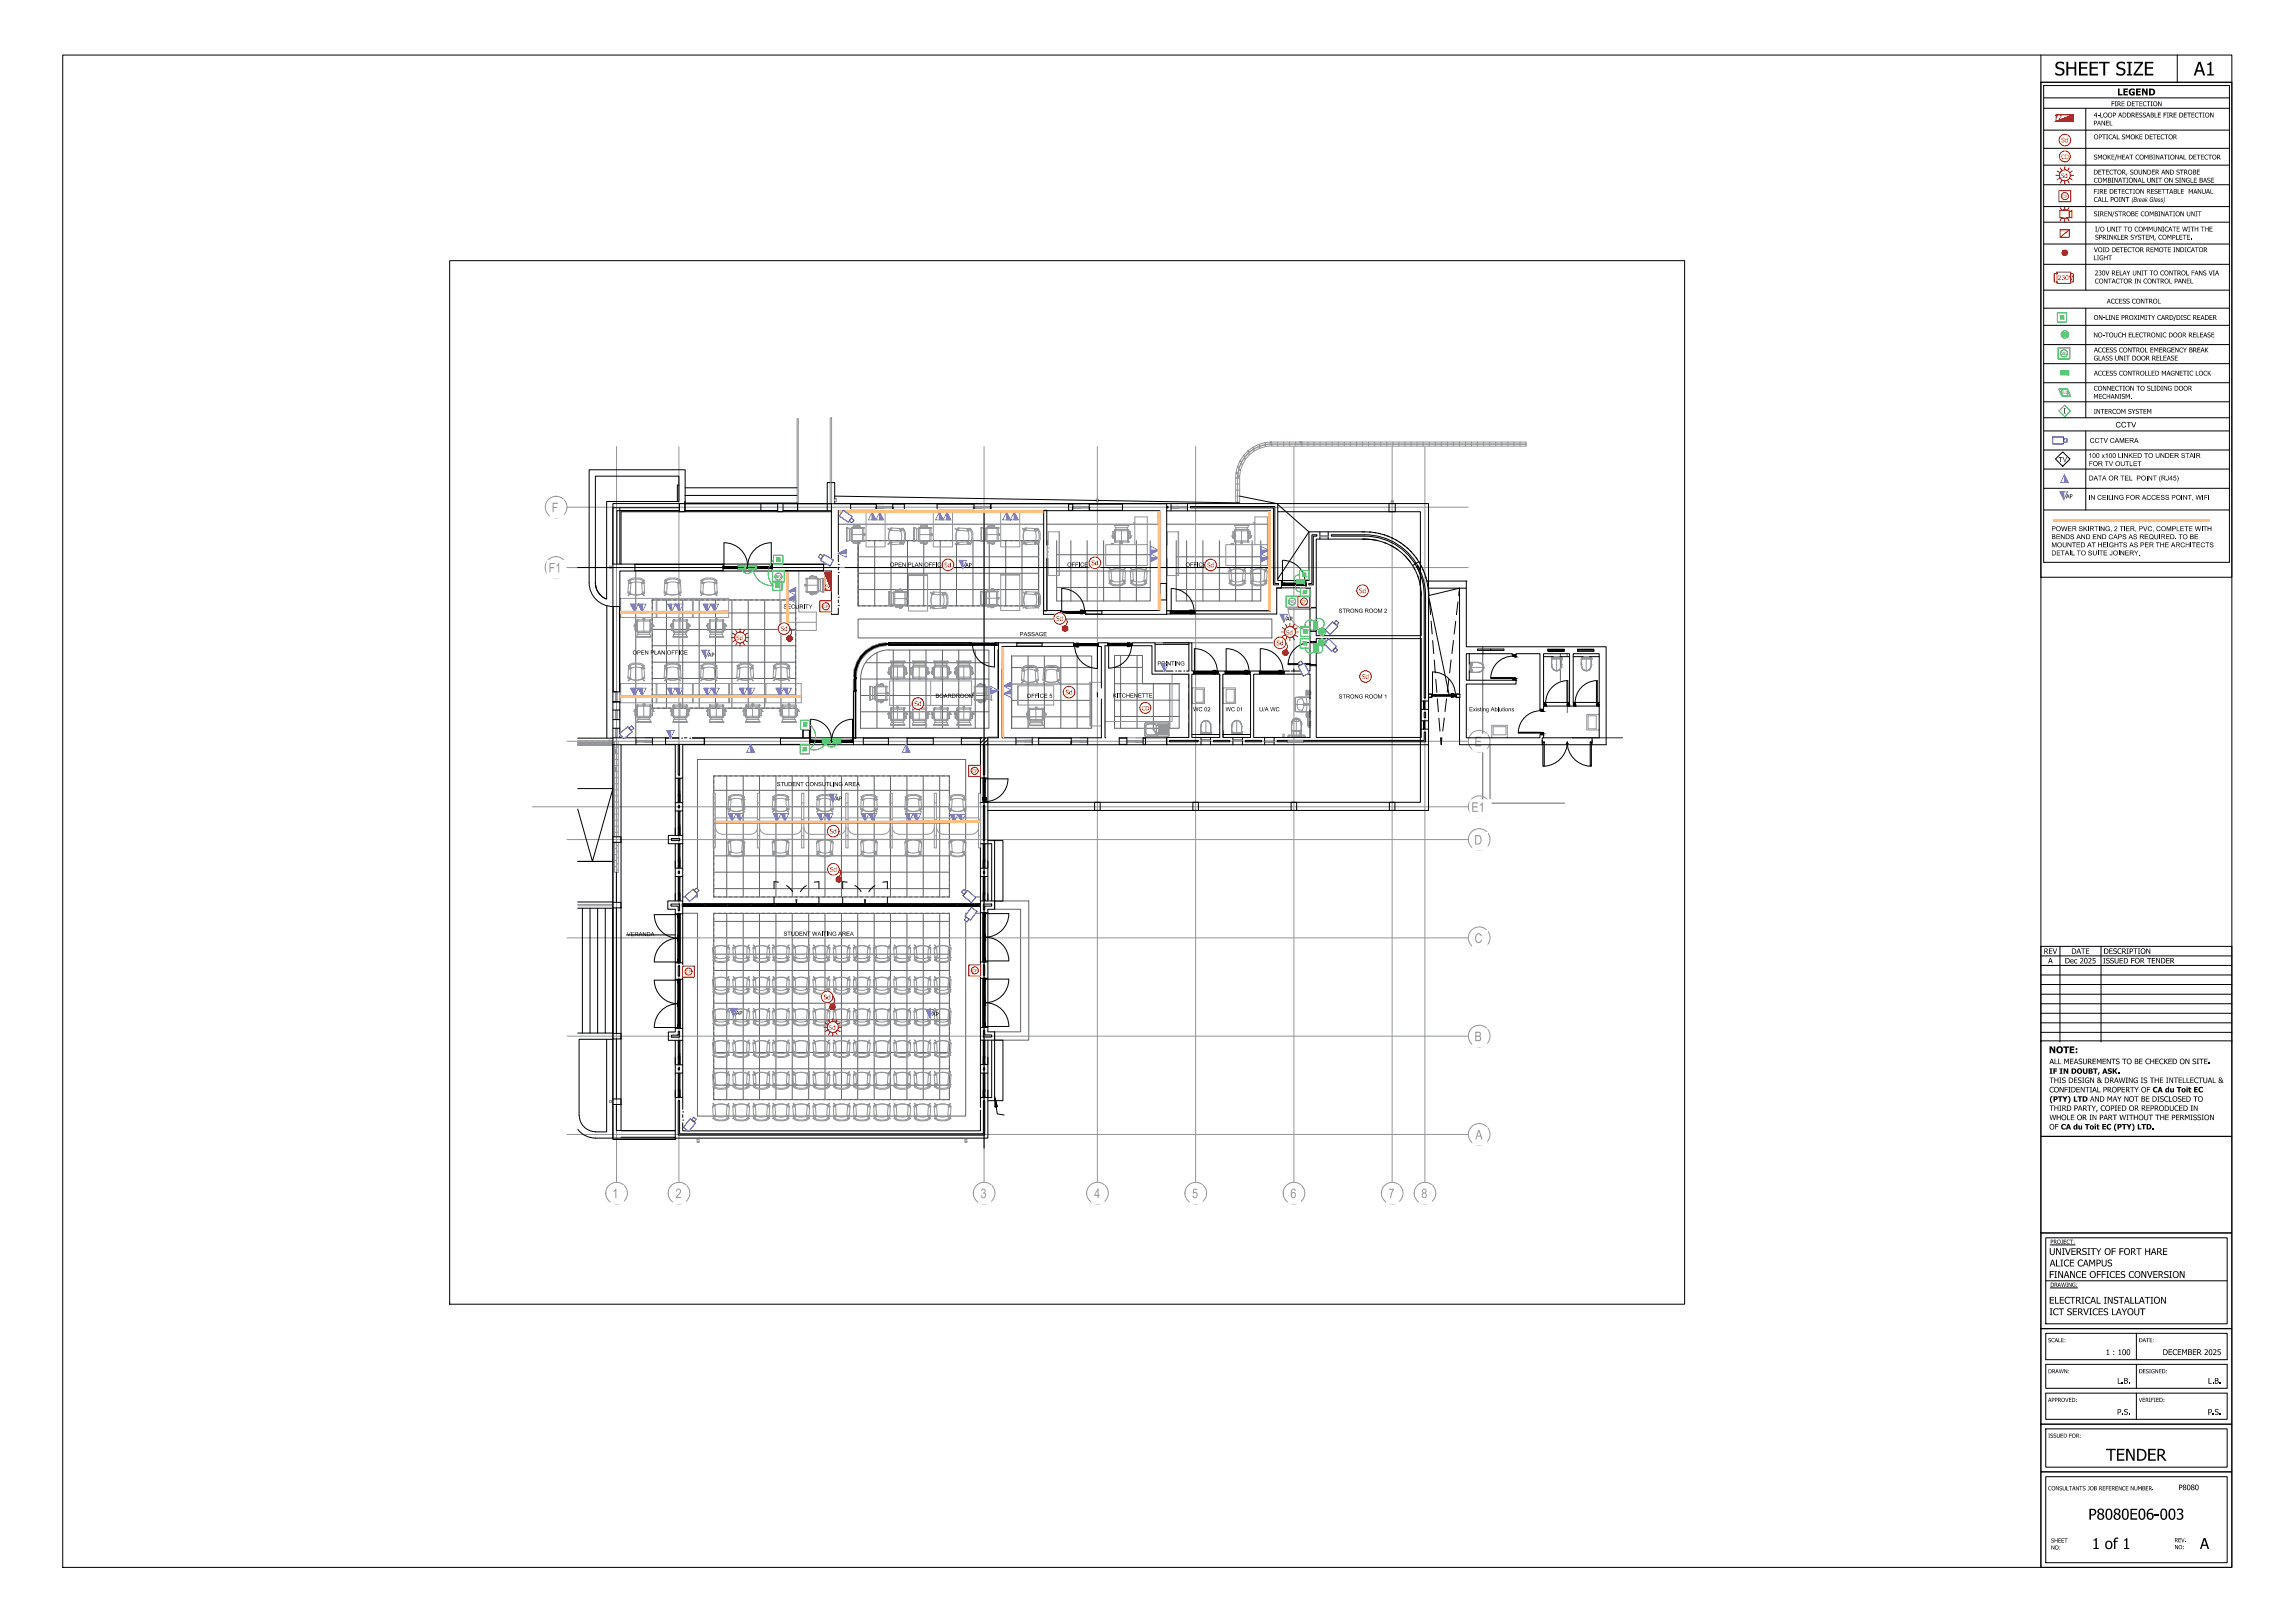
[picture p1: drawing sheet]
<svg xmlns="http://www.w3.org/2000/svg" width="841mm" height="594mm" viewBox="0 0 841 594" stroke-linecap="round" stroke-linejoin="round" font-family="sans-serif">
<defs><g id="words">
<g font-size="6.9">
<text x="752.9" y="27.7">SHEET SIZE</text>
<text x="804" y="27.7">A1</text>
</g>
<text font-size="6" x="771.8" y="535">TENDER</text>
<g font-size="5.5">
<text x="765.3" y="556.6">P8080E06-003</text>
<text x="766.6" y="567.3">1 of 1</text>
<text x="806.3" y="567.3">A</text>
</g>
<g font-size="4.9" fill="#939598">
<text x="202.2" y="187.6">F</text>
<text x="201" y="209.7">F1</text>
<text x="540.3" y="273.3">E</text>
<text x="539.2" y="297.3">E1</text>
<text x="540.3" y="309.3">D</text>
<text x="540.4" y="345.3">C</text>
<text x="540.3" y="381.4">B</text>
<text x="540.6" y="417.4">A</text>
<text x="224.3" y="438.8">1</text>
<text x="247.5" y="438.8">2</text>
<text x="359.3" y="438.8">3</text>
<text x="400.9" y="438.8">4</text>
<text x="436.8" y="438.8">5</text>
<text x="472.8" y="438.8">6</text>
<text x="508.8" y="438.8">7</text>
<text x="520.8" y="438.8">8</text>
</g>
<g font-size="3.4">
<text x="775.8" y="35">LEGEND</text>
<text x="750.8" y="385.7">NOTE:</text>
<text x="809.1" y="389.7">.</text>
<text x="751" y="459.6">UNIVERSITY OF FORT HARE</text>
<text x="751.1" y="463.8">ALICE CAMPUS</text>
<text x="750.9" y="468.1">FINANCE OFFICES CONVERSION</text>
<text x="750.9" y="477.5">ELECTRICAL INSTALLATION</text>
<text x="751" y="481.7">ICT SERVICES LAYOUT</text>
</g>
<g font-size="2.9">
<text x="771.6" y="496.3">1 : 100</text>
<text x="792.5" y="496.3">DECEMBER 2025</text>
<text x="775.8" y="506.8">L.B.</text>
<text x="809.1" y="506.8">L.B.</text>
<text x="775.8" y="518.2">P.S.</text>
<text x="809.1" y="518.2">P.S.</text>
</g>
<g font-size="2.8">
<text x="775.2" y="156.6">CCTV</text>
<text x="749" y="349.3">REV</text>
<text x="750.6" y="352.8">A</text>
<text x="756.7" y="352.8">Dec 2025</text>
<text x="759.1" y="349.3">DATE</text>
<text x="770.6" y="352.8">ISSUED FOR TENDER</text>
<text x="770.9" y="349.3">DESCRIPTION</text>
<text x="751.1" y="389.7">ALL MEASUREMENTS TO BE CHECKED ON SITE</text>
<text x="751" y="393.3">IF IN DOUBT, ASK.</text>
<text x="751" y="400.1">CONFIDENTIAL PROPERTY OF CA du Toit EC</text>
<text x="751.1" y="396.7">THIS DESIGN &amp; DRAWING IS THE INTELLECTUAL &amp;</text>
<text x="751.1" y="403.5">(PTY) LTD AND MAY NOT BE DISCLOSED TO</text>
<text x="751.1" y="406.9">THIRD PARTY, COPIED OR REPRODUCED IN</text>
<text x="751" y="413.7">OF CA du Toit EC (PTY) LTD.</text>
<text x="751" y="410.2">WHOLE OR IN PART WITHOUT THE PERMISSION</text>
<text x="798.3" y="545.8">P8080</text>
</g>
<text font-size="2.6" x="756.2" y="151.4">I</text>
<text font-size="2.5" fill="#d00" x="754.1" y="102.6">230V</text>
<g font-size="2.5">
<text x="765.4" y="167.7">100 x100 LINKED TO UNDER STAIR</text>
<text x="765.8" y="162.2">CCTV CAMERA</text>
<text x="754.4" y="169.2">TV</text>
<text x="765.4" y="170.7">FOR TV OUTLET</text>
<text x="765.4" y="176">DATA OR TEL POINT (RJ45)</text>
<text x="765.4" y="183">IN CEILING FOR ACCESS POINT, WIFI</text>
<text x="751.8" y="194.5">POWER SKIRTING, 2 TIER, PVC, COMPLETE WITH</text>
<text x="751.8" y="197.5">BENDS AND END CAPS AS REQUIRED. TO BE</text>
<text x="751.8" y="200.4">MOUNTED AT HEIGHTS AS PER THE ARCHITECTS</text>
<text x="751.8" y="203.4">DETAIL TO SUITE JOINERY.</text>
</g>
<g font-size="2.4">
<text x="773.6" y="38.9">FIRE DETECTION</text>
<text x="767.1" y="45.9">PANEL</text>
<text x="767.3" y="43">4-LOOP ADDRESSABLE FIRE DETECTION</text>
<text x="767.3" y="51">OPTICAL SMOKE DETECTOR</text>
<text x="767.3" y="58.4">SMOKE/HEAT COMBINATIONAL DETECTOR</text>
<text x="767.1" y="63.9">DETECTOR, SOUNDER AND STROBE</text>
<text x="767.1" y="71">FIRE DETECTION RESETTABLE MANUAL</text>
<text x="767.3" y="66.9">COMBINATIONAL UNIT ON SINGLE BASE</text>
<text x="767.3" y="73.9">CALL POINT (Break Glass)</text>
<text x="767.3" y="79.2">SIREN/STROBE COMBINATION UNIT</text>
<text x="767.7" y="84.8">I/O UNIT TO COMMUNICATE WITH THE</text>
<text x="767.7" y="87.8">SPRINKLER SYSTEM, COMPLETE.</text>
<text x="767.1" y="95.3">LIGHT</text>
<text x="767.3" y="92.4">VOID DETECTOR REMOTE INDICATOR</text>
<text x="767.6" y="100.9">230V RELAY UNIT TO CONTROL FANS VIA</text>
<text x="767.7" y="103.8">CONTACTOR IN CONTROL PANEL</text>
<text x="772.1" y="111.2">ACCESS CONTROL</text>
<text x="767.3" y="117.2">ON-LINE PROXIMITY CARD/DISC READER</text>
<text x="767.1" y="123.5">NO-TOUCH ELECTRONIC DOOR RELEASE</text>
<text x="767.3" y="129.1">ACCESS CONTROL EMERGENCY BREAK</text>
<text x="767.3" y="132.1">GLASS UNIT DOOR RELEASE</text>
<text x="767.3" y="137.6">ACCESS CONTROLLED MAGNETIC LOCK</text>
<text x="767.3" y="143.1">CONNECTION TO SLIDING DOOR</text>
<text x="767.1" y="146">MECHANISM.</text>
<text x="767.2" y="151.5">INTERCOM SYSTEM</text>
</g>
<g font-size="2.3" fill="#d00">
<text x="755.3" y="52.2">Sd</text>
<text x="442.3" y="207.8">Sd</text>
<text x="498" y="217.3">Sd</text>
<text x="387" y="227.4">Sd</text>
<text x="286" y="231.1">Sd</text>
<text x="467.7" y="236.3">Sd</text>
<text x="499.1" y="248.6">Sd</text>
<text x="390.5" y="254.4">Sd</text>
<text x="335.1" y="258.5">Sd</text>
<text x="304" y="305.3">Sd</text>
<text x="304.1" y="319.2">Sd</text>
<text x="301.8" y="366">Sd</text>
</g>
<g font-size="2.2" fill="#d00">
<text x="755.3" y="58.3">CD</text>
<text x="755.2" y="65.2">Sd</text>
<text x="471.3" y="232.4">Sd</text>
<text x="269.8" y="234.5">Sd</text>
<text x="418.4" y="260.2">CD</text>
<text x="303.7" y="377.2">Sd</text>
</g>
<g font-size="2.1">
<text x="757.2" y="182.5">AP</text>
<text x="353.8" y="207.7">AP</text>
<text x="434.4" y="207.6">OFFICE 4</text>
<text x="287.1" y="222.9">SECURITY</text>
<text x="471.3" y="227.4">AP</text>
<text x="490.5" y="224.4">STRONG ROOM 2</text>
<text x="373.7" y="233">PASSAGE</text>
<text x="231.8" y="239.7">OPEN PLAN OFFICE</text>
<text x="259.5" y="240.6">AP</text>
<text x="424.1" y="243.7">PRINTING</text>
<text x="342.8" y="255.6">BOARDROOM</text>
<text x="376.2" y="255.6">OFFICE 5</text>
<text x="407.8" y="255.5">KITCHENETTE</text>
<text x="490.5" y="255.8">STRONG ROOM 1</text>
<text x="437.2" y="260.5">WC 02</text>
<text x="449.1" y="260.5">WC 01</text>
<text x="461.4" y="260.5">U/A WC</text>
<text x="538.4" y="260.5">Existing Ablutions</text>
<text x="284.7" y="287.9">STUDENT CONSUTLING AREA</text>
<text x="306.1" y="293.2">AP</text>
<text x="229.7" y="342.9">VERANDA</text>
<text x="287.1" y="342.7">STUDENT WAITING AREA</text>
<text x="269.7" y="371.8">AP</text>
<text x="341.6" y="372.1">AP</text>
<text x="751.3" y="455.6">PROJECT:</text>
<text x="751.3" y="471.3">DRAWING:</text>
<text x="750.5" y="491.6">SCALE:</text>
<text x="783.8" y="491.6">DATE:</text>
<text x="750.5" y="503">DRAWN:</text>
<text x="783.8" y="503">DESIGNED:</text>
<text x="750.5" y="513.5">APPROVED:</text>
<text x="783.8" y="513.5">VERIFIED:</text>
<text x="750.5" y="526.6">ISSUED FOR:</text>
<text x="750.5" y="545.9">CONSULTANTS JOB REFERENCE NUMBER.</text>
<text x="751.6" y="567.5">NO:</text>
<text x="751.6" y="565">SHEET</text>
<text x="796.9" y="567.4">NO:</text>
<text x="796.9" y="564.9">REV.</text>
</g>
<g font-size="2.1" fill="#d00">
<text x="326.1" y="207.6">OPEN PLAN OFFICESd</text>
<text x="391.1" y="207.6">OFFICE 3Sd</text>
</g>
<g font-size="1.5" fill="#d00">
<text x="753.5" y="43.3">F.P.</text>
<text x="755.7" y="72.5">CP</text>
<text x="303.7" y="216.1" transform="rotate(-90 303.7 216.1)">F.P.</text>
<text x="476.9" y="221">CP</text>
<text x="301.6" y="222.7">CP</text>
<text x="356.2" y="282.9">CP</text>
<text x="251.4" y="356.5">CP</text>
<text x="356.2" y="356">CP</text>
</g>
<g font-size="1.5" fill="#00dd37">
<text x="755.4" y="130">BG</text>
<text x="755.3" y="144.3">SLD</text>
<text x="284.2" y="211.7">BG</text>
<text x="472.4" y="221">BG</text>
</g>
</g></defs>
<g fill="none" stroke="#636466" stroke-width=".37">
<path d="M307.3 192h75.2M314.5 198v23.9h66.1v-23.9M314.5 198h66.1M314.5 198v1.4M314.5 198v23.9M320.5 198v23.9M326.5 198v23.9M332.5 198v23.9M338.5 198v23.9M344.6 198v23.9M350.5 198v23.9M356.6 198v23.9"/>
<path d="M362.5 198v23.9M368.6 198v23.9M374.5 198v23.9M380.6 198v23.9M380.6 198v1.4M382.5 198v27M383.7 192h41.2M383.7 198v25.6M387.2 198v22.1h34.3v-22.1M392.4 198v22.1M398.4 198v22.1M404.4 198v22.1"/>
<path d="M410.4 198v22.1M416.4 198v22.1M427.6 192h37.9M431 198v22.1h31v-22.1M434.8 198v22.1M440.8 198v22.1M446.8 198v22.1M452.8 198v22.1M458.9 198v22.1M233 209.1v60.9M239 219.7v39.7h52.6v-39.7M239 219.7h52.6"/>
<path d="M239 219.7v1.4M244.2 219.7v39.7M250.2 219.7v39.7M256.2 219.7v39.7M262.2 219.7v39.7M268.2 219.7v39.7M274.2 219.7v39.7M280.2 219.7v39.7M286.2 219.7v39.7M291.6 219.7v1.4M314.5 215.9h66.1M314.5 210h66.1"/>
<path d="M314.5 203.9h66.1M314.5 200.4v1.1M314.5 202.5v.9M314.5 204.4v1.1M314.5 206.5v.9M314.5 208.4v1.1M314.5 210.5v.9M314.5 212.4v1.1M314.5 214.5v.9M314.5 216.4v1.1M314.5 218.5v.9M380.6 200.4v1.1"/>
<path d="M380.6 202.5v.9M380.6 204.4v1.1M380.6 206.5v.9M380.6 208.4v1.1M380.6 210.5v.9M380.6 212.4v1.1M380.6 214.5v.9M380.6 216.4v1.1M380.6 218.5v.9M387.2 215.2h34.3M387.2 209.1h34.3M387.2 203.2h34.3"/>
<path d="M431 215.9h31M431 210h31M431 203.9h31M239 236.5h52.6M239 230.5h52.6M239 224.5h52.6M239 222v1M239 224.1v1M239 226v1M239 228.1v1M239 230v1M239 232.1v1"/>
<path d="M239 234v1M239 236.1v1M291.6 224.1v1M291.6 226v1M291.6 228.1v1M291.6 230v1M291.6 232.1v1M291.6 234v1M291.6 236.1v1M291.6 238v1M314.5 226.7h151.6v7h-151.6zM314.5 220.4v1.5h.5"/>
<path d="M316 221.9h1.1M317.2 238.3l.7 .7-1.9 2-.7-.7zM318.1 221.9h.9M319.8 237.1l-.3-.3-2.1 1.4 .5 .8 2.2-1.4-.3-.4M319.8 236.6l2.5-.9 .3 1-2.5 .9zM320 221.9h1.1M321.4 239.1v27.6M322.1 221.9h.9M322.6 236.3v.4l2.3-.3M324 221.9h1.1M324.8 235.4l-2.3 .3 .1 .5M325.6 235.4h9"/>
<path d="M325.6 236.4h9M325.8 238.1h36.6v28.6h-47.1v-18.2M325.9 238a10.4 10.4 0 0 0-10.5 10.5M326.1 221.9h.9M327.3 238.1v28.6M328 221.9h1.1M330.1 221.9h.9M332 221.9h1.1M333.4 238.1v28.6M334.1 221.9h.9M335 235.4h9.3M335 236.4h9.3"/>
<path d="M336 221.9h1.1M338.1 221.9h.9M339.3 238.1v28.6M340 221.9h1.1M342.1 221.9h.9M344 221.9h1.1M344.7 235.4h9.2M344.7 236.4h9.2M345.4 238.1v28.6M346.1 221.9h.9M348 221.9h1.1M350.1 221.9h.9"/>
<path d="M351.3 238.1v28.6M352 221.9h1.1M354.1 221.9h.9M354.3 235.4h8.6M354.3 236.4h8.6M356 221.9h1.1M357.4 238.1v28.6M358.1 221.9h.9M360 221.9h1.1M362.1 221.9h.9M363.3 235.4h2.2M363.3 236.4h2.2"/>
<path d="M364 221.9h1.1M365.8 238.1h-.2v31.9h-3.6M366.1 221.9h.9M368 221.9h1.1M370.1 221.9h.9M372 221.9h1.1M374.1 221.9h.9M376 221.9h1.1M378.1 221.9h.9M380.6 220.4v1.5h-.6M423.3 235.4h12.3M427.6 223.6h37.9"/>
<path d="M436.8 235.4h31.1M543.5 238.7l-.1 .9M543.5 236.9l-.1 34.5M571.8 239.4v9.9M571.8 239.6h.1M574.3 239.4v1.2M239 254.5h52.6M239 248.5h52.6M239 242.5h52.6M239 258v1.4h.8M239 240.1v1M239 242v1"/>
<path d="M239 244.1v1M239 246v1.1M239 248.1v1M239 250v1.1M239 252.1v1M239 254v1.1M239 256.1v1M240.8 259.4h1M242.8 259.4h1M244.8 259.4h1M246.8 259.4h1M248.8 259.4h1"/>
<path d="M250.8 259.4h1M252.8 259.4h1M254.8 259.4h1M256.8 259.4h1M258.8 259.4h1M260.8 259.4h1M262.8 259.4h1M264.8 259.4h1M266.8 259.4h1M268.8 259.4h1M270.8 259.4h1M272.8 259.4h1"/>
<path d="M274.8 259.4h1M276.8 259.4h1M278.8 259.4h1M280.8 259.4h1M282.8 259.4h1M284.8 259.4h1M286.8 259.4h1M288.8 259.4h1M291.6 258v1.4h-.8M291.6 240.1v1M291.6 242v1M291.6 244.1v1"/>
<path d="M291.6 246v1.1M291.6 248.1v1M291.6 250v1.1M291.6 252.1v1M291.6 254v1.1M291.6 256.1v1M312.7 248.8v3.8M313.4 245.5l-.4-.1-.2 2.5M313.5 245.3l-.4-.2 .8-2.5 1 .3-.9 2.6-.4-.2M313.6 245.5h.4l-.2 2.6M313.8 248.8v3.8M315.3 248.7h47.1"/>
<path d="M315.3 254.7h47.1M315.5 240.8l-.3-.3-1.1 1.9 .4 .2M315.6 240.8l.4 .2-1.1 1.9-.4-.3M317.1 242.7h45.3M370.7 240.3h29.4v26.4h-29.4zM370.7 256.5h29.4M370.7 250.5h29.4M370.7 244.5h29.4M376.7 240.3v26.4M382.7 240.3v26.4M388.7 240.3v26.4M394.7 240.3v26.4"/>
<path d="M408.4 240.1h10.3v10.3h13.4v16.3h-23.7zM408.4 256.4h23.7M408.4 250.4h23.7M408.4 244.4h10.3M410.7 240.1v26.6M416.7 240.1v26.6M422.7 250.4v16.3M428.7 250.4v16.3M447 247v17.9M574.4 257.3h.1M574.4 258.7v2.3M315.3 260.7h47.1"/>
<path d="M370.7 262.5h29.4M408.4 262.4h23.7M448.4 267.6v2.5M543.4 272.8v24M546 272.8v21.4h27.3M576.1 270.2h18.5M261.6 284.2h86.3v44.3h-86.3zM261.6 295.4h86.3M261.6 289.5h86.3M261.6 285.8v1.1M261.6 287.8v1M261.6 289.8v1.1"/>
<path d="M261.6 291.8v1M261.6 293.8v1.1M261.6 295.8v1M261.6 297.9v1M261.6 299.8v1M262.2 284.2h-.6v.6M263.2 284.2h1M265.2 284.2h1M266.3 284.2v44.3M267.2 284.2h1M269.2 284.2h1M271.2 284.2h1"/>
<path d="M272.4 284.2v44.3M273.2 284.2h1M275.2 284.2h1M277.2 284.2h1M278.3 284.2v44.3M279.2 284.2h1M281.2 284.2h1M283.2 284.2h1M284.4 284.2v44.3M285.2 284.2h1M287.2 284.2h1M289.2 284.2h1"/>
<path d="M290.3 284.2v44.3M291.2 284.2h1M293.2 284.2h1M295.2 284.2h1M296.4 284.2v44.3M297.2 284.2h1M299.2 284.2h1M301.2 284.2h1M302.3 284.2v44.3M303.2 284.2h1M305.2 284.2h1M307.2 284.2h1"/>
<path d="M308.4 284.2v44.3M309.2 284.2h1M311.2 284.2h1M313.2 284.2h1M314.3 284.2v44.3M315.2 284.2h1M317.2 284.2h1M319.2 284.2h1M320.4 284.2v44.3M321.2 284.2h1M323.2 284.2h1M325.2 284.2h1"/>
<path d="M326.3 284.2v44.3M327.2 284.2h1M329.2 284.2h1M331.2 284.2h1M332.4 284.2v44.3M333.2 284.2h1M335.2 284.2h1M337.2 284.2h1M338.3 284.2v44.3M339.2 284.2h1M341.2 284.2h1M343.2 284.2h1"/>
<path d="M344.4 284.2v44.3M345.2 284.2h1M347.2 284.2h.7v.6M347.9 285.8v1.1M347.9 287.8v1M347.9 289.8v1.1M347.9 291.8v1M347.9 293.8v1.1M347.9 295.8v1M347.9 297.9v1M347.9 299.8v1M261.6 319.4h86.3"/>
<path d="M261.6 313.5h86.3M261.6 307.4h86.3M261.6 301.5h86.3M261.6 301.9v1M261.6 303.8v1M261.6 305.9v1M261.6 307.8v1M261.6 309.9v1M261.6 311.8v1M261.6 313.9v1M261.6 315.8v1M261.6 317.9v1"/>
<path d="M261.6 319.8v1M347.9 301.9v1M347.9 303.8v1M347.9 305.9v1M347.9 307.8v1M347.9 309.9v1M347.9 311.8v1M347.9 313.9v1M347.9 315.8v1M347.9 317.9v1M347.9 319.8v1M250.2 334.5h5.4v74.3h98.3v-74.3h5.1"/>
<path d="M250.2 328.5h5.4v-50.3h98.3v50.3h5.1M250.6 331h7.5M250.6 332h7.5M258.4 331h8M258.4 332h8M261.6 334.6h86.3v68.2h-86.3zM261.6 327.8v.7h.6M261.6 337.5h86.3M261.6 325.5h86.3M261.6 321.9v1M261.6 323.8v1M261.6 325.9v1"/>
<path d="M261.6 336.1v1M261.6 338.1v1M262.2 334.5h-.6v.6M263.2 328.5h1M263.2 334.5h1M265.2 328.5h1M265.2 334.5h1M266.3 334.6v68.2M266.9 331h8M266.9 332h8M267.2 328.5h1M267.2 334.5h1"/>
<path d="M269.2 328.5h1M269.2 334.5h1M271.2 328.5h1M271.2 334.5h1M272.4 334.6v68.2M273.2 328.5h1M273.2 334.5h1M275.2 328.5h1M275.2 334.5h1M275.3 331h8M275.3 332h8M277.2 328.5h1"/>
<path d="M277.2 334.5h1M278.3 334.6v68.2M279.2 328.5h1M279.2 334.5h1M281.2 328.5h1M281.2 334.5h1M283.2 328.5h1M283.2 334.5h1M283.7 331h16.4M283.7 332h16.4M284.4 334.6v68.2M285.2 328.5h1"/>
<path d="M285.2 334.5h1M287.2 328.5h1M287.2 334.5h1M289.2 328.5h1M289.2 334.5h1M290.3 334.6v68.2M291.2 328.5h1M291.2 334.5h1M293.2 328.5h1M293.2 334.5h1M295.2 328.5h1M295.2 334.5h1"/>
<path d="M296.4 334.6v68.2M297.2 328.5h1M297.2 334.5h1M299.2 328.5h1M299.2 334.5h1M300.5 331h7.9M300.5 332h7.9M301.2 328.5h1M301.2 334.5h1M302.3 334.6v68.2M303.2 328.5h1M303.2 334.5h1"/>
<path d="M305.2 328.5h1M305.2 334.5h1M307.2 328.5h1M307.2 334.5h1M308.4 334.6v68.2M308.8 331h16.4M308.8 332h16.4M309.2 328.5h1M309.2 334.5h1M311.2 328.5h1M311.2 334.5h1M313.2 328.5h1"/>
<path d="M313.2 334.5h1M314.3 334.6v68.2M315.2 328.5h1M315.2 334.5h1M317.2 328.5h1M317.2 334.5h1M319.2 328.5h1M319.2 334.5h1M320.4 334.6v68.2M321.2 328.5h1M321.2 334.5h1M323.2 328.5h1"/>
<path d="M323.2 334.5h1M325.2 328.5h1M325.2 334.5h1M325.6 331h8M325.6 332h8M326.3 334.6v68.2M327.2 328.5h1M327.2 334.5h1M329.2 328.5h1M329.2 334.5h1M331.2 328.5h1M331.2 334.5h1"/>
<path d="M332.4 334.6v68.2M333.2 328.5h1M333.2 334.5h1M334 331h8M334 332h8M335.2 328.5h1M335.2 334.5h1M337.2 328.5h1M337.2 334.5h1M338.3 334.6v68.2M339.2 328.5h1M339.2 334.5h1"/>
<path d="M341.2 328.5h1M341.2 334.5h1M342.4 331h8M342.4 332h8M343.2 328.5h1M343.2 334.5h1M344.4 334.6v68.2M345.2 328.5h1M345.2 334.5h1M347.2 328.5h.7M347.2 334.5h.7v.6M347.9 321.9v1"/>
<path d="M347.9 323.8v1M347.9 325.9v1M347.9 327.8v.7M347.9 336.1v1M347.9 338.1v1M350.8 331h8.1M350.8 332h8.1M364.5 330h12.5v51h-12.5v-3.1h9.5v-44.9h-9.5zM261.6 355.4h86.3M261.6 349.5h86.3M261.6 343.4h86.3M261.6 340.1v1"/>
<path d="M261.6 342.1v1M261.6 344.1v1M261.6 346.1v1M261.6 348.1v1M261.6 350.1v1M261.6 352.1v1M261.6 354.1v1M261.6 356.1v1M261.6 358.1v1M347.9 340.1v1M347.9 342.1v1M347.9 344.1v1"/>
<path d="M347.9 346.1v1M347.9 348.1v1M347.9 350.1v1M347.9 352.1v1M347.9 354.1v1M347.9 356.1v1M347.9 358.1v1M261.6 379.4h86.3M261.6 373.5h86.3M261.6 367.4h86.3M261.6 361.5h86.3M261.6 360.1v1"/>
<path d="M261.6 362.1v1M261.6 364.1v1M261.6 366.1v1M261.6 368.1v1M261.6 370.1v1M261.6 372.1v1M261.6 374.1v1M261.6 376.1v1M261.6 378.1v1M347.9 360.1v1M347.9 362.1v1M347.9 364.1v1"/>
<path d="M347.9 366.1v1M347.9 368.1v1M347.9 370.1v1M347.9 372.1v1M347.9 374.1v1M347.9 376.1v1M347.9 378.1v1M261.6 397.5h86.3M261.6 391.4h86.3M261.6 385.5h86.3M261.6 380.1v1M261.6 382.1v1"/>
<path d="M261.6 384.1v1M261.6 386.1v1M261.6 388.1v1M261.6 390.1v1M261.6 392.1v1M261.6 394.1v1M261.6 396.1v1M261.6 398.1v1M347.9 380.1v1M347.9 382.1v1M347.9 384.1v1M347.9 386.1v1"/>
<path d="M347.9 388.1v1M347.9 390.1v1M347.9 392.1v1M347.9 394.1v1M347.9 396.1v1M347.9 398.1v1M261.6 400.1v1M261.6 402.1v.7h.6M263.2 402.8h1M265.2 402.8h1M267.2 402.8h1M269.2 402.8h1"/>
<path d="M271.2 402.8h1M273.2 402.8h1M275.2 402.8h1M277.2 402.8h1M279.2 402.8h1M281.2 402.8h1M283.2 402.8h1M285.2 402.8h1M287.2 402.8h1M289.2 402.8h1M291.2 402.8h1M293.2 402.8h1"/>
<path d="M295.2 402.8h1M297.2 402.8h1M299.2 402.8h1M301.2 402.8h1M303.2 402.8h1M305.2 402.8h1M307.2 402.8h1M309.2 402.8h1M311.2 402.8h1M313.2 402.8h1M315.2 402.8h1M317.2 402.8h1"/>
<path d="M319.2 402.8h1M321.2 402.8h1M323.2 402.8h1M325.2 402.8h1M327.2 402.8h1M329.2 402.8h1M331.2 402.8h1M333.2 402.8h1M335.2 402.8h1M337.2 402.8h1M339.2 402.8h1M341.2 402.8h1"/>
<path d="M343.2 402.8h1M345.2 402.8h1M347.9 400.1v1M347.9 402.1v.7h-.7"/>
</g>
<g fill="none" stroke="#939598" stroke-width=".37">
<path d="M292.1 153.3h.4v30.9h-.4zM304.2 153.1h.5v31.3h-.5zM225.9 163.5v269.5M248.8 163.5v269.5M360.6 163.5v269.5M402.1 163.5v269.5M438.2 163.5v269.5M452.8 177.3h1.5M452.8 179.5h1.5M452.9 173.3h.7l-.1 1.7h-.7zM453.5 171l.7 .2-.6 2.1-.7-.2zM453.5 175v9.5l.1-.6"/>
<path d="M453.5 174.4h.8l-.1 .6h-.7zM453.9 172.1l.7 .1-.3 2.2-.8-.1zM454.4 168.8l.6 .3-.8 2.1-.7-.3zM454.7 169.9l.7 .2-.8 2.1-.7-.2zM455.7 166.8l.6 .5-1.3 1.8-.5-.4zM455.8 167.8l.6 .4-1 1.9-.7-.3zM457.3 165.1l.5 .5-1.5 1.7-.5-.5zM457.4 165.1l1.8-1.3 .4 .6-1.8 1.2zM457.4 166l.5 .5-1.5 1.7-.5-.5zM457.5 166l1.7-1.4 .5 .5-1.8 1.4zM459.3 163.7l2-1 .3 .7-2 1zM459.4 164.5l1.9-1 .3 .7-1.9 .9z"/>
<path d="M461.5 162.7l2.1-.6 .2 .7-2.2 .6zM461.5 163.5l2.1-.7 .2 .7-2.2 .7zM463.7 162.1l2.3-.2v.7l-2.2 .2zM463.7 162.8l2.2-.2 .1 .7-2.2 .2zM465.9 161.9h-.5l.5 .1M468.1 161.9v.8M468.2 162.7v.7M470.3 161.9v.8M470.4 162.7v.7M472.6 161.9v.8M472.6 162.7v.7M474.2 163.5v269.5"/>
<path d="M474.8 161.9v.8M474.9 162.7v.7M476.3 162.7h.8M477 161.9h-11.1v.8M477 161.9l.1 1.5M477.1 161.9h-.8l.8 .1M477.1 161.9h82.1v1.5h-93.2v-.7h93.2h-93.7h.5M479.3 161.9v1.5M481.5 161.9v1.5M483.7 161.9v1.5M486 161.9v1.5M488.2 161.9v1.5"/>
<path d="M490.4 161.9v1.5M492.6 161.9v1.5M494.9 161.9v1.5M497.1 161.9v1.5M499.3 161.9v1.5M501.5 161.9v1.5M503.7 161.9v1.5M506 161.9v1.5M508.2 161.9v1.5M510.2 163.5v269.5M510.4 161.9v1.5M512.6 161.9v1.5"/>
<path d="M514.9 161.9v1.5M517.1 161.9v1.5M519.3 161.9v1.5M521.5 161.9v1.5M522.2 163.5v269.5M523.7 161.9v1.5M526 161.9v1.5M528.2 161.9v1.5M530.4 161.9v1.5M532.6 161.9v1.5M534.8 161.9v1.5M537 161.9v1.5"/>
<path d="M539.2 161.9v1.5M541.5 161.9v1.5M543.7 161.9v1.5M545.9 161.9v1.5M548.1 161.9v1.5M550.4 161.9v1.5M552.6 161.9v1.5M554.8 161.9v1.5M557 161.9v1.5M207.8 185.8h330.2M305.8 182.6h.7v1.1h-.7zM305.8 182.9h.7"/>
<path d="M310.2 193.3h.1M310.2 193.3h.2M310.2 198.3h.2M310.2 193.3v4.9M310.3 198.3h.1M310.3 193.3h.1M310.3 193.3l1 .2v4.5l-1 .2M310.3 198.2l-.1 .1M310.3 193.3v4.9zM311.2 193.6l.6 .2M311.2 193.5v.3M311.2 197.7v.3"/>
<path d="M311.8 193.8h.2M311.8 193.8v4M312 197.8l-.8 .2M312 193.5v4.6l.4 .1M312 195.8h4.5M312 193.4l.4 .1M312.1 193.4h.1M312.1 198.2h.1M312.1 193.4v.1M312.2 193.4l-.2 .1M312.2 193.4h.1M312.2 198.2h.1"/>
<path d="M312.3 198.2h-.1M312.3 193.4h.1M312.3 198.2h.1M312.3 193.3h.1M312.3 193.3l-.1 .1M312.4 193.4l-.4 .1M312.4 198.2h1h-1M312.4 198l-.4 .1 .2 .1M312.4 198.2h-.1M312.4 198.2h1.8M312.4 198.2h3.7M312.6 192.8l.2 .5"/>
<path d="M312.7 198.2v.1M312.7 192.8l.1 .3M312.7 198.5l.1 .4M312.8 198.2v.1M312.8 192.7l2.3 .1M312.8 192.6h2.2l.2 .2M312.8 198.3l2.2-.1 .2 .2M312.8 198.4h2.2M312.8 193.2h2.2M312.8 192.7l-.1 .1M312.8 192.6l-.2 .2M312.8 198.3l-.1 .1"/>
<path d="M312.8 198.2l-.2 .2 .2 .6M313 198.2v.1M313.2 198.2h.1M313.4 193.3l-1 .1 1-.1M313.4 193.3h.1M313.4 198.2v.1M313.4 193.1h.1M313.4 192.8h.1M313.4 198.5h.1M313.4 198.7v.1M313.9 198.2l2.2 .1-2.2-.1M313.9 193.3h.1"/>
<path d="M313.9 198.2v.1M314.1 199l.2 .3M314.2 193.3l-1.8 .1M314.2 192.3h.1M314.2 199.2h.1M314.2 199l.1 .3 .3-.1M314.2 192.4h.1M314.2 192.3v.3M314.2 192.3l-.1 .3M314.2 192.3l.1 .1M314.3 198.2h1.8M314.3 192.2l.3 .2-.1 .2"/>
<path d="M314.5 199l.2 .1M314.6 192.5h.1M314.6 199.1h.1M314.6 192.4l.1 .1M314.6 199l.1 .1M314.7 199.1h.1M314.7 192.5h.1M314.7 192.5l-.1 .1M315 198.3v.6h-2.2M315.1 192.8l-.1 .3M315.2 192.8v.3M315.2 198.5v.3"/>
<path d="M315.2 193l-.2 .3h-2.2M315.2 198.8l-.2 .2h-2.2M316.1 193.3h-2.2h2.2M316.1 193.5v4.7h.4M316.1 193.5h-3.7v4.6l3.7 .1M316.1 193.3v.2M316.1 193.3h-1.8M316.1 193.3l-3.7 .1M316.1 193.3h.2M316.2 198.2h.2M316.2 198.2h.1M316.2 198.1h.3"/>
<path d="M316.2 193.3h.1M316.3 193.3h-.1M316.3 198.2h.1M316.3 198.3h-.2M316.3 193.3h.1M316.3 198.2l-.2 .1M316.4 193.3l.1 .1M316.4 193.3h.1M316.4 198.3h.1M316.4 193.3h-.1M316.4 193.3h-.2M316.5 193.4h-.3"/>
<path d="M316.5 193.4l-.4 .1M316.5 193.4h.1M316.5 198.2h.1M316.5 198.1h.1M316.5 193.3h.1M316.5 193.3v.1M316.5 195.6h.5zM316.5 195.6h.1M316.5 195.9h.1M316.5 195.8h.1M316.5 195.6v.3M316.5 193.4v4.8l-.1 .1"/>
<path d="M316.6 195.6v.3M316.6 193.4h-.1M316.6 195.6l.1 .1M316.7 195.8l-.1 .1M316.9 196v.1M317 195.9l-.5 .2M317 195.6v.3h-.5M317.4 187v13.3h7v-13.3l-.2 .4M317.4 187.4h7M317.6 187v.4M321.1 185.5h.3M321.1 186.1h6.1"/>
<path d="M321.4 184.5h2.5M321.4 186.1v-.6h2.5v.6M321.8 185.5v.6M323.5 185.5v.6M323.9 185.5h3.3M324.1 185.5v.6M326 194.3l-.4 1.4v1.5l.4 1.4M326 198.6l.3 .6M326 198.6l.2 .1M326 198.6l-.6 .8 .7-.5M326.1 194l-.7-.5 .6 .8M326.1 194.3h.1"/>
<path d="M326.1 194.3a4.6 4.6 0 0 0 0 4.2M326.1 198.5h.1M326.1 198.5l.1 .2M326.2 194.2l3.9 .3a5.3 5.3 0 0 1 0 3.9l-3.9 .3M326.2 194.2l-.2 .1M326.2 194.2l-.1 .1M326.2 198.7l.1 .1M326.2 194.2h.1M326.3 199.3l.3 .2M326.3 199.2h.1M326.3 193.7l-.3 .6M326.3 193.7h.1"/>
<path d="M326.3 194.1l-.1 .1M326.3 198.9l.5 .1M326.3 193.9v.2M326.3 193.5v.2M326.4 193.4h.2M326.6 193.4l.2 .1M326.6 193.4l3.4 .2M326.8 193.8l-.4 .1M326.8 185.5v.6M326.8 199.4l-.2 .1M329.9 198.8l.2 .4M329.9 198.8h.1"/>
<path d="M329.9 194.1h.1M329.9 194.1l.2 .4M329.9 194.1l.8 .1a3.4 3.4 0 0 1 0 4.5l-.8 .1M330 193.6l-.2 .4 .3 .5M330 193.6h.1M330 199.3h.1M330 199.3l-3.4 .2M330.1 198.4l-.2 .4M330.1 198.4h.1M330.1 198.4l-.3 .5 .2 .4M330.1 194.5h.1M330.1 199.2v.1"/>
<path d="M330.4 193.7l.7-.2-.4 .3M330.7 199.1l.4 .3-.7-.2M331.3 194l-1.2-.4-.2 .5M331.3 193.9l.1 .2M331.4 194.2l.2 .4M331.4 198.7l-1.3 .5M331.6 198.3l-.2 .4M331.6 194.6l.3 2.4-.3 1.2M334.8 193.3h.2M334.8 198.2h.2M334.8 198.2l.1 .1M334.8 193.3v4.9"/>
<path d="M334.9 193.3h-.1M334.9 193.3h.1M334.9 198.3h.1M334.9 195.9h.1M335 198.3h.1M335 193.3v4.9zM335 193.3h.1M335 193.3l.9 .2v4.5l-.9 .3M335 198.2v.1M335.9 193.5v.3M335.9 197.7v.3M335.9 193.6l.7 .2"/>
<path d="M336.6 193.8v4l-.7 .2M336.6 193.8h.1M336.6 198.1l.2 .1M336.6 193.5v4.6l.5-.1-.4 .1M336.6 193.5h.5M336.6 195.8h4.6M336.7 193.4l.4 .1M336.8 193.4h.1M336.8 198.2h.1M336.8 193.4l-.2 .1M336.8 193.4v.1M336.9 193.4h.1"/>
<path d="M336.9 198.2h.1M336.9 198.2h.2M337 198.2h-.1M337 193.4h.1M337 193.4v.1M337 198.1v.1M337 193.3l-.1 .1M337 198.2h.1M337 198.2h1.8M337 198.2h3.8M337.1 198.2h1h-1M337.1 193.5v4.6l3.6 .1"/>
<path d="M337.1 198.2h-.1M337.1 193.3l-.2 .1M337.1 193.3h-.1M337.2 192.8l.3 .5M337.3 198.2h2.3l.3 .2M337.4 192.8l.1 .3M337.4 198.5l.1 .4M337.4 192.7l2.3 .1M337.4 192.6h2.2l.3 .2M337.4 198.4h2.2M337.4 193.2h2.2M337.5 198.2l-.3 .6 .3 .2"/>
<path d="M337.5 192.7l-.1 .1M337.5 192.6l-.3 .2M337.5 198.3l-.1 .1M337.7 198.2v.1M337.9 198.2h.1M338.1 193.3l-1 .1 1-.1M338.1 193.1h.1M338.1 198.7v.1M338.1 198.5h.1M338.1 192.8h.1M338.1 193.3h.1M338.1 198.2v.1"/>
<path d="M338.6 198.2l2.2 .1-2.2-.1M338.6 193.3h.1M338.6 198.2v.1M338.8 199l.2 .3M338.8 193.3l-1.8 .1M338.8 199.2h.1M338.8 192.3h.1M338.8 192.4l.1 .2M338.8 192.3v.3M338.8 192.3l.1 .1M338.9 199l.1 .3 .3-.1M339 192.2h.1"/>
<path d="M339 192.2l.3 .3M339 193.3h.1M339 198.2v.1M339 198.2h1.8M339.2 199l.1 .2zM339.3 199.2h.1M339.3 192.4v.1M339.3 192.5h.1M339.3 199.1h.1M339.6 198.3v.6h-2.2M339.7 192.8l-.1 .3M339.8 192.8v.3"/>
<path d="M339.8 198.5v.3M339.9 193l-.3 .3h-2.2M339.9 198.8l-.3 .2h-2.2M340.7 193.5v4.7h.4M340.7 193.5h-3.6M340.7 193.3v.2M340.8 193.3l-3.8 .1M340.8 193.3h-1.8M340.8 198.2h.2M340.8 198.2h.1M340.8 198.1h.3M340.8 193.3h-2.2h2.2"/>
<path d="M340.8 193.3h.2M340.9 193.3h-.1M340.9 198.2h.1M340.9 193.3h.1M341 193.3h-.1M341 198.2h.1M341 193.3l.2 .1M341 198.3h.1M341 193.3h.1M341 198.3h-.2M341 193.3h-.2M341 198.2v.1"/>
<path d="M341 198.2l-.2 .1M341.1 193.3h.1M341.1 198.2v.1M341.1 193.4h-.3M341.1 198.2h.1M341.1 193.4h.1M341.1 198.1h.1M341.2 195.9h.1M341.2 193.4l-.5 .1M341.2 198.2h.1M341.2 195.6h.4zM341.2 195.6h.1"/>
<path d="M341.2 195.8h.1M341.2 195.6l.2 .2-.2 .1M341.2 193.4v4.8l-.2 .1M341.2 195.6v.3M341.2 193.3l-.1 .1M341.2 195.6l.2 .1M341.2 198.1h.1M341.4 195.8l-.1 .1M341.6 196v.1M341.6 195.9l-.4 .2M341.6 195.6v.3h-.4M342 187v13.3h7.1v-13.3"/>
<path d="M342 187.4h7.1M342.3 187v.4M348.8 187v.4M350.6 194.3l-.3 2.1 .3 2.2M350.6 198.6l.3 .6M350.6 198.6l.2 .1M350.6 198.6l-.6 .8 .8-.5M350.6 198.6l.4 .2M350.8 194.3h.1M350.8 194.3a5.2 5.2 0 0 0 0 4.2M350.8 198.5h.1M350.8 194l-.8-.5 .6 .8"/>
<path d="M350.8 194.2h.1M350.8 198.7h.1M350.8 198.5v.2M350.8 194.2l3.9 .3a5.3 5.3 0 0 1 0 3.9l-3.9 .3M350.8 194.2l-.2 .1M350.8 194.2v.1M350.9 199.2h.1M350.9 193.7l-.3 .6M350.9 193.7h.1M351 199.3l.3 .2M351 198.9l.5 .1M351 193.5l-.1 .2"/>
<path d="M351 193.4h.3M351.3 193.4l.2 .1M351.3 193.4l3.4 .2M351.5 193.8l-.9 .5M351.5 199.4l-.2 .1M354.5 194.1l.8 .1a3.4 3.4 0 0 1 0 4.5l-.8 .1M354.5 198.8l.2 .4M354.6 194.1l.2 .4M354.7 199.3h.1M354.7 198.4h.1M354.7 198.4l-.3 .5 .3 .4M354.7 193.6l-.3 .4 .3 .5"/>
<path d="M354.7 194.5h.1M354.7 193.6h.1M354.7 199.3l-3.4 .2M354.8 198.4l-.2 .4M354.8 199.2l-.1 .1M355 193.7l.7-.2-.4 .3M355.3 199.1l.4 .3-.7-.2M355.9 198.9l-1.2 .3M355.9 194l-1.2-.4-.2 .5M356 193.9l.1 .2M356 194.2l.2 .4M356.1 198.7l-.1 .2"/>
<path d="M356.2 198.3l-.2 .4M356.3 194.6l.3 1.2M356.5 195.8v1.3M356.6 197l-.3 1.2M356.9 185.5h.4M356.9 186.1h6.1M357.3 184.5h2.4M357.3 186.1v-.6h2.4v.6M357.6 185.5v.6M359.3 185.5v.6M359.5 193.3l1.1 .2M359.5 193.3h.1"/>
<path d="M359.5 193.3v4.9M359.6 198.3h.1M359.6 193.3h.1M359.6 198.2l-.1 .1M359.6 195.7v.2M359.7 195.7l-.1-2.4v4.9l.1-2.3M359.7 185.5h3.3M360 185.5v.6M360.5 193.5v.3M360.5 197.7v.3M360.6 193.6l.6 .2M360.6 198l-1.1 .3"/>
<path d="M361.2 193.8v4M361.2 193.8h.1M361.3 197.8l-.7 .2M361.3 193.5h.4M361.3 193.5v4.6h.4M361.3 195.8h4.5M361.3 193.4l.4 .1M361.4 193.4h.1M361.4 198.2h.1M361.4 193.4l-.1 .1M361.4 193.4v.1M361.5 193.4h.1"/>
<path d="M361.5 198.2h.2M361.5 198.2h.1M361.6 198.2h-.1M361.6 193.4h.1M361.6 198.2h.1M361.7 193.3l-.2 .1M361.7 198.2h-.1M361.7 193.4h.1M361.7 198.2h.1M361.7 198.2h1.8M361.7 198.2h3.7M361.7 198.2h1h-1"/>
<path d="M361.7 193.4v.1M361.7 198.1v.1M361.7 198l-.4 .1 .1 .1M361.7 193.3h.1M362 192.8l.2 .5h2.1M362 198.2v.1M362.1 193l.1 .1M362.1 198.8l2.2 .1M362.1 198.2v.1M362.1 198.4h2.2M362.1 198.3h2.2M362.1 193.2h2.2"/>
<path d="M362.2 198.3l-.1 .1M362.2 198.2l-.2 .2 .2 .6h2.1M362.4 198.2l-.1 .1M362.6 198.2h-.1M362.6 185.5v.6M362.7 193.3l-1 .1 1-.1M362.7 193.3h.1M362.7 198.2v.1M362.8 193.1h.1M362.8 192.8h.1M362.8 198.5h.1M362.8 198.7v.1"/>
<path d="M363.3 198.2l2.1 .1-2.1-.1M363.3 193.3h.1M363.3 198.2v.1M363.4 199l.3 .3M363.5 193.3l-1.8 .1M363.5 199.2h.1M363.5 192.3v.1M363.5 199l.2 .3 .2-.1M363.5 192.3h.1M363.5 192.3v.3M363.5 192.3l-.1 .3M363.6 192.2l.3 .4"/>
<path d="M363.6 193.3h.1M363.6 198.2v.1M363.6 198.2h1.8M363.9 199v.2zM363.9 199.2h.1M363.9 192.4l.1 .1M363.9 192.5h.1M363.9 199.1h.1M364 192.5h.1M364 199.1h.1M364 192.5v.1M364.3 192.7l-2.2 .1"/>
<path d="M364.3 192.6h-2.1l-.2 .2M364.3 192.7l.1 .1M364.3 192.6l.3 .2M364.3 198.3l.1 .1M364.3 198.2l.3 .6-.3 .2M364.4 192.8v.3M364.4 198.5v.3M364.4 193l-.1 .1M364.4 198.8l-.1 .1M364.5 192.8l-.2 .5M365.4 193.5v4.7h.4M365.4 193.5h-3.7v4.6l3.7 .1"/>
<path d="M365.4 193.3v.2M365.4 193.3h-1.8M365.4 193.3l-3.7 .1M365.4 198.2h.3M365.4 198.2h.1M365.4 198.1h.4M365.4 193.3h-2.1h2.1M365.5 193.3h.2M365.5 193.3h-.1M365.5 198.2h.1M365.6 193.3h-.1M365.6 198.2h.1"/>
<path d="M365.6 193.3l.2 .1-.4 .1M365.6 193.3h.1M365.7 193.3h-.1M365.7 198.2h.1M365.7 198.3h-.2M365.7 193.3h-.3M365.7 193.3h.1M365.7 198.2v.1M365.7 198.2l-.2 .1M365.7 198.3h.1M365.8 193.4h-.4M365.8 198.1h.1"/>
<path d="M365.8 193.4h.1M365.8 198.2h.1M365.8 195.6h.5zM365.8 195.6h.1M365.8 195.9h.1M365.8 195.8h.1M365.8 195.6l.2 .1-.2 .2M365.8 193.4v4.8l-.2 .1M365.8 195.6v.3M365.9 193.3v.1M365.9 193.4h-.1M365.9 195.6l.1 .1"/>
<path d="M365.9 198.1h.1M366 195.8l-.1 .1M366.2 196v.1M366.3 195.9l-.5 .2M366.3 195.6v.3h-.5M366.7 187v13.3h7v-13.3M366.7 187.4h7M366.9 187v.4M373.5 187v.4M375.3 194.3l-.4 2.1 .4 2.2M375.3 198.6l.2 .6M375.3 198.6l.2 .1"/>
<path d="M375.3 198.6l-.6 .8 .7-.5M375.3 198.6l.1 .1M375.4 194.3h.1M375.4 194.3l-.4 2.1 .4 2.1M375.4 198.5h.1M375.4 194l-.7-.5 .6 .8M375.4 194.2h.1M375.4 198.7h.1M375.4 198.5l.1 .2M375.5 194.2l3.9 .3a6.3 6.3 0 0 1 0 3.9l-3.9 .3M375.5 194.2l-.2 .1M375.5 194.2l-.1 .1"/>
<path d="M375.5 194.2h.1M375.5 198.7l.1 .1M375.5 199.2h.1M375.5 193.7l-.2 .6M375.5 193.7h.1M375.6 199.3l.3 .2M375.6 198.9l.6 .1M375.7 193.5l-.2 .2M375.7 193.4h.2M375.9 193.4l.3 .1M375.9 193.4l3.4 .2M376.2 193.8l-.9 .5"/>
<path d="M376.2 199.4l-.3 .1M379.3 194.1l.1 .4M379.3 194.1l1 .2a4.6 4.6 0 0 1 0 4.2l-1 .3M379.3 198.8v.4M379.3 199.3h.1M379.3 193.6l-.2 .5 .3 .4M379.3 193.6h.1M379.3 199.3l-3.4 .2M379.3 193.6h.2M379.4 198.4l-.1 .4M379.4 194.5h.1M379.4 198.4h.1"/>
<path d="M379.4 198.4l-.3 .4 .2 .5M379.5 199.2l-.2 .1M379.7 193.7l.7-.2-.4 .3M380 199.1l.4 .3-.7-.2M380.6 194l-1.3-.4v.5M380.7 193.9l.1 .2M380.7 194.2l.2 .4M380.8 198.7l-1.5 .5M380.9 198.3l-.2 .4M380.9 194.6l.3 1.2M381.1 195.8v1.3M381.2 197l-.3 1.2"/>
<path d="M384.1 199.7v-4.9h4.1v16h-4.1v-6.3M388.1 198.8h.1M388.1 194.8v16M393.1 185.5h.3M393.1 186.1h6.1M393.4 184.5h2.5M393.4 186.1v-.6h2.5v.6M393.8 185.5v.6M395.5 185.5v.6M395.9 185.5h3.3M396.1 185.5v.6M398.8 185.5v.6"/>
<path d="M401.8 182.8h.7v1h-.7zM401.8 183.1h.7M407.2 199.5v-.4h.9v.4M407.2 199.1l.1 .1M407.3 199.5v-.3h.7v.3M407.5 196.3h.1M407.7 196.7h.1M407.7 196.6l.1 .1M407.8 196.1l-.3 .3M407.8 196.3l-.3 .1v.2M407.8 196.6l-.1 .1M407.9 194.9v2.1"/>
<path d="M407.9 197l.1 .1M408 194.7l.4 .1M408 195.5h.1M408 194.7l-.1 .1M408 194.6l-.2 .3v2.1l.2 .2M408.1 199.1l-.1 .1M408.2 195.5h.1M408.3 194.6l.3 .2M408.4 194.9v2.1M408.4 197l-.4 .1M408.5 198.1v.2M408.5 192.3h.1"/>
<path d="M408.6 192.3h.1M408.5 198.4h.1M408.5 194.9v2.1M408.5 196h.1M408.5 195.4h.1M408.5 195h.1M408.5 195.2h.1M408.5 198.3h.1M408.6 198.2l-.1 .1M408.6 198.1v.1M408.6 198.1l-.1 .2M408.6 197l-.6 .2"/>
<path d="M408.6 192.4l.1 .9M408.6 194.4v1v-1M408.6 196l-.1 2.2 .1-2.2M408.6 194.2h.1M408.6 198.1h.1M408.6 192.2l4.8 .1M408.6 194.3v.1M408.6 194.3h.1M408.6 194.2v.2M408.6 194.7l-.1 .1M408.6 194.4l-.1 3.7v-1.8M408.6 194.4v1.8"/>
<path d="M408.6 194.2v.1M408.6 194.6l-.1 .1M408.6 198.5h.1M408.6 198.1l.1-3.7h4.6v3.7M408.7 198.1l-.1 .4M408.7 194l-.1 .2M408.7 194v.4M408.7 193.2h.4M408.8 193.3l.2 .7M408.9 193.9h4.1M410.7 198.5l.1 .5M410.7 198.9h.1"/>
<path d="M410.8 198.5h.1M410.8 198.5l.1 .2 .3-.2M410.8 198.5v.5h.4M410.9 192.4h.1M411 192.2l-2.4 .2h4.8l-2.4-.2M411 198.5h.1M411 194v4.5l-2.5-.1M411.2 198.5h-.3l.1 .2M411.2 198.5l-.2 .2M411.2 198.5h.1M411.2 198.5v.4M412.9 193.2h.4"/>
<path d="M413 193.9v.1M413.1 193.3l-.1 .6M413.3 194l.1 .4M413.3 198.1l.1 .4M413.3 194h-4.6l-.1 .4M413.3 198.1h-4.7v.4M413.3 194v.2M413.3 198.1h.1M413.3 194v.4M413.4 198.5h.1M413.4 194.2h.1M413.4 198.1v.4"/>
<path d="M413.4 194.3v.1M413.4 194.2v.1M413.4 194.2v.2M413.4 194.4v1.8M413.4 194.4l.1 3.7M413.4 192.3h.1M413.4 192.4l-.1 .9h-4.6M413.4 192.2v.1M413.4 198.4l-2.4 .1M413.4 198.4h.1M413.4 198.2v-2.2v2.2M413.4 195.4v-1v1"/>
<path d="M413.4 196h.1M413.4 195.4h.1M413.4 198.1l.1 .2M413.4 198.1h.1M413.5 198.1v.1M413.5 198.2v.1M413.5 198.3h.1M413.5 196.3v1.8M413.5 198.1v.2zM413.6 194.8h.5l.1 2.2h-.6M413.7 195.5h.1M413.7 194.6l-.2 .3v2.1l.2 .2 .6-.2"/>
<path d="M414 195.5h.1M414.1 194.6l.2 .2M414.1 194.9v2.1M414.2 196.1l.2 .2M414.2 196.3h.3M414.2 196.7h.1M414.3 196.7h.1M414.5 196.3h.1M414.5 196.4l-.3 .2M415.5 191.3l.2 .1M415.7 192.1l-.2 .1M415.9 191.4h-.2v.7h.2"/>
<path d="M415.9 191.3h-.4v.9h.4M415.9 199.5v-10.2h4.5v17.8h-15.2v-7.6h15.2M427.7 199.6v-4.8h4.2v16h-4.2v-6.2M429.1 185.5h.4M429.1 186.1h6.1M429.5 184.4h2.4M429.5 186.1v-.6h2.4v.6M429.8 185.5v.6M431.5 185.5v.6M431.7 198.8h.2M431.7 194.8v16M431.9 185.5h3.3"/>
<path d="M432.1 185.5v.6M434.8 185.5v.6M451.2 199.5v-.4h.9v.4M451.2 199.1l.1 .1M451.3 199.5v-.3h.7v.3M451.5 196.3h.1M451.7 196.7h.1M451.7 196.6l.1 .1M451.8 196.1l-.3 .3M451.8 196.3l-.3 .1v.2M451.8 196.6l-.1 .1M451.9 194.8h.5v2.2h-.5"/>
<path d="M452 195.5h.1M452 194.6l-.2 .3v2.1l.2 .2 .6-.2M452.1 199.1l-.1 .1M452.2 195.5h.1M452.3 194.6l.3 .2M452.5 198.1v.2zM452.5 192.3h.1M452.5 192.2h.1M452.5 192.2l.1 .1M452.5 196v2.2v-2.2M452.5 198.4h.1M452.5 196.3h.1"/>
<path d="M452.5 196h.1M452.5 198.1h.1M452.5 195.4h.1M452.5 194.9v2.1M452.5 195h.1M452.5 195.2h.1M452.5 198.3h.1M452.6 198.2l-.1 .1M452.6 198.1v.1M452.6 196.3l-.1 1.8M452.6 198.1h.1M452.6 198.1l-.1 .2"/>
<path d="M452.6 192.4l.2 .9h4.5l.1-.9M452.6 194.4v1v-1M452.6 194.2h.1M452.6 194.4h.1M452.6 192.2h4.9M452.6 194.3v.1M452.6 194.2v.2M452.6 194.7l-.1 .1M452.6 194.4v1.8M452.6 194.4l-.1 3.7M452.6 194.2v.1M452.6 194.6l-.1 .1"/>
<path d="M452.6 198.5h.1M452.6 198.1l.1-3.7h4.6v3.7M452.7 198.1v.4M452.7 194l-.1 .2M452.7 194l.1 .4M452.8 193.2h.3M452.8 193.3l.1 .7M452.8 181.7h1.5M452.9 193.9h4.1M454.2 183.9l.1 .4v-9.3h-1.5v8.9h1.5M454.7 198.5l.2 .5M454.7 198.9h.1"/>
<path d="M454.9 198.5h.1M454.9 198.5v.2l.2-.2M454.9 198.5v.5h.2M454.9 192.2l-2.3 .2h4.8l-2.4-.2M454.9 192.4h.1M455 194v4.5l-2.5-.1M455.1 198.5h.1M455.1 198.5l.1 .4M455.2 198.5h-.3M455.2 198.5v.4M456.9 193.2h.4M457 193.9v.1"/>
<path d="M457.1 193.3l-.1 .6M457.3 194v.4M457.3 194h-4.6v.4M457.3 194v.2M457.3 194.4h.1M457.3 198.1v.4M457.3 198.1h-4.7v.4M457.3 198.1h.2M457.3 198.5h.1M457.3 198.1l.1 .4M457.4 198.5h.1M457.4 194.2h.1"/>
<path d="M457.4 195.4v-1v1M457.4 195.4h.1M457.4 192.3l.1 .1M457.4 194.3v.1M457.4 194.2v.1M457.4 194.4l.1 1.8M457.4 194.4l.1 3.7v-1.8M457.4 194.2l.1 .2M457.5 192.3h.1M457.5 192.2h.1M457.5 192.2l-.1 .1M457.5 196h.1"/>
<path d="M457.5 198.4l-2.5 .1M457.5 198.4h.1M457.5 198.2v-2.2v2.2M457.5 196.3h.1M457.5 192.2v.2M457.5 194.9v2.1M457.5 198.1v.2M457.5 198.1h.1M457.5 198.1v.1M457.5 198.2v.1M457.5 198.3h.1M457.5 197l.2 .2 .5-.2"/>
<path d="M457.5 198.1v.2zM457.7 194.7l.4 .1-.1 2.3-.4-.1zM457.7 195.5h.1M457.7 194.6l-.2 .2M458 195.5h.1M458 194.6l.2 .2M458.2 196.3h.2M458.2 194.9v2.1M458.2 196.7h.1M458.2 196.1l.2 .2M458.3 196.7h.1M458.3 196.6v.1"/>
<path d="M458.4 196.3h.1M458.4 196.6l-.1 .1M458.5 196.4l-.1 .2h-.2M459.5 191.3l.1 .1M459.6 192.1l-.1 .1M459.9 191.4h-.3v.7h.3M459.9 191.3h-.4v.9h.4M459.9 199.5v-10.2h4.5v17.8h-15.2v-7.6h15.2M483.7 196.1h3v.5h-3zM484.2 196.4h2M484.2 196.1v.5M484.2 196.3h2"/>
<path d="M486.2 196.1v.5M486.7 196.2l-.4 .4M509.8 184.4v-1h.8v1M509.8 183.7h.8M207.7 207.9h330.3M223.3 207.4h.8v.7h-.8zM227.1 219.2h39.9v7h-39.9M227.1 219.4h.4M227.5 219.2v4.5M230.1 217v.2M230.2 212.6l.1-.2 .2 .4M230.2 217.2l.2 .1"/>
<path d="M230.2 216.7l-.1 .3M230.2 212.6l.2 .5M230.3 213.5l.5 .3M230.3 213.5h.1M230.3 213.5l-.2 3.5M230.4 213.4l-.1 .1M230.4 217.3l.6 .3M230.4 217.3h.1M230.6 216.7v.5l.3 .2M230.6 212.6l-.2 .9 .4 .1M230.6 212.5v.1M230.8 217.5l-.5 .7 .8-.6"/>
<path d="M230.8 213.8h.1M230.8 212.3l-.2 .2M230.8 213.6l.1-.8a3.6 3.6 0 0 1 4.5 0l.1 .8M230.9 212.1l-.2 .1M230.9 217.4a5.1 5.1 0 0 0 4.5 0M230.9 217.4l.3-3.9a6.3 6.3 0 0 1 3.9 0l.3 3.9M230.9 217.4l.1 .2M231 217.6l2.2 .4 2.1-.4M231.2 213.5l-.4 .1M231.2 213.5h.1M231.2 213.5l-.4 .3M231.3 212l-.4 .2"/>
<path d="M232.5 211.7l2.5 .2M232.6 211.7l-1.2 .2M235 212l.5 .2M235.1 213.5l.4 .1M235.1 213.5h.1M235.1 213.5l.4 .3M235.4 217.4l-.1 .2M235.5 212.1l.2 .1M235.5 213.8h.1M235.6 212.3l.4 1.2-.5 .1M235.6 217.5l.5 .7-.8-.6M235.8 216.7l-.1 .5-.3 .2"/>
<path d="M235.9 217.3h.1M235.9 217.3l-.6 .3M236 213.4v.1M236 213.5h.1M236 213.5l-.4 .3M236 213.5l.2 3.5M236.2 212.6l-.2-.2-.2 .4M236.2 216.7v.3M236.2 212.6l-.3 .5M236.2 217l-.2 .3M240.5 219.2v4.5M240.5 219.4h.2"/>
<path d="M240.7 219.2v4.5M243.4 217l.1 .3 .8 .3M243.5 216.7l-.1 .3M243.5 212.6l.1-.2 .2 .4M243.5 212.6l.2 .5M243.6 213.5l.4 .3M243.6 213.5h.1M243.6 213.5l-.2 3.5M243.7 213.4l-.1 .1M243.8 216.7l.1 .5M243.9 212.6l-.3 .9 .6 .1M243.9 212.5v.1"/>
<path d="M244 217.2l.3 .2M244 217.5l-.5 .7 .8-.6M244 212.3l-.1 .2M244 213.8h.1M244.2 213.6v-.8a3.7 3.7 0 0 1 4.5 0l.1 .8M244.2 212.1l-.1 .1M244.3 217.6l2.1 .4 2.3-.4M244.3 217.4a5 5 0 0 0 4.4 0M244.3 217.4l.2-3.9a6.1 6.1 0 0 1 3.9 0l.3 3.9M244.3 217.4v.2M244.5 213.5l-.4 .3M244.5 213.5l-.3 .1"/>
<path d="M244.5 213.5h.1M244.6 212l-.4 .2M244.6 211.9l2.6-.2 1.2 .2M248.3 212l.4 .2M248.4 213.5l.4 .1M248.4 213.5h.1M248.4 213.5l.5 .3 .5-.3M248.7 217.4v.2M248.8 212.1l.1 .1M248.9 217.3l-.2 .1M248.9 212.3l.4 1.2-.5 .1M248.9 217.5l.5 .7-.8-.6"/>
<path d="M249.1 216.7l-.2 .6M249.2 217.3l-.5 .3M249.2 217.3h.1M249.2 213.4l.2 .1M249.4 213.5l.2 3.5M249.4 212.6v-.2l-.3 .4M249.4 212.6l-.2 .5M249.5 216.7l.1 .3M249.6 217l-.3 .3M253.7 219.2v4.5M253.7 219.4h.4M254.1 219.2v4.5"/>
<path d="M256.7 217v.2M256.8 212.6l.1-.2 .2 .4M256.8 217.2l.2 .1M256.8 216.7l-.1 .3M256.8 212.6l.2 .5M256.9 213.5h.1M256.9 213.5l-.2 3.5M257 213.4l-.1 .1M257 217.3l.6 .3M257 217.3h.1M257.2 216.7v.5l.4 .2M257.4 212.3l-.4 1.2 .4 .1"/>
<path d="M257.4 217.5l-.5 .7 .7-.6M257.4 213.6l.1-.8a3.7 3.7 0 0 1 4.5 0l.1 .8M257.5 212.1l-.2 .1M257.6 217.4a5.1 5.1 0 0 0 4.4 0M257.6 217.4l.2-3.9a6.3 6.3 0 0 1 3.9 0l.3 3.9M257.6 217.4v.2M257.6 217.6l2.2 .4 2.1-.4M257.8 213.5l-.4 .1M257.8 213.5h.1M257.8 213.5l-.4 .3-.5-.3M257.9 212l-.4 .2M260.4 211.7l-2.4 .2"/>
<path d="M260.4 211.7l1.2 .2M261.6 212l.5 .2M261.7 213.5l.4 .1M261.7 213.5h.1M261.7 213.5l.4 .3 .5-.3M262 217.4l-.1 .2M262.1 212.1l.2 .1M262.1 217.3l-.1 .1M262.2 212.3l.4 1.2-.5 .1M262.2 217.5l.5 .7-.8-.6M262.4 216.7l-.2 .6M262.5 217.3h.1"/>
<path d="M262.5 217.3l-.6 .3M262.6 213.4v.1M262.6 213.5h.1M262.6 213.5l.2 3.5M262.8 212.6l-.2-.2-.2 .4M262.8 216.7v.3M262.8 212.6l-.3 .5M262.8 217l-.2 .3M285.8 209.1v21.8h13.3v-6.7h-6.4v-15.1M288.5 209.1v18.8h10.6M294.9 214.5h.1M295 214.1v.1"/>
<path d="M295.2 214.4l.2 .1M295.3 214.2l-.1 .1M295.3 214.5h.1M295.3 214.3h4.6M295.3 214.2h.1M295.4 214.2v.3M295.4 211.9l.1 4.9M295.4 216.7h.4M295.4 216.7h.1M295.4 211.9l.4 .1M295.4 211.9h.1M295.4 214.5h-.5l.5 .1"/>
<path d="M295.4 214.2h-.2l.2 .3M295.4 214.1l-.5 .1M295.4 214.2h-.5v.3M295.4 212h.1M295.4 212h.5M295.4 211.9v.1M295.5 216.8h.1M295.5 211.9h.1M295.5 211.9h-.1M295.6 216.8h.2M295.6 211.8h.1M295.6 211.8v.1"/>
<path d="M295.6 211.8l.3 .1M295.6 211.9h.2M295.7 216.8h-.1M295.8 216.8h2.1h-2.1M295.8 211.9v.1M295.8 216.7v.1M295.8 216.8h-.1M295.8 211.9h.1M295.8 211.8h-.2M295.8 216.8h1.8M295.8 211.8l3.7 .1M295.8 212v4.7l3.7 .1"/>
<path d="M295.8 212l3.7 .1M295.9 216.6l-.5 .1M295.9 216.8h-.1M295.9 216.8h-.3M296.7 217l.3 .5h2.3v-.5M296.8 211.2l2.3-.1 .2 .2-.2 .5h-2.1zM296.9 217h2.3M296.9 217l.1 .4M296.9 211.3l2.2-.1 .1 .4-2.2 .1zM296.9 217h2.2M297 216.8l-.3 .2M297.2 217.6h.1"/>
<path d="M297.2 211h.1M297.2 211l.2 .1M297.2 217.5l.1 .3M297.3 210.9l.3-.1 .1 .3M297.4 217.5l-.1 .3h.3M297.6 210.8l.2 .4M297.6 211.8h-1.8M297.7 210.9h.1M297.7 217.5v.3M297.7 217.8h.1M297.8 217.5l-.1 .3M297.8 211.9h1.7"/>
<path d="M297.9 211.8v.1M297.9 211.9h-2.1h2.1M297.9 216.8h.1M298.5 217.1h.1M298.5 217.3h.1M298.5 211.6h.1M298.5 211.4h.1M298.5 216.8h1h-1M298.5 211.8v.1M298.5 216.8h.1M298.7 211.8h.1M299 211.8l-.1 .1"/>
<path d="M299.1 216.8l.2 .2M299.1 211.8l.1 .1M299.2 211.7l.1 .1M299.2 217l-.1 .4M299.5 212.1v4.5h.4M299.5 211.9h-1h1M299.5 212.1h.4M299.5 211.9v.2M299.5 216.7l-1.7 .1M299.5 216.7l-3.7 .1M299.6 211.9h.1M299.6 211.9h.2"/>
<path d="M299.6 216.7h.1M299.6 216.6h.4M299.6 216.8h.1M299.7 216.8h-.1M299.7 216.7h.1M299.7 211.9h.1M299.7 211.9l.2 .2M299.7 211.9h-.1M299.8 216.7l-.2 .1M299.8 216.7l-.1 .1M299.8 216.7h.1M299.8 211.9h-.1"/>
<path d="M299.8 216.8h.1M299.8 211.9h.1M299.8 211.9v.1M299.8 216.7v.1M299.9 212.1v4.5l-.2 .2M299.9 216.4h.1M300 212l-.4 .1M300 216.4l.7 .1M300 212.3v4.1M300.7 212.2l-.8 .1M301.5 211.8l.1 .1M301.5 216.8h.2"/>
<path d="M301.6 216.8h.1M301.6 211.9l-.9 .2v4.5l.9 .2M301.6 211.8v.1M301.6 214.4h.1M301.6 214.3h.1M301.6 214.3v.1M301.7 216.8h.1M301.7 214.3l-.1-2.4v4.9l.1-2.4M301.7 211.9v4.9M325.8 216.8h.1M325.9 216.8h.1M325.9 216.8l.9 .2v4.5"/>
<path d="M325.9 219.2l-.1-2.4v4.9l.1-2.4M325.9 216.7h-.1v5M326.8 217.1l.6 .1M327.4 217.2h.1M327.4 217.2v4.1M327.5 217h.4M327.5 217v4.5l.4 .2M327.5 219.2h4.6M327.5 216.9l.4 .1M327.7 216.8h.1M327.7 216.8l-.2 .2M327.8 216.8h.1"/>
<path d="M327.9 216.8h.1M327.9 216.8v.2M327.9 216.8h-.2M328.2 216.1l2.3-.1 .3 .5-2.4 .2zM328.9 216.8h-1h1M328.9 216.7v.1M329 216.5h.1M329 216.3h.1M329.5 216.7v.1M329.7 216.8h-1.7M329.8 215.7v.3M329.8 215.7h.1"/>
<path d="M329.8 215.8h.1M329.8 215.7v.1M329.8 215.8l-.2 .3M329.8 216.7v.1M329.9 215.7l.2 .3M330.1 215.8l.1 .1M330.2 215.9h.1M330.6 216.3v.2M330.6 216.2l-2.2-.1v.5M330.6 216.5l-.1 .1M331.6 216.9h.4M331.6 216.9v4.7h.4"/>
<path d="M331.6 216.9l-3.7 .1v4.5l3.7 .1M331.7 216.8l.3 .1M331.7 216.8h-2.2h2.2M331.7 216.7l-1.8 .1M331.7 216.7l-3.7 .1M331.7 216.7h.2zM331.7 216.8h-.1M331.8 216.8h-.1M331.8 216.7v.1M331.9 216.7h-.1M331.9 216.7l-.3 .1M331.9 216.7h.1"/>
<path d="M331.9 216.8h.1M332 216.8h.1M332 219h.4M332 216.8l-.1 4.9M332 219.4h.1M332 219.1h.1M332.1 216.9h-.1M332.1 216.8v.1M332.1 219.2h.1M332.1 219.4h.1M332.3 219.2l-.2-.2v.4M332.3 219.2l-.1 .2"/>
<path d="M332.4 219h-.4l.2 .1-.2 .3M332.4 219.4v.1M332.5 219.4l-.5 .1M332.5 219v.4h-.5M332.9 210.5h7v13.3h-7zM332.9 210.8h7M333.1 210.5v.3M339.7 210.5v.3M341.6 217.7l-.5 2.2 .5 2.1M341.6 217.5l-.7-.5 .6 .8M341.7 217.6a5.1 5.1 0 0 0 0 4.5M341.7 217.6l3.9 .3a6.3 6.3 0 0 1 0 3.9l-3.9 .3"/>
<path d="M341.7 217.6l-.1 .1M341.8 217.6l-.2 .1M341.9 217.4l-.1 .2M342.1 216.8l-.3 .2-.2 .7M342.1 216.8l.3 .1M342.1 216.8l3.5 .2M342.4 217.3h-.5M345.4 217.5l.2 .4M345.4 217.5h.1M345.5 217.5l.1 .4M345.5 217.5l.8 .1a3.7 3.7 0 0 1 0 4.6h-.8M345.6 217l-.2 .5"/>
<path d="M345.6 217l.1 .1M345.6 217.1l1.2 .4M345.6 217.9h.1M345.6 217.1l-.2 .4M345.9 217.1l.7-.1-.3 .2M346.9 217.4l.5 1.8M347.3 219.2v1.3M359.3 216.6h.1M359.3 216.6v4.9M359.4 216.6h.1M359.4 218.9l.1 .1M359.4 218.8l.1-2.2-.1 4.9-.1-2.1 .2-.2"/>
<path d="M359.4 219v.2M359.5 216.6l.9 .2v4.5l-.9 .2M359.5 216.6h-.2M360.4 217l.6 .1M361 217.1v4M361 217.1h.1M361.1 219.1h4.5M361.1 216.7l.4 .1M361.3 216.7h.1M361.3 216.7l-.2 .1v4.6h.4M361.3 216.7v.1M361.4 216.7h.1"/>
<path d="M361.5 216.7h.1M361.5 216.7l-.4 .1M361.5 216.6l-.2 .1M361.7 216.1v.3M361.8 215.9l2.3-.1 .2 .5-.3 .3h-2zM362 216h2M362 215.9l-.1 .1M362.5 216.6l-1 .1 1-.1M362.5 216.4h.1M362.5 216.1h.1M362.5 216.6h.1M363.1 216.6h.1"/>
<path d="M363.3 216.6l-1.8 .1M363.3 215.7h.1M363.3 215.6v.3M363.3 215.7l-.1 .2M363.4 216.6h1.8l-3.7 .1M363.4 215.6l.4 .2M363.7 215.7l.1 .1M363.8 215.8h.1M364.1 215.9l-.1 .6-2.1-.2M365.2 216.8v4.7h.4M365.2 216.8h-3.7v4.6l3.7 .1M365.2 216.6v.2"/>
<path d="M365.3 216.6h-2.2h2.2M365.3 216.6h.2zM365.3 216.6h-.1M365.4 216.6h-.1M365.4 216.7h-.2M365.4 216.6l.2 .1-.4 .1M365.4 216.6h.1M365.5 216.6h-.1M365.5 216.6h-.3M365.5 216.6h.1M365.6 216.7h-.2M365.6 216.7h.1"/>
<path d="M365.6 218.9h.4M365.6 218.9h.1M365.6 219.2h.1M365.6 219.1h.1M365.6 218.9l.2 .1-.2 .2M365.6 216.7v4.8l-.2 .1M365.6 218.9v.3M365.7 216.7h-.1M365.7 218.9v.3M365.7 216.7h.1M366 218.9h-.4M366 219.3v.1"/>
<path d="M366.1 219.2l-.5 .2M366.1 218.9v.3h-.5M366.7 210.3h7v13.3h-7zM366.7 210.7h7M366.9 210.3v.4M373.5 210.3v.4M375.5 217.6l-.4 2.1 .4 2.2M375.6 217.3l-.7-.5 .6 .8M375.7 217.5a5.1 5.1 0 0 0 0 4.5M375.7 217.5l3.9 .3a6.3 6.3 0 0 1 0 3.9l-3.9 .3M375.7 217.5l-.2 .1M375.7 217l-.2 .6"/>
<path d="M375.7 217h.1M375.9 216.8l-.2 .2M375.9 216.7h.2M376.1 216.7l.3 .1M376.1 216.7l3.4 .2M376.4 217.1l-.5 .1-.2 .3M379.5 217.4l.1 .4M379.5 217.4l.7 .1a3.7 3.7 0 0 1 0 4.5l-.7 .1M379.5 216.9l-.2 .5 .3 .4M379.5 216.9h.1M379.5 216.9l.2 .1M379.6 217.8h.1"/>
<path d="M380.4 216.8l.2 .1-.4 .2M380.5 216.8l-.6 .2M380.8 217.3l-1.2-.3-.1 .4M380.8 217.2l.2 .2M380.9 217.5l.2 .4M381.1 217.9l.3 1.2M381.3 219.1v1.3M384.1 200.7h.1M384.1 201.8v.5M384.1 203.5v.1M388.1 202.8h.1M388.1 206.8h.1"/>
<path d="M406.3 209.3l.1 .2M406.3 209.3l.2 3.5M406.5 212.8h.1M406.5 209l-.2 .3M406.5 212.8l.1 .1M406.7 209h.1M406.7 213.1l-.3 .7 .3-.4M407 209l-.2 .5M407 214l.5 .3M407 212.6l-.4 .2 .4 1.2M407 212.6l.4 .2M407 212.6l.2 .8a3.5 3.5 0 0 0 4.5 0v-.8"/>
<path d="M407 212.5l.4 .3M407 212.5l-.5 .3M407.2 208.9l.2 3.9a5.3 5.3 0 0 0 4 0l.2-3.9M407.2 208.9h.1M407.2 208.7l1.4-.4h1.5l1.4 .4M407.2 208.7l-.5 .3M407.2 208.7v.2M407.2 208.7l-.2 .3M407.3 208.8a4.6 4.6 0 0 1 4.3 .1M407.3 208.8h.1M407.3 208.7l-.8-.6 .5 .7M407.3 208.8l-.1 .1"/>
<path d="M407.4 212.8h.1M407.6 214.3l2.4 .2M411.5 208.7l.5 .8M411.5 208.7l.1 .2M411.5 208.7l.9 .3M411.5 208.7l.8-.6-.5 .7M411.6 208.9h.1M411.6 208.8v.1M411.7 212.6l.5 .2-.4 1.2M411.7 212.5l-.3 .3 .3-.2M411.7 212.5l.5 .3M411.9 214l-1.8 .5"/>
<path d="M412.1 213.1l.3 .7-.3-.4M412.2 212.8h.1M412.2 212.8v.1M412.4 209.1v.2M412.4 209.3v.2M412.4 209.3l-.2 3.5M414.2 209.3l.1 .2M414.2 209.3l.2 3.5M414.4 212.8h.1M414.4 212.8l.1 .1M414.5 209l-.3 .3M414.5 213.1l-.2 .7 .4-.4"/>
<path d="M414.5 209h.1M414.8 209l-.1 .5M414.9 214l.5 .3M414.9 212.6l-.4 .2 .3 1.2M414.9 212.5l.5 .3-.4-.2M414.9 212.5l-.5 .3M414.9 212.6l.1 .1M415 212.8v.6a3.5 3.5 0 0 0 4.5 0l.1-.6M415 212.7v.1M415 208.9h.1M415.1 208.7l1.4-.4h1.6l1.4 .4M415.1 208.9l.3 3.9a5.1 5.1 0 0 0 3.8 0l.3-3.9"/>
<path d="M415.1 208.7l-.5 .3M415.1 208.7v.2M415.2 208.8a4.6 4.6 0 0 1 4.3 .1M415.2 208.8h.1M415.2 208.7l-.8-.6 .4 .7M415.2 208.8l-.3 .2M415.5 214.3l1.2 .2 2.5-.2M419.4 208.7l.8-.6-.5 .7M419.5 208.7v.2M419.5 208.7l.8 .3M419.5 208.9h.1M419.5 208.9l.4 .6"/>
<path d="M419.5 214.1l-.3 .2M419.6 212.7v.1M419.7 212.5l-.5 .3 .4-.2M419.7 212.5l.5 .3M419.7 212.6l.4 .2M419.7 212.6l-.1 .1M419.9 213.8l-.3 .3M419.9 213.7v.1M420 213.1l.2 .7-.3-.4M420.1 212.8l-.2 .9M420.2 212.8l-.1 .1M420.4 209.1v.2"/>
<path d="M420.4 209.3l-.1 .2M420.4 209.3l-.2 3.5M431.7 202.8h.2M431.7 206.8h.2M450.3 209.3l.1 .2M450.3 209.3l.2 3.5M450.5 212.8h.1M450.5 212.8l.1 .1M450.6 212.8l.4 1.2M450.7 213.1l-.3 .7 .3-.4M451 214l1.8 .5h1.9l1.1-.5M451 212.6l.4 .2"/>
<path d="M451 212.6l.1 .8a3.5 3.5 0 0 0 4.5 0l.1-.8M451 212.5l.4 .3M451 212.5l-.5 .3M451 212.6l-.4 .2M451 208.6l.2 .1M451.1 208.6l-.7-.5 .6 .7M451.1 208.9h.1M451.2 208.9l.2 3.9a5.1 5.1 0 0 0 3.9 0l.3-3.9M451.2 208.8v.1M451.2 208.7l1.4-.4h1.6l1.3 .4M451.2 208.7l-.8 .3-.1 .3M451.2 208.7v.2"/>
<path d="M451.2 208.7l-.4 .8M451.4 212.8h.1M455.4 212.8h.1M455.5 208.8h.1M455.5 208.8a4.6 4.6 0 0 0-4.3 .1M455.5 208.7l.8-.6-.5 .7M455.5 208.8l.1 .1M455.5 208.7l.1 .2M455.5 208.7l.6 .3M455.5 208.8l.4 .3M455.5 208.7v.1M455.6 208.9h.1"/>
<path d="M455.7 212.6l.5 .2-.3 .9M455.7 212.6l-.4 .2M455.7 212.5l.5 .3M455.7 212.5l-.3 .3M455.9 209.1l.1 .4M455.9 213.8l-.1 .2M455.9 213.7v.1M456.1 209h.1M456.1 213.1l.3 .7-.3-.4M456.1 209h.3M456.2 212.8h.1M456.2 212.8v.1"/>
<path d="M456.4 209.1v.2M456.4 209.3v.2M456.4 209.3l-.2 3.5M458.2 209.3l.1 .2M458.2 209.3l.2 3.5M458.3 208.1h.1M458.3 208.1v.2M458.3 208.3h.1M458.3 208.3l.6 .5M458.4 212.8h.1M458.4 209l-.2 .3M458.4 208.1h.1"/>
<path d="M458.4 208.1h-.1M458.4 208.1l.6 .5M458.5 208.1h.1M458.5 212.8l.2 .9M458.5 209h.1M458.5 213.1l-.2 .7 .3-.4M458.7 213.7v.1M458.7 213.8l.2 .2M458.9 209l-.2 .5M458.9 208.8h.1M458.9 214l1.8 .5h1.8l1.3-.5M458.9 212.6l.4 .2"/>
<path d="M458.9 212.6l.1 .8a3.5 3.5 0 0 0 4.6 0v-.8l.5 .3M458.9 212.5l.4 .3M458.9 212.5l-.5 .3M458.9 212.6l-.4 .2M459 208.6h.1M459 208.9l.4 3.9a5.1 5.1 0 0 0 3.8 0l.3-3.9M459 208.9h.1M459 208.7h.1M459 208.6l-.1 .4M459 208.7h.2M459.1 208.7l1.4-.4h1.6l1.3 .4M459.1 208.7l-.6 .3"/>
<path d="M459.1 208.7l-.1 .2M459.2 208.8a4.5 4.5 0 0 1 4.6 .3l.1 .4M459.2 208.8h.1M459.2 208.8l-.2 .1M459.4 212.8h-.1M463.2 212.8h.1M463.4 208.7l.1 .2M463.4 208.7l.6 .3M463.4 208.7h.1M463.5 208.7h.1M463.5 208.9h.1M463.6 208.6l-.1 .1"/>
<path d="M463.6 212.6l-.4 .2M463.6 208.6h.1M463.7 208.8h.1M463.8 213.8l-.1 .2M463.9 213.7l-.1 .1M464 213.1l.2 .7-.3-.4M464 209h.1M464.1 209h.2M464.1 212.9l-.2 .8M464.1 212.8l-.4-.4-.5 .4M464.1 208.1h.1M464.1 208.1l-.5 .5"/>
<path d="M464.1 212.8h.1M464.1 212.8v.1M464.2 208.1h.1M464.2 208.3l-.5 .5M464.2 208.3h.1M464.2 208.2h.1M464.2 208.1v.2M464.3 209.1l.1 .2M464.4 209.3l-.2 .2M464.4 209.3l-.3 3.5M227.1 226h.4M227.5 224.7v1.5"/>
<path d="M232.4 229.3h.3M232.4 229.3h.1M232.4 229.3l.3 .2M232.6 228.9h.1M232.6 228.9v.1M232.7 228.9l-.2 .1M232.7 229l-.4 .2M232.8 228.6v2.1M232.9 230.7v.1M232.9 228.5l.4 .1-.1 2.2M232.9 230.1h.1M232.9 230.9h.3"/>
<path d="M232.9 228.4h.3M232.9 228.4v.1M232.9 228.3l-.2 .2v2.2l.2 .2M233.2 230.1h.1M233.2 228.3l.2 .2M233.4 229.5v.1M233.4 230.2h.1M233.4 229.3h.1M233.4 230.7l-.5 .2M233.4 233.3h.1M233.4 227.2h.1M233.4 227.4v2.2v-2.2"/>
<path d="M233.4 230.2l.1 1-.1-1M233.4 233.3h4.9M233.4 227.5h.2M233.4 227.2v.2M233.5 227.4v1.8M233.5 227.4v3.7M233.5 227.2h.1M233.5 227.2v.2M233.5 227.2l-.1 .2M233.5 227h.1M233.5 231.4h.1M233.5 231.4l4.7 .2"/>
<path d="M233.5 231.2l.1-3.7h4.7l-.1 3.7M233.5 231.1v.2M233.5 229.4v1.7M233.5 231.3v.1M233.6 231.2v.1M233.6 227v.5M233.6 231.2h.1M233.6 227h.1M233.6 227v.2M233.6 227.3v.1M233.6 232.4h.3M233.7 231.2v.4l-.1-.4h4.6"/>
<path d="M233.9 231.7l-.2 .6M233.9 231.6v.1M233.9 231.7h4M235.6 226.7l.1 .3M235.7 226.7l-.1 .3M235.7 226.5h.3v.5M235.8 227h.1M235.8 227v-.1l.2 .1M235.8 226.9h.3l-.3 .1M235.8 233.3l-2.4-.1h4.9l-2.3 .1M235.8 233.3h.2M235.8 233.2v.1"/>
<path d="M235.9 227l-2.5 .2M235.9 227h.1M236 233.2v.1M236 226.5l.2 .5M236 227h.1M236.1 226.7h.1M236.2 226.7h.1M237.8 232.4h.3M237.9 231.6l.2 .7M238.1 232.3h-4.5l-.2 .9M238.1 232.3l.2 .9M238.2 231.2v.4"/>
<path d="M238.2 231.2h.1M238.3 227h.1M238.3 227v.5M238.3 227.5h.1M238.3 227.3v.1M238.3 227l.1 .2M238.3 231.2h.1M238.3 233.3h.1M238.3 231.2v-1v1M238.3 229.6l.1-2.2-.1 2.2M238.3 231.4h.1M238.3 231.4l-.1 .2"/>
<path d="M238.3 230.2h.1M238.3 229.6h.1M238.3 229.3h.1M238.3 231.2v.1M238.3 231.3h.1M238.3 231.3v.1M238.3 230.3h.1M238.4 231.4h-.1M238.4 230.5h.1M238.4 231.3l-.1 .1M238.4 231.2v.1M238.4 229.4l-.1 1.7"/>
<path d="M238.4 231.1v.2M238.4 231.1v.1M238.4 233.3h.1M238.4 227.2h.1M238.4 227.2l-2.5-.2v4.6M238.4 233.2v.1M238.4 229.5l-.1 .1M238.4 227.3v.1M238.4 227.3h.1M238.4 227.2v.1M238.4 227.2v.2M238.4 227.4v1.8"/>
<path d="M238.4 227.4l-.1 3.7M238.4 230.7l-.1 .1M238.4 230.8l-.1 .1M238.6 230.9h.3M238.6 228.4h.3M238.6 230.8l-.1-2.3 .4-.1v2.4M238.6 228.3l-.2 .2v2.2M238.6 230.1h.1M238.9 230.1h.1M238.9 228.3l.2 .2v2.4l-.7-.2M239.1 228.9l.1 .1M239.2 228.9h.1"/>
<path d="M239.2 228.9l-.1 .1M239.3 229.3h.1M239.3 229l.1 .2-.3 .1M239.4 229.2l-.3 .3M240.5 224.7v1.5M240.5 226h.2M240.7 224.7v1.5M245.7 229.2h.1M245.7 229.3h.3M245.7 229.3h.1M245.7 229.3l.3 .2M245.9 228.9h.1"/>
<path d="M245.9 228.9v.1M246 228.9l-.3 .1M246 229h-.3v.2M246.1 228.6v2.1M246.1 230.7l.1 .1M246.2 228.5h.4M246.2 230.1h.1M246.2 230.9h.3M246.2 228.4h.3M246.2 228.4l-.1 .1M246.2 228.3l-.2 .2v2.2l.2 .2M246.4 230.1h.1"/>
<path d="M246.5 228.3l.3 .2-.1 2.4h-.5M246.6 228.6v2.1M246.6 230.7l-.1 .1M246.7 233.3h.1M246.7 227.2h.1M246.7 227.4l.1 2.2-.1-2.2M246.7 229.5l.1 .1M246.7 233.2v.1M246.7 233.3h5M246.7 230.2h.1M246.7 229.6h.1M246.7 229.3h.1"/>
<path d="M246.7 227.2v.2M246.7 227.4l.1 1.8M246.7 227.4l.1 3.7M246.7 227.2l.1 .2M246.7 227.2v.1M246.7 227.3h.1M246.8 227.3v.1M246.8 227.4h.1M246.8 233.3h.1M246.8 233.2l4.9 .1zM246.8 231.4h.1M246.8 230.2v1v-1"/>
<path d="M246.8 231.4l4.7 .2M246.8 229.4v1.7M246.8 231.2v.1M246.8 231.3v.1M246.8 231.3h.1M246.8 227v.5M246.8 227h.1M246.8 231.2v-3.7h4.7v3.7M246.8 231.2h.1M246.8 227l.1 .2M246.9 227.3v.1M247 232.3l-.2 .9"/>
<path d="M247 232.3h4.5l.2 .9M247 232.4h.3M247 231.2l-.1 .4v-.4h4.6M247.1 231.7l-.1 .6M247.1 231.7h4.1M247.2 231.6l-.1 .1M248.9 226.7l.1 .3M249 226.7l-.1 .3M249 227h.1M249 227l.1-.1 .3 .1M249 226.5h.4v.5M249 226.9h.4l-.4 .1"/>
<path d="M249.1 233.2v.1M249.1 233.3h.1M249.2 227l-2.5 .2M249.2 227h.1M249.2 233.2v.1M249.4 226.5v.5M249.4 226.7h.1M249.4 227h.1M251.1 232.4h.4M251.2 231.6l.1 .7M251.5 231.2v.4M251.5 231.2h.1"/>
<path d="M251.5 231.4h.1M251.6 231.2h.1M251.6 231.2l.1-1-.1 1M251.6 231.4h.1M251.6 231.4l-.1 .2M251.6 227h.1M251.6 227l.1 .5M251.6 231.2v.1M251.6 231.3h.1M251.6 227.3v.1M251.6 231.3v.1M251.6 227v.2"/>
<path d="M251.6 230.5h.1M251.6 231.2v.2M251.6 229.4v1.7M251.7 233.3h.1M251.7 227.2h.1M251.7 229.6v-2.2v2.2M251.7 227.2l-2.5-.2v4.6M251.7 230.2h.1M251.7 229.6h.1M251.7 229.3h.1M251.7 227.4h.1M251.7 227.3v.1"/>
<path d="M251.7 227.3h.1M251.7 227.2v.1M251.7 227.2v.2M251.7 227.4v1.8M251.7 227.4l-.1 3.7M251.7 230.3h.1M251.7 230.7l-.1 .1M251.7 227.2v.2zM251.7 229.5v.1M251.8 230.8l-.1 .1M251.8 228.5h.5v2.3M251.8 230.7l.1 .1"/>
<path d="M251.9 230.1h.1M251.9 230.9h.3M251.9 228.4h.3M251.9 228.3l-.2 .2v2.2l.5 .2 .3-.2M252.2 230.1h.1M252.3 228.3l.2 .2M252.4 228.9l.1 .1M252.4 228.6v2.1M252.5 228.9h.1M252.5 228.9l-.1 .1M252.6 229h.1M252.6 229l.1 .2-.3 .1"/>
<path d="M252.6 229.3h.1M252.7 229.3h.1M252.7 229.2l-.3 .3M253.7 224.7v1.5M253.7 226h.4M254.1 224.7v1.5M259 229.3h.1M259 229.3h.3M259.1 229.3l.2 .2M259.2 228.9h.1M259.2 228.9v.1M259.3 228.9l-.2 .1"/>
<path d="M259.3 229l-.3 .2M259.3 228.6v2.1M259.5 230.7l.1 .1M259.5 228.5l.4 .1-.1 2.2M259.5 230.1h.1M259.5 230.9h.3M259.5 228.4h.3M259.6 228.3l-.3 .2 .3 2.4 .4-.2-.2-2.4M259.8 230.1h.1M260 229.5v.1M260 233.2v.1M260 233.3h4.9"/>
<path d="M260 230.2h.1M260 229.6h.1M260 229.3h.1M260 233.3h.1M260 233.2l.2-.9h4.5l.2 .9M260 233.3h2.4M260 227.2h.1M260 227.4v2.2v-2.2M260 230.2l.1 1-.1-1M260 233.3l4.9-.1-2.3 .1M260 227.5h.2M260 227.2v.2"/>
<path d="M260.1 227.4v1.8M260.1 227.4v3.7M260.1 227.2h.1M260.1 227.2v.2M260.1 227.2l-.1 .2M260.1 227.2v.1M260.1 227.3h.1M260.1 227.3v.1M260.1 227l.1 .5M260.1 227h.1M260.1 231.4h.1M260.1 231.4l4.7 .2"/>
<path d="M260.1 231.2h.1M260.1 231.1v.1M260.1 231.1v.2M260.1 229.4v1.7M260.1 231.2v.1M260.1 231.3v.1M260.1 227l.1 .2M260.2 231.3h-.1M260.2 231.3l-.1 .1M260.2 227.3v.1M260.2 231.3h.1M260.2 231.2v.1"/>
<path d="M260.2 231.2h.1M260.2 231.2v-3.7h4.7l-.1 3.7M260.2 232.4h.3M260.2 231.2v.4v-.4h4.6M260.5 231.7l-.1 .6M260.5 231.6v.1M260.5 231.7h4M262.3 226.5v.5zM262.3 227l.1-.1 .2 .1M262.3 226.5h.3v.5M262.4 227h.1M262.4 233.3h.2"/>
<path d="M262.4 233.2v.1M262.5 226.8l-.1 .1M262.5 227l-2.5 .2M262.5 227h.1M262.5 226.8l.2 .1-.3 .1M262.6 233.2v.1M262.6 226.5l.2 .5M262.6 227h.1M262.7 226.7h.1M264.4 232.4h.3M264.5 231.6l.2 .7M264.8 231.2v.4"/>
<path d="M264.8 231.2h.1M264.9 227h.1M264.9 227v.5M264.9 227.5h.1M264.9 231.4h.1M264.9 227.3v.1M264.9 227v.2M264.9 233.3h.1M264.9 231.2v-1v1M264.9 229.6l.1-2.2-.1 2.2M264.9 231.4l-.1 .2M264.9 230.2h.1"/>
<path d="M264.9 229.6h.1M264.9 229.3h.1M264.9 231.2v.1M264.9 231.3l.1 .1M265 230.3h.1M265 230.5h.1M265 231.3v.1M265 231.2v.1M265 229.4v1.7M265 231.1v.2M265 231.1v.1M265 233.3h.1"/>
<path d="M265 227.2h.1M265 227.2l-2.5-.2v4.6M265 233.2v.1M265 229.5l-.1 .1M265 227.2v.2M265 227.4v1.8M265 227.4v3.7M265 230.7v.1M265 230.8l-.1 .1M265.2 228.5h.4l-.1 2.3M265.2 230.9h.3M265.2 228.4h.3"/>
<path d="M265.2 228.4v2.4M265.2 228.3l-.2 .2v2.2l.2 .2M265.2 230.1h.1M265.4 230.1h.1M265.5 228.3l.2 .2M265.7 228.9l.1 .1M265.7 228.6v2.1M265.7 230.7l-.5 .2M265.8 228.9h.1M265.8 228.9l-.1 .1M265.9 229.3h.1M265.9 229l.1 .2-.3 .1"/>
<path d="M266 229.2l-.3 .3M317.6 238.6h.1M325.8 221.7h.1M325.9 221.7h.1M326.8 221.5l-.9 .2M327.5 221.3l-.7 .1M327.7 221.7h.1M327.7 221.6h.1M327.7 221.6l.2 .1M327.8 221.6h.1M327.9 221.6h-.1M327.9 221.6v.1"/>
<path d="M327.9 221.7h1h-1M327.9 221.5h-.4l.2 .2M327.9 221.6h.1M328 221.6l3.7 .1h-1.8M328 221.6h1.7M328.2 222.2l.2 .2h2.1l.3-.2M328.2 221.6l.1 .1M328.3 222.2l.1 .1M328.4 222.3h2.1M328.6 221.6l-.1 .1M328.8 221.6v.1M328.9 221.7h.1"/>
<path d="M329 222h.1M329 222.2h.1M329.5 221.7h2.2h-2.2M329.5 221.7h.1M329.6 222.4l.3 .3M329.8 222.7h.1M329.8 222.4l.1 .3h.2M329.8 221.7h.1M330.1 222.4l.1 .1M330.1 222.7h.1M330.2 222.5h.1M330.2 222.4v.1"/>
<path d="M330.5 221.7h-2.2l-.1 .5M330.5 221.7l.2 .5M330.6 221.9v.3M330.6 221.9l-2.3-.1-.1 .4M331.6 221.7h.3M331.6 221.7h.1M331.7 221.5l.4 .1M331.7 221.6v.1M331.7 221.7h.2zM331.7 221.7h.1M331.8 221.7h.1M331.9 221.7h.1"/>
<path d="M332 221.6h.1M332.1 221.6h.1M341.5 222l-.6 .8 .7-.5M341.6 222l.2 .7M341.6 222l.1 .1M341.6 222l.2 .2M341.6 222.1h.1M341.8 222.7l.3 .2M341.9 222.3l.5 .2M342.4 222.9h-.3M345.4 222.2h.1M345.4 222.2l.2 .5"/>
<path d="M345.6 222.7l-3.5 .2M345.6 221.8l-.1 .4M345.6 221.8h.1M345.6 221.8l-.2 .4M345.7 222.7h-.1M346.3 222.5l.3 .4-.7-.3M346.8 222.3l-1.2 .4M347.4 220.5l-.5 1.8M359.4 221.6h.1M361.1 221.1l-.7 .2M361.1 221.4l.2 .1M361.3 221.5h.1"/>
<path d="M361.3 221.5h.2M361.4 221.5h-.1M361.4 221.5h.1M361.5 221.5h-.1M361.5 221.5h.1M361.5 221.5h1.8M361.5 221.5l3.7 .1M361.5 221.5h1h-1M361.5 221.4v.1M361.5 221.3l-.4 .1M361.7 221.8v.3M361.8 221.5v.1"/>
<path d="M361.8 221.8v.4l2.3 .1 .2-.5M361.9 221.7h2.3M361.9 222.1l.1 .1M361.9 221.5l-.1 .2M362 221.7h2M362.2 221.5l-.1 .1M362.4 221.5v.1M362.5 221.8h.1M362.5 221.5v.1M362.5 222l.1 .1M363.1 221.5l2.2 .1-2.2-.1M363.1 221.5v.1"/>
<path d="M363.2 222.3l.2 .3M363.3 222.5h.1M363.3 222.3l.1 .3 .3-.1M363.8 222.3h.1M363.8 222.4h.1M363.8 222.3l-.1 .1M364.1 221.5l.2 .2M364.2 221.8l-.1 .4M365.2 221.6h-1.8M365.2 221.5h.3M365.2 221.5h.1M365.2 221.4h.4"/>
<path d="M365.3 221.5h.1M365.4 221.6h.1M365.5 221.5h.1M365.5 221.5v.1M365.6 221.4h.1M365.6 221.5h.1M365.7 221.4h.1M375.5 221.9l.2 .6M375.5 221.9l.2 .1M375.5 221.8l-.6 .9 .7-.5M375.7 222l.1 .1M375.7 222.5h.1"/>
<path d="M375.8 222.6l.3 .2M375.8 222.2l.6 .1M376.4 222.7l-.3 .1M379.5 222.6h.1M379.5 222.6l-3.4 .2M379.6 221.7l-.1 .4M379.6 221.7h.1M379.6 221.7l-.3 .4 .2 .5M379.7 222.5l-.2 .1M379.9 222.5l.6 .2M380.2 222.4l.4 .2-.2 .1M381 222l-1.3 .5-.2-.4"/>
<path d="M381.1 221.6l-.2 .4M381.4 220.3l-.3 1.3M472 222.8h8.1v.4h-8.1zM472.1 223.2a8.1 8.1 0 0 0 8.6 7.6M480.1 231.2v-.3l.4-.1 1.8 .1v.3M480.1 222.5v.3l.4 .1 1.8-.1v-.3M225.6 253.7h.6v2.9h-.6zM225.6 253.4v3.6M225.6 256.3h.6M225.6 254h.6M225.8 254v2.3M226.1 253.4v.3"/>
<path d="M226.1 256.6v.4M227.1 253.4v3.6M227.1 250.6h.4M227.1 257.2h.4M227.1 250.4h66.5v7h-66.5M227.5 250.4v4.3M227.5 255.6v1.8M230.1 248.1v.3M230.2 248.4l.2 .1M230.2 247.9l-.1 .2M230.3 244.7l.5 .3M230.3 244.7h.1"/>
<path d="M230.3 244.7l-.2 3.4M230.4 244.6l-.1 .1M230.4 248.5l.6 .3M230.4 248.5h.1M230.5 244.1l-.3-.4 .2 .7M230.6 247.9l.4 .9M230.8 243.5l-.4 1.2 .4 .2 .1-.8a3.4 3.4 0 0 1 4.5 0l.1 .8 .5-.2M230.8 248.6l-.5 .8 .8-.6M230.8 245h.1M230.9 248.6h.1M230.9 248.6l.3-3.9a5.3 5.3 0 0 1 3.9 0l.3 3.9M230.9 248.6l.1 .2"/>
<path d="M230.9 248.6h.2M231 248.8l2.2 .3 2.1-.3M231.1 248.6h.1M231.2 244.7l-.4 .1M231.2 244.7l-.4 .3M231.2 244.7h.1M232.5 242.9h1.3M232.6 242.9l-1.9 .5M232.8 259.8v2.2M232.9 259.7l.4 .1v2.2M232.9 259.6h.3M232.9 259.7v.1"/>
<path d="M232.9 259.6l-.2 .2v2.2M233.2 259.6l.2 .2M233.4 258.4h.1M233.4 258.6v2.2v-2.2M233.4 258.7h.2M233.4 258.4v.2zM233.5 258.6v1.8M233.5 258.6v3.8M233.5 258.4h.1M233.5 258.4v.2M233.5 258.4v.1M233.5 258.5v.1"/>
<path d="M233.5 258.6h.1M233.5 258.3h.1M233.5 258.2l.1 .1M233.6 258.2v.5M233.6 258.2h.1M233.6 258.2v.4M233.8 242.9l1.2 .2M235 243.2l.5 .2M235.1 244.7l.4 .1M235.1 244.7h.1M235.1 244.7l.4 .3M235.4 248.6a4.6 4.6 0 0 1-4.3 0"/>
<path d="M235.4 248.6l-.1 .2M235.4 248.6h.1M235.5 243.3l.2 .1M235.5 245h.1M235.6 243.5l.4 1.2M235.6 248.6l.5 .8-.8-.6M235.6 258.2v-.4h.4v.4M235.6 257.8l.1 .4M235.8 247.9l-.5 .9M235.8 258.2h.1M235.8 258.2h.2M235.8 258.2h.3h-.3"/>
<path d="M235.8 244.1l.4-.4-.3 .7M235.9 248.5h.1M235.9 248.5l-.6 .3M235.9 258.2h-2.4l-.1 .2M235.9 258.2h.1M236 244.6v.1M236 244.7h.1M236 244.7l-.4 .3M236 258.2h.1M236 257.8l.2 .4M236 244.7l.2 3.4M236.1 257.8h.1"/>
<path d="M236.2 257.8h.1M236.2 247.9v.2M236.2 248.1l-.2 .4M238.3 258.2h.1M238.3 258.3v.4M238.3 258.3h.1M238.3 258.7h.1M238.3 258.3v.3M238.3 258.2v.1M238.3 258.4h.1M238.4 258.4h.1M238.4 258.4l-2.5-.2v4.6"/>
<path d="M238.4 258.6h.1M238.4 258.5v.1M238.4 258.4v.1M238.4 258.4v.2M238.4 258.6l-.1 1.8M238.4 258.6l-.1 3.8M238.6 259.6h.3M238.6 259.6l-.2 .2v2.2M238.9 259.6l.2 .2v2.2M240.5 250.6h.2M240.5 257.2h.2M240.5 250.4v4.3"/>
<path d="M240.5 255.6v1.8M240.7 250.4v4.3M240.7 255.6v1.8M243.4 248.1v.3M243.5 248.4l.8 .4M243.5 247.9l-.1 .2M243.6 244.7l.4 .3M243.6 244.7h.1M243.6 244.7l-.2 3.4M243.7 244.6l-.1 .1M243.8 247.9l.1 .5M243.8 244.1l-.3-.4 .2 .7"/>
<path d="M244 248.4l.2 .2M244 243.5l-.4 1.2 .6 .1M244 248.6l-.4 .8 .7-.6M244.1 245h-.1M244.2 248.6h.1M244.3 248.8l2.1 .3 2.3-.3M244.3 248.6l.2-3.9a5.1 5.1 0 0 1 3.9 0l.3 3.9M244.3 248.6v.2M244.3 248.6h.1M244.3 248.6a4.7 4.7 0 0 0 4.3 0M244.5 244.7l-.4 .3M244.5 244.7h.1"/>
<path d="M244.5 244.7l-.3 .1M245.8 242.9h1.3M245.8 242.9l-1.7 .5M246.1 259.8v2.2M246.2 259.7l.4 .1M246.2 259.6h.3M246.2 259.7l-.1 .1M246.2 259.6l-.2 .2v2.2M246.5 259.6l.3 .2-.1 2.2M246.6 259.8v2.2M246.7 258.4h.1M246.7 258.6l.1 2.2-.1-2.2"/>
<path d="M246.7 258.4v.2M246.7 258.6l.1 1.8M246.7 258.6l.1 3.8M246.7 258.4l.1 .2M246.7 258.4l.1 .1M246.8 258.5v.1M246.8 258.6h.1M246.8 258.2v.5M246.8 258.3h.1M246.8 258.2h.1M246.8 258.2l.1 .4M247.2 242.9l1.5 .5"/>
<path d="M248.6 248.6h.1M248.7 248.6v.2M248.7 248.6h.1M248.8 243.3l.1 .1M248.8 244.7l-.1-.6a3.5 3.5 0 0 0-4.5 0v.7M248.9 248.4l-.3 .2M248.9 243.5l.4 1.2M248.9 248.6l.5 .8-.8-.6M248.9 258.2v-.4h.5v.4M248.9 257.8l.1 .4M249 258.2h.1M249 258.2h.4"/>
<path d="M249 258.2h.4h-.4M249.1 247.9l-.2 .5M249.1 244.1l.3-.4-.2 .7M249.2 248.5l-.5 .3M249.2 258.2l-2.5 .2M249.2 248.5h.1M249.2 258.2h.1M249.2 244.6l.1 .1M249.3 244.7l-.4 .2-.5-.3 .5 .4 .5-.3M249.3 244.7h.1M249.4 258.2h.1M249.4 244.7l.2 3.4"/>
<path d="M249.4 257.8v.4M249.5 247.9l.1 .2M249.6 248.1l-.3 .4M251.6 258.2h.1M251.6 258.3l.1 .4M251.6 258.3h.1M251.6 258.3v.3M251.6 258.2v.1M251.7 258.4h.1M251.7 258.4l-.1-.2h-2.4v4.6M251.7 258.6h.1M251.7 258.5v.1"/>
<path d="M251.7 258.4v.1M251.7 258.4v.2M251.7 258.6v1.8M251.7 258.6l-.1 3.8M251.7 258.4v.2zM251.8 259.8h.5v2.2M251.9 259.6h.3M251.9 259.6l-.2 .2v2.3M252.3 259.6l.2 .2M252.4 259.8v2.2M253.7 250.6h.4M253.7 257.2h.4"/>
<path d="M253.7 250.4v4.3M253.7 255.6v1.8M254.1 250.4v4.3M254.1 255.6v1.8M256.7 248.1v.3M256.8 248.4l.2 .1M256.8 247.9l-.1 .2M256.9 244.7l.5 .3 .4-.3M256.9 244.7h.1M256.9 244.7l-.2 3.4M257 244.6l-.1 .1M257 248.5l.6 .3"/>
<path d="M257 248.5h.1M257.1 244.1l-.3-.4 .2 .7M257.2 247.9l.4 .9M257.4 243.5l-.4 1.2 .4 .2 .1-.8a3.5 3.5 0 0 1 4.5 0l.1 .8 .5-.2-.4-1.2M257.4 248.6l-.5 .8 .7-.6M257.5 248.6h.1M257.6 248.6a4.6 4.6 0 0 0 4.3 0M257.6 248.6l.2-3.9a5.3 5.3 0 0 1 3.9 0l.3 3.9M257.6 248.6v.2M257.6 248.6h.1M257.6 248.8l2.2 .3 2.1-.3M257.8 244.7l-.4 .1"/>
<path d="M257.8 244.7h.1M257.9 243.2l-.6 .2M259.1 242.9h1.3M259.2 242.9l-1.2 .2M259.3 259.8v2.2M259.5 259.8h.4v2.2M259.5 259.6h.3M259.6 259.6l-.3 .2 .1 2.2M259.8 259.6l.2 .2v2.2M260 258.4h.1M260 258.6v2.2v-2.2M260 258.7h.2"/>
<path d="M260.1 258.6v1.8M260.1 258.6v3.8M260.1 258.4h.1M260.1 258.4v.2M260.1 258.4h-.1M260.1 258.4v.1M260.1 258.5v.1M260.1 258.6h.1M260.1 258.2l.1 .5M260.1 258.3h.1M260.1 258.2l.1 .1M260.1 258.2h.1"/>
<path d="M260.1 258.2v.1M260.1 258.3l.1 .3M260.4 242.9l1.9 .5M261.7 244.7l.4 .1M261.7 244.7h.1M261.7 244.7l.5 .3 .4-.3M261.9 248.6h.1M262 248.6l-.1 .2M262 248.6h-.1M262.1 248.4l-.1 .2M262.2 248.6l.5 .8-.8-.6M262.3 257.8v.4"/>
<path d="M262.3 258.2h.3M262.3 257.8h.3v.4M262.4 247.9l-.2 .5M262.4 258.2h.1M262.4 244.1l.4-.4-.3 .7M262.5 258l-.1 .2M262.5 248.5h.1M262.5 248.5l-.6 .3M262.5 258.2h-2.4l-.1 .2M262.5 258.2h.1M262.5 258l.2 .2h-.3M262.6 244.6v.1"/>
<path d="M262.6 244.7h.1M262.6 258.2h.1M262.6 244.7l.2 3.4M262.8 257.8h.1M262.8 257.8v.4M262.8 247.9v.2M262.8 248.1l-.2 .4M264.9 258.2h.1M264.9 258.3v.4M264.9 258.3h.1M264.9 258.7h.1M264.9 258.3v.3"/>
<path d="M264.9 258.2v.1M264.9 258.4h.1M265 258.4h.1M265 258.4l-2.5-.2v4.6M265 258.6h.1M265 258.5v.1M265 258.4v.1M265 258.4v.2M265 258.4v.2zM265.2 259.7l.4 .1v2.2M265.2 259.6h.3M265.2 259.7l-.1 2.3 .5-.1"/>
<path d="M265.2 259.6l-.2 .2v2.2M265.5 259.6l.2 .2M265.7 259.8v2.2M267 250.6h.3M267 257.2h.3M267 250.4v4.3M267 255.6v1.8M267.3 250.4v4.3M267.3 255.6v1.8M270 248.1v.3M270.1 248.4l.8 .4M270.1 247.9l-.1 .2"/>
<path d="M270.1 243.8l.2 .6M270.1 243.8l.3 .3M270.2 244.7h.1M270.2 244.7l-.2 3.4M270.3 244.6l-.1 .1M270.4 247.9l.1 .5 .4 .2M270.6 243.5l-.3 1.2 .5 .1M270.6 248.6l-.4 .8 .8-.6M270.9 248.8l2.2 .3 2.2-.3M270.9 248.6l.2-3.9a5.1 5.1 0 0 1 3.9 0l.3 3.9M270.9 248.6v.2M270.9 248.6h.1"/>
<path d="M271 248.6h.1M271.1 244.6l-.4 .2M271.1 244.6l-.5 .4-.4-.3M271.2 243.2l-.5 .2M272.4 242.9h1.3M272.4 242.9l-1.2 .2M272.7 259.8h.5v2.2M272.8 259.6h.3M272.8 259.6l-.2 .2v2.2M273.1 259.6l.3 .2M273.3 258.4h.1M273.3 258.6l.1 2.2-.1-2.2"/>
<path d="M273.3 259.8v2.2M273.3 258.6v1.8M273.3 258.6l.1 3.8M273.3 258.4l.1 .2M273.3 258.4l.1 .1M273.4 258.5v.1M273.4 258.6h.1M273.4 258.7h.1M273.4 258.3v.4M273.4 258.3h.1M273.4 258.2h.1M273.5 258.2v.1"/>
<path d="M273.5 258.3v.3M273.8 242.9l1.2 .2M274.9 243.2l.4 .2M275.3 248.6a4.6 4.6 0 0 1-4.3 0M275.3 248.6v.2M275.3 248.6h.1M275.4 243.3l.2 .1M275.4 244.8l-.4-.2 .5 .4M275.5 248.6l.5 .8-.8-.6M275.5 245h.1M275.5 243.5l.4 1.2M275.5 257.8l.2 .4"/>
<path d="M275.6 257.8l-.1 .4M275.7 258.2h.3M275.7 247.9l-.4 .7M275.7 258.2h.1M275.7 257.8h.3v.4M275.7 244.1l.3-.4-.2 .7M275.8 258l-.1 .2M275.8 258.2l-2.5 .2M275.8 258.2h2.4l.1 .2M275.8 258.2h.1M275.8 258.2v4.6M275.8 258l.2 .2h-.3"/>
<path d="M275.8 248.5l-.5 .3M275.8 244.6l.1 .1M275.9 244.7l-.5 .2-.1-.8a3.5 3.5 0 0 0-4.5 0v.7M275.9 244.7h.1M276 244.7l-.5 .3M276 258.2h.1M276 244.7l.2 3.4M276 257.8h.1M276 257.8v.4M276 247.9l.2 .2M276.2 248.1l-.3 .4M278.1 258.7h-4.7l.1 3.7"/>
<path d="M278.1 258.7v3.7M278.1 258.7h.2M278.2 258.2h.1M278.2 258.3l-.1 .4M278.2 258.3h.1M278.2 258.4v.2M278.2 258.3v.1M278.2 258.2v.1M278.3 258.4h.1M278.3 258.6h.1M278.3 258.5v.1M278.3 258.4v.1"/>
<path d="M278.3 258.4v.2M278.3 258.4v.2zM278.5 259.6h.3M278.5 259.6l-.2 .2v2.2M278.8 259.7l-.4 .1-.1 2.3M278.9 259.7l.1 .1M278.9 259.6l.2 .2-.1 2.2M278.9 259.8l.1 2.1M280.4 250.4v4.3M280.4 255.6v1.8M280.4 250.6h.3M280.4 257.2h.3"/>
<path d="M280.7 250.4v4.3M280.7 255.6v1.8M283.3 248.1v.3M283.4 248.4l.8 .4M283.4 247.9l-.1 .2M283.5 244.7l.5 .3M283.5 244.7h.1M283.5 244.7l-.2 3.4M283.6 244.6l-.1 .1M283.7 244.1l-.3-.4 .3 .7M283.8 247.9l.4 .7M284 243.5l-.4 1.2"/>
<path d="M284 248.6l-.6 .7 .7-.5M284 245h.1M284.2 248.6a4.6 4.6 0 0 0 4.3 0M284.2 248.6l.2-3.9a5.3 5.3 0 0 1 4 0l.2 3.9M284.2 248.6v.2M284.2 248.8l2.2 .3 2.1-.3M284.2 248.8h-.2M284.4 244.7l-.4 .3M284.4 244.7h.1M284.4 244.7l-.4 .1M285.8 242.9h1.2M285.8 242.9l-1.9 .5"/>
<path d="M286.1 259.6h.3M286.1 259.6l-.2 .2v2.2M286.4 259.6l.2 .2M286.6 259.8v2.2M286.6 258.4h.1M286.6 258.6v2.2v-2.2M286.6 258.7h.2M286.6 258.4v.2M286.7 258.6l-.1 1.8M286.7 258.6v3.8M286.7 258.4h.1M286.7 258.4v.2"/>
<path d="M286.7 258.4l-.1 .2M286.7 258.4v.1M286.7 258.5v.1M286.7 258.6h.1M286.7 258.2l.1 .5M286.7 258.3h.1M286.7 258.2h.1M286.7 258.2l.1 .4M287.1 242.9l1.7 .5M288.4 244.7l.3 .1M288.4 244.7h.1M288.4 244.7l.3 .3"/>
<path d="M288.5 248.6h.1M288.6 248.6l-.1 .2M288.6 248.6h.1M288.6 248.6h-.1M288.7 245h.1M288.8 243.5l.4 1.2-.5 .2-.1-.8a3.5 3.5 0 0 0-4.5 0l-.1 .8-.4-.2M288.8 248.6l.5 .8-.8-.6M288.9 258.2v-.4h.3v.4M288.9 257.8v.4M288.9 258.2h.1M288.9 258.2h.3M289 247.9l-.5 .9"/>
<path d="M289 258.2h.3h-.3M289.1 244.1l.3-.4-.3 .7M289.1 248.5h.1M289.1 248.5l-.6 .3M289.1 258.2h-2.4l-.1 .2M289.1 258.2h.1M289.2 244.6v.1M289.2 244.7h.1M289.2 244.7l-.4 .3M289.2 258.2h.1M289.2 257.8l.2 .4M289.2 244.7l.2 3.4"/>
<path d="M289.3 257.8h.1M289.4 247.9v.2M289.4 248.1l-.2 .4M291.5 258.2h.1M291.5 258.3v.4M291.5 258.3h.1M291.5 258.7h.1M291.5 258.4v.2M291.5 258.2v.2M291.5 258.4h.1M291.6 258.4h.1M291.6 258.4l-2.5-.2v4.6"/>
<path d="M291.6 258.6h.1M291.6 258.5v.1M291.6 258.4v.1M291.6 258.4v.2M291.6 258.6l-.1 1.8M291.6 258.6v3.8M291.6 258.4l.1 .2zM291.8 259.6h.3M291.8 259.6l-.2 .2v2.3M292.1 259.7l-.4 .1v2.2M292.1 259.7l.1 2.3M292.1 259.6l.3 .2"/>
<path d="M318.7 251.4h.1M318.7 251.4h.2M318.7 251.4v4.9M318.8 256.3v.1M318.8 256.3l.1 .1M318.8 251.4v4.9zM318.8 253.9v.1M318.8 256.4h.1M318.8 251.4h.1M318.8 251.4l.9 .2M318.8 253.8h.1M319.7 251.7l.7 .2"/>
<path d="M319.7 251.6v4.5l-.9 .2M320.4 251.9v4M320.4 251.9h.1M320.5 255.9l-.8 .2M320.5 251.6v4.6h.4M320.5 253.9h4.5M320.5 251.5l.4 .1M320.6 251.5h.1M320.6 256.3h.1M320.6 251.5v.1M320.6 256.2v.1M320.7 251.5l-.2 .1"/>
<path d="M320.7 251.5h.1M320.7 256.2l.1 .1M320.7 256.2h.1M320.7 256.2l.2 .1M320.8 251.4l-.1 .1M320.8 251.5h.1M320.8 256.3h.1M320.8 256.2h-.1M320.8 256.2h-.3l.2 .1M320.9 251.5l-.4 .1M320.9 256.3h1h-1M320.9 256.2v.1"/>
<path d="M320.9 256.2l1.8 .1M320.9 256.2l3.7 .1M321.1 251.1l.2 .3M321.1 256.6l.2 .5M321.2 256.6l.1 .4M321.2 256.3h.1M321.2 251.1l.1 .1M321.3 250.8l2.2 .1 .1 .2M321.3 256.4l2.3 .1M321.3 251.3h2.2M321.3 250.7h2.2M321.3 250.7l-.1 .5"/>
<path d="M321.3 250.6l-.2 .6M321.3 256.4l-.1 .1M321.3 256.3l-.2 .2M321.5 256.3v.1M321.7 256.3v.1M321.9 251.4h-1h1M321.9 251.4h.1M321.9 256.3v.1M321.9 250.9h.1M321.9 256.8h.1M321.9 251.1v.1M321.9 256.6h.1"/>
<path d="M322.5 256.3l2.1 .1-2.1-.1M322.5 251.4h.1M322.5 256.3v.1M322.7 251.4l-1.8 .1M322.7 250.4h.1M322.7 257.3h.1M322.7 250.4l-.1 .3 .2-.3M322.8 251.4h.1M322.8 256.3v.1M322.8 250.4l.2 .3M322.8 256.3h1.8M323 257.1h.2"/>
<path d="M323.1 250.5l.1 .1M323.2 250.6h.1M323.2 257.1l-.4 .3-.2-.3 .2 .3M323.2 257.1h.1M323.2 250.5v.2M323.5 250.7l.1 .1M323.5 250.6l.2 .2M323.5 256.3l.2 .2M323.5 256.6v.3M323.6 256.9l-2.3 .1M323.7 250.9v.3M323.7 256.6v.3"/>
<path d="M323.7 251.1l-.2 .3h-2.2M323.7 256.9l-.2 .2h-2.2M324.5 251.6v4.6l.5 .1M324.5 251.6h-3.6v4.6h3.6M324.6 256.3h.3M324.6 256.3h.1M324.6 256.2h.2M324.6 251.4h-2.1h2.1M324.6 251.4v.2M324.6 256.2v.1M324.6 251.4h-1.8M324.6 251.4l-3.7 .1"/>
<path d="M324.6 251.4h.3M324.6 251.4h.2M324.7 251.4h-.1M324.7 256.3h.1M324.7 251.4h.1M324.8 256.3h.1M324.8 256.2h.1M324.8 251.4h-.1M324.9 251.4h-.3M324.9 251.4h-.1M324.9 256.3h.1M324.9 256.3h-.1"/>
<path d="M324.9 251.4l-.4 .2M324.9 251.4h.1M324.9 251.5h-.3M324.9 256.2h.1M325 251.5h.1M325 256.3h.1M325 253.7l.2 .1-.2 .2M325 253.7h.5zM325 251.5l-.1 4.9M325 254h.1M325 251.5h-.1M325 256.2h.1"/>
<path d="M325.1 253.9h.1M325.1 254h.1M325.1 254v-.3v.3M325.4 254.1h.1M325.4 246.2h.1M325.4 246.5h.1M325.4 246.2v.1M325.4 246.5l.2 .1M325.5 254l-.5 .1M325.5 253.7v.3h-.5M325.6 246.6h.1M325.6 246.5l.1 .1"/>
<path d="M325.7 244.8v2.1l.2 .2 .6-.2-.1-2.1M325.7 246.2l-.3 .1v.2h.3M325.7 246l-.3 .2M325.8 244.8v2.1h.5M325.8 244.7h.5M325.9 245.4h.1M325.9 244.5l-.2 .2M326 249.4h30v9h-30zM326.1 245.4h.1M326.2 244.5l.3 .2M326.3 244.8v2.1M326.4 248v.2"/>
<path d="M326.4 259.7l.1 2.1-.1-2.1M326.4 242.2h.1M326.4 248.3l.1 .1h4.8v-.1M326.4 259.4h.1M326.4 242.2v.1M326.4 245.9h.1M326.4 245.3h.1M326.4 248.3h.1M326.4 246.2h.1M326.4 259.5v.2M326.4 248.2h.1M326.4 259.7l.1 1.8"/>
<path d="M326.4 259.7l.1 3.8M326.4 259.4v.1M326.4 259.4l.1 .3M326.4 259.4v.3M326.4 259.5h.1M326.4 259.5v.1M326.4 248.1v.1M326.4 259.6h.1M326.5 248.1h-.1M326.5 259.6v.1M326.5 246.2l-.1 1.8M326.5 248v.1"/>
<path d="M326.5 248l-.1 .2M326.5 242.3l.1 .8 4.6 .1 .1-.9M326.5 244.3v1v-1M326.5 245.9l-.1 2.2 .1-2.2M326.5 244.1h.1M326.5 248l.1-3.7h4.6v3.7M326.5 242.2h4.9M326.5 242.2l-.1 .1M326.5 244.2v.1M326.5 244.1v.2M326.5 244.2v1.8M326.5 244.2l-.1 3.8"/>
<path d="M326.5 244.1v.1M326.5 244.2h.1M326.5 259.3v.5M326.5 259.3h.1M326.5 248.4h.1M326.6 259.3v.2M326.6 248.3v.1M326.6 259.5v.2M326.6 248v.3M326.6 243.9l-.1 .4M326.6 243.9v.4M326.7 243.2l.2 .7"/>
<path d="M326.8 243.8h4.1M328.6 259.3v-.4h.5v.4M328.6 258.9l.1 .4M328.6 248.4v.4M328.7 248.8v.1M328.7 259.3h.1M328.7 259.3l.1-.2 .3 .2M328.7 248.4h.1M328.7 248.4l.1 .2 .3-.2M328.7 248.4v.5h.4v-.5M328.7 248.4l.4 .1M328.8 242.2h.1"/>
<path d="M328.9 259.3l-2.5 .2M328.9 259.3h.1M328.9 248.4h.1M328.9 243.9v4.5M329.1 259.2l-.4 .1M329.1 248.4h-.4M329.1 259.3h-.4M329.1 259.3h.1M329.1 248.4h.1M329.1 258.9v.4M329.1 258.9h.1M329.1 242.2l-.2 .1"/>
<path d="M329.1 248.4v.5M329.2 242.2l2.1 .1-4.8-.1 2.3 .1M330.9 243.8v.1M331 243.2l-.1 .6M331.2 243.9l.1 .4M331.2 248h-4.7v.4M331.2 243.9l-4.7 .2M331.2 248l.1 .4M331.2 243.9v.2M331.2 248h.1M331.2 243.9v.4M331.3 259.3h.1"/>
<path d="M331.3 259.3v.5M331.3 244.1h.1M331.3 248.4h.1M331.3 248v.3M331.3 244.2v.1M331.3 259.5v.2M331.3 244.1v.1M331.3 248.3v.1M331.3 259.3v.2M331.3 244.2v1.8M331.3 244.2l.1 3.8M331.3 244.1v.2"/>
<path d="M331.3 259.4h.1M331.3 242.2h.1M331.3 248.3h.1M331.3 248.1v-2.2v2.2M331.3 245.3v-1v1M331.3 259.5v-.2h-2.4v4.5M331.3 245.9h.1M331.3 245.3h.1M331.3 246.2h.1M331.3 242.2l.1 .1M331.3 248l.1 .2M331.3 248v.1"/>
<path d="M331.3 246.2l.1 1.8M331.3 259.6v.1M331.3 248.1h.1M331.3 259.6h.1M331.3 248.1l.1 .1M331.4 259.5l-.1 .1M331.4 248.2h.1M331.4 259.5h.1M331.4 259.4v.3M331.4 259.4l-.1 .3M331.4 259.4v.1M331.4 244.5l.1 .1"/>
<path d="M331.4 259.7l-.1 1.8M331.4 259.7l-.1 3.8M331.4 244.9h-.1M331.4 259.5v.2M331.4 244.8v2.1l.2 .2M331.4 242.2v.1M331.4 248v.2M331.4 245.1h.1M331.5 244.8v2.1M331.5 246.9l.1 .1M331.6 244.6l.4 .1M331.6 245.4h.1"/>
<path d="M331.6 244.6l-.1 .1M331.6 244.5l-.3 .2M331.9 245.4h.1M331.9 244.5l.3 .2M332 244.8v2.1l-.4 .1M332.1 246l.2 .2M332.1 246.2l.3 .1-.3 .2M332.1 244.8v2.1M332.2 246.9l-.6 .2M332.2 246.6h.1M332.2 246.5v.1M332.3 246.5l-.2 .1"/>
<path d="M332.4 246.2v.1M333.4 246.2h.1M333.4 246.5h.1M333.6 246.5l.1 .1M333.7 244.8v2.1l.2 .2M333.7 246l-.3 .3M333.7 246.2l-.3 .1v.2M333.7 246.5l-.1 .1M333.8 244.8v2.1M333.8 246.9l.1 .1M333.9 244.6l.4 .1M333.9 245.4h.1"/>
<path d="M333.9 244.6l-.1 .1M333.9 244.5l-.2 .2M334.1 245.4h.1M334.2 244.5l.3 .2M334.3 244.8v2.1l-.4 .1M334.4 248v.2M334.4 259.7l.1 2.1-.1-2.1M334.4 259.5l.1-.2h4.8v.2M334.4 242.2h.1M334.5 242.2h.1M334.4 244.8v2.1M334.4 259.4h.1"/>
<path d="M334.4 245.9h.1M334.4 245.3h.1M334.4 248.3h.1M334.4 246.2h.1M334.4 248.2h.1M334.4 259.4v.3zM334.4 244.9h.1M334.4 245.1h.1M334.4 259.7v1.8M334.4 259.7l.1 3.8M334.4 259.4v.1M334.4 259.4l.1 .3"/>
<path d="M334.4 259.5h.1M334.4 259.5v.1M334.4 248.1v.1M334.4 259.6l.1 .1M334.5 248.1h-.1M334.5 246.2l-.1 1.8M334.5 248v.1M334.5 248l-.1 .2M334.5 246.9l-.6 .2M334.5 242.3l.1 .9M334.5 244.3v1v-1M334.5 245.9l-.1 2.2 .1-2.2"/>
<path d="M334.5 244.1h.1M334.5 259.8h.1M334.5 242.2h4.8M334.5 248h.1M334.5 244.2v.1M334.5 244.2h.1M334.5 244.1v.2M334.5 244.7h-.1M334.5 244.2v1.8M334.5 244.2l-.1 3.8M334.5 244.1v.1M334.5 244.5l-.1 .1"/>
<path d="M334.5 259.3v.5M334.5 248.4h.1M334.5 248l.1-3.7h4.6v3.7M334.6 248.3v.1M334.6 259.4v.1M334.6 259.5v.2M334.6 248v.3M334.6 243.9l-.1 .2M334.6 243.9v.4M334.7 243.2l.2 .7M334.8 243.8h4.1M336.6 248.8h.1"/>
<path d="M336.6 248.4l.1 .5M336.7 248.4h.1M336.7 248.4l.1 .2 .3-.2M336.7 248.4v.5h.4M336.7 248.5l.2 .1M336.8 242.3l-2.3-.1h4.8l-2.4 .1M336.8 242.2h.1M336.9 248.4h.1M336.9 243.9v4.5l-2.5-.1M336.9 259.3v4.5M337.1 248.4h-.4M337.1 248.4l-.2 .2"/>
<path d="M337.1 248.4h.1M337.1 248.4v.4M338.9 243.8v.1M339 243.2l-.1 .6M339.2 243.9l.1 .4M339.2 248l.1 .4M339.2 244.1l-4.6-.2-.1 .4M339.2 248h-4.7v.4M339.2 259.8h.1M339.2 248h.1M339.2 243.9v.4M339.3 259.3l-.1 .5"/>
<path d="M339.3 259.3h.1M339.3 248.4h.1M339.3 244.1h.1M339.3 248v.3M339.3 244.2v.1M339.3 244.2h.1M339.3 259.5v.2M339.3 244.1v.1M339.3 248.3v.1M339.3 259.3v.2M339.3 244.2v1.8M339.3 244.2l.1 3.8"/>
<path d="M339.3 244.1v.2M339.3 259.4h.1M339.3 242.2h.1M339.3 242.3l-.1 .9-4.6-.1M339.3 248.3v.1h-2.4M339.3 248.3h.1M339.3 248.1v-2.2v2.2M339.3 245.3v-1v1M339.3 245.9h.1M339.3 245.3h.1M339.3 246.2h.1M339.3 248l.1 .2"/>
<path d="M339.3 248v.1M339.3 246.2l.1 1.8M339.3 248.1h.1M339.4 259.6l-.1 .1M339.4 248.1v.1M339.4 259.5v.1M339.4 248.2h.1M339.4 259.5h.1M339.4 259.4l-.1 .3M339.4 259.4v.1M339.4 259.7v1.8M339.4 259.7l-.1 3.8"/>
<path d="M339.4 259.4v.3zM339.4 244.8v2.1l.5 .2M339.5 246.9l.4 .1M339.6 245.4h.1M339.6 244.5l-.2 .2M339.9 245.4h.1M339.9 244.6l-.4 .1M339.9 244.6l.1 .1M339.9 244.5l.3 .2M340 244.8v2.1M340.1 244.8l-.2 2.2M340.1 246l.2 .2"/>
<path d="M340.1 246.2h.3M340.1 246.6h.1M340.2 246.9l-.3 .2M340.2 246.6h.1M340.2 246.5v.1M340.3 246.5l-.1 .1M340.4 246.2h.1M340.4 246.3l-.3 .2M341.1 249.4v9M341.3 246.2h.1M341.3 246.2l-.1 .1M341.4 246.5h.1"/>
<path d="M341.4 246.5l.1 .1M341.4 246.5l.2 .1M341.5 246.6h.1M341.6 244.8v2.1l.2 .2M341.6 246.2l-.4 .1 .4 .2M341.6 246l-.3 .2M341.7 244.8l.1 2.2M341.8 244.6l.4 .1M341.8 244.6l-.1 .1M341.8 244.5l-.2 .2M341.8 245.4h.1M342.1 245.4h.1"/>
<path d="M342.1 244.5l.2 .2M342.2 244.8v2.1l-.4 .1M342.3 242.2h.1M342.3 244.8v2.1M342.3 245.9h.1M342.3 245.3h.1M342.3 246.2h.1M342.3 248l.1 .2M342.3 248v.2M342.3 259.4h.1M342.3 259.7v2.1v-2.1M342.3 246.9l-.5 .2"/>
<path d="M342.3 242.3l.2 .8 4.5 .1 .2-.9M342.3 248.3h.1M342.3 245.9v2.2v-2.2M342.3 248.3l.1 .1h4.8l.1-.1M342.3 242.2h4.9M342.3 259.8h.2M342.3 248h.2M342.3 259.5v.2M342.3 248.2h.1M342.4 259.7l-.1 1.8M342.4 259.7v3.8M342.4 259.4v.1"/>
<path d="M342.4 259.4v.3M342.4 259.4l-.1 .3M342.4 248.2h.1M342.4 259.5h.1M342.4 259.5v.1M342.4 248.1v.1M342.4 259.6h.1M342.4 248.1h.1M342.4 259.6v.1M342.4 246.2v1.8M342.4 248v.1M342.4 248v.2"/>
<path d="M342.4 259.3l.1 .5M342.4 259.3h.1M342.4 248.4h.1M342.4 244.3l-.1 1 .1-1M342.4 244.1h.1M342.4 244.2v.1M342.4 244.1v.2M342.4 244.2v1.8M342.4 244.2v3.8M342.4 259.3v.2M342.4 244.1v.1M342.4 248.3v.1"/>
<path d="M342.4 244.1l.1 .1M342.4 259.5l.1 .2M342.5 244.2h.1M342.5 244.2v.1M342.5 248l-.1 .3M342.5 243.9l-.1 .4M342.5 248v-3.7h4.6l.1 3.7M342.5 243.9v.4M342.6 243.2l.2 .7M342.8 243.8h4M344.5 242.2l-2.2 .1 4.9-.1-2.3 .1M344.6 259.3v-.4h.3v.4"/>
<path d="M344.6 242.2l.1 .1M344.6 258.9v.4M344.6 248.4v.4M344.6 259.3h.1M344.6 259.3l.1-.2 .2 .2M344.6 248.8v.1M344.6 248.4h.1M344.6 248.4l.1 .2 .2-.2M344.6 248.4v.5h.3v-.5M344.7 248.4l.3 .1-.1 .4M344.7 242.2h.2M344.8 259.3h-2.4l-.1 .2"/>
<path d="M344.8 259.3h.1M344.8 248.4h.1M344.8 243.9v4.5M344.9 259.3h.1M344.9 248.4h.1M344.9 258.9l.2 .4M345 259.2l-.3 .1M345 248.4h-.3M345 259.3h-.3M345 258.9h.1M346.8 243.8v.1M347 243.2l-.2 .6"/>
<path d="M347.1 243.9l-4.7 .2M347.1 243.9v.4M347.1 243.9l.1 .2M347.1 244.3h.1M347.2 259.3h.1M347.2 259.3v.5M347.2 248h-4.7l-.1 .4M347.2 248v.4M347.2 248.4h.1M347.2 259.8h.1M347.2 248h.1M347.2 248v.3"/>
<path d="M347.2 259.5v.2M347.2 248.3v.1M347.2 259.3v.2M347.2 242.2h.1M347.2 244.1h.1M347.2 245.3v-1v1M347.2 259.4h.1M347.2 245.9h.1M347.2 245.3h.1M347.2 248.3h.1M347.2 244.2v.1M347.2 244.1v.1"/>
<path d="M347.2 244.5l.1 .1M347.2 244.1l.1 .1M347.2 244.2l.1 1.8M347.2 244.2l.1 3.8M347.3 244.1v.2M347.3 244.2v.1M347.3 244.8v2.1l.5 .2M347.3 242.2h.1M347.3 248.1l-.1-2.2 .1 2.2M347.3 246.2h.1M347.3 259.5l-2.5-.2v4.5M347.3 248v.2"/>
<path d="M347.3 248v.1M347.3 246.2v1.8M347.3 259.6v.1M347.3 248.1h.1M347.3 259.6h.1M347.3 248.1v.1M347.3 259.5v.1M347.3 248.2h.1M347.3 259.5v.2M347.3 259.5h.1M347.3 259.4v.3M347.3 259.4v.1"/>
<path d="M347.3 259.7v1.8M347.3 259.7l-.1 3.8M347.3 245.1h-.1M347.3 244.9h.1M347.4 244.8v2.1l.4 .1M347.5 244.5l-.3 .2M347.5 245.4h.1M347.7 245.4h.1M347.8 244.6l-.4 .1M347.8 244.6l.1 .1M347.8 244.5l.2 .2M347.9 244.8l-.1 2.2"/>
<path d="M348 246.2l.3 .1-.1 .2h-.2M348 246l.2 .2M348 246.6h.1M348 246.9l-.2 .2M348.1 246.5h.1M348.1 246.6h.1M348.2 246.2h.1M348.2 246.2l.1 .1M349.8 246.2h.1M349.9 246.6h.1M349.9 246.5l.1 .1M350 244.8v2.1l.5 .2"/>
<path d="M350 246l-.3 .3M350 246.2l-.3 .1 .1 .2M350 246.5l-.1 .1M350.1 244.8v2.1M350.1 246.9l.4 .1M350.2 245.4h.1M350.2 244.5l-.2 .2M350.5 244.6l-.4 .1M350.5 245.4h.1M350.5 244.6l.1 .1M350.5 244.5l.3 .2M350.6 244.8l-.1 2.2"/>
<path d="M350.7 248v.2M350.7 259.5h.1M350.7 259.7v2.1v-2.1M350.7 259.5l.1-.2h4.7l.2 .2M350.7 244.8v2.1l-.2 .2M350.7 242.2h.1M350.7 245.9h.1M350.7 245.9v2.2v-2.2M350.7 248.3h.1M350.7 246.2h.1M350.7 259.8h.1M350.7 259.4h.1"/>
<path d="M350.7 248h.1M350.7 242.2h5M350.7 245.3h.1M350.7 248.2h.1M350.7 244.9h.1M350.7 245.1h.1M350.7 259.7l.1 1.8M350.7 259.7l.1 3.8M350.7 259.4l.1 .1M350.7 259.4l.1 .3M350.7 259.4v.1M350.8 248.2h-.1"/>
<path d="M350.8 259.5h.1M350.8 248.2h.1M350.8 259.5v.1M350.8 248.1v.1M350.8 259.6v.1M350.8 248.1h.1M350.8 246.2l-.1 1.8M350.8 248v.1M350.8 248l-.1 .2M350.8 259.3h.1M350.8 242.3l.2 .9h4.4M350.8 244.3v1v-1"/>
<path d="M350.8 244.1h.1M350.8 248.4h.1M350.8 244.2v.1M350.8 244.2h.1M350.8 244.1v.2M350.8 244.2v1.8M350.8 244.2l-.1 3.8M350.8 244.1v.1M350.8 244.5l-.1 .1M350.8 259.3v.5M350.8 248l.1-3.7h4.6v3.7M350.9 248.4h.1"/>
<path d="M350.9 259.3h.1M350.9 259.3v.2M350.9 248.3v.1M350.9 259.5v.2M350.9 248v.3M350.9 243.9l-.1 .2M350.9 243.9l.1 .4M351 243.2l.2 .7M351.2 243.8h4M352.9 248.8h.1M352.9 248.4l.2 .5M353 258.9l-.1 .4"/>
<path d="M353.1 259.3h.1M353.1 259.3v-.2l.2 .2M353.1 248.4h.1M353.1 248.4v.2l.2-.2M353.1 248.4v.5h.2M353.1 259.3v-.4h.2v.4M353.1 258.9h-.2M353.1 248.5l.1 .1M353.1 242.3l-2.3-.1h4.8l-2.3 .1M353.1 259.3l.1 4.5M353.1 242.2h.2M353.2 243.9v4.5l-2.5-.1"/>
<path d="M353.2 259.1l-.1 .1M353.3 259.1l.1 .2M353.3 258.9h.1M353.3 259.3h.1M353.3 248.4h.1M353.3 248.4l.1 .4M353.4 248.4h-.3M353.4 259.3h-.3M353.4 248.4l-.1 .2M353.4 248.4v.4M353.4 258.9v.4M355.2 243.8v.1"/>
<path d="M355.3 243.2l-.1 .6M355.5 243.9l.1 .4M355.5 243.9h-4.6l-.1 .4M355.5 243.9v.2M355.5 243.9v.4M355.5 248v.4M355.5 248h-4.7v.4M355.5 259.8h.2M355.5 248h.2M355.5 248l.2 .3M355.5 259.5v.2M355.6 248.3v.1"/>
<path d="M355.6 248.4h.1M355.6 259.3l.1 .1M355.6 259.3h.1M355.6 259.3l-.1 .5M355.6 242.2l.1 .1M355.6 242.3l-.2 .9M355.6 244.1h.1M355.6 245.3v-1v1M355.6 245.3h.1M355.6 244.2v.1M355.6 244.2h.1M355.6 244.1v.1"/>
<path d="M355.6 244.2l.1 1.8M355.6 244.2l.1 3.8M355.6 244.1l.1 .2M355.7 244.2h.1M355.7 244.2v.1M355.7 242.2h.1M355.7 242.2h-.1M355.7 245.9h.1M355.7 248.3l-2.6 .1M355.7 248.3h.1M355.7 248.1v-2.2v2.2M355.7 246.2h.1"/>
<path d="M355.7 242.2v.1M355.7 244.8v2.1M355.7 248v.2M355.7 248v.1M355.7 246.2v1.8M355.7 248.1h.1M355.7 259.6v.1M355.7 248.1v.1M355.7 259.5v.1M355.7 248.2h.1M355.7 259.5h.1M355.7 259.4v.3"/>
<path d="M355.7 259.4v.1M355.7 259.7v1.8M355.7 259.7l-.1 3.8M355.7 259.4v.3zM355.8 244.8l.1 2.2 .4-.1v-2.1M355.9 244.7h.4M355.9 245.4h.1M355.9 244.5l-.2 .2M356.2 245.4h.1M356.2 244.5l.2 .2M356.4 244.8v2.1l-.2 .2-.5-.2M356.4 246l.3 .3-.3-.1"/>
<path d="M356.5 246.6h.1M356.5 246.5v.1M356.6 246.5l-.2 .1M356.7 246.3l-.1 .2h-.2M357.1 251.5h.1M357.1 253.9h4.5M357.1 251.5h.4M357.1 251.4h.1M357.2 251.4h.1M357.2 251.4v5M357.3 256.3h.2M357.3 251.4h.1"/>
<path d="M357.3 251.4h.2M357.4 256.4l2.2-.1-2.2 .1M357.5 256.3h-.2M357.5 251.4h.1M357.5 251.4h-.2M357.5 251.4h1.8M357.5 251.4l3.7 .1M357.5 251.4l-.4 .1M357.5 256.2l-.4 .1M357.5 256.2v.1M357.5 256.2h-.2M357.5 256.3h.1"/>
<path d="M358.4 251.1l.2 .3h2.1l.3-.3M358.4 256.6l.2 .5h2.1l.2-.5M358.5 251.1l.1 .1M358.5 256.6l.1 .4h2.2l.1-.4M358.5 256.5h2.4M358.6 250.8h2.1M358.6 251.3h2.1M358.6 250.7h2.1M358.6 250.7l-.1 .5M358.6 250.6l-.2 .6M358.6 256.3l-.2 .2M358.9 250.6h.1"/>
<path d="M358.9 257.1h.1M358.9 250.6v.1M359 250.5l-.1 .1M359 257.1l.2 .3 .1-.3M359 250.7l.2-.3 .1 .3M359.2 250.4h.1M359.3 256.3h-1.8M359.3 251.4h.1M359.3 256.3v.1M359.3 250.4h.1M359.3 257.3h.1M359.3 257.3l-.1 .1"/>
<path d="M359.4 257.3h.1M359.4 250.5h.1M359.4 251.4l1.8 .1M359.5 257.1l-.2 .2M359.6 251.4h-2.2h2.2M359.6 251.4h.1M359.6 256.3v.1M360.1 250.9h.1M360.1 256.8h.1M360.1 251.1v.1M360.1 256.6h.1M360.2 256.3h1h-1"/>
<path d="M360.2 251.4h.1M360.2 256.3v.1M360.4 256.3v.1M360.6 256.3v.1M360.8 250.7l.1 .5M360.8 250.6l.1 .6M360.9 256.3l.1 .2M360.9 251.1l-.1 .1M361 256.3l-.1 .1M361.2 251.6v4.6h.4h-.3M361.2 251.4h-1h1M361.2 251.6h-3.7v4.6l3.7 .1"/>
<path d="M361.2 251.5v.1M361.2 256.2l-1.8 .1M361.2 256.2l-3.7 .1M361.2 251.4h.1M361.2 251.4l.2 .1M361.3 256.3h-.1M361.3 251.5h-.1M361.3 256.2h.1M361.3 251.4h.1M361.3 256.3h.1M361.3 251.5h.1M361.3 251.4l.1 .1"/>
<path d="M361.4 251.5h-.1M361.4 256.2h.1M361.4 256.2l-.2 .1M361.4 256.2l-.1 .1M361.4 251.5h.1M361.4 251.5l.2 .1M361.4 256.3h.1M361.4 251.5v.1M361.4 256.2v.1M361.6 251.6h-.4M361.6 251.6l-.2 4.7M361.6 255.9h.1"/>
<path d="M361.6 251.5l-.4 .1M361.7 255.9l.6 .2M361.7 251.9v4M362.3 251.6v4.5l.9 .2M362.3 251.7l-.7 .2M362.4 251.6v.3M362.4 255.8v.3M362.8 251.4l-.5 .2M363.2 252.1v.2M363.2 253.3v.3M363.3 256.3h.1M363.3 256.3l-.1 .1"/>
<path d="M363.3 254.7l-.1 1.6zM363.3 252.1v.2M363.3 253.3v.2M363.3 254.7v1.6M372.9 251.2h13.2v7h-13.2zM372.9 251.4h.2M372.9 258h.2M373.1 251.2v7M374.3 249v.2M374.4 249.3h.3M374.4 248.8l-.1 .2M374.5 245.5l.5 .3 .4-.3"/>
<path d="M374.5 245.5h.1M374.5 245.5l-.2 3.5M374.6 245.4l-.1 .1M374.7 249.3l.5 .3M374.7 249.3h.1M374.7 244.9l-.3-.4 .3 .7M374.8 248.8v.4M374.9 249.2l.3 .3M375 244.3l-.4 1.2 .4 .1M375 249.5l-.5 .7 .8-.6M375 245.6l.2-.7a3.5 3.5 0 0 1 4.5 0v.7M375.2 249.4l.3-3.9a6.1 6.1 0 0 1 3.8 0l.3 3.9"/>
<path d="M375.2 249.4h.1M375.2 249.4v.2M375.2 249.4l.1 .1M375.2 249.6l2.2 .4 2.1-.4M375.2 249.5v.1M375.3 249.5h.1M375.4 245.5l-.4 .2M375.4 245.5h.1M376.7 243.7h1.3M376.8 243.7l-1.8 .5M377.1 259.8l.1 2.2-.1-2.2M377.2 259.6h.1"/>
<path d="M377.2 259.9l.1 1.8M377.2 259.9l.1 3.7M377.2 259.6v.2v-.1M377.2 259.6l.1 .2M377.2 259.6v.1M377.2 259.7l.1 .1M377.3 259.8h.1M377.3 259.5l-.1 .4M377.3 259.5h.1M377.3 259.4h.1M377.3 259.4v.1M377.3 259.6v.2"/>
<path d="M378 243.7l1.3 .2M379.2 244l.5 .2M379.3 245.5l.4 .2M379.3 245.5h.1M379.4 245.5l.4 .3M379.4 259.4v-.4l.1 .4M379.5 259.4h.1M379.5 259.4h.3M379.5 259h.3v.4M379.5 259.4h.2M379.5 249.6l.2 .1M379.6 259.2l-.1 .2"/>
<path d="M379.6 249.4a4.6 4.6 0 0 1-4.3 .1M379.6 249.4l-.1 .2M379.6 259.4v4.6M379.6 259.2l.2 .2M379.7 244.1l.2 .1M379.8 259.4h-.3M379.8 244.3l.4 1.2M379.8 249.5l.6 .7-.7-.5M379.8 259.4h.1M379.8 259l.1 .4M379.8 245.8h.1M379.9 259.1h.1"/>
<path d="M380 248.8l-.4 .6M380 244.9l.4-.4-.3 .7M380.2 249.3l-.7 .3M380.2 245.5l-.5 .1M380.2 245.4v.1M380.2 245.5h.1M380.2 245.5l-.3 .3M380.2 245.5l.3 3.5M380.4 248.8l.1 .2M380.5 249l-.3 .3M382 259.4h-4.7l-.2 .2M382 259.5l.1 .4"/>
<path d="M382 259.5h.1M382 259.4l.1 .2M382 259.5v.3M382 259.4v.1M382.1 259.4h.1M382.1 259.6h.1M382.1 259.8h.1M382.1 259.7v.1M382.1 259.6v.1M382.1 259.6v.2M382.1 259.9v1.8M382.1 259.9l-.1 3.7"/>
<path d="M382.2 249l.1 .2M382.3 249.3l.8 .3M382.3 248.8l-.1 .2M382.5 245.5l.3 .3 .5-.3M382.5 245.5l.5 .1M382.5 245.5h.1M382.5 245.5l-.3 3.5M382.5 245.4v.1M382.7 244.9l-.4-.4 .3 .7M382.7 248.8v.3l.4 .3M382.8 244.3l-.3 1.2M382.9 249.5l-.5 .7 .8-.6"/>
<path d="M383 245.6v-.7a3.5 3.5 0 0 1 4.5 0l.2 .7M383.1 249.6l2.2 .4 2.2-.4M383.1 249.4a4.6 4.6 0 0 0 4.3 .1M383.1 249.4l.2-3.9a6.1 6.1 0 0 1 3.9 0l.3 3.9M383.1 249.4v.2M383.3 245.5h.1M383.3 245.5l-.3 .2M383.5 244l-.6 .2M384.6 243.7h1.4M384.7 243.7l-1.3 .2M386 243.7l1.5 .5M387.2 245.5h.1"/>
<path d="M387.3 245.5l.4 .2M387.3 245.5l.4 .3M387.3 245.5h-.1M387.4 249.5h.1M387.5 249.4v.2M387.5 249.4h.1M387.6 244.1l.2 .1M387.7 245.8h.1M387.7 244.3l.4 1.2-.4 .1M387.7 249.5l.5 .7-.8-.6M387.9 248.8v.4l-.5 .3M387.9 244.9l.4-.4-.3 .7"/>
<path d="M388 249.3l-.5 .3M388.1 245.4l.1 .1M388.2 245.5h.1M388.2 245.5l-.5 .3M388.2 245.5l.2 3.5M388.3 248.8l.1 .2M388.4 249l-.2 .3M399.4 257.9h.2M399.4 253.9h.2M399.6 249.9v16M403.6 249.9h-4.2v16h4.2M435.5 248.8v-1.7h-6v17.2h-24.6"/>
<path d="M435.5 250.9v.8M435.5 253.8v6M438 252.6v4.5M438 252.5h2.9l-.1 4.6M438 257.1h.1M438.1 257.2h2.7M441.3 251.9h-4.3l-.1 .2v5.5l4.4 .1M441.3 251.9l.2 .2M441.4 252.1v5.4M441.5 257.5l-.2 .2M448.2 252.1v5.4M448.2 257.5h4.6"/>
<path d="M448.2 252.1h4.6M449.5 257.2h2.7M449.5 257.1v-4.7l2.8 .1-.1 4.6M452.8 252.1v5.4M474.6 258h.1M474.6 255.7v4.6M474.7 258h.1M474.7 255.5h.1M474.7 255.5l-.1 4.9M474.8 255.4h.1M477.3 255.9l-.9 .1a1.09 1.09 0 0 0-1 1.1v.9h2.2l.5-.4 .4 .4M477.3 255.9l-.2-.5h-.8a1 1 0 0 0-1.6 .9l.1 1.7h.6a1.58 1.58 0 0 0 .3 1.7 1.58 1.58 0 0 0 1.6 .4"/>
<path d="M477.3 255.9l.6 1.8 .5 .1-.1 .2M477.8 258l.3 .2M477.8 258h.1M477.8 258l.2 .2 .3-.2M477.9 257.8l.4 .2zM478 257.9h.1M478 258.2h.1M478 257.7l-.2 .3M478 258.4l-.9 2.2h3M478.1 257.8l-.3 .2M478.2 255.3l-3.3 .1M478.2 257.9h.1"/>
<path d="M478.2 258.2h.1M478.3 258h.1M478.3 258l-.2 .2M478.3 255.3h.4M478.5 258l-.4 .4-.5-.4 .4 .4M478.5 258l-.5 .4M478.5 258h.1M478.7 253.8h.1M478.7 254.3h.1M478.7 253.3h.1M478.7 253.8v.6h.3M478.8 258h.1"/>
<path d="M478.8 257.9l-.3 .1M478.8 257.9h.1M478.8 258.2h.1M478.8 257.9l.1 .1M478.8 258h.4M478.9 258h.1M478.9 258l-.1 .1M478.9 258.1l-.1 .1M478.9 258l-.1 .2M478.9 253.8l.1 .1M478.9 253.8h.1M478.9 255.3h1.2"/>
<path d="M479 254.3h.1M479 253.4h.1M479 253.3v1.1M479 253.5h.1M479 254.2h.1M479 253.3h.1M479 253.4v.9h1.1h-1.1zM479 253.3h-.3v.5M479 253.3v.1M479 253.5v.7M479 253.3h1.1M479 253.4h1.1"/>
<path d="M479.2 258l.2-.2 .2 .2M479.2 258v.1M479.2 258l.4 .1M479.3 257.9h.1M479.3 258.1h.3M479.6 257.9h.1M479.6 257.8l-.3 .1M479.6 253.5h.1M479.6 254.2h.1M479.6 258h.3M479.6 258h.1M479.9 255.9l.2 4.2z"/>
<path d="M479.9 255.5l-2.8-.1h1.2a6.1 6.1 0 0 1 0 5.2l-3.4-.1-.1-2.5h-.2M479.9 258h.1M479.9 255.5h.2M479.9 255.5v5.1M480.1 252.8h-1.6v2.1h1.6M480.1 254.2h.1M480.1 253.5h.1M480.1 255.3l-4.4 .1a.91 .91 0 0 0-1 .3 .91 .91 0 0 0 0 1.1v2.3a1 1 0 0 0 0 1.1 1 1 0 0 0 1 .4h4.4M480.1 253.5v.7M480.1 255.4v.5M538.5 244.3h.1M538.5 243.7h.1"/>
<path d="M538.5 244.6v.7M538.5 245.3h.1M538.5 244.5h.1M538.5 243.2h.1M538.5 243.2v2.5M538.5 245.7h.1M538.5 244.6h.1M538.5 243.7v.6M538.5 244.3v.3M538.6 243.9v1.1M538.6 243.7v-.9h.3l-.3-.1h.6h-.3l-.1 1 .2 2.5M538.6 245.2v.9h.3l-.3 .1h.6h-.3"/>
<path d="M538.6 242.7h.1M538.6 246.2h.1M538.6 242.7v.1M538.6 246.1v.1M538.9 244.4l.2 1.7M539 246.2h.1M539.1 242.8l-.3 1.6M539.1 246.1v.1M539.1 246.1h.1M539.1 246.1l.1 .1M539.1 245.5h.1M539.1 245.5v.6"/>
<path d="M539.1 242.8h.1M539.1 243.4h.1M539.1 242.8v.6M539.1 243.4v.2M539.1 243.6h.1M539.1 245.3v.2M539.1 245.3h.1M539.1 245.5v.7M539.1 242.7v.7M539.1 242.8v2.7M539.1 245.9h.1M539.1 243h.1"/>
<path d="M539.1 243.5v.9v-.8M539.1 243.5h.1M539.1 243.5v1.8M539.1 245.1v.2M539.1 242.7h.1M539.1 246.2h.1M539.1 245.4h.1M539.1 242.7v.1M539.1 242.7l.1 .1M539.1 242.8l.1 .6M539.1 244.4h.1M539.1 243.4v2.7"/>
<path d="M539.1 244.4v1M539.1 243.4v.1M539.1 243.4v2.1M539.1 246.2h.2M539.1 246.2l.1 .1M539.2 246.2h.1M539.2 245.4v.7M539.2 245.4l-.1 .7M539.2 242.8h.1M539.2 242.8v.6M539.2 243.4v2M539.2 246.2l2.1 .1"/>
<path d="M539.2 242.7h.1M539.2 246.1l.1 .1M539.2 246.3h.1M539.2 242.6h.1M539.2 242.6l-.1 .2M539.2 242.6v.1M539.2 242.6l-.1 .1M539.2 242.6h2.1M539.3 242.7h1.6a2.52 2.52 0 0 1 2.3 .8v-.1M539.3 246.2h2M539.3 246.2h.1M539.3 242.6l-.2 .1"/>
<path d="M539.3 242.7l-.1 .1M539.3 246.2l-.1 .1M541.3 242.6l1.1 .2M541.3 242.7h-2M541.3 246.3h.1M541.3 242.6h.1M541.3 242.6l.9 .2M542.2 246.1l-2.9 .1M542.2 246.1l-.9 .2M542.2 242.7l1 .7M542.2 242.7h.1M542.2 246.2l-.9 .1"/>
<path d="M542.6 246l-.4 .2M542.6 242.9l.2 .1M542.9 245.8l-.1 .1M542.9 243.1l.3 .3M543.1 245.7l-.9 .5M543.2 245.4v.1M543.2 245.4h.1M543.2 245.4l-1 .7M543.2 243.5l.3 .9h-4.4M543.2 243.4h.1M543.2 245.5h.1M543.2 243.4l.3 .5a1.58 1.58 0 0 1-.4 1.8"/>
<path d="M543.2 245.5l-.1 .1M543.2 243.4l.2 .2M543.4 243.7l.2 .7M543.6 244.9l-.4 .6M543.6 244.8h.1M543.6 244.4h.1M543.6 244.4l-.4 1M543.6 244.4v.2M568.6 241.3h.1M568.6 243.4h.1M568.6 243.4l.1 .9M568.6 241.4h.1"/>
<path d="M568.6 241v.3v-.6v.3l.2-.3h3.3v.3l.1-.3v.6v-.3M568.6 241.1l1.2-.2 2.4 .2M568.6 240.7h.1M568.6 241.1h.1M568.6 241.2h.1M568.7 241.2h.1M568.6 241.2v.1M568.6 240.7h.2M568.6 241.3v.1M568.7 241.4l.1 2.9M568.7 241.4l-.1 2M568.7 241.2l.1 3.1"/>
<path d="M568.7 244.3a1.72 1.72 0 0 0 2.7 1M568.7 244.3l.1 .4M568.8 244.3l.6 1M568.8 241.3h.1M568.8 241.1l-.2 .2M568.8 241.1h.1M568.8 241.1h.6M568.8 241.3h.6M568.8 241.2l.6 .1M568.8 241.1l2.6 .1M568.8 241.3l-.1 .1M568.8 241.1v.2"/>
<path d="M569 241.1h.1M569 244.9l.1 .1M569.2 240.6h.1M569.2 240.6h2.4M569.2 245.2l.2 .1M569.4 245.3l.6 .4M569.4 245.3h.1M569.4 241.1h.1M569.4 241.2h.1M569.4 241.1l-.7 .1M569.4 241.3h2M569.4 241.2h2"/>
<path d="M569.4 241.1v.1M569.5 245.3l.9 .4M569.5 241.2h.1M569.5 241.2h.9M569.5 241.1h.1M569.5 241.2h1.7M569.5 241.1v.1M569.6 240.6h.1M569.7 240.6h.1M569.7 241.1l-.2 .1h.9M569.9 240.7h1M570.1 245.7h.1"/>
<path d="M570.2 240.6v.1M570.2 245.7h.2M570.3 240.6h.1M570.4 240.6h.1M570.4 240.9l1.7 .2v.2M570.4 241l-1.6 .1v.2M570.4 245.7h.1M570.4 241.2h.1M570.4 241.2v4.5M570.5 240.6h.1M570.5 240.6h.7M571.1 245.6l-.7 .1"/>
<path d="M571.1 245.5h.1M571.2 240.6h.1M571.3 241.2h.1M571.3 241.1h.1M571.3 241.1v.1M571.4 245.3h.1M571.4 245.3l-1 .3M571.4 241.2h.1M571.4 241.1l-1 .1h.9M571.4 241.1h-.2M571.4 241.1h.1M571.4 241.1h.7"/>
<path d="M571.4 241.3h.7M571.4 241.1v.1M571.4 245.3l-.2 .2M571.6 240.6h.1M571.8 245l-.4 .3M571.9 241.1h.1M572 244.7l-.1 .2M572.1 241.2h.1M572.1 241.1h.1M572.1 241.3h.1M572.1 241.1l.2 .2M572.1 241.1l-.7 .2"/>
<path d="M572.1 241.1l-2.7 .1M572.1 240.7h.1M572.1 241.1v.1M572.1 241.3v.1M572.1 241.4l.1 1.6a2.72 2.72 0 0 1-.8 2.3M572.1 241.2v.1M572.1 244.3l-.7 1M572.1 241.4l.1 2M572.1 244.3h.1M572.1 241.2l.2 .2M572.2 241.3h.1M572.2 241.4h.1"/>
<path d="M572.2 240.7h.1M572.2 241.1h.1M572.2 241.2h.1M572.2 241.3l.1 2.1M572.2 241.2l.1 .1M572.3 243.4l-.2 1.1M572.3 243.4h.1M572.3 243.4l-.2 .9M579.4 243.4l.2 1.1M579.4 243.4h.1M579.4 243.4l.2 .9M579.5 241.3h.2"/>
<path d="M579.5 241.3h.1M579.5 241.3l-.1 2.1M579.6 241.3h.1M579.6 241.4h.1M579.6 241.1l1.2-.2 2.3 .2M579.6 240.7h.1M579.6 241.1h.1M579.6 241.2h.1M579.6 241.4v1.6a2.47 2.47 0 0 0 .7 2.3M579.6 244.3l.7 1M579.6 241.4v2M579.6 244.3h.1"/>
<path d="M579.6 241.2l-.1 .1M579.6 241.1v.1M579.7 241.3h.1M579.7 241.2h.1M579.7 241.1l-.2 .2M579.7 241.1h.1M579.7 241.1l.6 .2M579.7 241.1l2.6 .1M579.7 241.3h.6M579.7 241.3l-.1 .1M579.7 241.2v.1M579.8 244.7v.2"/>
<path d="M579.8 241.1h.5M579.8 241.1h.1M579.9 245l.4 .3M580.1 240.6h2.4M580.1 240.6h.1M580.3 241.2h1.9M580.3 245.3l.2 .2M580.3 245.3h.1M580.3 245.3l1 .3M580.3 241.1h.1M580.3 241.2h.1M580.3 241.1l-.7 .1"/>
<path d="M580.3 241.3h2M580.3 241.1l1 .1h-.8M580.3 241.1v.1M580.4 241.2h.1M580.4 241.1h.1M580.4 241.1v.1M580.4 241.1h.3M580.5 241.2h.1M580.5 241.2h1.7M580.6 240.7h.1M580.6 240.7h-1v.3v-.3v.6v-.3M580.6 245.5h.1"/>
<path d="M580.6 245.6l.7 .1M581.2 240.6h.1M581.3 240.9l-1.7 .3M581.3 241l1.7 .1v.2M581.3 245.7h.1M581.3 241.2h.1M581.3 241.2h1M581.3 241.2v4.5M581.4 240.6h.1M581.5 240.6v.1M581.7 245.7h-.4M581.8 240.6l-1 .1"/>
<path d="M581.8 240.6v.1M582.1 240.7h.9v.3l.1-.3v.6v-.3M582.1 240.6h.1M582.2 241.2h.1M582.2 241.1h.1M582.2 241.1v.1M582.2 241.1h-.2M582.3 245.3l-.6 .4M582.3 245.3h.1M582.3 245.3l-1 .4M582.3 241.1h.1M582.3 241.1h.6"/>
<path d="M582.3 241.3h.6M582.3 241.2h.1M582.3 241.1l.8 .1M582.3 241.1l-1 .1M582.3 241.1v.1M582.5 240.6h.1M582.5 245.2l-.2 .1M582.7 244.9l-.1 .1M582.8 241.1h.1M582.9 241.1l.2 .1M582.9 241.1h.1M582.9 244.3l-.6 1"/>
<path d="M582.9 241.3h.1M582.9 241.2h.1M582.9 241.1l.2 .2M582.9 241.2l-.6 .1M582.9 241.1l-2.6 .1M582.9 241.3l.2 .1M582.9 241.1v.2M583 241.2l.1 .2M583.1 240.7h.1M583.1 241.4h.1M583.1 241.3h.1M583.1 241.1h.1"/>
<path d="M583.1 241.2h.1M583.1 241.4l-.2 2.9M583.1 241.2v.1M583.1 241.4v2M583.1 244.3a1.72 1.72 0 0 1-2.8 1M583.1 244.3l-.2 .4M583.1 241.3v.1M583.1 243.4h.1M583.1 243.4v.9M207.8 271.5h330.2M211.7 271.3h11.6M211.7 272.1h.1"/>
<path d="M211.7 272h12.9M211.7 272.8h.1M212 272.1v.7M212.1 272.1v.7M212.3 272.1v.7M212.5 271.3v1.5M213.1 272.1v.7M213.3 272.1v.7M213.5 272.1v.7M214.1 272.1v.7M214.2 272.1v.7M214.5 272.1v.7"/>
<path d="M214.6 272.1v.7M214.8 271.3v1.5M215.3 272.1v.7M215.5 272.1v.7M215.7 272.1v.7M216.3 272.1v.7M216.5 272.1v.7M216.7 272.1v.7M217 271.3v1.5M217.6 272.1v.7M217.7 272.1v.7M217.9 272.1v.7"/>
<path d="M218.5 272.1v.7M218.7 272.1v.7M218.8 272.1v.7M218.9 272.1v.7M219 272.1v.7M219.2 271.3v1.5M219.8 272.1v.7M220 272.1v.7M220.2 272.1v.7M220.7 272.1v.7M220.9 272.1v.7M221 272.1v.7"/>
<path d="M221.2 272.1v.7M221.4 271.3v1.5M222 272.1v.7M222.2 272.1v.7M222.4 272.1v.7M222.9 272.1v.7M223.1 272.1v.7M223.3 271.1v.8h.8v-.8h-1.1v.2M223.4 272.1v.7M223.5 272.1v.7M223.6 271.9v.9M224.1 271.3h.5"/>
<path d="M224.2 272.1v.7M224.4 272.1h-12.6v.7h12.6M224.4 272.1h.2M224.4 272.1v.7h-12.7M225.2 273.7h1.4M225.2 275.9h1.4M225.2 278.2h1.4M225.2 271.5v35M225.6 260.4h.6v2.9h-.6zM225.6 267.1h.6v2.8h-.6zM225.6 269.7h.6M225.6 267.3h.6"/>
<path d="M225.6 260.1v3.5M225.6 266.7v3.5M225.6 274.4v1.4M225.6 263h.6M225.6 260.7h.6M225.8 260.7v2.3M225.8 267.3v2.4M225.9 271.5v35M226.1 260.1v.3M226.1 263.3v.3M226.1 266.7v.4M226.1 269.9v.3"/>
<path d="M226.6 271.5v35M227.1 260.4v2.4M227.1 267.1v2.3M232.4 260.6h.3M232.4 260.6h.1M232.5 260.1h.2M232.6 260.1h.1M232.7 260.2l-.4 .2M232.7 260.5l-.3 .1M232.7 261.9l.2 .3M232.9 261.9v.1M232.9 261.3h.1"/>
<path d="M233 271.2h3.3M233 271.8h6.1M233.2 261.3h.1M233.3 261.9l-.4 .1M233.4 260.8h.1M233.4 264.4h.1M233.4 261.3h.1M233.4 260.4h.1M233.4 271.6h2.7M233.4 264.4v.1M233.4 271.2v.6M233.4 264.5v.1"/>
<path d="M233.4 261.9l-.5 .3M233.4 264.4v.2M233.4 264.4h4.9zM233.4 261.3l.1 1.1-.1-1.1M233.4 264.6h4.9M233.5 262.6h.1M233.5 262.6l.1 .2h4.6M233.5 260.6v1.8M233.5 262.4v.1M233.5 262.5h.1M233.6 262.4l-.1 .1M233.6 262.4h.1"/>
<path d="M233.6 263.6h.3M233.7 262.3v.4M233.9 262.9l-.2 .6M233.9 262.9h4M233.9 262.8v.1M236.1 271.2v.6M236.3 271.8v-.6h2.5v.6M236.3 270.2h2.5M236.7 271.6h1.7M236.7 271.2v.6M237.8 263.6h.3M237.9 262.8l.2 .7"/>
<path d="M238.1 263.5h-4.5l-.2 .9M238.1 263.5l.2 .9M238.2 262.3v.4M238.2 262.4h-4.6v.4M238.2 262.4v.4M238.2 262.4l.1-3.7h-4.7l-.1 3.7M238.2 262.4h.1M238.4 264.4h.1M238.3 262.3v.1M238.3 262.4v-1.1v1.1M238.3 260.8l.1-2.2-.1 2.2M238.3 262.6h.1"/>
<path d="M238.3 262.6l-.1 .2M238.3 260.8h.1M238.3 261.3h.1M238.3 262.4v.1M238.3 262.4h.1M238.3 262.5h.1M238.3 261.5h.1M238.4 262.5h-.1M238.4 261.7h.1M238.4 262.4l-.1 .1M238.4 262.4v.1M238.4 260.6l-.1 1.8"/>
<path d="M238.4 261.9l.2 .3 .5-.3M238.4 264.4v.1M238.4 261.9l-.1 .1M238.4 271.2v.6M238.5 261.9h.5M238.6 261.3h.1M238.8 271.2h.3M238.9 261.3h.1M239 262v-2.2l-.4-.1-.3 2.4M239.1 260.1h.1M239.2 260.1h.1M239.2 260.1l-.1 .1"/>
<path d="M239.3 260.6h.1M239.3 260.1l.1 .3-.3 .1M239.4 260.4l-.3 .2M245.7 260.4v.2M245.7 260.6h.1M245.7 260.6h.3M245.9 260.1h-.2M245.9 260.1h.1M246 261.9l.2 .3M246 260.2l-.3-.1v.3l.3 .1M246.1 261.9l.1 .1M246.2 262h.3"/>
<path d="M246.2 261.3h.1M246.4 261.3h.1M246.6 261.9l-.1 .1M246.7 264.4h.1M246.7 260.8h.1M246.7 261.3h.1M246.7 260.4h.1M246.7 264.5l.1 .1M246.8 261.9l-.6 .3M246.8 264.4v.2M246.8 264.4h4.9zM246.8 262.6h.1"/>
<path d="M246.8 261.3v1.1v-1.1M246.8 262.6l.1 .2h4.6M246.8 264.6h4.9M246.8 260.6v1.8M246.8 262.4v.1M246.8 262.5h.1M246.8 262.4h.1M246.8 262.3v.1M247 263.5l-.3 1M247 263.5h4.5l.2 .9M247 263.6h.3M247 262.3l-.1 .4"/>
<path d="M247.1 262.9l-.1 .6M247.1 262.9h4.1M247.2 262.8l-.1 .1M249.1 264.4h.1M249.1 264.4v.1M251.1 263.6h.4M251.2 262.8l.1 .7M251.5 262.4h-4.6v.4M251.5 262.4v.4M251.5 262.4v-3.7h-4.7v3.7M251.5 262.4h.1M251.5 262.3v.4"/>
<path d="M251.5 262.6h.1M251.6 262.3v.1M251.6 262.4l.1-1.1-.1 1.1M251.6 262.6h.1M251.6 262.6l-.1 .2M251.6 262.4v.1M251.6 262.4h.1M251.6 262.5h.1M251.6 261.7h.1M251.6 260.6v1.8M251.7 262.3l-.1 .2zM251.7 264.4h.1"/>
<path d="M251.7 264.4v.1M251.7 260.8v-2.2v2.2M251.7 260.8h.1M251.7 261.3h.1M251.7 261.5h.1M251.7 261.9l-.1 .1M251.7 261.9l.2 .3 .6-.3M251.8 261.9h.5M251.9 261.3h.1M252.2 261.3h.1M252.5 260.1h.1M252.5 260.1l.2 .3-.3 .1"/>
<path d="M252.5 260.1l-.1 .1M252.5 260.1h-.1M252.6 260.5l.1 .1M252.7 260.4l-.3 .2M259 260.6h.1M259.1 260.5l.2 .1M259.1 260.1h.2M259.2 260.1h.1M259.3 260.2l-.3 .2M259.3 260.5l-.3 .1M259.3 261.9l.2 .3 .5-.3M259.5 261.9h.4"/>
<path d="M259.5 261.3h.1M259.8 261.3h.1M260 264.5l.2-1h4.5l.3 1M260 260.8h.1M260 261.3h.1M260 260.4h.1M260 264.5v.1M260 264.4h.1M260 264.4v.2M260 264.4h4.9zM260 261.3l.1 1.1-.1-1.1M260 264.6h4.9"/>
<path d="M260.1 262.6h.1M260.1 262.6l.1 .2h4.6M260.1 262.4h.1M260.1 260.6v1.8M260.1 262.4v.1M260.1 262.5h.1M260.2 262.5h-.1M260.2 262.4v.1M260.2 262.4h.1M260.2 262.4v.3M260.2 262.4v-3.7h4.7l-.1 3.7M260.2 263.6h.3"/>
<path d="M260.5 262.9l-.1 .6M260.5 262.9h4M260.5 262.8v.1M264.4 263.6h.3M264.5 262.8l.2 .7M264.8 262.3v.4M264.8 262.4h-4.6v.4M264.8 262.4v.4M264.8 262.4h.1M264.9 264.4h.1M264.9 262.6h.1M264.9 262.4v-1.1v1.1"/>
<path d="M264.9 260.8l.1-2.2-.1 2.2M264.9 262.6l-.1 .2M264.9 260.8h.1M264.9 261.3h.1M264.9 260.4h.1M264.9 262.4v.1M264.9 262.5h.1M265 261.5h.1M265 262.5h.1M265 261.7h.1M265 262.4v.1M265 262.4h.1"/>
<path d="M265 260.6v1.8M265 264.4h.1M265 260.4v-1.8v3.8M265 261.9l.2 .3M265 262l-.1 .1M265.1 261.9l.1 .1M265.2 261.3h.1M265.5 261.3h-.1M265.7 261.9l-.5 .3M265.8 260.1h.1M265.8 260.1l-.1 .1M265.8 260.1h-.1"/>
<path d="M265.9 260.6h.1M265.9 260.1l.1 .3-.3 .1M266 260.4l-.3 .2M272.4 260.6h.1M272.4 260.5l.2 .1M272.4 260.1h.2M272.5 260.1h.1M272.6 261.9l.2 .3 .6-.3M272.6 260.2l-.2-.1-.1 .3M272.6 260.5l-.2 .1M272.7 261.9h.5M272.8 261.3h.1"/>
<path d="M273.1 261.3h.1M273.3 264.4h.1M273.3 260.8h.1M273.3 264.4v.1M273.3 261.3h.1M273.4 264.4l.2-.9h4.5l.2 .9M273.4 262.6h.1M273.4 261.3v1.1v-1.1M273.4 262.6l.1 .2h4.6M273.4 264.6h4.9M273.4 260.6v1.8M273.4 262.4v.1"/>
<path d="M273.4 262.4h.1M273.4 262.5h.1M273.4 262.3v.1M273.6 263.6h.3M273.6 262.3l-.1 .4M273.7 262.9l-.1 .6M273.7 262.9h4.1M273.8 262.8l-.1 .1M275.8 264.4h-2.4h4.9h-2.2M275.8 264.4v.1M276 264.4l-.2 .1M277.7 263.6h.4"/>
<path d="M277.8 262.8l.1 .7M278.1 262.4h-4.6v.4M278.1 262.4v.4M278.1 262.4h.1M278.1 262.3l.1 .4M278.1 262.6h.1M278.2 262.4l.1-1.1-.1 1.1M278.2 262.6h.1M278.2 262.6l-.1 .2M278.2 262.4v.1M278.2 262.4h.1M278.2 262.5h.1"/>
<path d="M278.2 262l.6 .2M278.2 261.7h.1M278.3 262.4l-.1 .1M278.3 260.6l-.1 1.8M278.3 264.4h.1M278.3 264.4v.1M278.3 260.8v-2.2v2.2M278.3 260.8h.1M278.3 261.3h.1M278.3 261.5h.1M278.3 260.4v-1.8l-.1 3.8M278.4 261.9l.4 .1"/>
<path d="M278.5 261.3h.1M278.8 261.3h.1M279 260.1h.1M279.1 261.9l-.2 .3M279.1 260.1h.1M279.1 260.1l-.1 .1M279.2 260.1l.1 .3-.3 .1M279.3 260.6h.1M279.3 260.4l-.3 .2M285.6 260.4h.1M285.6 260.6h.1M285.7 260.5l.2 .1"/>
<path d="M285.7 260.1h.2M285.8 260.1h.1M285.9 261.9l.2 .3 .5-.3M285.9 260.2l-.3 .2M285.9 260.5l-.3 .1M286 261.9h.5M286 262l.1-2.3 .4 .1v2.2M286.1 261.3h.1M286.4 261.3h.1M286.6 260.8h.1M286.6 264.4h.1M286.6 261.3h.1"/>
<path d="M286.6 264.5v.1M286.6 264.4v.1M286.6 264.4l.2-.9h4.5l.2 .9M286.6 264.4v.2M286.6 261.3l.1 1.1-.1-1.1M286.6 264.6h4.9M286.7 262.6h.1M286.7 262.6l.1 .2h4.6M286.7 260.6v1.8M286.7 262.4v.1M286.7 262.4h.1M286.7 262.5h.1"/>
<path d="M286.8 262.5h-.1M286.8 262.4v.1M286.8 262.4h.1M286.8 262.3v.1M286.8 263.6h.3M286.8 262.3v.4M287.1 262.9l-.1 .6M287.1 262.9h4M287.1 262.8v.1M288.8 264.4h-2.2h4.9h-2.6M291 263.6h.3M291.1 262.8l.2 .7"/>
<path d="M291.4 262.3v.4M291.4 262.4h-4.6v.4M291.4 262.4v.4M291.4 262.4l.1-3.7h-4.7l-.1 3.7M291.4 262.4h.1M291.6 264.4h.1M291.5 262.6h.1M291.5 262.3v.1M291.5 262.4v-1.1v1.1M291.5 260.8l.1-2.2-.1 2.2M291.5 262.6l-.1 .2M291.5 260.8h.1"/>
<path d="M291.5 261.3h.1M291.5 262.4v.1M291.5 262.4h.1M291.5 262.5h.1M291.6 261.5h.1M291.6 262l.5 .2M291.6 262.5h.1M291.6 261.7h.1M291.6 260.6v1.8M291.6 262.3v.2zM291.6 264.4v.1M291.7 261.9l.4 .1"/>
<path d="M291.8 261.3h.1M292.1 261.3h-.1M292.2 261.9l-.1 .1M292.4 261.9l-.3 .3M292.4 260.1h.1M292.4 260.1l-.1 .1M292.4 260.1h-.1M292.5 260.6h.1M292.5 260.1l.1 .3-.3 .1M292.6 260.4l-.3 .2M325.4 261.5h.1M325.4 261.7h.1"/>
<path d="M325.4 261.6h.3M325.4 261.6l.3 .1M325.6 261.1h.1M325.6 261.1v.1M325.7 263l.2 .2 .6-.2M325.7 261.1l-.3 .1M325.7 261.3l-.3-.1v.3M325.8 263l.1 .1M325.9 262.4h.1M325.9 263.1h.3M325.9 260.6h.3M325.9 260.6l-.2 .2v2.2"/>
<path d="M326.1 262.4h.1M326.2 260.6l.3 .2-.1 2.2M326.3 260.8v2.2M326.3 260.8h-.5v2.2M326.4 265.5h.1M326.4 265.6h4.9M326.4 261.8h.1M326.4 262.4h.1M326.4 261.5h.1M326.4 265.5v.1M326.5 265.5l.1-.9h4.6l.1 .9M326.5 265.5v.1"/>
<path d="M326.5 263.7h.1M326.5 262.4v1v-1M326.5 263.7l4.7 .1M326.5 261.7v1.8M326.5 263.5v.1M326.5 263.5h.1M326.5 263.6h.1M326.6 263.4l-.1 .1M326.6 263.4l-.1-3.6h4.7v3.6M326.6 264.6h.4M326.6 263.4v.4v-.4h4.6M326.8 263.9l-.1 .7"/>
<path d="M326.8 263.9h4.1M326.9 263.8l-.1 .1M329.1 265.5h-2.6h4.8h-2.1M330.8 264.6h.4M330.9 263.8l.1 .8M331.2 263.4v.4M331.2 263.4h.1M331.2 263.7h.1M331.3 263.4v.1M331.3 263.4v-1v1M331.3 263.7h.1M331.3 263.7l-.1 .1"/>
<path d="M331.3 263.5v.1M331.3 263.5h.1M331.3 263.6h.1M331.3 262.7l.1 .1M331.3 261.7v1.8M331.3 265.5h.1M331.3 265.5l.1 .1M331.3 261.8v-2.1v2.1M331.3 261.8h.1M331.3 262.4h.1M331.3 261.5h.1M331.4 262.6h.1"/>
<path d="M331.4 263l.2 .2M331.4 265.5v.1M331.5 263.1l-.1 .1M331.5 260.8v2.2M331.5 263l.1 .1M331.6 260.8h.4v2.2M331.6 262.4h.1M331.6 263.1h.3M331.6 260.6h.3M331.6 260.7l-.1 .1M331.6 260.6l-.2 .2-.1 2.2M331.9 262.4h.1"/>
<path d="M331.9 260.6l.3 .2M332 263l-.1 .1M332.1 260.8v2.2M332.2 263l-.6 .2M332.2 261.1l-.1 .2M332.2 261.1l-.1 .1M332.2 261.1v.1M332.3 261.2h.1M332.3 261.2l.1 .3-.3 .1M332.3 261.6h.1M332.4 261.6h.1M332.4 261.7h.1"/>
<path d="M332.4 261.6v.1M332.4 261.5l-.3 .2M333.4 261.5v.1M333.4 261.6h.1M333.4 261.6v.1M333.4 261.6l.3 .1M333.6 261.1h.1M333.6 261.1v.1M333.7 263l.2 .2M333.7 261.1l-.3 .1M333.7 261.3l-.3-.1v.3l.3 .1M333.8 260.8v2.2"/>
<path d="M333.8 263l.1 .1M333.9 260.8h.4v2.2M333.9 262.4h.1M333.9 263.1h.3M333.9 260.6h.3M333.9 260.7l-.1 .1M333.9 260.6l-.2 .2v2.2M334.1 262.4h.1M334.2 260.6l.3 .2M334.3 263l-.1 .1M334.4 260.8l.1 2.2M334.4 265.5h.1"/>
<path d="M334.4 265.5l4.9 .1M334.4 261.8h.1M334.4 262.4h.1M334.4 263.1l.1 .1M334.5 263l-.6 .2M334.5 265.5v.1M334.5 265.5h4.8zM334.5 263.7h.1M334.5 262.4v1v-1M334.5 263.7l4.7 .1M334.5 263.4v.1M334.5 263.4v.2"/>
<path d="M334.5 261.7v1.8M334.5 263.5h.1M334.5 263.5v.1M334.5 262.7l-.1 .1M334.5 263.6h.1M334.5 262.6h-.1M334.5 263.4v-3.6h4.7v3.6M334.6 264.6l-.1 .9M334.6 264.6h4.6l.1 .9M334.6 264.6h.4M334.6 263.4v.4v-.4h4.6M334.8 263.9l-.1 .7"/>
<path d="M334.8 263.9h4.1M334.9 263.8l-.1 .1M338.8 264.6h.4M338.9 263.8l.1 .8M339.2 263.4v.4M339.2 263.4h.1M339.3 263.4v.1M339.3 263.7l-.1 .1M339.3 263.4v-1v1M339.3 263.7h.1M339.3 263.5h.1M339.3 263.5v.1"/>
<path d="M339.3 263.6h.1M339.3 261.7v1.8M339.3 265.5h.1M339.3 261.8v-2.1v2.1M339.3 261.8h.1M339.3 262.4h.1M339.4 263l.5 .2M339.5 263l.1 .1M339.6 262.4h.1M339.6 263.1h.3M339.6 260.6h.3M339.6 260.6l-.2 .2v2.2"/>
<path d="M339.9 262.4h.1M339.9 260.8h-.4M339.9 260.7l.2 2.3M339.9 260.6l.3 .2M340 260.8v2.2M340.1 261.2h.1M340.1 261.3l.3 .2-.3 .1M340.2 263l-.3 .2M340.2 261.1h.1M340.2 261.1l.1 .1M340.3 261.6l.1 .1M340.4 261.6h.1"/>
<path d="M340.4 261.6l-.3 .1M340.4 261.5v.1M341.3 261.6h.1M341.3 261.6h.3M341.3 261.6v.1M341.4 261.6l.2 .1M341.5 261.1h.1M341.5 261.1l-.1 .1M341.6 263l.2 .2M341.6 261.3l-.4 .2M341.7 263l.1 .1M341.8 260.8h.4v2.2"/>
<path d="M341.8 263.1h.3M341.8 260.6h.3M341.8 260.7l-.1 2.3M341.8 260.6l-.2 .2v2.2M341.8 262.4h.1M342.1 262.4h.1M342.1 260.6l.2 .2M342.2 263l-.1 .1M342.3 260.8v2.2M342.3 261.8h.1M342.3 262.4h.1M342.3 263l-.5 .2"/>
<path d="M342.3 265.5h.1M342.3 265.5l.2-.9h4.5l.2 .9M342.3 265.5v.1M342.3 262.4l.1 1-.1-1M342.3 265.5l4.9 .1M342.4 263.7h.1M342.4 263.7l4.7 .1M342.4 263.4h.1M342.4 263.4v.1M342.4 263.4v.2M342.4 261.7v1.8M342.4 263.5h.1"/>
<path d="M342.4 263.5v.1M342.4 263.6h.1M342.5 263.5l-.1 .1M342.5 263.5h.1M342.5 263.4v.1M342.5 263.4v-3.6h4.7l-.1 3.6M342.5 264.6h.3M342.5 263.4v.4v-.4h4.6M342.8 263.9l-.2 .7M342.8 263.9h4M342.8 263.8v.1M344.5 265.5h-2.2h4.9h-2.6"/>
<path d="M346.7 264.6h.3M346.8 263.8l.2 .8M347.1 263.4v.4M347.1 263.4h.1M347.2 263.7h.1M347.2 263.4v.1M347.2 263.4v-1v1M347.2 261.8l.1-2.1-.1 2.1M347.2 263.7l-.1 .1M347.2 265.5h.1M347.2 261.8h.1M347.2 262.4h.1"/>
<path d="M347.2 263.5v.1M347.2 263.5h.1M347.2 263.6h.1M347.2 262.6h.1M347.3 263.6h-.1M347.3 262.7v.1M347.3 263.5l-.1 .1M347.3 263.5h.1M347.3 263.5v.1M347.3 261.7l-.1 1.8M347.3 263l.5 .2M347.3 265.5h.1"/>
<path d="M347.3 265.5h-.1M347.3 261.5h.1M347.3 263.1l-.1 .1M347.4 263l.1 .1M347.5 263.1h.3M347.5 260.6h.3M347.5 260.6l-.2 .2-.1 2.2M347.5 262.4h.1M347.7 262.4h.1M347.8 260.8h-.4v2.2M347.8 260.7l.1 2.3M347.8 260.6l.2 .2"/>
<path d="M347.9 263l-.1 .1M348 261.2h.1M348 263l-.2 .2M348.1 261.1h.1M348.1 261.1l-.1 .2M348.2 261.6h.1M348.2 261.2l.1 .3-.3 .1M348.2 261.6v.1M348.3 261.5l-.3 .2M349.7 261.5l.1 .1M349.8 261.6h.1M349.8 261.6v.1"/>
<path d="M349.8 261.6l.2 .1M349.9 261.1h.1M349.9 261.1l-.1 .1M349.9 261.1v.1M350 263l.5 .2M350 261.3l-.2-.1-.1 .3 .3 .1M350.1 260.8v2.2M350.1 263l.1 .1M350.2 262.4h.1M350.2 263.1h.3M350.2 260.6h.3M350.2 260.6l-.2 .2v2.2"/>
<path d="M350.5 260.8h-.4M350.5 262.4h.1M350.5 260.7l.1 2.3M350.5 260.6l.2 .2 .1 2.2M350.6 263l-.1 .1M350.7 263l-.2 .2M350.7 265.5h.1M350.7 265.6h.1M350.7 261.8h.1M350.7 261.5h.1M350.7 265.6h5M350.7 262.4h.1"/>
<path d="M350.7 265.5v.1M350.7 263.1l.1 .1M350.8 265.5l-.1 .1M350.8 265.5h4.8zM350.8 263.7h.1M350.8 262.4v1v-1M350.8 263.7l4.7 .1M350.8 263.4v-3.6h4.7v3.6M350.8 263.4v.1M350.8 263.4v.2M350.8 261.7v1.8M350.8 263.5h.1"/>
<path d="M350.8 263.5v.1M350.8 262.7l-.1 .1M350.8 263.6h.1M350.8 262.6h-.1M351 264.6h.3M351 263.4l-.1 .4M351.2 263.9l-.2 .7M351.2 263.9h4M351.2 263.8v.1M355.1 264.6h.3M355.2 263.8l.1 .8M355.4 264.6h-4.4l-.2 .9"/>
<path d="M355.4 264.6l.2 .9M355.5 263.4v.4M355.5 263.4h-4.6v.4M355.5 263.4h.1M355.6 263.4v.1M355.6 265.5l.1 .1M355.6 263.7l-.1 .1M355.6 263.4v-1v1M355.6 263.7h.1M355.6 265.5h.1M355.6 262.4h.1M355.6 263.5v.1"/>
<path d="M355.6 263.6h.1M355.7 263.5l-.1 .1M355.7 263.5h.1M355.7 261.7l-.1 1.8M355.7 265.5h.1M355.7 265.6h.1M355.7 261.8h.1M355.7 261.8v-2.1v2.1M355.7 261.5h.1M355.7 260.8v2.2M355.7 265.5v.1M355.7 263l.2 .2 .5-.2"/>
<path d="M355.8 263l.1-2.2 .3-.1 .1 2.3M355.9 263v.1M355.9 262.4h.1M355.9 263.1h.3M355.9 260.6h.3M355.9 260.6l-.2 .2M356.2 262.4h.1M356.2 260.6l.2 .2v2.2M356.3 263l-.1 .1M356.4 261.2h.1M356.4 261.3l.2-.1 .1 .3-.3 .1M356.5 261.1h.1"/>
<path d="M356.5 261.1l.1 .1M356.6 261.7h.1M356.6 261.6h.1M356.6 261.2h.1M356.7 261.5l-.3 .2M372.3 271.2h6M372.3 271.8h3.3M372.6 271.2v.6M375.3 271.2v.6M375.6 271.2h2.4v.6h-2.4zM375.6 272.8h2.4M375.9 271.2v.6"/>
<path d="M376.2 261.8h.1M376.2 261.7l.2 .1M376.4 261.3h.1M376.4 263.1l.5 .3M376.4 261.5l-.2-.2-.1 .4M376.4 261.7l-.2 .1M376.6 263.1l.3 .1M376.6 260.8h.3M376.7 260.8l-.3 .2v2.2M376.7 262.5h.1M376.9 260.9l-.3 .1v2.2M376.9 262.5h.1"/>
<path d="M377 260.9l.1 2.3M377 260.8l.2 .2M377.1 263.1l-.1 .1M377.1 265.7h.1M377.1 265.7l.1 .1M377.1 262h.1M377.1 261.7h.1M377.1 262.6h.1M377.1 265.6v.1M377.2 263.1l-.2 .3M377.2 262.5v1.1v-1.1M377.2 265.8h4.9"/>
<path d="M377.3 263.8h.1M377.3 263.8v.2h4.7M377.3 263.6h.1M377.3 263.5v.1M377.3 263.5v.2M377.3 261.8v1.8M377.3 263.7v.1M377.3 263.7h.1M377.3 263.6v.1M377.4 263.6l-.1-3.7h4.7l-.1 3.7M377.4 264.8h.3M377.4 263.5v.4"/>
<path d="M377.6 264.1l-.2 .7M377.6 264.1h4.1M377.6 264v.1M377.7 271.2v.6M378 271.8h.3M379.7 265.7l-2.5-.1h4.9l-2.4 .1M381.6 264l.2 .8h-.2M381.9 264.7h-4.5l-.2 .9M381.9 264.7l.2 1M381.9 264.7h.1M381.9 263.6h-4.5l-.1 .4M381.9 263.6l.1 .4"/>
<path d="M381.9 263.6h.1M382 263.5v.4M382 263.8h.1M382 263.5v.1M382.1 265.7h.1M382 263.8v.2M382 263.6v.1M382 263.7h.1M382.1 263.7l-.1 .1M382.1 263.6h.1M382.1 263.6v.1M382.1 261.8l-.1 1.8"/>
<path d="M382.1 263.6v-1.1v1.1M382.1 262v-2.2v2.2M382.1 262h.1M382.1 261.7h.1M382.1 262.6h.1M382.1 262.7h.1M382.1 262.9l.1 .1M382.1 263.1l.3 .3M382.2 263.2l-.1 .1M382.2 261v2.2M382.3 263.1l.1 .1M382.3 260.9l.5 .1"/>
<path d="M382.3 263.2h.4M382.3 260.8h.4M382.3 262.5h.1M382.4 260.9l-.1 .1M382.4 260.8l-.3 .2 .1 2.2M382.6 262.5h.1M382.7 260.8l.2 .2M382.7 261v2.2M382.8 263.1l-.1 .1M382.8 261v2.2M382.9 263.1l-.6 .3M382.9 261.3h.1"/>
<path d="M382.9 261.3l-.1 .2M382.9 261.3h-.1M383 261.3l.2 .4h-.4M383.1 261.8h.1M383.2 261.7l-.4 .1M392.6 271.2h3.3M392.6 271.8h6M392.9 271.2v.6M392.9 271.6h2.7M395.6 271.2v.6M395.9 271.8v-.6h2.4v.6M395.9 270.2h2.4"/>
<path d="M396.2 271.2v.6M396.2 271.6h1.8M398 271.2v.6M398.3 271.2h.3M399.4 261.9h.2M412.9 271.2h3.3M412.9 271.8h6M412.9 270.2h6M413.3 271.6h2.6M413.3 271.2v.6M415.9 271.2v.6M416.2 271.8v-.6h2.5v.6"/>
<path d="M416.6 271.6h1.7M416.6 271.2v.6M418.3 271.2v.6M418.7 271.2h.2M419.4 265.1v4.2M419.5 269.3l.3 .3-.2-.2M419.5 265.1v4.3M419.8 264.8h8.2l.3 .3M419.8 264.8h8.3M419.8 264.8l-.3 .3M419.8 264.8l-.2 .3M419.9 268.5v.2a4.1 4.1 0 0 0 3.8 0l.1-.2"/>
<path d="M419.9 268.5l.6 .6M420.5 265.3l-.6 .5v2.8M422.5 267l1.3 2.2M422.6 267l.2-.2 1.3 2.4M422.6 267h.1M422.8 266.9l-.3 .2M423.1 265.3l.6 .5v2.8M423.6 268.8l-.5 .3M423.7 268.4l.4-.1 .1 .7M423.7 269h.1M423.7 268.3h.4M423.7 269l.2 .3"/>
<path d="M423.8 265.8l-.1-.2a4 4 0 0 0-3.8 0v3M423.8 269.2h.1M423.8 268.6h.3M424 268.3h.1M424 269.2h.1M424 268.2l-.1 .1M424 269.3h.1M424.1 269.1v.1M424.2 268.9h.1M424.2 265.5h.1M424.2 265.5h3.7M424.3 265.4v.2h3.6l.1-.2"/>
<path d="M424.3 268.8v.2h3.6l.1-.2M424.4 268.6h.1M424.4 265.8h.1M424.5 268.5v.2M424.5 265.7v.1h3.4l.1-.1M424.6 268.3h.1M424.6 266.1h.1M424.6 266h3.4v.2M424.6 266h3.3M424.6 268.3h3.3M424.6 266v.2M424.6 267.8h.1"/>
<path d="M424.6 268.1h.1M424.6 267.5h.1M424.6 266.7h.1M424.6 266.9h.1M424.6 266.4h.1M424.6 266.7h3.3M424.6 266.6h3.3M424.6 266.9h3.3M424.6 267.6h3.3M424.6 267.8h3.3M424.6 267.7h3.3M424.6 267.9h3.3"/>
<path d="M424.7 267.1l3.4 .1zM424.7 267.9l-.1 .5M424.7 267.6v.2M424.7 267.4v.2M424.7 266.7v-.2h3.2l.1 .2M424.7 266.8v.2M424.7 266.2v.2M424.7 267.2h.1M424.7 267.2h3.2M427.9 267.2h.1M427.9 268.9h.1M427.9 268.6h.1"/>
<path d="M427.9 268.3h.1M427.9 268.1h.1M427.9 267.8h.1M427.9 267.5h.1M427.9 266.7h.1M427.9 266.9h.1M427.9 266.4h.1M427.9 266.1h.1M427.9 265.8h.1M427.9 265.5h.1M427.9 266.3h-3.3h3.3M427.9 266.4h-3.3h3.3"/>
<path d="M427.9 267h-3.3h3.3M427.9 266.2h-3.3h3.3M427.9 265.7h-3.5h3.5M427.9 267.4h-3.3h3.3M427.9 268h-3.3h3.3M427.9 268.1h-3.3h3.3M427.9 268.8h-3.7h3.7M427.9 268.6h-3.5h3.5M427.9 268.7h-3.5h3.5M428 268.2v.2h-3.4M428 268.5v.2M428 267.9v.2"/>
<path d="M428 267.6v.2M428 267.4v.2M428 266.8v.2M428 266.2v.2M428.1 264.7l.4 .4M428.2 265.1v4.2M428.3 269.3l-.3 .3h-8.2M428.4 265.1v4.3M428.5 269.4l-.4 .3h-8.3M435.5 261.8v.9M435.5 264.8v5.3M440.1 268.2v.1"/>
<path d="M440.1 268.3l.1 .1M440.1 268.2h.1M440.1 268.3h.1M440.1 266.2h.1M440.1 268.2l.1 .2M440.1 268.6v-.3v.6v-.3l.1 .3h.9M440.1 268.4l.5 .2 3.1-.2M440.1 268.9h.1M440.1 268.4h.1M440.1 268.2l.1 .1M440.1 268.4h.8M440.1 266.2v2"/>
<path d="M440.1 270.9h3.5v.5h-3.5zM440.2 268.3v.2l1.7 .1 1.6-.1v-.2M440.2 268.3h.1M440.2 268.3v.1M440.2 265.3l-.1 .9M440.2 265.3l-.1 2.9M440.2 268.4h.1M440.2 268.4h.7M440.2 268.3h.7l-.7 .1M440.2 265.3l-.1 3M440.2 268.4h2.7M440.3 264.9l-.1 .4"/>
<path d="M440.4 268.4h.1M440.6 264.5l-.2 .2M440.6 271.1h2.5M440.6 270.9v.5M440.7 268.9h.1M440.7 268.9v.1M440.7 268.9h2.4M440.9 264.3h.1M440.9 268.4h.1M440.9 268.3h.1M440.9 268.3v.1M440.9 264.2h.1"/>
<path d="M440.9 268.3h1.9M440.9 268.4h2.6M440.9 268.4h1M440.9 268.4h2M440.9 264.2l-.2 .2M440.9 264.3l-.7 1M441 268.3h.1M441 268.4h.1M441 268.4h1.7M441 268.3v.1M441.1 268.9h.1M441.1 268.9h.7"/>
<path d="M441.2 268.3h-.2M441.5 263.9l-.6 .3M441.6 263.9h.1M441.6 263.9h.3M441.8 268.9h.1M441.9 263.9h.1M441.9 263.9l-1 .4M441.9 268.3h.1M441.9 268.4h.1M441.9 263.9l.6 .1M442 268.9h.1M442.1 268.9h.1"/>
<path d="M442.6 264.1h.1M442.6 268.3l.3 .1M442.7 268.9h.1M442.7 264.1l.2 .1M442.8 268.3v.1M442.8 268.4h.1M442.8 268.4h-.9h.9M442.8 264.3a3.8 3.8 0 0 1 .8 3.9M442.8 264.3h.1M442.8 268.3l.7 .1M442.9 264.3l-1-.4v4.4M442.9 268.4h.1"/>
<path d="M442.9 268.4h.6M442.9 264.2v.1a1.68 1.68 0 0 0-2.7 1M442.9 264.3l.8 1.2v2.8M442.9 264.2l.3 .3M442.9 264.2v.1M443.1 268.9h.1M443.1 271.2l-2.7 .2M443.1 268.9v.1M443.1 270.9v.5M443.4 268.4h.1M443.4 264.7l.1 .2M443.5 265.1l.2 1.1"/>
<path d="M443.5 268.4h.1M443.5 268.3h.1M443.5 268.3h-.7M443.5 268.9h.1M443.5 265.3h.1M443.5 268.3v.1M443.6 268.9h.1M443.6 268.3h.1M443.6 268.2l-.1 .1M443.6 268.2h.1M443.6 265.3h.1M443.7 268.3h.1"/>
<path d="M443.7 268.6v-.3l-.1 .6 .1-.3-.2 .3h-.9M443.7 268.2h.1M443.7 268.4h.1M443.7 268.3l-.2 .1M443.7 266.2l-.1 2M443.7 268.2v.1M443.7 268.3l-.1 .1M443.7 268.2l-.1 .1M443.7 268.3h-.1M451.4 268.3l.1 .1M451.4 268.2v.1M451.4 266.2h.1"/>
<path d="M451.4 266.2v2.1M451.4 268.2l.1 .1M451.4 268.3h.1M451.4 268.6v-.3v.6v-.3l.1 .3h.9M451.4 268.2h.1M451.4 268.4l.5 .2 3.1-.2M451.4 268.9h.1M451.4 268.4h.1M451.4 266.2v2M451.5 268.3v.2l1.7 .1 1.7-.1v-.2M451.5 268.4h.1M451.5 268.3h.1"/>
<path d="M451.5 268.2h.1M451.5 268.4h.7M451.5 265.3h.1M451.5 265.1l-.1 1.1M451.5 268.3h.7M451.5 268.4h2.7M451.5 268.3v.1M451.7 268.4h.1M451.7 264.7l-.1 .2M451.8 270.9h3.5v.5h-3.5zM451.8 271.4l.5-.5v.5M452 268.9h.1"/>
<path d="M452 268.9h2.4M452 268.9v.1M452.2 268.4h.1M452.2 268.3l-.7 .1M452.2 268.3h.1M452.2 268.3v.1M452.2 268.4h2.7M452.2 264.3a1.7 1.7 0 0 1 2.7 1M452.2 264.3l-.7 .8-.1 1.1M452.2 268.3h2M452.2 264.2l-.3 .3M452.2 264.3a4 4 0 0 0-.8 3.9"/>
<path d="M452.2 264.3h.1M452.2 264.3l1-.4v4.4M452.2 268.3l1 .1M452.2 268.4h1h-.9M452.3 268.4h.1M452.3 271.2h2.5M452.3 271.1h2.5M452.3 268.3v.1M452.4 264.1l-.2 .1M452.4 268.9h.1M452.4 268.4h1.7M452.4 264.1h.1"/>
<path d="M452.5 268.3h-.2M453 268.9h.1M453.2 263.9h.1M453.2 263.9l1 .4M453.2 268.3h.1M453.2 268.4h.1M453.2 263.9l-.6 .1M453.2 268.4h1M453.2 263.9h.2M453.3 268.9h.1M453.3 268.9h.7M453.5 263.9h.1"/>
<path d="M453.6 263.9l.6 .3M453.9 268.3l.3 .1M454 268.9h.1M454.1 268.3v.1M454.2 264.3h.1M454.2 264.3l.7 1M454.2 268.3h.1M454.2 268.4h.1M454.2 268.3v.1M454.2 268.4h.7M454.2 264.2h.1M454.2 264.2l.1 .2"/>
<path d="M454.4 268.9h.1M454.4 268.9v.1M454.5 264.5l.2 .2M454.7 268.4h.1M454.8 264.9l.1 .4M454.8 270.9v.5M454.9 268.4h.1M454.9 265.3v2.9M454.9 268.3h.1M454.9 268.3h-.7l.7 .1M454.9 265.3l.1 3M454.9 268.9h.1"/>
<path d="M454.9 268.3v.1M454.9 268.2v.1M454.9 265.3l.1 .9M455 268.2h.1M455 268.3h.1M455 268.6v-.3l-.1 .6 .1-.3-.1 .3h-.9M455 268.4h.1M455 268.3l-.1 .1M455 268.2l-.1 .2M455 268.2l-.1 .1M455 266.2l-.1 2M455 266.2h.1"/>
<path d="M463.4 271.4h3.5v.5h-3.5zM463.9 271.7h2.6M463.9 271.6h2.6M463.9 271.4v.5M466.5 271.4v.5M466.9 271.4l-.4 .4M470 270.1h.7M470.2 270l.2-1.2 .2 1.2M471.7 271.7h6v.2h-6zM471.7 271.1h6v.2h-6zM471.7 270.1h6.7M471.8 271.3v.4"/>
<path d="M471.9 269.8v.2M472.2 269.8v.2M472.3 269.8l.2-.3h5.2l.2 .3M472.4 270v.1M472.5 269.2h5.1M472.5 269.1l-.6 .7M473.3 265.5v1.7l.3 .4h-.1M473.3 265.5h.1M473.3 267.2l.2 .4M473.3 267.2l.3 .4M473.3 265.5v1.7M473.3 267.5l.1 1.7-.1-.8"/>
<path d="M473.3 264.8h.1M473.3 264.8v.5M473.3 267.4v.7M473.4 269.5v.6zM473.4 269.8h3.4v.3M473.4 264.8l-.1 .7zM473.5 264.3l-.2 .5M473.5 264.3h.1M473.5 267.6h.1M473.5 264.3l-.1 .5M473.6 264.4l-.2 .4M473.6 267.6l.4 .1"/>
<path d="M473.6 267.6l1.1 .1M473.6 267.6h.3M473.6 267.6l.2 .1M473.7 263.8l-.2 .5M473.8 263.6h.1M473.8 263.6l-.5 1.2M473.8 270h.1M473.8 267.7h.1M473.8 267.7h.2M473.8 270v.1M473.8 263.8l-.3 .5M473.9 267.6l.1 .1"/>
<path d="M473.9 267.6h.1M473.9 270h2.4M474 263.7l-.5 .6M474 263.7l.5 .5M474 267.7v1.5M474 267.7h.1M474 267.7h.7M474 269.5v.3M474.2 263.4h.1M474.2 267.7h.1M474.3 263.4l-.3 .3M474.3 263.4l-.3 .2"/>
<path d="M474.3 263.4h.1M474.3 263.2l-.5 .5-.5 1.1M474.3 263.5l-.8 .8M474.3 263.2v.1M474.4 263.2h.1M474.5 264.2h.1M474.5 264.2h1.2M474.7 263.1h.3M474.7 267.7h.1M474.7 267.7h.3zM474.7 260.6h.2M474.8 267.7h.7"/>
<path d="M474.9 263.1h-.2h.3l-.8 .3-.6 .7a1.6 1.6 0 0 1 1.5-1 1.6 1.6 0 0 1 1.5 1 1.29 1.29 0 0 0-1.6-.9M474.9 267.7h.1M474.9 260.7l5.2 .1v1.6M475 263.1l.9 .2 .7 .8M475 263.1a1.85 1.85 0 0 0-1.7 1.8M475 267.7h.1M475 267.7h.4M475 263.2l.9 .2zM475 263.3l-.7 .1M475 263.2h.1M475 263.3h.1M475 263.3l.9 .1"/>
<path d="M475 263.2l-.7 .2M475 263.2v6M475 269.5v.5M475.3 263.1h.2M475.4 267.7l1.1-.1-.2 .1M475.4 267.7h.1M475.7 264.2a.58 .58 0 0 1 .8-.2 .58 .58 0 0 1 .2 .8l.1 .7M475.7 264.2h.1M475.8 267.7h.1M475.8 263.5l.4 .2M475.9 263.3l.6 .6-.1-.2M475.9 263.4l.7 .9z"/>
<path d="M475.9 263.4h.1M475.9 267.7h.1M476 263.4l.1 .1M476.1 267.6l-.7 .1M476.1 267.7v1.5M476.1 267.7h.1M476.1 267.7h.2M476.1 269.5v.3M476.3 263.6l.3 .5M476.3 270h.1M476.3 267.7h.1M476.3 270v.1"/>
<path d="M476.5 267.6h.1M476.6 267.6h.1M476.6 267.6l-1.2 .1M476.6 267.6l-.5 .1M476.6 264.3l.2 .5-.1-.5M476.7 264.3l-.1 .1M476.7 267.6h.1M476.7 267.6h-.1M476.8 264.8h.1M476.8 269.5v.3M476.8 264.8l-.1-.6 .1 .6M476.8 265.5v1.7l-.2 .4"/>
<path d="M476.8 265.5l.1 1.7M476.8 267.2h.1M476.8 267.5v1.7M476.8 269.5v.6M476.9 267.2l-.4 .4M476.9 265.5l-.1-.7 .1 2.4M476.9 265.5h.1M476.9 267.2l-.2 .4M476.9 267.4l-.1 1.8v-1.6M477.7 269.1l.6 .7M477.7 270v.1M477.7 271.3v.4"/>
<path d="M477.9 269.8v.2M478.3 269.8v.2M478.7 261.8h.1M478.7 261.9h.1M478.7 261.8v.1M478.7 262.6h.1M478.7 261.1h.1M478.7 261.9v.7h.3M478.8 261.9h.1M478.8 261.8h.1M478.8 261.8v.1M478.8 262h.1"/>
<path d="M478.8 261.9v.1M478.8 261.7h.1M478.9 261.8v.1M478.9 261.9h.1M478.9 261.8h.1M479 262.6h.1M479 261.1h.1M479 262.3h.1M479 261.4h.1M479 261.5h.1M479 262.2h.1M479 261.1h.2z"/>
<path d="M479 261.1v1.5v-1.5M479 261.1h-.3v.7M479 261.1v1.5M479 262.6h.2M479.2 265.8l.6 .6M479.6 264.6h.4v.5h-.4M479.6 262.6h.5M479.6 265.8l.2 .2M479.8 266.4h.2M479.8 266.1h.2M480 261h-.8v4.8M480 261.3h-.4v4.5h.4v-.4h-.4"/>
<path d="M480 265.5h.1M480 265.8h.1M480 264.8h.1M480 265h.1M480.1 264.3v2.3M480.1 265.5v.3M480.1 264.7v.4M480.1 264.3h.1M480.1 260.6h.1M480.1 260.1v.5M546.7 265.8l.1 4.4M546.8 265.7h5.4"/>
<path d="M546.8 265.7l-.1 .1M547.2 266.3l.1 2.8M547.2 266.2l4.7 .1M547.2 269.1h4.6M547.3 266.2l-.1 .1M551.9 266.3l-.1 2.8M552.2 265.7l.2 .1M552.4 265.8l-.2 4.4M581.5 261.8v5.4M581.5 261.8h4.5M581.5 267.2h4.5M582 262.3v4.5"/>
<path d="M582 262.3l2.9-.1v4.7M582 266.8l.1 .1M582.1 266.9h2.7M195.1 295.5h342.9M225.2 280.4h1.4M225.2 282.6h1.4M225.2 284.8h1.4M225.2 287.1h1.4M225.2 289.3h1.4M225.2 291.5h1.4M225.2 293.7h1.4M225.2 295.9h1.4"/>
<path d="M225.2 298.2h1.4M225.6 281v1.4M261.4 290.5h.7v20.1h-.7zM261.4 294.1h.7M262.1 299.6h15.5M266.9 296l-.1 .5 .9 .3M267 292.8h.1M267 292.8l-.2 3.4M267.1 292.8l.4 .1M267.1 292.6l-.1 .2M267.2 292.1l-.3-.3 .2 .7M267.3 296v.5l.4 .1"/>
<path d="M267.5 291.6l-.4 1.2M267.5 296.7l-.5 .8 .7-.7M267.5 292.9l.1-.8a3.5 3.5 0 0 1 4.5 0l.1 .8M267.7 296.6l.2-3.8a5.1 5.1 0 0 1 3.9 0l.3 3.8M267.7 296.6v.2M267.8 292.8l-.4 .3-.4-.3M267.8 292.8h.1M267.9 292.8l-.4 .1M268 291.2l-.6 .3M269.2 291.1h1.3M269.2 291l-1.2 .2M270.5 291l1.6 .4"/>
<path d="M271.8 292.8l.4 .1M271.8 292.8h.1M271.8 292.8l.4 .2M272 296.7h.1M272 296.7a4.6 4.6 0 0 1-4.3-.1v.2M272 296.8l-1.4 .4h-1.6l-1.3-.4M272.1 296.6h.1M272.1 296.6l-.1 .2M272.1 291.4l.2 .1M272.2 292.9v.1M272.3 291.6l.4 1.2-.5 .2M272.3 296.7l.5 .8-.8-.7"/>
<path d="M272.4 296.5l-.3 .1M272.5 296l-.1 .5M272.5 292.1l.3-.3-.2 .7M272.7 292.6v.2M272.7 292.8h.1M272.7 292.8l-.5 .2M272.7 292.8l.2 3.4M272.9 296.5l-.9 .3 .1-.2M272.9 296v.5M277.6 294.1h.8M278.4 299.6h15.4M283.1 296l.1 .6"/>
<path d="M283.2 292.8l.5 .2M283.2 292.8h.1M283.2 292.8l-.2 3.4M283.3 296.6l.6 .2M283.3 292.6l-.1 .2M283.4 292.1l-.3-.3 .2 .7M283.5 296l.2 .5M283.7 291.6l-.4 1.2 .4 .2M283.7 296.7l-.6 .7 .7-.5M283.7 292.9l.4-.2-.4 .3M283.7 292.9l.1-.8a3.5 3.5 0 0 1 4.5 0l.1 .8M283.7 292.9v.1"/>
<path d="M283.7 296.5l.1 .1M283.8 296.6h.1M283.8 296.6l.3-3.8a5.1 5.1 0 0 1 3.9 0l.3 3.8M283.8 296.6l.1 .2M283.9 296.8l-.2 .1M284.2 291.2l-.6 .3M285.4 291.1h1.3M285.5 291l-1.2 .2M286.7 291l1.8 .5M288.2 296.7h.1M288.2 296.7a4.6 4.6 0 0 1-4.4-.1l.1 .2M288.3 296.6a4.6 4.6 0 0 1-4.4 .2"/>
<path d="M288.3 296.6h.1M288.3 296.6l-.1 .1M288.4 292.9l-.4-.1 .4 .2M288.4 292.9v.1M288.5 291.6l.4 1.2-.5 .2M288.5 296.7l.5 .8-.8-.7M288.5 296.5l-.2 .1M288.7 296l-.1 .5M288.7 292.1l.4-.3-.3 .7M288.8 296.6l-.6 .2 .1-.2M288.8 296.6h.1M288.9 292.6v.2"/>
<path d="M288.9 292.8h.1M288.9 292.8l-.5 .2M288.9 292.8l.2 3.4M289.1 296v.5M289.1 296.5l-.3 .1M293.8 294.1h.8M294.6 299.6h15.3M299.3 296l.1 .6M299.4 292.8l.5 .2M299.4 292.8h.1M299.4 292.8l-.2 3.4M299.5 292.6l-.1 .2"/>
<path d="M299.5 296.6h.1M299.5 296.6l.6 .2M299.6 292.1l-.3-.3 .2 .7M299.7 296l.1 .5M299.8 291.6l-.3 1.2 .4 .2M299.8 296.7l-.5 .8 .8-.7M299.9 292.9l.1-.8a3.4 3.4 0 0 1 4.5 0l.1 .8M299.9 296.5l.1 .1M299.9 292.9v.1M300 296.6l.3-3.8a5.3 5.3 0 0 1 3.9 0l.3 3.8M300 296.6l.2 .1a4.6 4.6 0 0 0 4.2 0M300 296.6l.1 .2"/>
<path d="M300.2 296.7h.1M300.3 292.8l-.4 .1M300.3 292.8h.1M300.3 292.8l-.4 .2M300.4 291.2l-.6 .3M301.6 291.1h1.3M301.7 291l-1.2 .2M302.9 291l1.2 .2M304.1 291.2l.4 .2M304.2 292.8l.4 .1M304.2 292.8l.4 .2M304.2 292.8h.1"/>
<path d="M304.4 296.7h.1M304.5 296.6a4.6 4.6 0 0 1-4.4 .2M304.5 296.6h.1M304.5 296.6l-.1 .1M304.6 291.4l.2 .1M304.6 292.9v.1M304.7 291.6l.4 1.2M304.7 296.7l.5 .8-.8-.7M304.8 296.5l-.3 .1M304.9 296l-.1 .5M304.9 292.1l.3-.3-.2 .7M305 296.6l-.6 .2 .1-.2"/>
<path d="M305 296.6h.1M305.1 292.6v.2M305.1 292.8l-.5 .2M305.1 292.8h.1M305.1 292.8l.2 3.4M305.2 296l.1 .5M305.2 296.5l-.2 .1M309.9 294.1h.9M310.8 299.6h15.3M315.5 296l.1 .6M315.6 292.8l.5 .2M315.6 292.8h.1"/>
<path d="M315.6 292.8l-.2 3.4M315.7 292.6l-.1 .2M315.7 296.6h.1M315.7 296.6l.6 .2M315.8 292.1l-.3-.3 .2 .7M315.8 296l.4 .6M316 291.6l-.3 1.2 .4 .2M316 296.7l-.5 .8 .9-.7M316.1 292.9l.1-.8a3.5 3.5 0 0 1 4.5 0l.1 .8M316.1 292.9v.1M316.2 296.6a4.6 4.6 0 0 0 4.5 0M316.2 296.6l.3-3.8a5.1 5.1 0 0 1 3.9 0l.3 3.8"/>
<path d="M316.2 296.6l.1 .2M316.2 296.6h.1M316.2 291.4l-.1 .1M316.4 296.7h.1M316.5 292.8l-.4 .2M316.5 292.8h.1M316.5 292.8l-.4 .1M317.8 291.1h1.3M317.8 291l-1.6 .4M319.1 291l1.6 .4M320.6 296.8l.2 .1M320.7 296.6a4.6 4.6 0 0 1-4.4 .2"/>
<path d="M320.8 291.4l.2 .1M320.8 292.9l-.4-.2 .4 .3M320.8 292.9v.1M320.9 291.6l.3 1.2-.4 .2M320.9 296.7l.5 .7-.7-.5M321 296.5l-.3 .1M321.1 296l-.1 .5M321.1 292.1l.3-.3-.2 .7M321.2 292.6l.1 .2M321.3 292.8h.1M321.3 292.8l-.5 .2M321.3 292.8l.2 3.4"/>
<path d="M321.4 296.5l-.8 .3 .1-.2M321.4 296l.1 .5M326.1 294.1h.9M327 299.6h15.4M331.7 296l.1 .6M331.8 292.8l.5 .2M331.8 292.8h.1M331.8 292.8l-.2 3.4M331.9 292.8l.4 .2M331.9 292.6l-.1 .2M331.9 296.6l.6 .2M332 292.1l-.3-.3 .2 .7"/>
<path d="M332 296l.2 .5M332.2 291.6l-.3 1.2M332.2 296.7l-.5 .8 .8-.7M332.3 292.9l.4-.1-.4 .2M332.3 292.9l.1-.8a3.5 3.5 0 0 1 4.5 0l.1 .8M332.3 292.9v.1M332.3 296.5l.1 .1M332.4 296.6a4.6 4.6 0 0 0 4.5 0M332.4 296.6l.3-3.8a5.1 5.1 0 0 1 3.9 0l.3 3.8M332.4 296.6l.1 .2M332.4 296.6h.1M332.4 291.4l-.1 .1"/>
<path d="M332.5 296.7h.1M334 291.1h1.3M334 291l-1.6 .4M335.4 291l1.2 .2M336.5 291.2l.6 .3M336.9 296.6a4.4 4.4 0 0 1-4.4 .2M337.1 291.6l.3 1.2-.4 .1M337.1 296.7l.5 .8-.8-.7M337.2 296.5l-.3 .1M337.2 296v.5M337.3 292.1l.3-.3-.2 .7M337.4 292.6l.1 .2"/>
<path d="M337.5 292.8l-.4 .3-.5-.4 .4 .2M337.5 292.8h.1M337.5 292.8l.3 3.4M337.6 296l.1 .5M337.7 296.5l-.8 .3v-.2M342.4 294.1h.8M343.2 299.6h15.4M347.9 296l.1 .6M348 292.8l.5 .2M348 292.8h.1M348 292.8l-.2 3.4M348.1 292.6l-.1 .2"/>
<path d="M348.1 296.6h.1M348.2 296.6l.5 .2M348.2 296l.2 .5M348.2 292.1l-.3-.3 .2 .7M348.4 291.6l-.4 1.2 .5 .2M348.4 296.7l-.5 .8 .8-.7M348.5 296.5l.2 .1M348.6 292.9l.3-.2-.4 .3M348.6 292.9v-.8a3.5 3.5 0 0 1 4.5 0l.1 .8M348.6 292.9l-.1 .1M348.7 296.6a4.5 4.5 0 0 0 4.4 0M348.7 296.6l.2-3.8a5.1 5.1 0 0 1 3.9 0l.3 3.8"/>
<path d="M348.7 296.6v.2M348.7 296.7h.1M349 291.2l-.5 .3M350.2 291.1h1.3M350.2 291l-1.2 .2M351.6 291l1.2 .2M352.7 291.2l.4 .2M353.1 296.6a4.4 4.4 0 0 1-4.4 .2M353.1 296.6h.1M353.2 291.4l.1 .1M353.3 291.6l.4 1.2M353.3 296.7l.5 .8-.8-.7"/>
<path d="M353.4 296.5l-.3 .1M353.4 296v.5M353.5 292.1l.3-.3-.2 .7M353.6 292.6l.2 .2M353.7 292.8l-.5 .1M353.8 292.8l-.5 .3-.5-.4 .4 .2M353.8 292.8h.1M353.8 292.8l.1 3.4M353.9 296.5l-.8 .3v-.2M353.9 296v.5M358.6 294.1h.7M207.8 307.5h330.2"/>
<path d="M225.2 308.5v.2h.7v-.2M225.2 308.5v11h1.4v-11M225.2 308.5h.7v11M225.2 300.4h1.4M225.2 302.6h1.4M225.2 313h.7M225.2 315.2h.7M225.2 317.4h.7M225.2 310.7h.7M225.2 304.8h1.4M225.9 309.7h.7M225.9 311.9h.7"/>
<path d="M225.9 314.2h.7M225.9 316.4h.7M225.9 318.6h.7M261.4 300.1h.7M261.4 306.1h.7M262.2 303l.5 1.6 .9 .7 1.1 .2M264.7 305.6h10.4M266.8 308.6l.1 .2M266.8 308.6l.2 3.4M267 312l.4-.2 .4 .3M267 312v.1M267 312.1h.1"/>
<path d="M267.1 312.1l.4 1.2M267.1 312.4l-.2 .7 .3-.4M267.4 313.3l.2 .1M267.5 311.9l.4 .2M267.5 311.9l.1 .8a3.5 3.5 0 0 0 4.5 0l.1-.8M267.5 311.9l-.4 .2M267.6 313.4l.4 .1M267.7 308l2.2-.4 2.1 .4M267.7 308.1a5.1 5.1 0 0 1 4.3 0M267.7 308.1l.2 4a5.1 5.1 0 0 0 3.9 0l.3-4M267.7 308l-.9 .6M267.7 308v.1"/>
<path d="M267.7 308.1l-.4 .2v.5M267.7 307.9l-.7-.5 .5 .7M267.9 312.1h.1M271.8 312.1h.1M272 308.1h.1M272 307.9l.8-.5-.5 .7M272 308l.1 .1M272 308l.9 .3M272 308v.1M272.1 313.4l-1.6 .4-2.5-.3M272.1 308.1l.3 .2M272.2 311.9l.5 .2-.3 .9"/>
<path d="M272.2 311.9l-.4 .2M272.2 311.8l.5 .2M272.2 311.8l-.4 .3M272.2 311.8h.1M272.2 311.9h.1M272.3 313.3l-.2 .1M272.4 308.4l.1 .4M272.4 313.1l-.1 .2M272.4 313v.1M272.6 312.4l.2 .7-.3-.4M272.7 312v.1M272.9 308.4v.2"/>
<path d="M272.9 308.6v.2M272.9 308.6l-.2 3.4M277.6 300.5v-10h.8v10M277.6 301.5v9.1h.8v-9.1M277.6 300.1h.8M277.6 306.1h.8M277.6 303l-.5 1.6-.9 .7-1.1 .2M278.4 303l.5 1.6 .9 .7 1.1 .2M280.9 305.6h10.4M283 308.6l.1 .2M283 308.6l.2 3.4M283.2 308.3l-.2 .3"/>
<path d="M283.2 312.1h.1M283.2 312v.1M283.3 312.4l-.2 .7 .3-.4M283.6 313.3l.2 .1M283.7 308.3l-.2 .5M283.7 311.9l-.4 .2 .4 1.2M283.7 311.9l.4 .2M283.7 311.9l.1 .8a3.5 3.5 0 0 0 4.5 0l.1-.8M283.7 311.8h.1M283.7 311.8l.4 .3M283.7 311.8l-.5 .2M283.7 307.9h.2"/>
<path d="M283.7 311.9h.1M283.8 307.9l-.7-.5 .6 .7M283.8 313.4l.4 .1M283.8 308.1a5.1 5.1 0 0 1 4.4 0M283.8 308.1l.3 4a5.1 5.1 0 0 0 3.9 0l.3-4M283.8 308.1h.1M283.9 308l2.2-.4 2.1 .4M283.9 308l-.6 .3M283.9 308l-.1 .1M283.9 308l-.2 .3M284.1 312.1h.1M284.3 313.5l2.4 .3"/>
<path d="M288.2 308.1h.1M288.2 307.9l.8-.5-.5 .7M288.2 308l.1 .1M288.2 308l.9 .3M288.3 308.1l.2 .2M288.4 313.4l-1.7 .4M288.4 311.9l.5 .2-.3 .9M288.4 311.8l-.4 .3 .4-.2M288.4 311.8l.5 .2M288.4 311.8h.1M288.4 311.9h.1M288.5 313.3l-.2 .1"/>
<path d="M288.6 308.4l.1 .4M288.6 313v.1M288.6 313.1l-.1 .2M288.8 312.4l.3 .7-.4-.4M288.9 312v.1M289.1 308.4v.2M289.1 308.6v.2M289.1 308.6l-.2 3.4M293.8 300.5v-10h.8v10M293.8 300.1h.8M293.8 306.1h.8M293.8 301.5v9.1h.8v-9.1"/>
<path d="M293.8 303l-.5 1.6-.9 .7-1.1 .2M294.6 303l.5 1.6 .9 .7 1.1 .2M297.1 305.6h10.4M299.2 308.6l.1 .2M299.2 308.6l.2 3.4M299.4 308.3l-.2 .3M299.4 312v.1M299.4 312.1h.1M299.5 312.4l-.2 .7 .3-.4M299.8 313.3l.2 .1M299.8 308.3l-.1 .5M299.9 311.9l-.4 .2 .3 1.2"/>
<path d="M299.9 311.9l.4 .2M299.9 311.9l.1 .8a3.4 3.4 0 0 0 4.5 0l.1-.8M299.9 311.8h.1M299.9 311.8l.4 .3M299.9 311.8l-.5 .2M299.9 311.9h.1M300 313.4l.4 .1M300 308.1l.3 4a5.3 5.3 0 0 0 3.9 0l.3-4M300 308.1h.2M300 308.1h.1M300.1 308l2.2-.4 2.1 .4M300.1 308l-.6 .3"/>
<path d="M300.1 308l-.1 .1M300.1 307.9l-.8-.5 .5 .7M300.1 308l-.2 .3M300.2 308.1a4.6 4.6 0 0 1 4.2 0M300.2 308.1h.1M300.3 312.1h.1M300.5 313.5l1.2 .3M301.6 313.8h1.3M304.1 313.5l-1.2 .3M304.2 312.1h.1M304.4 308.1h.1M304.4 308l.1 .1"/>
<path d="M304.4 308l.8 .3M304.4 307.9l.8-.5-.5 .7M304.5 308.1l.3 .2M304.5 308.1h.1M304.5 313.4l-.4 .1M304.6 311.9l-.4 .2M304.6 311.8l.5 .2M304.6 311.8l-.4 .3M304.6 311.8h.1M304.6 311.9l.5 .2M304.6 311.9h.1M304.8 313.3l-.2 .1"/>
<path d="M304.8 308.4l.1 .4M304.8 313.1l-.1 .2M304.8 313v.1M305 312.4l.2 .7-.3-.4M305.1 312.1l-.3 .9M305.1 312v.1M305.3 308.4v.2M305.3 308.6l-.1 .2M305.3 308.6l-.2 3.4M309.9 301.5v9.1h.9v-9.1M309.9 300.5v-10h.9v10M309.9 300.1h.9"/>
<path d="M309.9 306.1h.9M310 303l-.5 1.6-.9 .7-1.1 .2M310.8 303l.5 1.6 .9 .7 1.1 .2M313.2 305.6h10.5M315.4 308.6l.1 .2M315.4 308.6l.2 3.4M315.6 308.3l-.2 .3M315.6 312v.1M315.6 312.1h.1M315.7 312.4l-.2 .7 .3-.4M316.1 313.3l.1 .1M316.1 311.9l-.4 .2 .3 1.2"/>
<path d="M316.1 311.9l.4 .2M316.1 311.9l.1 .8a3.5 3.5 0 0 0 4.5 0l.1-.8M316.1 311.8h.1M316.1 311.8l.4 .3M316.1 311.8l-.5 .2M316.1 311.9h.1M316.2 313.4l1.6 .4h1.6l1.3-.4M316.2 308.1l.3 4a5.1 5.1 0 0 0 3.9 0l.3-4M316.2 308.1h.2M316.3 308l2.2-.4 2.1 .4M316.3 308l-.6 .3M316.3 308l-.1 .1"/>
<path d="M316.3 308l-.5 .8M316.3 308.1h-.1M316.4 308.1a5.1 5.1 0 0 1 4.3 0M316.4 308.1h.1M316.4 307.9l-.9-.5 .5 .7M316.5 312.1h.1M320.4 312.1h.1M320.6 308l.1 .1M320.6 308l.8 .3M320.6 307.9h.2M320.6 308l.4 .3M320.7 308.1h.1"/>
<path d="M320.7 307.9l.7-.5-.5 .7M320.8 311.9l.4 .2-.1 .9M320.8 311.9l-.4 .2M320.8 311.8l.5 .2M320.8 311.8l-.4 .3M320.8 311.8h.1M320.8 311.9h.1M321 313.1l-.2 .3 .2-.1M321 308.4l.1 .4M321.1 313l-.1 .1M321.2 312.4l.2 .7-.3-.4M321.3 312l-.1 .1"/>
<path d="M321.5 308.4v.2M321.5 308.6l-.1 .2M321.5 308.6l-.2 3.4M326.1 300.5v-10h.9v10M326.1 300.1h.9M326.1 306.1h.9M326.1 301.5v9.1h.9v-9.1M326.2 303l-.6 1.6-.8 .7-1.1 .2M327 303l.2 1.1 .7 .9 1.6 .5M329.4 305.6h10.5M331.6 308.6l.1 .2M331.6 308.6l.2 3.4"/>
<path d="M331.8 308.3l-.2 .3M331.8 312v.1M331.8 312.1h.1M331.9 312.1l.3 1.2M331.9 312.4l-.2 .7 .3-.4M332.2 308.3l-.2 .5M332.3 313.3l.1 .1M332.3 311.8l.4 .3-.4-.2M332.3 311.9l.1 .8a3.5 3.5 0 0 0 4.5 0l.1-.8M332.3 311.8h.1M332.3 311.8l-.5 .2M332.3 311.9l-.4 .2"/>
<path d="M332.3 311.9h.1M332.4 313.4l1.3 .4h1.6M332.4 308.1l.3 4a5.1 5.1 0 0 0 3.9 0l.3-4M332.4 308.1h.1M332.4 308.1l-.1 .2M332.5 308l2.1-.4 2.3 .4M332.5 308l-.6 .3M332.5 308l-.1 .1M332.5 308.1a5.1 5.1 0 0 1 4.4 0M332.5 308.1h.1M332.5 307.9l-.8-.5 .5 .7M336.6 313.5l-1.2 .3"/>
<path d="M336.6 312.1h.1M336.8 307.9l.8-.5-.5 .7M336.9 308v.1M336.9 308l.8 .3M336.9 308.1l.3 .2M336.9 313.4l-.4 .1M337 311.9l.4 .2-.3 1.2M337 311.9l-.4 .2M337.1 313.3l-.1 .1M337.2 308.4v.4M337.4 312.4l.2 .7-.3-.4M337.5 312l-.4-.2-.5 .3"/>
<path d="M337.5 312l-.1 .1M337.7 308.4l.1 .2M337.8 308.6l-.2 .2M337.8 308.6l-.3 3.4M342.4 303l-.6 1.6-.8 .7-1.1 .2M342.4 300.5v-10h.8v10M342.4 301.5v9.1h.8v-9.1M342.4 300.1h.8M342.4 306.1h.8M343.2 303l.6 1.6 .8 .7 1.1 .2M345.7 305.6h10.3M347.8 308.6l.1 .2"/>
<path d="M347.8 308.6l.2 3.4M348 308.3l-.2 .3M348 312v.1M348 312.1h.1M348.1 312.4l-.2 .6 .3-.3M348.4 308.3l-.2 .5M348.5 313.3l.1 .1M348.5 311.9l-.5 .2 .4 1.2M348.5 311.8h.1M348.5 311.8l.4 .3M348.5 311.8l-.5 .2M348.5 311.9h.1"/>
<path d="M348.6 311.9l.3 .2M348.6 311.9v.8a3.5 3.5 0 0 0 4.5 0l.1-.8M348.6 313.4l.4 .1M348.7 308l2.1-.4 2.3 .4M348.7 308.1l.2 4a5.1 5.1 0 0 0 3.9 0l.3-4M348.7 308l-.6 .3M348.7 308v.1M348.7 308.1h.1M348.7 308.1l-.2 .2M348.7 308.1a5.1 5.1 0 0 1 4.4 0M348.7 307.9l-.8-.5 .5 .7M348.9 312.1h.1"/>
<path d="M349 313.5l1.2 .3 2.6-.3M352.8 312.1h.1M353 307.9l.8-.5-.5 .7M353.1 308v.1M353.1 308l.8 .3M353.1 308.1l.3 .2M353.1 313.4l-.4 .1M353.2 311.9l-.4 .2M353.2 311.9l.5 .2M353.3 311.8l.5 .2M353.3 311.8l-.5 .3M353.3 311.8h.1"/>
<path d="M353.3 313.3l-.1 .1M353.4 308.4v.4M353.4 313.1l-.1 .2M353.4 313v.1M353.6 312.4l.2 .7-.3-.4M353.7 312.1l-.3 .9M353.8 312l-.2 .1M353.9 308.4v.2M353.9 308.6v.2M353.9 308.6l-.1 3.4M358.6 303l-.6 1.6-.8 .7-1.1 .2M358.6 300.5v-10h.7v20.1h-.7v-9.1"/>
<path d="M358.6 300.1h.7M358.6 306.1h.7M211.7 331.8h12.9M211.7 331.3h12.9M249.9 331h.4v1h-.4zM207.8 343.5h330.2M261.1 347.3l.1 .3M261.1 347.3l.3 3.4M261.1 358.9l.1 .2M261.1 358.9l.3 3.5M261.4 350.7h.1M261.4 347l-.3 .3"/>
<path d="M261.4 358.6l-.3 .3M261.4 350.7v.2M261.4 346.9h.1M261.4 358.6h.1M261.5 351.1l-.2 .7 .3-.4M261.8 352l1.8 .5M261.8 350.5l.5 .3M261.8 350.5l-.4 .2M261.9 350.6l-.5 .1 .4 1.3M261.9 350.7l.4 .1M261.9 350.7l.2 1a4.7 4.7 0 0 0 4.2 0l.3-1M261.9 346.6l.2 .1"/>
<path d="M261.9 346.7l-.7-.6 .6 .7M261.9 350.6v.1M262 346.7l2.2-.4 2.2 .4M262 346.9l.3 3.9a6.1 6.1 0 0 0 3.8 0l.3-3.9M262 346.7l-.5 .2M262 346.7v.2M262 346.9l-.4 .2v.5M262 358.3l1.4-.4h1.6l1.4 .4M262 358.5l.3 3.9a5.1 5.1 0 0 0 3.8 0l.3-3.9M262 358.3l-.5 .3M262 358.3v.2M262 358.5l-.4 .2v.4"/>
<path d="M262.1 358.3l-.8-.6 .5 .7M262.3 350.8h.1M266.1 350.8h.1M266.3 346.8h.1M266.3 346.8a5.3 5.3 0 0 0-4.3 .1M266.3 358.4h.1M266.3 358.4a4.6 4.6 0 0 0-4.3 .1M266.3 358.3l.8-.6-.5 .7M266.3 346.8l.1 .1M266.3 358.4l.1 .1M266.4 346.7v.2M266.4 346.7l.7 .3 .2 .3"/>
<path d="M266.4 346.8l.3 .3M266.4 358.3v.2M266.4 358.3l.8 .3M266.4 358.3l.3 .4M266.4 346.7v.1M266.4 352.1l-.9 .4h-2M266.4 346.9h.1M266.4 358.5h.1M266.5 346.7l.6-.6-.5 .7M266.5 346.6l-.2 .1M266.6 350.7l-.4 .1M266.6 350.5l-.4 .3"/>
<path d="M266.6 350.6l.4 .1M266.6 350.5h.1M266.6 350.6v.1M266.6 350.5l.5 .2M266.7 352l-.2 .1M266.8 347.1v.5M266.8 358.7v.4M267 351.1l.1 .7-.2-.4M267 350.7l-.4 1.3M267.1 350.7h.1M267.1 350.7l-.1 .2M267.3 358.7v.2"/>
<path d="M267.3 347.3l-.1 .3M267.3 347.3l-.2 3.4M267.3 358.9l-.1 .2M267.3 358.9l-.2 3.5M268.5 347.3l.1 .3M268.5 347.3l.2 3.4M268.5 358.9l.1 .2M268.5 358.9l.2 3.5M268.7 350.7h.1M268.7 347l-.2 .3M268.7 358.6l-.2 .3M268.7 350.7l.1 .2"/>
<path d="M268.9 351.1l-.2 .7 .2-.4M268.9 346.9h.1M268.9 358.6h.1M269.2 347l-.2 .6M269.2 358.6l-.2 .5M269.2 352l.5 .3M269.2 350.6l-.4 .1 .4 1.3M269.2 350.7l.4 .1M269.2 350.7l.3 1a4.7 4.7 0 0 0 4.2 0l.2-1M269.2 350.5l.4 .3M269.2 350.5l-.5 .2M269.2 350.6v.1"/>
<path d="M269.3 346.6l.2 .1M269.3 346.7l-.6-.6 .5 .7M269.4 346.9l.3 3.9a6.1 6.1 0 0 0 3.9 0l.2-3.9M269.4 346.9h.1M269.4 358.5l.3 3.9a5.1 5.1 0 0 0 3.9 0l.2-3.9M269.4 358.5h.1M269.4 346.7l2.2-.4 2.1 .4M269.4 346.7l-.5 .2M269.4 346.7v.2M269.4 358.3l1.4-.4h1.6l1.3 .4M269.4 358.3l-.5 .3M269.4 358.3v.2"/>
<path d="M269.4 346.7l-.2 .3M269.4 358.3l-.2 .3M269.5 346.8a5.3 5.3 0 0 1 4.3 .1M269.5 346.8h.1M269.5 358.4a4.6 4.6 0 0 1 4.3 .1M269.5 358.4h.1M269.5 358.3l-.8-.6 .5 .7M269.5 346.8l-.1 .1M269.5 358.4l-.1 .1M269.6 350.8h.1M269.8 352.3l1.2 .2 2.5-.2M273.6 350.8h.1"/>
<path d="M273.7 346.7l.1 .2M273.7 346.7l.9 .3 .1 .3M273.7 358.3l.1 .2M273.7 358.3l.9 .3M273.7 358.3l.8-.6-.5 .7M273.7 346.7l.1 .1M273.8 346.8v.1M273.8 358.5h.1M273.9 346.9l.3 .2v.5M273.9 358.5l.3 .6M273.9 352.1l-.5 .2M273.9 350.7h.5l-.4 1.3"/>
<path d="M273.9 350.7l-.3 .1M273.9 346.7l.7-.6-.6 .7M273.9 346.6l-.2 .1M274.1 352l-.2 .1M274.3 351.1l.2 .7-.2-.4M274.4 350.7l-.4-.2-.4 .3M274.4 350.7h.1M274.4 350.7v.2M274.6 358.7l.1 .2M274.7 347.3l-.1 .3M274.7 347.3l-.3 3.4M274.7 358.9l-.1 .2"/>
<path d="M274.7 358.9l-.3 3.5M276 347.3v.3M276 347.3l.2 3.4M276 358.9v.2M276 358.9l.2 3.5M276.2 350.7h.1M276.2 347l-.2 .3M276.2 358.6l-.2 .3M276.2 350.7v.2M276.3 351.1l-.2 .7 .3-.4M276.7 350.6l-.5 .1 .2 1 .8 .6M276.7 350.7l.4 .1"/>
<path d="M276.7 350.7l.2 1a4.7 4.7 0 0 0 4.2 0l.3-1M276.7 350.5l.4 .3M276.7 350.5l-.5 .2M276.7 346.6l.2 .1M276.7 358.2l.2 .1M276.7 350.6v.1M276.7 346.9l-.3 .7M276.7 346.7l-.7-.6 .6 .7M276.7 358.5l-.3 .6M276.7 358.2l-.7-.5 .6 .7M276.7 346.9h.1M276.7 358.5h.1"/>
<path d="M276.8 346.9l.3 3.9a6.1 6.1 0 0 0 3.8 0l.3-3.9M276.8 358.5l.3 3.9a5.1 5.1 0 0 0 3.8 0l.3-3.9M276.9 346.7l2.1-.4 2.2 .4M276.9 346.7l-.7 .2M276.9 346.7l-.1 .2M276.9 358.3l1.3-.4h1.6l1.4 .4M276.9 358.3l-.7 .3M276.9 358.3l-.1 .2M276.9 346.7l-.1 .1M277.1 350.8h.1M280.9 350.8h.1M281.1 346.8h.1"/>
<path d="M281.1 346.8a5.3 5.3 0 0 0-4.3 .1M281.1 358.4h.1M281.1 358.4a4.6 4.6 0 0 0-4.3 .1M281.1 358.3l.8-.6-.5 .7M281.1 346.8l.1 .1M281.1 358.4l.1 .1M281.2 346.7l.4 .9M281.2 346.7v.2M281.2 346.7l.5 .2M281.2 358.3l.4 .8M281.2 358.3v.2M281.2 358.3l.5 .3"/>
<path d="M281.2 346.9h.1M281.2 358.5h.1M281.3 352.1l-1.3 .4-2.8-.2M281.3 346.7l.7-.5-.6 .6M281.3 346.6l-.2 .1M281.4 350.6l.4 .3-.5 1.2M281.4 350.7l-.4 .1M281.4 350.5l.5 .2M281.4 350.5l-.4 .3M281.4 350.6v.1M281.7 346.9h.1M281.7 351.1l.2 .7-.2-.4"/>
<path d="M281.7 346.9l.3 .2M281.7 358.6h.1M281.7 358.6h.3M281.9 350.7h.1M281.9 350.7l-.1 .2M282.1 347.1v.2M282.1 358.7v.2M282.1 347.3l-.1 .3M282.1 347.3l-.2 3.4M282.1 358.9l-.1 .2M282.1 358.9l-.2 3.5M283.1 347.3l.1 .3"/>
<path d="M283.1 347.3l.2 3.4M283.1 358.9l.1 .2M283.1 358.9l.2 3.5M283.3 350.7h.1M283.3 347l-.2 .3M283.3 358.6l-.2 .3M283.3 350.7l.1 .2M283.4 350.7l.2 .9a1.77 1.77 0 0 0 2 .9h1.9l1.2-.5M283.5 346.9h.1M283.5 351.1l-.2 .7 .2-.4M283.5 358.6h.1M283.8 350.5l-.5 .2"/>
<path d="M283.8 350.5h.1M283.8 350.7l.4 .1M283.8 350.7l.3 1a4.7 4.7 0 0 0 4.3 0l.1-1M283.8 350.5l.4 .3M283.8 350.6l-.4 .1M283.8 350.6v.1M283.9 346.6l.2 .1M283.9 346.7l-.7-.5 .6 .6M284 346.9l.3 3.9a6.1 6.1 0 0 0 3.9 0l.2-3.9M284 346.9h.1M284 358.5l.3 3.9a5.1 5.1 0 0 0 3.9 0l.2-3.9M284 358.5h.1"/>
<path d="M284 346.7l2.2-.4 2.2 .4M284 346.7l-.5 .2M284 346.7v.2M284 346.8l-.3 .3-.1 .5M284 358.3l1.4-.4h1.6l1.4 .4M284 358.3l-.5 .3M284 358.3v.2M284 358.3l-.4 .8M284 346.7v.1M284.1 346.8a5.3 5.3 0 0 1 4.3 .1M284.1 346.8h.1M284.1 358.4a4.6 4.6 0 0 1 4.3 .1"/>
<path d="M284.1 358.4h.1M284.1 358.3l-.8-.6 .5 .7M284.1 346.8l-.1 .1M284.1 358.4l-.1 .1M284.2 350.8h.1M288.2 350.8h.1M288.4 346.7v.2M288.4 346.7l.8 .4v.5M288.4 358.3v.2M288.4 358.3l.8 .3M288.4 346.7v.1M288.4 346.9l.3 .2 .1 .5"/>
<path d="M288.4 358.5l.4 .6M288.4 346.8v.1M288.5 346.7l.7-.6-.6 .7M288.5 358.2l.7-.5-.6 .7M288.5 350.6l.5 .1-.4 1.3M288.5 350.7l-.3 .1M288.5 346.6l-.1 .1M288.5 358.2l-.1 .1M288.5 350.6v.1M288.6 350.5l.5 .2M288.6 350.5l-.4 .3M288.9 351.1l.2 .7-.2-.4"/>
<path d="M289.1 350.7h.1M289.1 350.7l-.1 .2M289.2 358.7v.4M289.2 347.3l-.1 3.4M289.2 358.9l-.1 3.5M290.5 347.3l.1 .3M290.5 347.3l.3 3.4M290.5 358.9l.1 .2M290.5 358.9l.3 3.5M290.8 350.7h.1M290.8 347l-.3 .3M290.8 350.7v.2"/>
<path d="M290.8 350.7l.4 1.3M290.9 351.1l-.2 .7 .3-.4M291.2 352l1.8 .5h1.9l.9-.4M291.2 350.5l.5 .3M291.2 350.5l-.4 .2M291.3 350.7l.4 .1M291.3 350.7l.2 1a4.7 4.7 0 0 0 4.2 0l.3-1M291.3 350.6l-.5 .1M291.3 346.6l.2 .1M291.3 358.2l.2 .1M291.3 350.6v.1M291.3 346.7l-.7-.6 .6 .7"/>
<path d="M291.3 358.2l-.7-.5 .6 .7M291.4 346.9l.3 3.9a6.1 6.1 0 0 0 3.8 0l.3-3.9M291.4 346.9l-.4 .2v.5M291.4 358.5l.3 3.9a5.1 5.1 0 0 0 3.8 0l.3-3.9M291.4 358.5l-.4 .2v.4M291.4 346.8v.1M291.5 346.7l2.1-.4 2.2 .4M291.5 346.7l-.7 .2M291.5 346.7l-.1 .2M291.5 358.3l1.3-.4h1.6l1.4 .4M291.5 358.3l-.9 .3-.1 .3M291.5 358.3l-.1 .2"/>
<path d="M291.5 346.7l-.1 .1M291.7 350.8h.1M295.5 350.8h.1M295.7 346.8h.1M295.7 346.8a5.3 5.3 0 0 0-4.3 .1M295.7 358.4h.1M295.7 358.4a4.6 4.6 0 0 0-4.3 .1M295.7 358.3l.8-.6-.5 .7M295.7 346.8l.1 .1M295.7 358.4l.1 .1M295.8 346.7v.2M295.8 346.7l.6 .2"/>
<path d="M295.8 346.8l.3 .3M295.8 358.3v.2M295.8 358.3l.6 .3M295.8 358.3l.3 .4M295.8 346.7v.1M295.8 346.9h.1M295.8 358.5h.1M295.9 346.7l.7-.5-.6 .6M295.9 346.6l-.2 .1M296 350.6l.4 .1-.4 1.3M296 350.7l-.4 .1M296 350.5l-.4 .3"/>
<path d="M296 350.5h.1M296 350.6v.1M296 350.5l.5 .2M296.1 352l-.2 .1M296.2 347.1v.5M296.2 358.7v.4M296.4 346.9h.1M296.4 351.1l.1 .7-.2-.4M296.4 346.9l.3 .4M296.4 358.6h.1M296.4 358.6h.2M296.5 350.7h.1"/>
<path d="M296.5 350.7l-.1 .2M296.7 358.7v.2M296.7 347.3l-.1 .3M296.7 347.3l-.2 3.4M296.7 358.9l-.1 .2M296.7 358.9l-.2 3.5M297.9 347.3l.1 .3M297.9 347.3l.2 3.4M297.9 358.9l.1 .2M297.9 358.9l.2 3.5M298.1 350.7h.1M298.1 347l-.2 .3"/>
<path d="M298.1 358.6l-.2 .3M298.1 350.7l.1 .2M298.3 351.1l-.2 .7 .2-.4M298.3 346.9h.1M298.3 358.6h.1M298.6 347l-.2 .6M298.6 358.6l-.2 .5M298.6 350.6l-.4 .1 .2 .9 .2 .4 .5 .3M298.6 350.7l.4 .1M298.6 350.7l.3 1a4.7 4.7 0 0 0 4.2 0l.2-1M298.6 350.5l.4 .3M298.6 350.5l-.5 .2"/>
<path d="M298.6 350.6v.1M298.7 346.6l.2 .1M298.7 346.7l-.6-.6 .5 .7M298.8 346.9l.3 3.9a6.1 6.1 0 0 0 3.9 0l.2-3.9M298.8 346.9h.1M298.8 358.5l.3 3.9a5.1 5.1 0 0 0 3.9 0l.2-3.9M298.8 358.5h.1M298.8 346.7l2.2-.4 2.2 .4M298.8 346.7l-.5 .2M298.8 346.7v.2M298.8 358.3l1.4-.4h1.6l1.4 .4M298.8 358.3l-.5 .3"/>
<path d="M298.8 358.3v.2M298.8 346.7l-.2 .3M298.8 358.3l-.2 .3M298.9 346.8a5.3 5.3 0 0 1 4.3 .1M298.9 346.8h.1M298.9 358.4a4.6 4.6 0 0 1 4.3 .1M298.9 358.4h.1M298.9 358.3l-.8-.6 .5 .7M298.9 346.8l-.1 .1M298.9 358.4l-.1 .1M299 350.8h.1M299.2 352.3l1.2 .2"/>
<path d="M302.9 352.3l-2.5 .2M303 350.8h.1M303.1 358.3l.8-.6-.5 .7M303.2 346.7v.2M303.2 346.7l.8 .3 .1 .3M303.2 358.3v.2M303.2 358.3l.8 .3M303.2 346.9h.1M303.2 358.5h.1M303.3 346.9l.3 .2v.5M303.3 358.5l.3 .6M303.3 352.1l-.5 .2"/>
<path d="M303.3 350.7l-.3 .1M303.3 350.7h.5M303.3 346.7l.7-.6-.6 .7M303.3 346.6l-.2 .1M303.4 350.5l-.4 .3M303.4 350.5h.1M303.5 350.5l.3 .2M303.5 352l-.2 .1M303.7 351.1l.2 .7-.2-.4M303.8 350.7l-.4 1.3M303.8 350.7h.1M303.8 350.7v.2"/>
<path d="M304 358.7l.1 .2M304.1 347.3l-.1 .3M304.1 347.3l-.3 3.4M304.1 358.9l-.1 .2M304.1 358.9l-.3 3.5M305.4 347.3v.3M305.4 347.3l.2 3.4M305.4 358.9v.2M305.4 358.9l.2 3.5M305.6 350.7h.1M305.6 347l-.2 .3M305.6 358.6l-.2 .3"/>
<path d="M305.6 350.7v.2M305.7 351.1l-.2 .7 .3-.4M306 347l-.2 .6M306 358.6l-.2 .5M306.1 350.6l-.5 .1 .2 1 .8 .6M306.1 350.7l.4 .1M306.1 350.7l.2 1a4.7 4.7 0 0 0 4.2 0l.3-1M306.1 350.5l.4 .3M306.1 350.5l-.5 .2M306.1 346.6l.2 .1M306.1 358.2l.2 .1M306.1 350.6v.1"/>
<path d="M306.1 346.7l-.7-.6 .6 .7M306.1 358.2l-.7-.5 .6 .7M306.1 346.9h.1M306.1 358.5h.1M306.2 346.9l.3 3.9a6.1 6.1 0 0 0 3.8 0l.3-3.9M306.2 358.5l.3 3.9a5.1 5.1 0 0 0 3.8 0l.3-3.9M306.2 358.4v.1M306.3 346.7l2.1-.4 2.2 .4M306.3 346.7l-.7 .2M306.3 346.7l-.1 .2M306.3 358.3l1.4-.4h1.5l1.4 .4M306.3 358.3l-.7 .3"/>
<path d="M306.3 358.3l-.1 .2M306.3 346.7l-.2 .3M306.3 358.3l-.2 .3M306.5 350.8h.1M306.6 352.3l2.5 .2M310.3 350.8h.1M310.5 346.8h.1M310.5 346.8a5.3 5.3 0 0 0-4.3 .1M310.5 358.4h.1M310.5 358.4a4.6 4.6 0 0 0-4.3 .1M310.5 358.3l.8-.6-.5 .7M310.5 346.8l.1 .1"/>
<path d="M310.5 358.4l.1 .1M310.6 346.7l.4 .9M310.6 346.7v.2M310.6 346.7l.6 .2M310.6 358.3l.4 .8M310.6 358.3v.2M310.6 358.3l.6 .3M310.6 346.9h.1M310.6 358.5h.1M310.7 346.7l.6-.6-.5 .7M310.7 346.6l-.2 .1M310.8 350.6l.4 .1-.2 .9a1.59 1.59 0 0 1-1.9 .9"/>
<path d="M310.8 350.7l-.4 .1M310.8 350.5l.5 .2M310.8 350.5l-.4 .3M310.8 350.6v.1M311.2 346.9h.1M311.2 351.1l.1 .7-.2-.4M311.2 346.9l.2 .2M311.2 358.6h.1M311.2 358.6h.2M311.3 350.7h.1M311.3 350.7l-.1 .2M311.5 347.1v.2"/>
<path d="M311.5 358.7v.2M311.5 347.3l-.1 .3M311.5 347.3l-.2 3.4M311.5 358.9l-.1 .2M311.5 358.9l-.2 3.5M312.7 347.3l.1 .3M312.7 347.3l.2 3.4M312.7 358.9l.1 .2M312.7 358.9l.2 3.5M312.9 350.7h.1M312.9 347l-.2 .3M312.9 358.6l-.2 .3"/>
<path d="M312.9 350.7l.1 .2M313 350.7l.2 .9a1.77 1.77 0 0 0 2 .9l2.5-.2M313.1 351.1l-.3 .5M313.2 351.4l-.3 .4v-.2M313.4 350.5l-.5 .2M313.4 350.5h.1M313.4 350.7l.4 .1M313.4 350.7l.3 1a4.7 4.7 0 0 0 4.2 0l.2-1M313.4 350.5l.4 .3M313.4 350.6l-.4 .1M313.4 350.6v.1M313.5 346.6l.2 .1"/>
<path d="M313.5 346.7l-.6-.6 .5 .7M313.6 346.9l-.4 .2v.5M313.6 358.5l-.4 .6M313.6 346.9h.1M313.6 358.5h.1M313.6 346.7l2.2-.4 2.2 .4M313.6 346.9l.3 3.9a6.1 6.1 0 0 0 3.9 0l.2-3.9M313.6 346.7l-.5 .2M313.6 346.7v.2M313.6 358.3l1.4-.4h1.6l1.4 .4M313.6 358.5l.3 3.9a5.1 5.1 0 0 0 3.9 0l.2-3.9M313.6 358.3l-.5 .3"/>
<path d="M313.6 358.3v.2M313.7 346.8a5.3 5.3 0 0 1 4.3 .1M313.7 346.8h.1M313.7 358.4a4.6 4.6 0 0 1 4.3 .1M313.7 358.4h.1M313.7 358.3l-.8-.6 .5 .7M313.7 358.4l-.1 .1M313.7 346.8l-.1 .1M313.8 350.8h.1M313.9 350.8h.1M317.8 350.8h.1M317.9 358.3l.8-.6-.5 .7"/>
<path d="M318 346.9l.4 .2v.5M318 346.7v.2M318 346.7l.8 .3 .1 .3M318 358.5l.4 .2v.4M318 358.3v.2M318 358.3l.8 .3M318.1 350.7l-.3 .1M318.1 350.6l.5 .1M318.1 346.7l.7-.6-.6 .7M318.1 346.6l-.2 .1M318.1 350.6v.1M318.2 350.5l.4 .2"/>
<path d="M318.2 350.5l-.4 .3M318.5 351.1l.3 .7-.3-.4M318.6 350.7l-.3 1.3-.7 .3M318.6 350.7h.1M318.6 350.7v.2M318.8 358.7l.1 .2M318.9 347.3l-.1 .3M318.9 347.3l-.3 3.4M318.9 358.9l-.1 .2M318.9 358.9l-.3 3.5M320.2 347.3v.3M320.2 347.3l.2 3.4"/>
<path d="M320.2 358.9v.2M320.2 358.9l.2 3.5M320.4 350.7h.1M320.4 347l-.2 .3M320.4 358.6l-.2 .3M320.4 350.7v.2M320.4 350.7l.4 1.3M320.5 346.9h.1M320.5 351.1l-.2 .7 .2-.4M320.5 358.6h.1M320.8 352l1.8 .5h1.9l1-.4M320.8 350.5l-.4 .2"/>
<path d="M320.8 350.5h.1M320.9 350.7l.3 .1M320.9 350.7l.2 1a4.6 4.6 0 0 0 4.2 0l.3-1M320.9 350.5l.3 .3M320.9 350.6l-.5 .1M320.9 350.6v.1M320.9 346.6l.2 .1M320.9 346.7l-.7-.6 .6 .7M320.9 358.5h.1M321 346.9l.2 3.9a6.3 6.3 0 0 0 4 0l.2-3.9M321 346.9l-.3 .2-.1 .5M321 358.5l.2 3.9a5.3 5.3 0 0 0 4 0l.2-3.9"/>
<path d="M321 346.8v.1M321 358.4v.1M321.1 346.7l2.1-.4 2.2 .4M321.1 346.7l-.6 .2M321.1 346.7l-.1 .2M321.1 358.3l1.4-.4h1.5l1.4 .4M321.1 358.3l-.6 .3M321.1 358.3l-.1 .2M321.1 358.3l-.5 .8M321.1 358.3l-.8-.6 .5 .7M321.1 346.7l-.1 .1M321.2 350.8h.1"/>
<path d="M325.2 350.8h.1M325.3 346.8h.1M325.3 346.8a5.3 5.3 0 0 0-4.3 .1M325.3 358.4h.1M325.3 358.4a4.6 4.6 0 0 0-4.3 .1M325.3 358.3l.8-.6-.5 .7M325.3 346.8l.1 .1M325.3 358.4l.1 .1M325.4 346.7v.2M325.4 346.7l.5 .2M325.4 346.7l.3 .4M325.4 358.3v.2"/>
<path d="M325.4 358.3l.5 .3M325.4 358.3l.3 .4M325.4 346.9h.1M325.4 346.8v.1M325.4 358.4v.1M325.4 358.5h.1M325.5 346.7l.7-.6-.6 .7M325.5 346.6l-.2 .1M325.6 350.6l.4 .1-.4 1.3M325.6 350.7l-.4 .1M325.6 350.5l-.4 .3M325.6 350.5h.1"/>
<path d="M325.6 350.6v.1M325.6 350.5l.5 .2M325.7 352l-.1 .1M325.8 347.1v.5M325.8 358.7v.4M325.9 346.9h.1M325.9 351.1l.2 .7-.2-.4M325.9 346.9l.4 .4M325.9 358.6h.1M325.9 358.6h.3M326.1 350.7h.1M326.1 350.7l-.1 .2"/>
<path d="M326.3 358.7v.2M326.3 347.3l-.1 .3M326.3 347.3l-.2 3.4M326.3 358.9l-.1 .2M326.3 358.9l-.2 3.5M327.5 347.3l.1 .3M327.5 347.3l.2 3.4M327.5 358.9l.1 .2M327.5 358.9l.2 3.5M327.7 350.7h.1M327.8 350.7l.4 1.3 .5 .3M327.8 347l-.3 .3"/>
<path d="M327.8 358.6l-.3 .3M327.8 350.7l.1 .2M327.9 351.1l-.2 .7 .3-.4M327.9 346.9h.1M327.9 358.6h.1M328.2 347l-.2 .6M328.2 358.6l-.2 .5M328.2 350.5l.5 .3M328.2 350.5l-.5 .2M328.2 350.6l-.4 .1M328.2 350.6l.1 .1M328.3 350.7l.4 .1"/>
<path d="M328.3 350.7l.2 1a4.7 4.7 0 0 0 4.2 0l.2-1M328.3 346.6l.2 .1M328.3 346.7l-.6-.6 .5 .7M328.4 346.9h.1M328.4 346.7l2.2-.4 2.2 .4M328.4 346.9l.3 3.9a6.1 6.1 0 0 0 3.8 0l.3-3.9M328.4 346.7l-.5 .2M328.4 346.7v.2M328.4 358.3l1.4-.4h1.6l1.4 .4M328.4 358.5l.3 3.9a5.1 5.1 0 0 0 3.8 0l.3-3.9M328.4 358.3l-.5 .3M328.4 358.3v.2"/>
<path d="M328.4 358.5l-.2 .1M328.5 346.8l2.1-.4 2.1 .4M328.5 346.8h.1M328.5 358.4a4.7 4.7 0 0 1 4.2 0M328.5 358.4h.1M328.5 358.3l-.8-.6 .5 .7M328.5 346.8l-.3 .2M328.5 358.4l-.1 .1M328.7 350.8h.1M328.8 352.3l1.2 .2M332.5 350.8h.1M332.7 346.8h.1"/>
<path d="M332.7 358.4h.1M332.7 358.3l.8-.6-.4 .7M332.7 346.8l.1 .1M332.7 358.4l.1 .1M332.8 346.7v.2M332.8 346.7l.8 .3 .1 .3M332.8 358.3v.2M332.8 358.3l.8 .3M332.8 346.9h.1M332.8 358.5h.1M332.9 352.1l-1 .4h-2M332.9 346.9l.2 .2"/>
<path d="M332.9 358.5l.2 .2M332.9 350.7l-.4 .1M332.9 346.7l.7-.6-.5 .7M332.9 346.6l-.2 .1M333 350.5l-.5 .3M333 350.6l.4 .1M333 350.5h.1M333 350.6l-.1 .1M333.1 350.5l.4 .2M333.1 352l-.2 .1M333.2 347.1v.5M333.2 358.7v.4"/>
<path d="M333.4 351.1l.2 .7-.4-.4M333.4 350.7l-.3 1.3M333.5 350.7l-.1 .2M333.7 358.7v.2M333.7 347.3l-.1 .3M333.7 347.3l-.2 3.4M333.7 358.9l-.1 .2M333.7 358.9l-.2 3.5M335 347.3v.3M335 347.3l.2 3.4M335 358.9v.2M335 358.9l.2 3.5"/>
<path d="M335.2 350.7h.1M335.2 347l-.2 .3M335.2 358.6l-.2 .3M335.2 350.7v.2M335.3 346.9h.1M335.3 351.1l-.2 .7 .2-.4M335.3 358.6h.1M335.6 347l-.2 .6M335.6 358.6l-.2 .5M335.7 350.6l-.5 .1 .2 .9 .2 .4 .6 .3M335.7 350.7l.3 .1M335.7 350.7l.2 1a4.6 4.6 0 0 0 4.2 0l.3-1"/>
<path d="M335.7 350.5l.3 .3M335.7 350.5l-.5 .2M335.7 350.6v.1M335.7 346.6l.2 .1M335.7 346.7l-.7-.6 .6 .7M335.7 346.9h.1M335.7 358.5h.1M335.8 346.9l.2 3.9a6.3 6.3 0 0 0 4 0l.2-3.9M335.8 358.5l.2 3.9a5.3 5.3 0 0 0 4 0l.2-3.9M335.8 358.4v.1M335.9 346.7l2.1-.4 2.2 .4M335.9 346.7l-.6 .2"/>
<path d="M335.9 346.7l-.1 .2M335.9 358.3l1.3-.4h1.6l1.4 .4M335.9 358.3l-.6 .3M335.9 358.3l-.1 .2M335.9 346.7l-.2 .3M335.9 358.3l-.2 .3M335.9 346.8a5.3 5.3 0 0 1 4.3 .1M335.9 346.8h.1M335.9 358.4a4.6 4.6 0 0 1 4.3 .1M335.9 358.4h.1M335.9 358.3l-.8-.6 .5 .7M335.9 346.8l-.1 .1"/>
<path d="M335.9 358.4l-.1 .1M336 350.8h.1M336.2 352.3l2.4 .2M340 350.8h.1M340.2 346.7l.4 .9M340.2 346.7v.2M340.2 346.7l.5 .2M340.2 358.3v.2M340.2 358.3l.5 .3M340.2 358.3l.7-.6-.5 .7M340.2 346.9h.1M340.2 358.5h.1"/>
<path d="M340.3 352.1l-1.6 .4M340.3 346.7l.7-.6-.6 .7M340.3 346.6l-.1 .1M340.3 358.5l.3 .6M340.4 350.6l.4 .1-.4 1.3M340.4 350.7l-.4 .1M340.4 350.5l.5 .2M340.4 350.5l-.4 .3M340.4 350.6v.1M340.5 352l-.2 .1M340.7 346.9h.1M340.7 351.1l.2 .7-.2-.4"/>
<path d="M340.7 346.9l.3 .2M340.7 358.6h.1M340.7 358.6h.3M340.9 350.7h.1M340.9 350.7l-.1 .2M341.1 347.1v.2M341.1 358.7v.2M341.1 347.3l-.1 .3M341.1 347.3l-.2 3.4M341.1 358.9l-.1 .2M341.1 358.9l-.2 3.5M342.3 347.3l.2 .3"/>
<path d="M342.3 347.3l.3 3.4M342.3 358.9l.2 .2M342.3 358.9l.3 3.5M342.6 350.7h.1M342.6 347l-.3 .3M342.6 358.6l-.3 .3M342.6 350.7v.2M342.7 351.1l-.2 .7 .3-.4M343 350.5l-.4 .2M343 350.5h.1M343 350.5l.5 .3M343.1 350.7l.4 .1"/>
<path d="M343.1 350.7l.2 1a4.7 4.7 0 0 0 4.2 0l.3-1M343.1 350.7h-.5M343.1 346.6l.2 .1M343.1 346.7l-.6-.6 .5 .7M343.2 346.9l-.4 .2v.5M343.2 358.5l-.4 .6M343.2 346.9h.1M343.2 358.5h.1M343.2 346.7l2.2-.4 2.2 .4M343.2 346.9l.3 3.9a6.1 6.1 0 0 0 3.8 0l.3-3.9M343.2 346.7l-.6 .2M343.2 346.7v.2"/>
<path d="M343.2 358.3l1.4-.4h1.6l1.4 .4M343.2 358.5l.3 3.9a5.1 5.1 0 0 0 3.8 0l.3-3.9M343.2 358.3l-.6 .3M343.2 358.3v.2M343.3 358.3l-.8-.6 .5 .7M343.5 350.8h.1M347.3 350.8h.1M347.5 346.8h.1M347.5 346.8a5.3 5.3 0 0 0-4.3 .1M347.5 358.4h.1M347.5 358.4a4.6 4.6 0 0 0-4.3 .1M347.5 358.3l.8-.6-.4 .7"/>
<path d="M347.5 346.8l.1 .1M347.5 358.4l.1 .1M347.6 346.9l.4 .2v.5M347.6 346.7v.2M347.6 346.7l.8 .4M347.6 358.5l.4 .2v.4M347.6 358.3v.2M347.6 358.3l.8 .3M347.7 346.7l.7-.6-.5 .7M347.7 346.6l-.2 .1M347.8 350.6l.4 .1-.2 .9a1.8 1.8 0 0 1-1.9 .9h-1.9a1.37 1.37 0 0 1-1.4-.9l-.2-.9M347.8 350.7l-.4 .1"/>
<path d="M347.8 350.5l.5 .2M347.8 350.5l-.4 .3M347.8 350.6v.1M348 351.4l.3 .4 .1-.2M348.2 351.1l.2 .5M348.3 350.7h.1M348.3 350.7l-.1 .2M348.5 347.1v.2M348.5 358.7v.2M348.5 347.3l-.1 .3M348.5 347.3l-.2 3.4M348.5 358.9l-.1 .2"/>
<path d="M348.5 358.9l-.2 3.5M207.8 379.5h330.2M261.1 370.5l.1 .2M261.1 370.5l.3 3.4M261.4 362.4h.1M261.4 370.2l-.3 .3M261.4 373.9l.3-.2 .6 .3M261.4 362.4v.1M261.4 373.9v.2M261.5 362.7l-.3 .7 .4-.4M261.5 374.3l-.3 .7 .4-.4M261.8 363.6l1.8 .5"/>
<path d="M261.8 375.2l.1 .1M261.8 362.1l.5 .3-.4-.2M261.8 362.1l-.4 .3M261.9 362.2l-.5 .2 .4 1.2M261.9 362.2v.8a3.5 3.5 0 0 0 4.5 0l.2-.8M261.9 373.9l-.5 .1 .4 1.2M261.9 373.9l.4 .1M261.9 373.9v.7a3.5 3.5 0 0 0 4.5 0l.2-.7M261.9 375.3l1.7 .4M262 369.9l2.2-.4 2.2 .4M262 370a5.1 5.1 0 0 1 4.3 0M262 370l.3 4a5.1 5.1 0 0 0 3.8 0l.3-4"/>
<path d="M262 369.9l-.6 .3M262 369.9v.1M262 370l-.3 .2-.1 .5M262.1 369.9l-.8-.6 .5 .7M262.3 374h.1M266.3 370h.1M266.3 369.9l.8-.6-.5 .7M266.4 369.9v.1M266.4 369.9l.8 .3M266.4 369.9l.3 .3M266.4 370h.1M266.4 363.7l-.9 .4h-2"/>
<path d="M266.4 375.3l-1.2 .4h-1.7M266.6 362.1l-.5 .3 .5-.2M266.6 362.1l.5 .3M266.6 362.2l.4 .2M266.6 373.9l.4 .1-.2 .9M266.6 373.7l-.5 .3 .5-.1M266.6 373.7h.1M266.6 373.7l.5 .2M266.7 363.6l-.2 .1M266.7 375.2l-.2 .1M266.8 370.3v.4M266.8 363.3v.1"/>
<path d="M266.8 374.9v.1M266.8 363.4l-.2 .2M266.8 375l-.2 .2M267 362.7l.2 .7-.3-.4M267 374.3l.1 .7-.2-.4M267 362.4l-.2 .9M267.1 362.4h.1M267.1 373.9l-.1 .2M267.1 362.4l-.1 .1M267.3 370.3v.2M267.3 370.5l-.1 .2M267.3 370.5l-.2 3.4"/>
<path d="M268.5 370.5l.1 .2M268.5 370.5l.2 3.4M268.7 362.4h.1M268.7 370.2l-.2 .3M268.7 362.4l.1 .1M268.7 373.9l.1 .2M268.9 362.7l-.3 .7 .3-.4M268.9 374.3l-.2 .7 .2-.4M269 370.5v.2M269.2 363.6l.5 .3M269.2 375.2l.2 .1M269.2 362.2l-.4 .2 .4 1.2"/>
<path d="M269.2 362.2l.2 .8a3.5 3.5 0 0 0 4.5 0v-.8l.5 .2-.4 1.2M269.2 362.1l.5 .3-.5-.2M269.2 362.1l-.5 .3M269.2 373.9l-.4 .1 .4 1.2M269.2 373.7l.5 .3-.5-.1M269.2 373.9l.2 .7a3.5 3.5 0 0 0 4.5 0v-.7M269.2 373.7h.1M269.2 373.7l-.5 .2M269.3 369.9l-.6-.6 .5 .7M269.4 370l.3 4a5.1 5.1 0 0 0 3.9 0l.2-4M269.4 375.3l.3 .1M269.5 370a5.1 5.1 0 0 1 4.3 0"/>
<path d="M269.8 363.9l1.2 .2 2.5-.2M269.8 375.5l1.2 .2 2.5-.2M273.6 374h.1M273.7 369.9a5.4 5.4 0 0 0-4.8 .3M273.7 369.9l.1 .1M273.7 369.9l.9 .3M273.7 369.9l.8-.6-.5 .7M273.8 370l.3 .2M273.8 370h.1M273.9 363.7l-.5 .2M273.9 375.3l-.5 .1M273.9 362.2l-.3 .2 .5-.4 .3 .4"/>
<path d="M273.9 373.9l.5 .1-.4 1.2M273.9 373.9l-.3 .1M274.1 363.6l-.2 .1M274.1 375.2l-.2 .1M274.1 370.3l.1 .4M274.3 362.7l.3 .7-.3-.4M274.3 374.3l.3 .7-.3-.4M274.4 362.4h.1M274.4 373.9l-.3-.2-.5 .3M274.4 373.9v.2M274.4 362.4v.1M274.6 370.3l.1 .2"/>
<path d="M274.7 370.5l-.1 .2M274.7 370.5l-.3 3.4M276 370.5v.2M276 370.5l.2 3.4M276.2 362.4h.1M276.2 370.2l-.2 .3M276.2 362.4v.1M276.2 373.9v.2M276.3 362.7l-.3 .7 .4-.4M276.3 374.3l-.3 .7 .4-.4M276.7 362.2l-.5 .2 .2 .9 .8 .6M276.7 362.1l.4 .3-.4-.2"/>
<path d="M276.7 362.2v.8a3.5 3.5 0 0 0 4.5 0l.2-.8M276.7 362.1l-.5 .3M276.7 373.9l-.5 .2 .5 1.2M276.7 373.9l.4 .1M276.7 373.9v.7a3.5 3.5 0 0 0 4.5 0l.2-.7M276.7 373.7h.1M276.7 373.7l.4 .3M276.7 373.7l-.5 .2M276.7 369.9h.2M276.7 369.9l-.7-.5 .6 .6M276.7 375.3l.5 .1M276.8 370a5.1 5.1 0 0 1 4.3 0"/>
<path d="M276.8 370l.3 4a5.1 5.1 0 0 0 3.8 0l.3-4M276.8 370h.1M276.9 369.9l2.1-.4 2.2 .4M276.9 369.9l-.7 .3M276.9 369.9l-.1 .1M276.9 369.9l-.4 .3-.1 .5M277.1 374h.1M281.1 370h.1M281.1 369.9l.8-.6-.5 .7M281.2 369.9v.1M281.2 369.9l.8 .3M281.2 370l.3 .2"/>
<path d="M281.3 363.7l-1.3 .4-2.8-.2M281.3 375.3l-1.6 .4-2.5-.2M281.4 362.2l.4 .2-.2 .9M281.4 362.1l-.5 .3 .5-.2M281.4 362.1l.5 .3M281.4 373.9l.4 .1-.2 .9M281.4 373.7l-.5 .3 .5-.1M281.4 373.7l.5 .2M281.4 373.7h.1M281.6 363.4l-.3 .3M281.6 375l-.3 .3M281.6 370.3v.4"/>
<path d="M281.6 363.3v.1M281.6 374.9v.1M281.7 362.7l.3 .7-.3-.4M281.7 374.3l.3 .7-.3-.4M281.9 362.4h.1M281.9 373.9l-.1 .2M281.9 362.4l-.1 .1M282.1 370.3v.2M282.1 370.5l-.1 .2M282.1 370.5l-.2 3.4M283.1 370.5l.1 .2M283.1 370.5l.2 3.4"/>
<path d="M283.3 362.4h.1M283.3 370.2l-.2 .3M283.3 362.4l.1 .1M283.3 373.9v.1M283.3 374l.1 .1M283.4 362.4l.2 .8a1.77 1.77 0 0 0 2 .9h1.9l1.2-.5M283.4 374l.3 1 .3 .3M283.5 362.7l-.3 .7 .3-.4M283.5 374.3l-.3 .7 .3-.4M283.8 373.7l-.5 .2M283.8 362.1l.5 .3-.5-.2M283.8 362.2l.2 .8a3.5 3.5 0 0 0 4.5 0v-.8"/>
<path d="M283.8 362.1l-.5 .3M283.8 362.2l-.4 .2M283.8 373.7l.5 .3-.5-.1M283.8 373.9l.2 .7a3.5 3.5 0 0 0 4.5 0v-.7M283.8 373.7h.1M283.8 373.9l-.4 .1M284 375.3l1.6 .4h1.6l1.3-.4M284 370l.3 4a5.1 5.1 0 0 0 3.9 0l.2-4M284 370h.1M284 369.9l2.2-.4 2.2 .4M284 369.9l-.5 .3M284 369.9v.1"/>
<path d="M284 369.9l-.4 .8M284.1 370a5.1 5.1 0 0 1 4.3 0M284.1 370h.1M284.1 369.9l-.8-.6 .5 .7M288.2 374h.1M288.4 369.9v.1M288.4 369.9l.8 .3M288.4 369.9h.1M288.4 369.9l.3 .3M288.4 370h.1M288.5 369.9l.6-.6-.5 .7M288.5 362.2l.5 .2-.2 .9"/>
<path d="M288.5 373.9l.5 .1-.2 .9M288.5 373.9l-.3 .1M288.6 362.1l-.4 .3 .3-.2M288.6 362.1l.5 .3M288.7 375.2l-.2 .1M288.7 370.3l.1 .4M288.7 363.4l-.1 .2M288.7 375l-.1 .2M288.8 363.3l-.1 .1M288.8 374.9l-.1 .1M288.9 362.7l.3 .7-.3-.4M288.9 374.3l.3 .7-.3-.4"/>
<path d="M289.1 362.4h.1M289.1 373.9l-.4-.2-.5 .3M289.1 373.9l-.1 .2M289.1 362.4l-.1 .1M289.2 370.3v.4M289.2 370.5l-.1 3.4M290.5 370.5l.1 .2M290.5 370.5l.3 3.4M290.8 362.4h.1M290.8 373.9l.3-.2 .6 .3M290.8 362.4v.1M290.8 373.9v.1"/>
<path d="M290.8 374v.1M290.8 362.4l.4 1.2M290.8 374l.4 1.2M290.9 362.7l-.3 .7 .4-.4M290.9 374.3l-.3 .7 .4-.4M291.2 363.6l1.8 .5h1.9l.9-.4M291.2 375.2l.1 .1M291.2 362.1l.5 .3-.4-.2M291.2 362.1l-.4 .3M291.3 362.2v.8a3.5 3.5 0 0 0 4.5 0l.2-.8M291.3 362.2l-.5 .2M291.3 373.9l.4 .1"/>
<path d="M291.3 373.9v.7a3.5 3.5 0 0 0 4.5 0l.2-.7M291.3 373.9l-.5 .1M291.3 369.9h.2M291.3 375.3l1.7 .4h1.6l1.2-.4M291.3 369.9l-.6-.6 .5 .7M291.4 370a5.1 5.1 0 0 1 4.3 0M291.4 370l.3 4a5.1 5.1 0 0 0 3.8 0l.3-4M291.4 370h.1M291.5 369.9l2.1-.4 2.2 .4M291.5 369.9l-.9 .3-.1 .3M291.5 369.9l-.1 .1M291.5 369.9l-.4 .3-.1 .5"/>
<path d="M291.7 374h.1M295.5 362.4h.1M295.5 374h.1M295.7 370h.1M295.7 369.9l.8-.6-.5 .7M295.8 369.9v.1M295.8 369.9l.8 .3M295.8 369.9l.3 .3M295.8 370h.1M296 362.2l.4 .2-.2 .9M296 362.2l-.5 .2M296 362.1l.5 .3"/>
<path d="M296 362.1l-.4 .3M296 373.9l.4 .1-.2 .9M296 373.9l-.5 .1M296 373.7l-.4 .3M296 373.7h.1M296 373.7l.5 .2M296.1 363.6l-.2 .1M296.1 375.2l-.2 .1M296.2 370.3v.4M296.2 363.3v.1M296.2 374.9v.1M296.2 363.4l-.2 .2"/>
<path d="M296.2 375l-.2 .2M296.4 362.7l.2 .7-.3-.4M296.4 374.3l.2 .7-.3-.4M296.5 362.4h.1M296.5 373.9l-.1 .2M296.5 362.4l-.1 .1M296.7 370.3v.2M296.7 370.5l-.1 .2M296.7 370.5l-.2 3.4M297.9 370.5l.1 .2M297.9 370.5l.2 3.4M298.1 362.4h.1"/>
<path d="M298.1 370.2l-.2 .3M298.1 362.4l.1 .1M298.1 373.9l.1 .2M298.3 362.7l-.3 .7 .3-.4M298.3 374.3l-.2 .7 .2-.4M298.6 370.2l-.2 .5M298.6 362.2l-.4 .2 .2 .8 .7 .7M298.6 362.1l.5 .3-.5-.2M298.6 362.2l.2 .8a3.5 3.5 0 0 0 4.5 0v-.8l.5 .2M298.6 362.1l-.5 .3M298.6 373.9l-.4 .2 .6 1.2M298.6 373.7l.5 .3-.5-.1"/>
<path d="M298.6 373.9l.2 .7a3.5 3.5 0 0 0 4.5 0v-.7M298.6 373.7h.1M298.6 373.7l-.5 .2M298.8 370l.3 4a5.1 5.1 0 0 0 3.9 0l.2-4M298.8 370h.1M298.8 370l-.2 .2M298.8 375.3l.3 .1M298.8 369.9l2.2-.4 2.2 .4M298.8 369.9l-.5 .3M298.8 369.9v.1M298.9 370a5.1 5.1 0 0 1 4.3 0M298.9 370h.1"/>
<path d="M298.9 369.9l-.8-.6 .5 .7M299.2 363.9l1.2 .2M299.2 375.5l1.2 .2M300.4 364.1h1.3M302.9 375.5l-2.5 .2M303 374h.1M303.1 369.9l.8-.6-.5 .7M303.2 369.9v.1M303.2 369.9l.8 .3M303.2 370l.3 .2M303.3 375.3l-.5 .1M303.3 362.2l-.3 .2 .5-.4 .3 .4"/>
<path d="M303.3 373.9l-.3 .1M303.3 373.9l.5 .1M303.4 373.7l-.4 .3M303.5 373.7l.3 .2M303.5 373.7h-.1M303.5 370.3l.1 .4M303.7 362.7l.3 .7-.3-.4M303.7 374.3l.3 .7-.3-.4M303.8 362.4l-.4 1.2M303.8 374l-.2 .9M303.8 362.4h.1M303.8 373.9v.2"/>
<path d="M303.8 362.4v.1M304 370.3l.1 .2M304.1 370.5l-.1 .2M304.1 370.5l-.3 3.4M305.4 370.5v.2M305.4 370.5l.2 3.4M305.6 362.4h.1M305.6 370.2l-.2 .3M305.6 362.4v.1M305.6 373.9v.2M305.7 362.7l-.3 .7 .4-.4M305.7 374.3l-.3 .7 .4-.4"/>
<path d="M306 370.2l-.2 .5M306.1 362.2l-.5 .2 .2 .9 .8 .6M306.1 362.1l.4 .3-.4-.2M306.1 362.2v.8a3.5 3.5 0 0 0 4.5 0l.2-.8M306.1 362.1l-.5 .3M306.1 373.9l-.5 .1 .3 1M306.1 373.9l.4 .1M306.1 373.9v.7a3.5 3.5 0 0 0 4.5 0l.2-.7M306.1 373.7h.1M306.1 373.7l.4 .3M306.1 373.7l-.5 .2M306.1 369.9h.2"/>
<path d="M306.1 369.9l-.6-.6 .5 .7M306.2 370a5.1 5.1 0 0 1 4.3 0M306.2 370l.3 4a5.1 5.1 0 0 0 3.8 0l.3-4M306.2 370h.1M306.3 369.9l2.1-.4 2.2 .4M306.3 369.9l-.7 .3M306.3 369.9l-.1 .1M306.3 369.9l-.2 .3M306.5 374h.1M306.6 363.9l2.5 .2M306.6 375.5l2.5 .2M310.5 370h.1"/>
<path d="M310.5 369.9l.8-.6-.5 .7M310.6 369.9v.1M310.6 369.9l.8 .3M310.6 370l.3 .2M310.7 375.3l-1.6 .4M310.8 362.2l.4 .2-.2 .9M310.8 362.1l-.5 .3 .5-.2M310.8 362.1l.5 .3M310.8 373.9l.4 .1-.2 .9M310.8 373.7l-.5 .3 .5-.1M310.8 373.7l.5 .2M310.8 373.7h.1"/>
<path d="M311 363.4l-.7 .5-1.2 .2M311 375l-.3 .3M311 370.3v.4M311 363.3v.1M311 374.9v.1M311.2 362.7l.2 .7-.3-.4M311.2 374.3l.2 .7-.3-.4M311.3 362.4h.1M311.3 373.9l-.1 .2M311.3 362.4l-.1 .1M311.5 370.3v.2M311.5 370.5l-.1 .2"/>
<path d="M311.5 370.5l-.2 3.4M312.7 370.5l.1 .2M312.7 370.5l.2 3.4M312.9 362.4h.1M312.9 370.2l-.2 .3M312.9 362.4l.1 .1M312.9 373.9v.1M312.9 374l.1 .1M313 362.4l.2 .8a1.77 1.77 0 0 0 2 .9l2.5-.2M313 374l.2 1 .4 .3M313.1 362.7l-.3 .6M313.1 374.3l-.3 .6"/>
<path d="M313.2 363l-.3 .3M313.2 374.6l-.3 .3M313.4 373.7l-.5 .2M313.4 362.2l.5 .2M313.4 362.2l.2 .8a3.5 3.5 0 0 0 4.5 0v-.8M313.4 362.1l.5 .3M313.4 362.1l-.5 .3M313.4 362.2l-.4 .2M313.4 373.9l.4 .2M313.4 373.9l.2 .7a3.5 3.5 0 0 0 4.5 0v-.7M313.4 373.7h.1M313.4 373.7l.5 .4"/>
<path d="M313.4 373.9l-.4 .1M313.6 375.3l1.6 .4 2.5-.2M313.6 369.9l2.2-.4 2.2 .4M313.6 370l.3 4a5.1 5.1 0 0 0 3.9 0l.2-4M313.6 369.9l-.5 .3M313.6 369.9v.1M313.6 370l-.4 .3v.4M313.6 370h.1M313.7 370a5.1 5.1 0 0 1 4.3 0M313.7 370h.1M313.7 369.9l-.8-.6 .5 .7M313.9 362.4h.1"/>
<path d="M317.8 374h.1M317.9 369.9l.9-.6-.6 .7M318 369.9v.1M318 369.9l.8 .3M318 370l.3 .2M318.1 375.3l-.5 .1M318.1 362.2l.5 .2M318.1 373.9l.5 .1-.2 .9M318.1 373.9l-.3 .1M318.2 362.1l-.4 .3 .3-.2M318.2 362.1l.4 .3M318.2 373.7l.4 .2"/>
<path d="M318.2 373.7l-.4 .3M318.2 373.7h.1M318.3 370.3l.1 .4M318.4 363.4l-.8 .5M318.4 375l-.3 .3M318.4 363.3v.1M318.4 374.9v.1M318.5 362.7l.3 .7-.3-.4M318.5 374.3l.3 .7-.3-.4M318.6 362.4l-.2 .9M318.6 362.4h.1M318.6 373.9v.2"/>
<path d="M318.6 362.4v.1M318.8 370.3l.1 .2M318.9 370.5l-.1 .2M318.9 370.5l-.3 3.4M320.2 370.5v.2M320.2 370.5l.2 3.4M320.4 362.4h.1M320.4 370.2l-.2 .3M320.4 362.4v.1M320.4 373.9v.1M320.4 374v.1M320.4 362.4l.4 1.2"/>
<path d="M320.4 374l.4 1.2M320.5 362.7l-.3 .7 .3-.4M320.5 374.3l-.3 .7 .3-.4M320.8 363.6l1.8 .5h1.9l1-.4M320.8 375.2l.1 .1M320.8 373.7l-.4 .2M320.9 362.2l.3 .2M320.9 362.2v.8a3.5 3.5 0 0 0 4.5 0l.2-.8M320.9 362.1l.3 .3M320.9 362.1l-.5 .3M320.9 362.2l-.5 .2M320.9 373.9l.3 .1"/>
<path d="M320.9 373.9v.7a3.5 3.5 0 0 0 4.5 0l.2-.7M320.9 373.7h.1M320.9 373.7l.3 .3M320.9 373.9l-.5 .1M320.9 375.3l1.7 .4h1.6l1.3-.4M321 370a5.1 5.1 0 0 1 4.3 0M321 370l.2 4a5.3 5.3 0 0 0 4 0l.2-4M321 370l-.3 .2-.1 .5M321 370h.1M321.1 369.9l2.1-.4 2.2 .4M321.1 369.9l-.6 .3M321.1 369.9l-.1 .1"/>
<path d="M321.1 369.9l-.8-.6 .5 .7M321.2 362.4h.1M321.2 374h.1M325.2 362.4h.1M325.2 374h.1M325.3 370h.1M325.3 369.9l.8-.6-.5 .7M325.4 369.9v.1M325.4 369.9l.8 .3M325.4 370l.3 .2M325.4 370h.1M325.6 362.2l.4 .2-.2 .9"/>
<path d="M325.6 362.2l-.4 .2M325.6 362.1l.5 .3M325.6 362.1l-.4 .3M325.6 373.9l.4 .1-.2 .9M325.6 373.9l-.4 .1M325.6 373.7l-.4 .3M325.6 373.7h.1M325.6 373.7l.5 .2M325.7 363.6l-.1 .1M325.7 375.2l-.1 .1M325.8 370.3v.4M325.8 363.3v.1"/>
<path d="M325.8 374.9v.1M325.8 363.4l-.2 .2M325.8 375l-.2 .2M325.9 362.7l.3 .7-.3-.4M325.9 374.3l.3 .7-.3-.4M326.1 362.4h.1M326.1 373.9l-.1 .2M326.1 362.4l-.1 .1M326.3 370.3v.2M326.3 370.5l-.1 .2M326.3 370.5l-.2 3.4M327.5 370.5l.1 .2"/>
<path d="M327.5 370.5l.2 3.4M327.7 362.4h.1M327.7 373.9l.2 .2M327.8 362.4l.2 1 .7 .5M327.8 370.2l-.3 .3M327.8 362.4l.1 .1M327.9 362.7l-.2 .7 .3-.4M327.9 374.3l-.3 .6 .4-.3M328.2 370.2l-.2 .5M328.2 362.1l.5 .3-.4-.2M328.2 362.1l-.5 .3M328.2 362.2l-.4 .2"/>
<path d="M328.2 373.8l-.4 .2 .2 1 .4 .3M328.2 373.7h.1M328.2 373.7l.5 .3M328.2 362.2l.1 .1M328.3 362.4l.1 .6a3.5 3.5 0 0 0 4.5 0v-.6M328.3 373.9l.4 .1M328.3 373.9l.1 .7a3.5 3.5 0 0 0 4.5 0v-.7M328.3 373.9l-.1-.2-.5 .2M328.3 362.3v.1M328.4 375.3l.3 .1M328.4 369.9l2.2-.4 2.2 .4M328.4 370l.3 4a5.1 5.1 0 0 0 3.8 0l.3-4"/>
<path d="M328.4 369.9l-.5 .3M328.4 369.9v.1M328.4 370h.1M328.4 370l-.2 .2M328.5 370a4.7 4.7 0 0 1 4.2 0M328.5 370h.1M328.5 369.9l-.8-.6 .5 .7M328.7 374h.1M328.8 363.9l1.2 .2M328.8 375.5l1.2 .2M332.5 374h.1M332.7 370h.1"/>
<path d="M332.7 369.9l.9-.6-.5 .7M332.8 369.9v.1M332.8 369.9l.8 .3M332.8 370l.3 .2M332.9 363.7l-1 .4h-2M332.9 375.3l-1.3 .4h-1.7M332.9 373.9l-.4 .1M332.9 362.3v.1M333 362.1l-.5 .3 .4-.2M333 362.1l.5 .3M333 362.2l.4 .2M333 373.8l.4 .2-.2 .9"/>
<path d="M333 373.7l-.5 .3M333 373.7h.1M333 362.2l-.1 .1M333.1 373.7l.4 .2M333.1 373.7l-.2 .2M333.1 363.6l-.2 .1M333.1 375.2l-.2 .1M333.2 370.3v.4M333.2 363.3v.1M333.2 374.9v.1M333.2 363.4l-.1 .2M333.2 375l-.1 .2"/>
<path d="M333.4 362.7l.2 .7-.4-.4M333.4 374.3l.2 .6-.4-.3M333.4 362.4l-.2 .9M333.5 362.4l-.1 .1M333.5 373.9l-.1 .2M333.7 370.3v.2M333.7 370.5l-.1 .2M333.7 370.5l-.2 3.4M335 370.5v.2M335 370.5l.2 3.4M335.2 362.4h.1M335.2 370.2l-.2 .3"/>
<path d="M335.2 362.4v.1M335.2 373.9v.2M335.3 362.7l-.3 .7 .3-.4M335.3 374.3l-.3 .7 .3-.4M335.6 370.2l-.2 .5M335.7 362.2l-.5 .2 .2 .8 .2 .5 .6 .2M335.7 362.2l.3 .2M335.7 362.2l.1 .8a3.5 3.5 0 0 0 4.5 0l.1-.8M335.7 362.1l.3 .3M335.7 362.1l-.5 .3M335.7 373.9l-.5 .2 .5 1.2M335.7 373.9l.3 .1"/>
<path d="M335.7 373.9l.1 .7a3.5 3.5 0 0 0 4.5 0l.1-.7M335.7 373.7h.1M335.7 373.7l.3 .3M335.7 373.7l-.5 .2M335.7 375.3l.5 .1M335.8 370l.2 4a5.3 5.3 0 0 0 4 0l.2-4M335.8 370h.1M335.8 370l-.1 .2M335.9 369.9l2.1-.4 2.2 .4M335.9 369.9l-.6 .3M335.9 369.9l-.1 .1M335.9 370a5.1 5.1 0 0 1 4.3 0"/>
<path d="M335.9 370h.1M335.9 369.9l-.8-.6 .5 .7M336 362.4h.1M336 374h.1M336.2 363.9l2.4 .2M336.2 375.5l2.4 .2M340 362.4h.1M340 374h.1M340.2 369.9v.1M340.2 369.9l.8 .3M340.2 369.9l.7-.6-.5 .7M340.2 370l.4 .2"/>
<path d="M340.2 370h.1M340.3 363.7l-1.6 .4M340.3 375.3l-1.6 .4M340.4 362.2l.4 .2-.4 1.2M340.4 362.2l-.4 .2M340.4 362.1l.5 .3M340.4 362.1l-.4 .3M340.4 373.9l.4 .1-.4 1.2M340.4 373.9l-.4 .1M340.4 373.7l.5 .2M340.4 373.7l-.4 .3M340.4 373.7h.1"/>
<path d="M340.5 363.6l-.2 .1M340.5 375.2l-.2 .1M340.6 370.3v.4M340.7 362.7l.3 .7-.3-.4M340.7 374.3l.3 .7-.3-.4M340.9 362.4h.1M340.9 373.9l-.1 .2M340.9 362.4l-.1 .1M341.1 370.5l-.2 3.4M342.3 370.5l.3 3.4M342.6 362.4l.2 .8a1.77 1.77 0 0 0 2 .9h1.9l1.3-.7M342.6 362.4l.5-.2 .1 .8a3.5 3.5 0 0 0 4.5 0v-.6"/>
<path d="M342.6 362.4h.1M342.6 374l.2 1 .4 .3M342.6 362.4v.1M342.6 373.9v.1M342.6 374v.1M342.7 362.7l-.2 .7 .3-.4M342.7 374.3l-.2 .7 .3-.4M343 373.7l-.4 .2M343 373.7h.1M343 373.7l.5 .3M343.1 362.2l.4 .2-.5-.4-.4 .4M343.1 373.9l.4 .1"/>
<path d="M343.1 373.9l.1 .7a3.5 3.5 0 0 0 4.5 0l.1-.7M343.1 373.9l-.5 .1M343.2 375.3l1.6 .4h1.6l1.3-.4M343.2 369.9l2.2-.4 2.2 .4M343.2 370l.3 4a5.1 5.1 0 0 0 3.8 0l.3-4M343.3 369.9l-.8-.6 .5 .7M343.3 370a4.6 4.6 0 0 1 4.2 0M343.5 374h.1M347.3 362.4h.1M347.5 370h.1M347.5 369.9l.9-.6-.5 .7M347.6 369.9v.1"/>
<path d="M347.6 369.9l.8 .3M347.6 370l.3 .2M347.8 362.2l.4 .2-.2 .9M347.8 362.2l-.5 .2M347.8 362.1l.5 .3M347.8 362.1l-.5 .3M347.8 373.9l.4 .1-.2 .9M347.8 373.9l-.4 .2M347.8 373.7l.5 .2M347.8 373.7l-.5 .4M347.8 373.7h.1M347.8 362.3l-.1 .1"/>
<path d="M347.8 362.2v.1M348 375l-.3 .3M348 370.3v.4M348 363.3v.1M348 374.9v.1M348 363l.4 .3M348 374.6l.4 .3M348.2 362.7l.2 .6M348.2 374.3l.2 .6M348.3 362.4h.1M348.3 373.9l-.1 .2M348.3 362.4l-.1 .1"/>
<path d="M348.5 370.3v.2M348.5 370.5l-.1 .2M348.5 370.5l-.2 3.4M261.1 382.1l.1 .3M261.1 382.1l.3 3.4M261.1 393.7l.1 .2M261.1 393.7l.3 3.5M261.4 385.5h.1M261.4 381.8l-.3 .3M261.4 397.2h.1M261.4 393.4l-.3 .3M261.4 397.2l.3-.4 .6 .4"/>
<path d="M261.4 385.5v.2M261.4 397.2v.1M261.4 381.7h.1M261.4 393.4h.1M261.5 397.5l-.3 .7 .4-.4M261.5 385.9l-.3 .6M261.6 386.2l-.2 .4-.2-.2M261.8 386.8l1.8 .5M261.8 398.4l1.8 .5M261.8 385.3l.5 .3M261.8 385.3l-.4 .2M261.9 385.4l-.5 .2 .4 1.2"/>
<path d="M261.9 385.5l.4 .1M261.9 385.5v.7a3.7 3.7 0 0 0 4.5 0l.2-.7M261.9 397.1l-.5 .1 .4 1.2M261.9 397l.4 .2M261.9 397.1v.7a3.5 3.5 0 0 0 4.5 0l.2-.7M261.9 385.4v.1M262 381.5l2.2-.4 2.2 .4M262 381.7a5.1 5.1 0 0 1 4.4 0M262 381.7l.3 3.9a6.1 6.1 0 0 0 3.8 0l.3-3.9M262 381.5l-.5 .2M262 381.5v.2M262 381.7l-.4 .2v.5"/>
<path d="M262 393.1l2.2-.4 2.2 .4M262 393.3l.3 3.9a6.1 6.1 0 0 0 3.8 0l.3-3.9M262 393.1l-.5 .3M262 393.1v.2M262 393.3l-.4 .2v.4M262.1 381.5l-.9-.6 .6 .7M262.1 393.1l-.8-.6 .5 .7M262.3 385.6h.1M262.3 397.2h.1M266.1 385.6h.1M266.1 397.2h.1M266.3 381.5l.8-.6-.5 .7"/>
<path d="M266.3 393.2h.1M266.3 393.2a4.6 4.6 0 0 0-4.3 .1M266.3 393.1l.8-.6-.5 .7M266.3 393.2l.1 .1M266.4 381.5v.2M266.4 381.5l.7 .3 .2 .3M266.4 381.5l.3 .4M266.4 393.1v.2M266.4 393.1l.8 .3M266.4 393.1l.3 .4M266.4 381.6v.1M266.4 386.9l-.9 .4h-2"/>
<path d="M266.4 398.5l-.9 .4h-2M266.4 393.3h.1M266.6 385.4l.4 .2-.2 .9M266.6 385.5l-.4 .1M266.6 385.3l-.4 .3M266.6 397l-.4 .2M266.6 396.9l-.4 .3M266.6 397.1l.4 .1M266.6 385.4v.1M266.6 385.3h.1M266.6 385.3l.5 .2M266.6 396.8l.5 .4"/>
<path d="M266.6 396.8v.1M266.7 386.8l-.2 .1M266.7 398.4l-.2 .1M266.8 381.9v.5M266.8 393.5v.4M266.8 386.5v.1M266.8 398.1v.1M266.8 386.6l-.2 .2M266.8 398.2l-.2 .2M266.9 386.2l.2 .4 .1-.2M267 397.5l.2 .7-.3-.4M267 385.9l.2 .6"/>
<path d="M267 397.2l-.2 .9M267.1 385.5h.1M267.1 397.2h.1M267.1 385.5l-.1 .2M267.1 397.2l-.1 .1M267.3 393.5v.2M267.3 382.1l-.1 .3M267.3 382.1l-.2 3.4M267.3 393.7l-.1 .2M267.3 393.7l-.2 3.5M268.5 382.1l.1 .3M268.5 382.1l.2 3.4"/>
<path d="M268.5 393.7l.1 .2M268.5 393.7l.2 3.5M268.7 385.5h.1M268.7 381.8l-.2 .3M268.7 397.2h.1M268.7 393.4l-.2 .3M268.7 397.2l.5-.4 .4 .4M268.7 385.5l.1 .2M268.7 397.2l.1 .1M268.9 397.5l-.3 .7 .3-.4M268.9 381.7h.1M268.9 385.9l-.3 .6"/>
<path d="M268.9 393.4h.1M268.9 386.2l-.2 .4-.1-.2M269.2 381.8l-.2 .6M269.2 393.4l-.2 .5M269.2 386.8l.5 .3M269.2 398.4l.5 .3M269.2 385.4l-.4 .2 .4 1.2M269.2 385.5l.4 .1M269.2 385.5l.2 .7a3.7 3.7 0 0 0 4.5 0v-.7M269.2 385.3l.4 .3M269.2 385.3l-.5 .2M269.2 397.1l-.4 .1 .4 1.2"/>
<path d="M269.2 397l.4 .2M269.2 397.1l.2 .7a3.5 3.5 0 0 0 4.5 0v-.7M269.2 385.4v.1M269.4 381.7a5.1 5.1 0 0 1 4.4 0M269.4 381.7l.3 3.9a6.1 6.1 0 0 0 3.9 0l.2-3.9M269.4 393.3l.3 3.9a6.1 6.1 0 0 0 3.9 0l.2-3.9M269.4 393.3h.1M269.4 381.7l-.2 .1M269.4 381.5l2.2-.4 2.1 .4M269.4 381.5l-.5 .2M269.4 381.5v.2M269.4 393.1l2.2-.4 2.1 .4"/>
<path d="M269.4 393.1l-.5 .3M269.4 393.1v.2M269.4 393.1l-.2 .3M269.5 381.5l-.8-.6 .5 .7M269.5 393.2a4.6 4.6 0 0 1 4.3 .1M269.5 393.2h.1M269.5 393.1l-.8-.6 .5 .7M269.5 393.2l-.1 .1M269.6 385.6h.1M269.6 397.2h.1M269.7 397.2h-.1M269.8 387.1l1.2 .2 2.5-.2"/>
<path d="M269.8 398.7l1.2 .2 2.5-.2M273.6 385.6h.1M273.6 397.2h.1M273.7 381.5l.1 .2M273.7 381.5l.9 .3 .1 .3M273.7 381.5l.9-.6-.6 .7M273.7 393.1l.1 .2M273.7 393.1l.9 .3M273.7 393.1l.8-.6-.5 .7M273.8 381.7l.4 .2v.5M273.8 393.3h.1M273.9 393.3l.3 .6"/>
<path d="M273.9 386.9l-.5 .2M273.9 398.5l-.5 .2M273.9 385.5l.5 .1-.4 1.2M273.9 385.5l-.3 .1M273.9 397.1l.5 .1-.4 1.2M273.9 397l-.3 .2M274.1 386.8l-.2 .1M274.1 398.4l-.2 .1M274.3 386.2l.1 .4 .2-.2M274.3 397.5l.3 .7-.3-.4M274.3 385.9l.3 .6M274.4 385.5l-.4-.2-.4 .3"/>
<path d="M274.4 385.5h.1M274.4 397.2l-.3-.4-.5 .4M274.4 397.2h.1M274.4 385.5v.2M274.4 397.2v.1M274.6 393.5l.1 .2M274.7 382.1l-.1 .3M274.7 382.1l-.3 3.4M274.7 393.7l-.1 .2M274.7 393.7l-.3 3.5M276 382.1v.3M276 382.1l.2 3.4"/>
<path d="M276 393.7v.2M276 393.7l.2 3.5M276.2 385.5h.1M276.2 381.8l-.2 .3M276.2 397.2h.1M276.2 393.4l-.2 .3M276.2 397.2l.3-.4 .6 .4M276.2 385.5v.2M276.2 397.2v.1M276.3 397.5l-.3 .7 .4-.4M276.3 385.9l-.3 .6M276.4 386.2l-.2 .4-.2-.2"/>
<path d="M276.6 398.4l.6 .3M276.7 385.4l-.5 .2 .2 .9 .8 .6M276.7 385.5l.4 .1M276.7 385.5v.7a3.7 3.7 0 0 0 4.5 0l.2-.7M276.7 385.3l.4 .3M276.7 385.3l-.5 .2M276.7 381.5h.2M276.7 397.1l-.5 .1 .4 1.2M276.7 397l.4 .2M276.7 397.1v.7a3.5 3.5 0 0 0 4.5 0l.2-.7M276.7 393l.2 .1M276.7 385.4v.1"/>
<path d="M276.7 381.5l-.7-.6 .6 .7M276.7 393.3l-.3 .6M276.7 393l-.7-.5 .6 .7M276.7 393.3h.1M276.8 381.7a5.1 5.1 0 0 1 4.4 0M276.8 381.7l.3 3.9a6.1 6.1 0 0 0 3.8 0l.3-3.9M276.8 381.7l-.3 .2-.1 .5M276.8 393.3l.3 3.9a6.1 6.1 0 0 0 3.8 0l.3-3.9M276.9 381.5l2.1-.4 2.2 .4M276.9 381.5l-.7 .2M276.9 381.5l-.1 .2M276.9 393.1l2.1-.4 2.2 .4"/>
<path d="M276.9 393.1l-.7 .3M276.9 393.1l-.1 .2M277.1 385.6h.1M277.1 397.2h.1M280.9 385.6h.1M280.9 397.2h.1M281.1 381.5l.8-.6-.5 .7M281.1 393.2h.1M281.1 393.2a4.6 4.6 0 0 0-4.3 .1M281.1 393.1l.8-.6-.5 .7M281.1 393.2l.1 .1M281.2 381.5v.2"/>
<path d="M281.2 381.5l.5 .2M281.2 393.1l.4 .8M281.2 393.1v.2M281.2 393.1l.5 .3M281.2 381.7l.4 .2v.5M281.2 393.3h.1M281.3 386.9l-1.3 .4-2.8-.2M281.3 398.5l-1.3 .4-2.8-.2M281.4 385.4l.4 .2-.2 .9M281.4 385.5l-.4 .1M281.4 385.3l.5 .2M281.4 385.3l-.4 .3"/>
<path d="M281.4 397.1l.4 .1-.2 .9M281.4 397l-.4 .2M281.4 385.4v.1M281.5 398.4l-.2 .1M281.6 386.6l-.3 .3M281.6 386.5v.1M281.6 398.1v.1M281.6 398.2l-.2 .2M281.7 386.2l.2 .4 .1-.2M281.7 381.7h.1M281.7 381.7l.3 .2M281.7 393.4h.1"/>
<path d="M281.7 397.5l.3 .7-.3-.4M281.7 393.4h.3M281.7 385.9l.3 .6M281.9 385.5h.1M281.9 397.2l-.5-.4-.4 .4M281.9 397.2h.1M281.9 385.5l-.1 .2M281.9 397.2l-.1 .1M282.1 381.9v.2M282.1 393.5v.2M282.1 382.1l-.1 .3M282.1 382.1l-.2 3.4"/>
<path d="M282.1 393.7l-.1 .2M282.1 393.7l-.2 3.5M283.1 382.1l.1 .3M283.1 382.1l.2 3.4M283.1 393.7l.1 .2M283.1 393.7l.2 3.5M283.3 385.5h.1M283.3 381.8l-.2 .3M283.3 397.2h.1M283.3 393.4l-.2 .3M283.3 385.5l.1 .2M283.3 397.2l.1 .1"/>
<path d="M283.4 397.2l.4 1.2M283.5 381.7h.1M283.5 393.4h.1M283.5 397.5l-.3 .7 .3-.4M283.5 385.9l-.3 .6M283.5 386.2l-.2 .4-.1-.2M283.8 385.3l-.5 .2M283.8 396.8l-.5 .4M283.8 385.3h.1M283.8 396.8v.1M283.8 398.4l1.8 .5h1.9l1.2-.5M283.8 385.4l-.4 .2 .2 .8a1.77 1.77 0 0 0 2 .9h1.9l1.2-.5"/>
<path d="M283.8 385.5l.4 .1M283.8 385.5l.2 .7a3.7 3.7 0 0 0 4.5 0v-.7M283.8 385.3l.4 .3M283.8 397l.4 .2M283.8 397.1l.2 .7a3.5 3.5 0 0 0 4.5 0v-.7M283.8 396.9l.4 .3M283.8 397.1l-.4 .1M283.8 385.4v.1M284 381.7a5.1 5.1 0 0 1 4.4 0M284 381.7l.3 3.9a6.1 6.1 0 0 0 3.9 0l.2-3.9M284 393.3l.3 3.9a6.1 6.1 0 0 0 3.9 0l.2-3.9M284 393.3h.1"/>
<path d="M284 381.5l2.2-.4 2.2 .4M284 381.5l-.5 .2M284 381.5v.2M284 381.5l-.4 .9M284 393.1l2.2-.4 2.2 .4M284 393.1l-.5 .3M284 393.1v.2M284 393.1l-.4 .8M284 381.6v.1M284.1 381.5l-.8-.6 .5 .7M284.1 393.2a4.6 4.6 0 0 1 4.3 .1M284.1 393.2h.1"/>
<path d="M284.1 393.1l-.8-.6 .5 .7M284.1 393.2l-.1 .1M284.2 385.6h.1M284.2 397.2h.1M284.3 397.2h-.1M288.2 385.6h.1M288.2 397.2h.1M288.4 381.5v.2M288.4 381.5l.8 .4v.5M288.4 381.5h.1M288.4 393.1v.2M288.4 393.1l.8 .3"/>
<path d="M288.4 381.7l.3 .2 .1 .5M288.4 393.3l.4 .6M288.5 381.5l.7-.6-.6 .7M288.5 393l.7-.5-.6 .7M288.5 385.4l.5 .2-.2 .9M288.5 385.5l-.3 .1M288.5 397.1l.5 .1-.2 .9M288.5 397l-.3 .2M288.5 393l-.1 .1M288.5 385.4v.1M288.6 385.3l.5 .2M288.6 385.3l-.4 .3"/>
<path d="M288.7 398.2l-.1 .2M288.7 386.6l-.1 .2M288.8 386.5l-.1 .1M288.8 398.1l-.1 .1M288.9 386.2l.2 .4 .1-.2M288.9 397.5l.3 .7-.3-.4M288.9 385.9l.3 .6M289.1 385.5h.1M289.1 397.2l-.4-.4-.5 .4M289.1 397.2h.1M289.1 385.5l-.1 .2M289.1 397.2l-.1 .1"/>
<path d="M289.2 393.5v.4M289.2 382.1l-.1 3.4M289.2 393.7l-.1 3.5M290.5 382.1l.1 .3M290.5 382.1l.3 3.4M290.5 393.7l.1 .2M290.5 393.7l.3 3.5M290.8 385.5h.1M290.8 397.2h.1M290.8 397.2l.3-.4 .6 .4M290.8 385.5v.2M290.8 397.2v.1"/>
<path d="M290.8 397.2l.4 1.2M290.9 397.5l-.3 .7 .4-.4M290.9 385.9l-.3 .6M291 386.2l-.2 .4-.2-.2M291.2 386.8l1.8 .5h1.9l.9-.4M291.2 398.4l1.8 .5h1.9l.9-.4M291.2 385.3l.5 .3M291.2 385.3l-.4 .2M291.3 385.4l-.5 .2 .4 1.2M291.3 385.5l.4 .1M291.3 385.5v.7a3.7 3.7 0 0 0 4.5 0l.2-.7M291.3 381.5h.2"/>
<path d="M291.3 397l.4 .2M291.3 397.1v.7a3.5 3.5 0 0 0 4.5 0l.2-.7M291.3 397.1l-.5 .1M291.3 393l.2 .1M291.3 385.4v.1M291.3 381.5l-.7-.6 .6 .7M291.3 393l-.7-.5 .6 .7M291.4 381.7a5.1 5.1 0 0 1 4.4 0M291.4 381.7l.3 3.9a6.1 6.1 0 0 0 3.8 0l.3-3.9M291.4 381.7l-.4 .2v.5M291.4 393.3l.3 3.9a6.1 6.1 0 0 0 3.8 0l.3-3.9M291.4 393.3l-.4 .2v.4"/>
<path d="M291.5 381.5l2.1-.4 2.2 .4M291.5 381.5l-.9 .3-.1 .3M291.5 381.5l-.1 .2M291.5 393.1l2.1-.4 2.2 .4M291.5 393.1l-.9 .3-.1 .3M291.5 393.1l-.1 .2M291.7 385.6h.1M291.7 397.2h.1M295.5 385.6h.1M295.5 397.2h.1M295.7 381.5l.8-.6-.5 .7M295.7 393.2h.1"/>
<path d="M295.7 393.2a4.6 4.6 0 0 0-4.3 .1M295.7 393.1l.8-.6-.5 .7M295.7 393.2l.1 .1M295.8 381.5v.2M295.8 381.5l.6 .2M295.8 381.5l.3 .4M295.8 393.1v.2M295.8 393.1l.6 .3M295.8 393.1l.3 .4M295.8 381.6v.1M295.8 393.3h.1M296 385.4l.4 .2-.2 .9"/>
<path d="M296 385.5l-.4 .1M296 385.3l-.4 .3M296 397.1l.4 .1-.2 .9M296 397l-.4 .2M296 396.9l-.4 .3M296 385.4v.1M296 385.3h.1M296 385.3l.5 .2M296 396.8l.5 .4M296 396.8v.1M296.1 386.8l-.2 .1M296.1 398.4l-.2 .1"/>
<path d="M296.2 381.9v.5M296.2 393.5v.4M296.2 386.5v.1M296.2 398.1v.1M296.2 386.6l-.2 .2M296.2 398.2l-.2 .2M296.3 386.2l.2 .4 .1-.2M296.4 381.7h.1M296.4 381.7l.3 .4M296.4 393.4h.1M296.4 397.5l.2 .7-.3-.4M296.4 393.4h.2"/>
<path d="M296.4 385.9l.2 .6M296.5 385.5h.1M296.5 397.2h.1M296.5 385.5l-.1 .2M296.5 397.2l-.1 .1M296.7 393.5v.2M296.7 382.1l-.1 .3M296.7 382.1l-.2 3.4M296.7 393.7l-.1 .2M296.7 393.7l-.2 3.5M297.9 382.1l.1 .3M297.9 382.1l.2 3.4"/>
<path d="M297.9 393.7l.1 .2M297.9 393.7l.2 3.5M298.1 385.5h.1M298.1 381.8l-.2 .3M298.1 397.2h.1M298.1 393.4l-.2 .3M298.1 397.2l.5-.4 .4 .4M298.1 385.5l.1 .2M298.1 397.2l.1 .1M298.3 397.5l-.3 .7 .3-.4M298.3 381.7h.1M298.3 385.9l-.3 .6"/>
<path d="M298.3 393.4h.1M298.3 386.2l-.2 .4-.1-.2M298.6 381.8l-.2 .6M298.6 393.4l-.2 .5M298.6 398.4l.5 .3M298.6 385.4l-.4 .2 .2 .8 .2 .4 .5 .3M298.6 385.5l.4 .1M298.6 385.5l.2 .7a3.7 3.7 0 0 0 4.5 0v-.7M298.6 385.3l.4 .3M298.6 385.3l-.5 .2M298.6 397.1l-.4 .1 .4 1.2M298.6 397l.4 .2"/>
<path d="M298.6 397.1l.2 .7a3.5 3.5 0 0 0 4.5 0v-.7M298.6 385.4v.1M298.8 381.7a5.1 5.1 0 0 1 4.4 0M298.8 381.7l.3 3.9a6.1 6.1 0 0 0 3.9 0l.2-3.9M298.8 393.3l.3 3.9a6.1 6.1 0 0 0 3.9 0l.2-3.9M298.8 393.3h.1M298.8 381.7l-.2 .1M298.8 381.5l2.2-.4 2.2 .4M298.8 381.5l-.5 .2M298.8 381.5v.2M298.8 393.1l2.2-.4 2.2 .4M298.8 393.1l-.5 .3"/>
<path d="M298.8 393.1v.2M298.8 393.1l-.2 .3M298.9 381.5l-.8-.6 .5 .7M298.9 393.2a4.6 4.6 0 0 1 4.3 .1M298.9 393.2h.1M298.9 393.1l-.8-.6 .5 .7M298.9 393.2l-.1 .1M299 385.6h.1M299 397.2h.1M299.1 397.2h-.1M299.2 387.1l1.2 .2M299.2 398.7l1.2 .2"/>
<path d="M302.9 387.1l-2.5 .2M302.9 398.7l-2.5 .2M303 385.6h.1M303 397.2h.1M303.1 381.5l.9-.6-.6 .7M303.1 393.1l.8-.6-.5 .7M303.2 381.7l.4 .2v.5M303.2 381.5v.2M303.2 381.5l.8 .3 .1 .3M303.2 393.1v.2M303.2 393.1l.8 .3M303.2 393.3h.1"/>
<path d="M303.3 393.3l.3 .6M303.3 386.9l-.5 .2M303.3 398.5l-.5 .2M303.3 385.5l-.3 .1M303.3 385.5l.5 .1M303.3 397l-.3 .2M303.3 397.1l.5 .1M303.4 385.3l-.4 .3M303.4 396.9l-.4 .3M303.4 385.3h.1M303.5 385.3l.3 .2M303.5 396.8l.3 .4"/>
<path d="M303.5 396.8l-.1 .1M303.5 386.8l-.2 .1M303.5 398.4l-.2 .1M303.7 386.2l.1 .4 .2-.2M303.7 397.5l.3 .7-.3-.4M303.7 385.9l.3 .6M303.8 385.6l-.4 1.2M303.8 397.2l-.4 1.2M303.8 385.5h.1M303.8 397.2h.1M303.8 385.5v.2M303.8 397.2v.1"/>
<path d="M304 393.5l.1 .2M304.1 382.1l-.1 .3M304.1 382.1l-.3 3.4M304.1 393.7l-.1 .2M304.1 393.7l-.3 3.5M305.4 382.1v.3M305.4 382.1l.2 3.4M305.4 393.7v.2M305.4 393.7l.2 3.5M305.6 385.5h.1M305.6 381.8l-.2 .3M305.6 397.2h.1"/>
<path d="M305.6 393.4l-.2 .3M305.6 397.2l.4-.4 .5 .4M305.6 385.5v.2M305.6 397.2v.1M305.7 397.5l-.3 .7 .4-.4M305.7 385.9l-.3 .6M305.8 386.2l-.2 .4-.2-.2M306 398.4l.6 .3M306 381.8l-.2 .6M306 393.4l-.2 .5M306.1 385.4l-.5 .2 .2 .9 .8 .6M306.1 385.5l.4 .1"/>
<path d="M306.1 385.5v.7a3.7 3.7 0 0 0 4.5 0l.2-.7M306.1 385.3l.4 .3M306.1 385.3l-.5 .2M306.1 381.5h.2M306.1 397.1l-.5 .1 .4 1.2M306.1 397l.4 .2M306.1 397.1v.7a3.5 3.5 0 0 0 4.5 0l.2-.7M306.1 393l.2 .1M306.1 385.4v.1M306.1 381.5l-.7-.6 .6 .7M306.1 393l-.7-.5 .6 .7M306.1 393.3h.1"/>
<path d="M306.1 393.3v.1M306.2 381.7a5.1 5.1 0 0 1 4.4 0M306.2 381.7l.3 3.9a6.1 6.1 0 0 0 3.8 0l.3-3.9M306.2 393.3l.3 3.9a6.1 6.1 0 0 0 3.8 0l.3-3.9M306.2 381.7l-.1 .1M306.3 381.5l2.1-.4 2.2 .4M306.3 381.5l-.7 .2M306.3 381.5l-.1 .2M306.3 393.1l2.1-.4 2.2 .4M306.3 393.1l-.7 .3M306.3 393.1l-.1 .2M306.5 385.6h.1"/>
<path d="M306.5 397.2h.1M306.6 387.1l2.5 .2M306.6 398.7l2.5 .2M310.3 385.6h.1M310.3 397.2h.1M310.5 381.5l.8-.6-.5 .7M310.5 393.2h.1M310.5 393.2a4.6 4.6 0 0 0-4.3 .1M310.5 393.1l.8-.6-.5 .7M310.5 393.2l.1 .1M310.6 381.5v.2M310.6 381.5l.6 .2"/>
<path d="M310.6 393.1l.4 .8M310.6 393.1v.2M310.6 393.1l.6 .3M310.6 381.7l.4 .2v.5M310.6 393.3h.1M310.8 385.4l.4 .2-.2 .9M310.8 385.5l-.4 .1M310.8 385.3l.5 .2M310.8 385.3l-.4 .3M310.8 397.1l.4 .1-.2 .9M310.8 397l-.4 .2M310.8 385.4v.1"/>
<path d="M310.9 398.4l-1.8 .5M311 386.6l-.7 .5-1.2 .2M311 386.5v.1M311 398.1v.1M311 398.2l-.2 .2M311.1 386.2l.2 .4 .1-.2M311.2 381.7h.1M311.2 381.7l.2 .2M311.2 393.4h.1M311.2 397.5l.2 .7-.3-.4M311.2 393.4h.2M311.2 385.9l.2 .6"/>
<path d="M311.3 385.5h.1M311.3 397.2l-.5-.4-.4 .4M311.3 397.2h.1M311.3 385.5l-.1 .2M311.3 397.2l-.1 .1M311.5 381.9v.2M311.5 393.5v.2M311.5 382.1l-.1 .3M311.5 382.1l-.2 3.4M311.5 393.7l-.1 .2M311.5 393.7l-.2 3.5M312.7 382.1l.1 .3"/>
<path d="M312.7 382.1l.2 3.4M312.7 393.7l.1 .2M312.7 393.7l.2 3.5M312.9 385.5h.1M312.9 381.8l-.2 .3M312.9 397.2h.1M312.9 393.4l-.2 .3M312.9 385.5l.1 .2M312.9 397.2l.1 .1M313 397.2l.4 1.2M313.1 385.9l-.3 .6M313.1 397.5l-.3 .6"/>
<path d="M313.2 386.2l-.3 .4v-.2M313.2 397.8l-.3 .3M313.4 385.3l-.5 .2M313.4 396.8l-.5 .4M313.4 385.3h.1M313.4 396.8v.1M313.4 398.4l1.5 .5 2.8-.2M313.4 385.4l-.4 .2 .2 .8a1.77 1.77 0 0 0 2 .9l2.5-.2M313.4 385.5l.4 .1M313.4 385.5l.2 .7a3.7 3.7 0 0 0 4.5 0v-.7M313.4 385.3l.4 .3M313.4 397l.4 .2"/>
<path d="M313.4 397.1l.2 .7a3.5 3.5 0 0 0 4.5 0v-.7M313.4 396.9l.4 .3M313.4 397.1l-.4 .1M313.4 385.4v.1M313.6 393.3h.1M313.6 381.5l2.2-.4 2.2 .4M313.6 381.7a5 5 0 0 1 4.4 0M313.6 381.7l.3 3.9a6.1 6.1 0 0 0 3.9 0l.2-3.9M313.6 381.5l-.5 .2M313.6 381.5v.2M313.6 381.7l-.4 .2v.5M313.6 393.1l2.2-.4 2.2 .4"/>
<path d="M313.6 393.3l.3 3.9a6.1 6.1 0 0 0 3.9 0l.2-3.9M313.6 393.1l-.5 .3M313.6 393.1v.2M313.7 381.5l-.8-.6 .5 .7M313.7 393.2a4.6 4.6 0 0 1 4.3 .1M313.7 393.2h.1M313.7 393.2l-.5 .3v.4M313.7 393.1l-.8-.6 .5 .7M313.8 385.6h.1M313.9 385.6h.1M313.9 397.2h.1M313.9 397.2h-.1"/>
<path d="M317.8 385.6h.1M317.8 397.2h.1M317.9 381.5l.9-.6-.6 .7M317.9 393.1l.8-.6-.5 .7M318 381.7l.4 .2v.5M318 381.5v.2M318 381.5l.8 .3 .1 .3M318 393.3l.4 .2v.4M318 393.1v.2M318 393.1l.8 .3M318.1 385.4l.5 .2-.2 .9M318.1 385.5l-.3 .1"/>
<path d="M318.1 397l-.3 .2M318.1 397.1l.5 .1M318.1 385.4v.1M318.2 385.3l.4 .2M318.2 385.3l-.4 .3M318.3 398.4l-.7 .3M318.4 386.6l-.8 .5M318.4 386.5v.1M318.4 398.1v.1M318.4 398.2l-.1 .2M318.5 386.2l.1 .4 .2-.2M318.5 397.5l.3 .7-.3-.4"/>
<path d="M318.5 385.9l.3 .6M318.6 385.5h.1M318.6 397.2l-.2 .9M318.6 397.2l-.3-.4-.5 .4M318.6 397.2h.1M318.6 385.5v.2M318.6 397.2v.1M318.8 393.5l.1 .2M318.9 382.1l-.1 .3M318.9 382.1l-.3 3.4M318.9 393.7l-.1 .2M318.9 393.7l-.3 3.5"/>
<path d="M320.2 382.1v.3M320.2 382.1l.2 3.4M320.2 393.7v.2M320.2 393.7l.2 3.5M320.4 385.5h.1M320.4 381.8l-.2 .3M320.4 397.2h.1M320.4 393.4l-.2 .3M320.4 385.5v.2M320.4 397.2v.1M320.4 397.2l.4 1.2M320.5 381.7h.1"/>
<path d="M320.5 393.4h.1M320.5 397.5l-.3 .7 .3-.4M320.5 385.9l-.3 .6M320.5 386.2l-.1 .4-.2-.2M320.8 386.8l1.8 .5h1.9l1-.4M320.8 398.4l1.8 .5h1.9l1-.4M320.8 385.3l-.4 .2M320.8 396.8l-.4 .4M320.8 385.3h.1M320.8 396.8l.1 .1M320.9 385.4l-.5 .2 .4 1.2M320.9 385.5l.3 .1"/>
<path d="M320.9 385.5v.7a3.7 3.7 0 0 0 4.5 0l.2-.7M320.9 385.3l.3 .3M320.9 397l.3 .2M320.9 397.1v.7a3.5 3.5 0 0 0 4.5 0l.2-.7M320.9 396.9l.3 .3M320.9 397.1l-.5 .1M320.9 385.4v.1M320.9 393.3h.1M321 381.7a5.1 5.1 0 0 1 4.4 0M321 381.7l.2 3.9a6.3 6.3 0 0 0 4 0l.2-3.9M321 381.7l-.3 .2-.1 .5M321 393.3l.2 3.9a6.3 6.3 0 0 0 4 0l.2-3.9"/>
<path d="M321 393.2v.1M321.1 381.5l2.1-.4 2.2 .4M321.1 381.5l-.6 .2M321.1 381.5l-.1 .2M321.1 381.5l-.8-.6 .5 .7M321.1 393.1l2.1-.4 2.2 .4M321.1 393.1l-.6 .3M321.1 393.1l-.1 .2M321.1 393.1l-.5 .8M321.1 393.1l-.9-.6 .6 .7M321.2 385.6h.1M321.2 397.2h.1"/>
<path d="M325.2 385.6h.1M325.2 397.2h.1M325.3 381.5l.8-.6-.5 .7M325.3 393.2h.1M325.3 393.2a4.6 4.6 0 0 0-4.3 .1M325.3 393.1l.9-.6-.6 .7M325.3 393.2l.1 .1M325.4 381.5v.2M325.4 381.5l.5 .2M325.4 393.1v.2M325.4 393.1l.5 .3M325.4 381.7l.3 .2"/>
<path d="M325.4 393.3l.3 .2M325.6 385.4l.4 .2-.2 .9M325.6 385.5l-.4 .1M325.6 385.3l-.4 .3M325.6 397.1l.4 .1-.2 .9M325.6 397l-.4 .2M325.6 396.9l-.4 .3M325.6 385.4v.1M325.6 385.3h.1M325.6 385.3l.5 .2M325.6 396.8l.5 .4M325.6 396.8v.1"/>
<path d="M325.7 386.8l-.1 .1M325.7 398.4l-.1 .1M325.8 381.9v.5M325.8 393.5v.4M325.8 386.5v.1M325.8 398.1v.1M325.8 386.6l-.2 .2M325.8 398.2l-.2 .2M325.9 386.2l.2 .4 .1-.2M325.9 381.7h.1M325.9 381.7l.4 .4M325.9 393.4h.1"/>
<path d="M325.9 397.5l.3 .7-.3-.4M325.9 393.4h.3M325.9 385.9l.3 .6M326.1 385.5h.1M326.1 397.2h.1M326.1 385.5l-.1 .2M326.1 397.2l-.1 .1M326.3 393.5v.2M326.3 382.1l-.1 .3M326.3 382.1l-.2 3.4M326.3 393.7l-.1 .2M326.3 393.7l-.2 3.5"/>
<path d="M327.5 382.1l.1 .3M327.5 382.1l.2 3.4M327.5 393.7l.1 .2M327.5 393.7l.2 3.5M327.7 397.2l.5-.4 .5 .4M327.7 385.5l.2 .2M327.7 397.2h.1M327.8 381.8l-.3 .3M327.8 397.2l.4 1.2M327.8 393.4l-.3 .3M327.8 397.2l.1 .1M327.9 397.5l-.2 .7 .3-.4"/>
<path d="M327.9 381.7h.1M327.9 385.9l-.2 .6M327.9 393.4h.1M328 386.2l-.3 .4v-.2M328.2 381.8l-.2 .6M328.2 393.4l-.2 .5M328.2 398.4l.5 .3M328.2 385.4l-.4 .2 .2 .8 .2 .4 .5 .3M328.2 385.3l.5 .3M328.2 385.3l-.5 .2M328.2 385.4l.1 .1M328.3 385.5l.4 .1"/>
<path d="M328.3 385.5l.1 .7a3.7 3.7 0 0 0 4.5 0v-.7M328.3 397l.4 .2M328.3 397.1l.1 .7a3.5 3.5 0 0 0 4.5 0v-.7M328.3 397.1l-.5 .1M328.4 393.3h.1M328.4 381.5l2.2-.4 2.2 .4M328.4 381.7a4.9 4.9 0 0 1 4.3 0h.1M328.4 381.7l.3 3.9a6.1 6.1 0 0 0 3.8 0l.3-3.9M328.4 381.5l-.5 .2M328.4 381.5v.2M328.4 393.1l2.2-.4 2.2 .4M328.4 393.3l.3 3.9a6.1 6.1 0 0 0 3.8 0l.3-3.9"/>
<path d="M328.4 393.1l-.5 .3M328.4 393.1v.2M328.4 381.7l-.2 .1M328.5 381.5l-.8-.6 .5 .7M328.5 393.2a5.3 5.3 0 0 1 4.2 0M328.5 393.2h.1M328.5 393.1l-.8-.6 .5 .7M328.5 393.2l-.3 .2M328.7 385.6h.1M328.7 397.2h.1M328.8 387.1l1.2 .2M328.8 398.7l1.2 .2"/>
<path d="M332.5 385.6h.1M332.5 397.2h.1M332.7 381.5l.9-.6-.5 .7M332.7 393.2h.1M332.7 393.1l.8-.6-.4 .7M332.7 393.2l.1 .1M332.8 381.5v.2M332.8 381.5l.8 .3 .1 .3M332.8 381.7l.3 .2M332.8 393.1v.2M332.8 393.1l.8 .3M332.8 393.3h.1"/>
<path d="M332.9 386.9l-1 .4h-2M332.9 398.5l-1 .4h-2M332.9 393.3l.2 .2M332.9 385.5l-.4 .1M332.9 397l-.4 .2M332.9 397.1l.5 .1M333 385.4l.4 .2-.2 .9M333 385.3l-.5 .3M333 396.9l-.5 .3M333 385.4l-.1 .1M333 385.3h.1M333.1 385.3l.4 .2"/>
<path d="M333.1 396.8l.4 .4M333.1 396.8l-.1 .1M333.1 386.8l-.2 .1M333.1 398.4l-.2 .1M333.2 381.9v.5M333.2 393.5v.4M333.2 386.5v.1M333.2 398.1v.1M333.2 386.6l-.1 .2M333.2 398.2l-.1 .2M333.2 386.2l.3 .4 .1-.2M333.4 397.5l.2 .7-.4-.4"/>
<path d="M333.4 385.9l.2 .6M333.4 397.2l-.2 .9M333.5 385.5l-.1 .2M333.5 397.2l-.1 .1M333.7 393.5v.2M333.7 382.1l-.1 .3M333.7 382.1l-.2 3.4M333.7 393.7l-.1 .2M333.7 393.7l-.2 3.5M335 382.1v.3M335 382.1l.2 3.4M335 393.7v.2"/>
<path d="M335 393.7l.2 3.5M335.2 385.5h.1M335.2 381.8l-.2 .3M335.2 397.2h.1M335.2 393.4l-.2 .3M335.2 397.2l.4-.4 .4 .4M335.2 385.5v.2M335.2 397.2v.1M335.3 381.7h.1M335.3 393.4h.1M335.3 397.5l-.3 .7 .3-.4M335.3 385.9l-.3 .6"/>
<path d="M335.3 386.2l-.1 .4-.2-.2M335.6 398.4l.6 .3M335.6 381.8l-.2 .6M335.6 393.4l-.2 .5M335.7 385.4l-.5 .2 .2 .8 .2 .4 .6 .3M335.7 385.5l.3 .1M335.7 385.5l.1 .7a3.7 3.7 0 0 0 4.5 0l.1-.7M335.7 385.3l.3 .3M335.7 385.3l-.5 .2M335.7 397.1l-.5 .1 .4 1.2M335.7 397l.3 .2M335.7 397.1l.1 .7a3.5 3.5 0 0 0 4.5 0l.1-.7"/>
<path d="M335.7 385.4v.1M335.7 393.3h.1M335.8 381.7a5.1 5.1 0 0 1 4.4 0M335.8 381.7l.2 3.9a6.3 6.3 0 0 0 4 0l.2-3.9M335.8 393.3l.2 3.9a6.3 6.3 0 0 0 4 0l.2-3.9M335.8 393.2v.1M335.8 381.7l-.1 .1M335.9 381.5l2.1-.4 2.2 .4M335.9 381.5l-.6 .2M335.9 381.5l-.1 .2M335.9 393.1l2.1-.4 2.2 .4M335.9 393.1l-.6 .3"/>
<path d="M335.9 393.1l-.1 .2M335.9 393.1l-.2 .3M335.9 381.5l-.8-.6 .5 .7M335.9 393.2a4.6 4.6 0 0 1 4.3 .1M335.9 393.2h.1M335.9 393.1l-.9-.6 .6 .7M335.9 393.2l-.1 .1M336 385.6h.1M336 397.2h.1M336.2 387.1l2.4 .2M336.2 398.7l2.4 .2M340 385.6h.1"/>
<path d="M340 397.2h.1M340.2 381.5v.2M340.2 381.5l.5 .2M340.2 381.5l.7-.6-.5 .7M340.2 393.1l.4 .8M340.2 393.1v.2M340.2 393.1l.5 .3M340.2 393.1l.8-.6-.6 .7M340.2 381.7l.4 .2v.5M340.2 393.3h.1M340.2 393.2v.1M340.3 386.9l-1.6 .4"/>
<path d="M340.3 398.5l-1.6 .4M340.4 385.4l.4 .2-.4 1.2M340.4 385.5l-.4 .1M340.4 385.3l.5 .2M340.4 385.3l-.4 .3M340.4 397.1l.4 .1-.4 1.2M340.4 397l-.4 .2M340.4 385.4v.1M340.5 386.8l-.2 .1M340.5 398.4l-.2 .1M340.7 386.2l.2 .4 .1-.2M340.7 381.7h.1"/>
<path d="M340.7 381.7l.3 .2M340.7 393.4h.1M340.7 397.5l.3 .7-.3-.4M340.7 393.4h.3M340.7 385.9l.3 .6M340.9 385.5h.1M340.9 397.2l-.5-.4-.4 .4M340.9 397.2h.1M340.9 385.5l-.1 .2M340.9 397.2l-.1 .1M341.1 381.9v.2M341.1 393.5v.2"/>
<path d="M341.1 382.1l-.1 .3M341.1 382.1l-.2 3.4M341.1 393.7l-.1 .2M341.1 393.7l-.2 3.5M342.3 382.1l.2 .3M342.3 382.1l.3 3.4M342.3 393.7l.2 .2M342.3 393.7l.3 3.5M342.6 385.5h.1M342.6 381.8l-.3 .3M342.6 397.2l.4 1.2M342.6 397.2h.1"/>
<path d="M342.6 393.4l-.3 .3M342.6 385.5v.2M342.6 397.2v.1M342.7 397.5l-.2 .7 .3-.4M342.7 385.9l-.2 .6M342.8 386.2l-.2 .4-.1-.2M343 385.3l-.4 .2M343 396.8l-.4 .4M343 385.3h.1M343 396.8v.1M343 398.4l1.8 .5h1.9l1.2-.5M343 385.3l.5 .3"/>
<path d="M343 396.9l.5 .3M343.1 385.5l-.5 .1 .2 .8a1.77 1.77 0 0 0 2 .9h1.9l1.3-.7M343.1 385.5l.4 .1M343.1 385.5l.1 .7a3.7 3.7 0 0 0 4.5 0l.1-.7M343.1 397l.4 .2M343.1 397.1l.1 .7a3.5 3.5 0 0 0 4.5 0l.1-.7M343.1 397.1l-.5 .1M343.2 393.3l-.4 .6M343.2 393.3h.1M343.2 381.5l2.2-.4 2.2 .4M343.2 381.7a5 5 0 0 1 4.4 0M343.2 381.7l.3 3.9a6.1 6.1 0 0 0 3.8 0l.3-3.9"/>
<path d="M343.2 381.5l-.6 .2M343.2 381.5v.2M343.2 381.7l-.4 .2v.5M343.2 393.1l2.2-.4 2.2 .4M343.2 393.3l.3 3.9a6.1 6.1 0 0 0 3.8 0l.3-3.9M343.2 393.1l-.6 .3M343.2 393.1v.2M343.3 381.5l-.8-.6 .5 .7M343.3 393.1l-.8-.6 .5 .7M343.5 385.6h.1M343.5 397.2h.1M347.3 385.6h.1"/>
<path d="M347.3 397.2h.1M347.5 381.5l.9-.6-.5 .7M347.5 393.2h.1M347.5 393.2a4.6 4.6 0 0 0-4.3 .1M347.5 393.1l.8-.6-.4 .7M347.5 393.2l.1 .1M347.6 381.7l.4 .2v.5M347.6 381.5v.2M347.6 381.5l.8 .4M347.6 393.3l.4 .2v.4M347.6 393.1v.2M347.6 393.1l.8 .3"/>
<path d="M347.8 385.4l.4 .2-.2 .9M347.8 385.5l-.4 .1M347.8 385.3l.5 .2M347.8 385.3l-.4 .3M347.8 397.1l.4 .1-.2 .9M347.8 397l-.4 .2M347.8 385.4v.1M348 386.5v.1M348 398.1v.1M348 398.2l-.1 .2M348 386.2l.3 .4 .1-.2M348 397.8l.4 .3"/>
<path d="M348.2 385.9l.2 .6M348.2 397.5l.2 .6M348.3 385.5h.1M348.3 397.2l-.4-.4-.5 .4M348.3 397.2h.1M348.3 385.5l-.1 .2M348.3 397.2l-.1 .1M348.5 381.9v.2M348.5 393.5v.2M348.5 382.1l-.1 .3M348.5 382.1l-.2 3.4M348.5 393.7l-.1 .2"/>
<path d="M348.5 393.7l-.2 3.5M207.8 415.5h330.2M223.3 403.1h.8v.7h-.8zM255.5 417.4h.7v1h-.7zM255.5 418.1h.7M261.1 405.3l.1 .2M261.1 405.3l.3 3.4M261.4 405l-.3 .3M261.4 408.7v.1M261.4 405h.1M261.5 409.1l-.3 .7 .4-.4M261.8 410l.1 .1"/>
<path d="M261.8 405l-.2 .5M261.9 408.7l-.5 .1 .4 1.2M261.9 408.7l.4 .1-.6-.3-.3 .2M261.9 408.7v.7a3.5 3.5 0 0 0 4.5 0l.2-.7M261.9 410.1l.5 .2M262 404.7l1.4-.4h1.6l1.4 .4M262 404.9l.3 3.9a5.1 5.1 0 0 0 3.8 0l.3-3.9M262 404.7l-.5 .3M262 404.7v.2M262 404.9l-.2 .1M262.1 404.7l-.8-.6 .5 .7M262.4 410.3l1.2 .2"/>
<path d="M266.1 410.3l-2.6 .2M266.3 404.8h.1M266.3 404.8a4.6 4.6 0 0 0-4.3 .1M266.3 404.7l.8-.6-.5 .7M266.3 404.8l.4 .2M266.4 404.7v.2M266.4 404.7l.8 .3M266.4 404.7v.1M266.4 404.8v.1M266.4 404.9h.1M266.4 410.1l-.3 .2M266.6 408.7l.4 .1-.4 1.2"/>
<path d="M266.6 408.5l-.5 .3 .5-.1M266.6 408.5l.5 .2M266.6 408.5h.1M266.7 410l-.2 .1M266.8 405.1v.4M267 409.1l.1 .7-.2-.4M267.1 408.7l-.1 .1M267.3 405.1v.2M267.3 405.3l-.1 .2M267.3 405.3l-.2 3.4M268.5 405.3l.1 .2M268.5 405.3l.2 3.4"/>
<path d="M268.7 405l-.2 .3M268.7 408.7l.1 .1M268.9 409.1l-.2 .7 .2-.4M268.9 405h.1M269.2 405l-.2 .5M269.2 410l.2 .1M269.2 408.7l-.4 .1 .4 1.2M269.2 408.7l.5 .1-.5-.3-.5 .2M269.2 408.7l.2 .7a3.5 3.5 0 0 0 4.5 0v-.7M269.4 404.9l.3 3.9a5.1 5.1 0 0 0 3.9 0l.2-3.9M269.4 404.9h.1M269.4 410.1l.3 .2"/>
<path d="M269.4 404.7l1.4-.4h1.6l1.3 .4M269.4 404.7l-.5 .3M269.4 404.7v.2M269.4 404.7v.1M269.4 404.8v.1M269.5 404.8a4.6 4.6 0 0 1 4.3 .1M269.5 404.8h.1M269.5 404.7l-.8-.6 .5 .7M269.5 404.8l-.3 .2M269.8 410.3l1.2 .2 2.5-.2M273.7 404.7l.1 .2M273.7 404.7l.9 .3"/>
<path d="M273.7 404.7l.8-.6-.5 .7M273.8 404.9h.1M273.9 404.9l.2 .1M273.9 410.1l-.5 .2M273.9 408.7l.5 .1-.4 1.2M273.9 408.7l-.3 .1 .5-.3 .3 .2M274.1 410l-.2 .1M274.1 405.1l.1 .4M274.3 409.1l.3 .7-.3-.4M274.4 408.7v.1M274.6 405.1l.1 .2M274.7 405.3l-.1 .2"/>
<path d="M274.7 405.3l-.3 3.4M276 405.3v.2M276 405.3l.2 3.4M276.2 405l-.2 .3M276.2 408.7v.1M276.3 409.1l-.3 .7 .4-.4M276.6 405l-.2 .5M276.7 408.7l-.5 .1 .5 1.3M276.7 408.7l.4 .1-.6-.3-.3 .2M276.7 408.7v.7a3.5 3.5 0 0 0 4.5 0l.2-.7M276.7 404.7h.2M276.7 404.7l-.6-.6 .5 .7"/>
<path d="M276.7 404.9h.1M276.7 404.9l-.1 .1M276.7 410.1l.5 .2M276.8 404.9l.3 3.9a5.1 5.1 0 0 0 3.8 0l.3-3.9M276.9 404.7l1.3-.4h1.6l1.4 .4M276.9 404.7l-.7 .3M276.9 404.7l-.1 .2M277.2 410.3l1.2 .2 2.5-.2M281.1 404.8h.1M281.1 404.8a4.6 4.6 0 0 0-4.3 .1M281.1 404.7l.8-.6-.5 .7M281.1 404.8l.4 .2"/>
<path d="M281.2 404.7v.2M281.2 404.7l.5 .3M281.2 404.7v.1M281.2 404.8v.1M281.2 404.9h.1M281.3 410.1l-.4 .2M281.4 408.7l.4 .1-.5 1.3M281.4 408.7l-.5 .1 .5-.3 .5 .2M281.6 405.1v.4M281.7 405h.1M281.7 409.1l.3 .7-.3-.4M281.7 405h.3"/>
<path d="M281.9 408.7l-.1 .1M282.1 405.1v.2M282.1 405.3l-.1 .2M282.1 405.3l-.2 3.4M283.1 405.3l.1 .2M283.1 405.3l.2 3.4M283.3 405l-.2 .3M283.3 408.7v.1M283.3 408.8h.1M283.4 408.8l.3 1 .3 .3M283.5 405h.1M283.5 409.1l-.3 .7 .3-.4"/>
<path d="M283.8 405l-.2 .5M283.8 408.5l-.5 .2M283.8 408.5h.1M283.8 408.5l.5 .3-.5-.1M283.8 408.7l.2 .7a3.5 3.5 0 0 0 4.5 0v-.7M283.8 408.7l-.4 .1M284 404.9l.3 3.9a5.1 5.1 0 0 0 3.9 0l.2-3.9M284 404.9h.1M284 410.1l.4 .2M284 404.7l1.4-.4h1.6l1.4 .4M284 404.7l-.5 .3M284 404.7v.2"/>
<path d="M284 404.7v.1M284 404.8v.1M284.1 404.8a4.6 4.6 0 0 1 4.3 .1M284.1 404.8h.1M284.1 404.7l-.8-.6 .5 .7M284.1 404.8l-.3 .2M284.4 410.3l1.2 .2 2.5-.2M288.4 404.7v.2M288.4 404.7l.8 .3M288.4 404.7h.1M288.4 404.9l.3 .1M288.5 404.7l.6-.6-.5 .7"/>
<path d="M288.5 410.1l-.5 .2M288.5 408.7l.5 .1-.4 1.2M288.5 408.7l-.3 .1 .5-.3 .4 .2M288.7 410l-.2 .1M288.7 405.1l.1 .4M288.9 409.1l.3 .7-.3-.4M289.1 408.7l-.1 .1M289.2 405.1v.4M289.2 405.3l-.1 3.4M290.5 405.3l.1 .2M290.5 405.3l.3 3.4M290.8 408.7v.1"/>
<path d="M290.8 408.8h.1M290.8 408.8l.4 1.2M290.9 409.1l-.3 .7 .4-.4M291.2 410l.1 .1M291.2 405l-.2 .5M291.3 408.7l.4 .1-.6-.3-.3 .2M291.3 408.7v.7a3.5 3.5 0 0 0 4.5 0l.2-.7M291.3 408.7l-.5 .1M291.3 404.7h.2M291.3 404.7l-.6-.6 .5 .7M291.3 410.1l.5 .2M291.4 404.9l.3 3.9a5.1 5.1 0 0 0 3.8 0l.3-3.9"/>
<path d="M291.4 404.8v.1M291.4 404.9l-.2 .1M291.5 404.7l1.3-.4h1.6l1.4 .4M291.5 404.7l-.9 .3-.1 .3M291.5 404.7l-.1 .2M291.5 404.7l-.1 .1M291.8 410.3l1.2 .2 2.5-.2M295.5 408.8h.1M295.7 404.8h.1M295.7 404.8a4.6 4.6 0 0 0-4.3 .1M295.7 404.7l.8-.6-.5 .7M295.7 404.8l.4 .2"/>
<path d="M295.8 404.7v.2M295.8 404.7l.6 .3M295.8 404.7v.1M295.8 404.8v.1M295.8 404.9h.1M295.8 410.1l-.3 .2M296 408.7l.4 .1-.4 1.2M296 408.7l-.5 .1M296 408.5l-.4 .3M296 408.5l.5 .2M296 408.5h.1M296.1 410l-.2 .1"/>
<path d="M296.2 405.1v.4M296.4 405h.1M296.4 409.1l.2 .7-.3-.4M296.4 405h.2M296.5 408.7l-.1 .1M296.7 405.1v.2M296.7 405.3l-.1 .2M296.7 405.3l-.2 3.4M297.9 405.3l.1 .2M297.9 405.3l.2 3.4M298.1 405l-.2 .3M298.1 408.7l.1 .1"/>
<path d="M298.3 409.1l-.2 .7 .2-.4M298.3 405h.1M298.6 405l-.2 .5M298.6 408.7l-.4 .1 .6 1.3M298.6 408.7l.5 .1-.5-.3-.5 .2M298.6 408.7l.2 .7a3.5 3.5 0 0 0 4.5 0v-.7M298.8 404.9l.3 3.9a5.1 5.1 0 0 0 3.9 0l.2-3.9M298.8 404.9h.1M298.8 410.1l.3 .2M298.8 404.7l1.4-.4h1.6l1.4 .4M298.8 404.7l-.5 .3M298.8 404.7v.2"/>
<path d="M298.8 404.7v.1M298.8 404.8v.1M298.9 404.8a4.6 4.6 0 0 1 4.3 .1M298.9 404.8h.1M298.9 404.7l-.8-.6 .5 .7M298.9 404.8l-.3 .2M299.2 410.3l1.2 .2M302.9 410.3l-2.5 .2M303.1 404.7l.8-.6-.5 .7M303.2 404.7v.2M303.2 404.7l.8 .3M303.2 404.9h.1"/>
<path d="M303.3 404.9l.2 .1M303.3 410.1l-.5 .2M303.3 408.7l.5 .1M303.4 408.5l-.4 .3 .3-.1M303.5 408.5l.3 .2M303.5 408.5h-.1M303.5 410l-.2 .1M303.5 405.1l.1 .4M303.7 409.1l.3 .7-.3-.4M303.8 408.8l-.4 1.2M303.8 408.7v.1M304 405.1l.1 .2"/>
<path d="M304.1 405.3l-.1 .2M304.1 405.3l-.3 3.4M305.4 405.3v.2M305.4 405.3l.2 3.4M305.6 405l-.2 .3M305.6 408.7v.1M305.7 409.1l-.3 .7 .4-.4M306 405l-.2 .5M306.1 408.7l-.5 .1 .5 1.3M306.1 408.7l.4 .1-.5-.3-.4 .2M306.1 408.7v.7a3.5 3.5 0 0 0 4.5 0l.2-.7M306.1 404.7h.2"/>
<path d="M306.1 404.7l-.6-.6 .5 .7M306.1 404.9v.1M306.1 404.9h.1M306.1 410.1l.5 .2M306.2 404.9l.3 3.9a5.1 5.1 0 0 0 3.8 0l.3-3.9M306.3 404.7l1.4-.4h1.5l1.4 .4M306.3 404.7l-.7 .3M306.3 404.7l-.1 .2M306.6 410.3l2.5 .2M310.3 410.3l-1.2 .2M310.5 404.8h.1M310.5 404.8a4.6 4.6 0 0 0-4.3 .1"/>
<path d="M310.5 404.7l.8-.6-.5 .7M310.5 404.8l.4 .2M310.6 404.7v.2M310.6 404.7l.6 .3M310.6 404.7v.1M310.6 404.8v.1M310.6 404.9h.1M310.7 410.1l-.4 .2M310.8 408.7l.4 .1-.5 1.3M310.8 408.7l-.5 .1 .5-.3 .5 .2M311 405.1v.4M311.2 405h.1"/>
<path d="M311.2 409.1l.2 .7-.3-.4M311.2 405h.2M311.3 408.7l-.1 .1M311.5 405.1v.2M311.5 405.3l-.1 .2M311.5 405.3l-.2 3.4M312.7 405.3l.1 .2M312.7 405.3l.2 3.4M312.9 405l-.2 .3M312.9 408.7v.1M312.9 408.8h.1M313 408.8l.2 1 .4 .3"/>
<path d="M313.1 409.1l-.3 .6M313.2 409.4l-.3 .3M313.4 405l-.2 .5M313.4 408.5l-.5 .2M313.4 408.5h.1M313.4 408.7l.5 .1M313.4 408.7l.2 .7a3.5 3.5 0 0 0 4.5 0v-.7M313.4 408.5l.5 .3M313.4 408.7l-.4 .1M313.6 404.9h.1M313.6 404.9l-.2 .1M313.6 410.1l.3 .2"/>
<path d="M313.6 404.7l1.4-.4h1.6l1.4 .4M313.6 404.9l.3 3.9a5.1 5.1 0 0 0 3.9 0l.2-3.9M313.6 404.7l-.5 .3M313.6 404.7v.2M313.7 404.8a4.6 4.6 0 0 1 4.3 .1M313.7 404.8h.1M313.7 404.7l-.8-.6 .5 .7M313.7 404.8l-.1 .1M313.9 408.8h.1M314 410.3l1.2 .2 2.5-.2M317.9 404.7l.9-.6-.6 .7M318 404.7v.2"/>
<path d="M318 404.7l.8 .3M318 404.9l.3 .1M318.1 410.1l-.5 .2M318.1 408.7l.5 .1-.5 1.3M318.1 408.7l-.3 .1 .5-.3 .3 .2M318.3 405.1l.1 .4M318.5 409.1l.3 .7-.3-.4M318.6 408.7v.1M318.8 405.1l.1 .2M318.9 405.3l-.1 .2M318.9 405.3l-.3 3.4M320.2 405.3v.2"/>
<path d="M320.2 405.3l.2 3.4M320.4 405l-.2 .3M320.4 408.7v.1M320.4 408.8h.1M320.4 408.8l.4 1.2M320.5 405h.1M320.5 409.1l-.3 .7 .3-.4M320.8 410l.1 .1M320.8 405l-.2 .5M320.8 408.5l-.4 .2M320.8 408.5h.1M320.9 408.7l.3 .1"/>
<path d="M320.9 408.7v.7a3.5 3.5 0 0 0 4.5 0l.2-.7M320.9 408.5l.3 .3M320.9 408.7l-.5 .1M320.9 410.1l.5 .2M321 404.9l.2 3.9a5.3 5.3 0 0 0 4 0l.2-3.9M321 404.8v.1M321 404.9l-.1 .1M321.1 404.7l1.4-.4h1.5l1.4 .4M321.1 404.7l-.6 .3M321.1 404.7l-.1 .2M321.1 404.7l-.8-.6 .5 .7M321.1 404.7l-.1 .1"/>
<path d="M321.2 408.8h.1M321.4 410.3l1.2 .2 2.5-.2M325.2 408.8h.1M325.3 404.8h.1M325.3 404.8a4.6 4.6 0 0 0-4.3 .1M325.3 404.7l.8-.6-.5 .7M325.3 404.8l.1 .1M325.4 404.7v.2M325.4 404.7l.5 .3M325.4 404.7v.1M325.4 404.9l.3 .1M325.4 404.8v.1"/>
<path d="M325.5 410.1l-.4 .2M325.6 408.7l.4 .1-.4 1.2M325.6 408.7l-.4 .1M325.6 408.5l-.4 .3M325.6 408.5l.5 .2M325.6 408.5h.1M325.7 410l-.1 .1M325.8 405.1v.4M325.9 405h.1M325.9 409.1l.3 .7-.3-.4M325.9 405h.3M326.1 408.7l-.1 .1"/>
<path d="M326.3 405.1v.2M326.3 405.3l-.1 .2M326.3 405.3l-.2 3.4M327.5 405.3l.1 .2M327.5 405.3l.2 3.4M327.7 408.7l.2 .1M327.8 405l-.3 .3M327.9 409.1l-.2 .7 .3-.4M327.9 405h.1M328.2 405l-.2 .5M328.2 408.6l-.4 .2 .2 1 .4 .3M328.2 408.5l.5 .3-.4-.1"/>
<path d="M328.3 408.7l.1 .7a3.5 3.5 0 0 0 4.5 0v-.7M328.3 408.7l-.1-.2-.5 .2M328.4 410.1l.3 .2M328.4 404.7l1.4-.4h1.6l1.4 .4M328.4 404.9l.3 3.9a5.1 5.1 0 0 0 3.8 0l.3-3.9M328.4 404.7l-.5 .3M328.4 404.7v.2M328.4 404.9l-.2 .1M328.5 404.8a4.7 4.7 0 0 1 4.2 0M328.5 404.8h.1M328.5 404.7l-.8-.6 .5 .7M328.5 404.8l-.1 .1"/>
<path d="M328.8 410.3l1.2 .2M332.5 410.3l-2.6 .2M332.7 404.8h.1M332.7 404.7l.9-.6-.5 .7M332.7 404.8l.1 .1M332.8 404.7v.2M332.8 404.7l.8 .3M332.8 404.9h.1M332.9 404.9l.2 .1M332.9 410.1l-.4 .2M332.9 408.7l.5 .1-.3 1.2M333 408.5l-.5 .3 .4-.1"/>
<path d="M333.1 408.5l.4 .2M333.1 408.5h-.1M333.1 410l-.2 .1M333.2 405.1v.4M333.4 409.1l.2 .7-.4-.4M333.5 408.7l-.1 .1M333.7 405.1v.2M333.7 405.3l-.1 .2M333.7 405.3l-.2 3.4M335 405.3v.2M335 405.3l.2 3.4M335.2 405l-.2 .3"/>
<path d="M335.2 408.7l.4-.2 .4 .3M335.2 408.7v.1M335.3 405h.1M335.3 409.1l-.3 .7 .3-.4M335.6 405l-.2 .5M335.7 408.7l-.5 .1 .5 1.3M335.7 408.7l.3 .1M335.7 408.7l.1 .7a3.5 3.5 0 0 0 4.5 0l.1-.7M335.7 404.9h.1M335.7 404.9v.1M335.7 410.1l.5 .2M335.8 404.9l.2 3.9a5.3 5.3 0 0 0 4 0l.2-3.9"/>
<path d="M335.9 404.7l1.3-.4h1.6l1.4 .4M335.9 404.7l-.6 .3M335.9 404.7l-.1 .2M335.9 404.8a4.6 4.6 0 0 1 4.3 .1M335.9 404.8h.1M335.9 404.7l-.8-.6 .5 .7M335.9 404.8l-.1 .1M336 408.8h.1M336.2 410.3l2.4 .2M339.9 410.3l-1.2 .2M340 408.8h.1M340.2 404.7v.2"/>
<path d="M340.2 404.7l.5 .3M340.2 404.7l.7-.6-.5 .7M340.2 404.9h.1M340.3 404.9l.3 .1M340.3 410.1l-.4 .2M340.4 408.7l.4 .1-.4 1.2M340.4 408.7l-.4 .1M340.5 410l-.2 .1M340.6 405.1v.4M340.7 405h.1M340.7 409.1l.3 .7-.3-.4M340.7 405h.3"/>
<path d="M340.9 408.7l-.5-.2-.4 .3M340.9 408.7l-.1 .1M341.1 405.1v.2M341.1 405.3l-.1 .2M341.1 405.3l-.2 3.4M342.3 405.3l.2 .2M342.3 405.3l.3 3.4M342.6 408.8l.2 1 .4 .3M342.6 405l-.3 .3M342.6 408.7v.1M342.6 408.8h.1M342.7 409.1l-.2 .7 .3-.4"/>
<path d="M343 405l-.2 .5M343 408.5l-.4 .2M343 408.5h.1M343 408.5l.5 .3-.4-.1M343.1 408.7l.1 .7a3.5 3.5 0 0 0 4.5 0l.1-.7M343.1 408.7l-.5 .1M343.2 404.9h.1M343.2 404.9l-.2 .1M343.2 410.1l.4 .2M343.2 404.7l1.4-.4h1.6l1.4 .4M343.2 404.9l.3 3.9a5.1 5.1 0 0 0 3.8 0l.3-3.9M343.2 404.7l-.6 .3"/>
<path d="M343.2 404.7v.2M343.3 404.7l-.8-.6 .5 .7M343.6 410.3l1.2 .2 2.5-.2M347.3 408.8h.1M347.5 404.8h.1M347.5 404.8a4.6 4.6 0 0 0-4.3 .1M347.5 404.7l.9-.6-.5 .7M347.5 404.8l.1 .1M347.6 404.7v.2M347.6 404.7l.8 .3M347.6 404.9l.3 .1M347.7 410.1l-.4 .2"/>
<path d="M347.8 408.7l.4 .1-.5 1.3M347.8 408.7l-.5 .1M348 405.1v.4M348 409.4l.4 .3M348.2 409.1l.2 .6M348.3 408.7l-.4-.2-.6 .3M348.3 408.7l-.1 .1M348.5 405.1v.2M348.5 405.3l-.1 .2M348.5 405.3l-.2 3.4M353.6 417.4h.7v1h-.7zM353.6 418.1h.7"/>
<circle cx="203.8" cy="185.7" r="4"/>
<circle cx="203.7" cy="207.8" r="4"/>
<circle cx="478.1" cy="258" r=".16"/>
<circle cx="478.1" cy="258" r=".22"/>
<circle cx="479.5" cy="257.9" r=".1"/>
<circle cx="479.5" cy="258.1" r=".1"/>
<circle cx="542.1" cy="271.5" r="4"/>
<circle cx="542.1" cy="295.5" r="4"/>
<circle cx="542.1" cy="307.5" r="4"/>
<circle cx="542.1" cy="343.5" r="4"/>
<circle cx="542.1" cy="379.5" r="4"/>
<circle cx="542.1" cy="415.5" r="4"/>
<circle cx="226" cy="437" r="4"/>
<circle cx="248.8" cy="437" r="4"/>
<circle cx="360.6" cy="437" r="4"/>
<circle cx="402.2" cy="437" r="4"/>
<circle cx="438.2" cy="437" r="4"/>
<circle cx="474.2" cy="437" r="4"/>
<circle cx="510.2" cy="437" r="4"/>
<circle cx="522.2" cy="437" r="4"/>
</g>
<g fill="#939598" stroke="#939598" stroke-width=".37">
<path d="M223.6 272l1 .1zM223.6 272l1 .1z"/>
<path d="M224.4 272.1h.2zM224.4 272.1h.2z"/>
<path d="M221.4 272l2.2 .1zM221.4 272l2.2 .1z"/>
<path d="M219.2 272l2.2 .1zM219.2 272l2.2 .1z"/>
<path d="M217 272l2.2 .1zM217 272l2.2 .1z"/>
<path d="M214.8 272l2.2 .1zM214.8 272l2.2 .1z"/>
<path d="M212.5 272l2.3 .1zM212.5 272l2.3 .1z"/>
<path d="M211.7 272l.8 .1zM211.7 272l.8 .1z"/>
<path d="M222.2 272.8h2.2zM222.2 272.8h2.2z"/>
<path d="M220 272.8h2.2zM220 272.8h2.2z"/>
<path d="M217.7 272.8h2.3zM217.7 272.8h2.3z"/>
<path d="M215.5 272.8h2.2zM215.5 272.8h2.2z"/>
<path d="M213.3 272.8h2.2zM213.3 272.8h2.2z"/>
<path d="M211.7 272.8h1.6zM211.7 272.8h1.6z"/>
</g>
<path d="M211.7 273h8.7" fill="none" stroke="#939598" stroke-width=".38"/>
<g fill="none" stroke="#000" stroke-width=".37">
<path d="M23 20.2h794.9v553.9h-794.9zM747.9 30.1h70v181.3h-70zM747.9 20.2v553.9M747.9 30.1h70M748.9 31.3h68.1v174.7h-68.1zM748.9 39.7h68.1M748.9 35.8h68.1M764.3 39.7v66.6M797.9 20.2v9.9M748.9 54.3h68.1M748.9 47.7h68.1M748.9 75.7h68.1"/>
<path d="M748.9 67.7h68.1M748.9 60.5h68.1M164.8 95.5h452.5v382.2h-452.5zM748.9 96.8h68.1M748.9 89.4h68.1M748.9 81.4h68.1M748.9 106.3h68.1M748.9 119.2h68.1M748.9 112.9h68.1M764.3 112.9v40.1M748.9 133.2h68.1M748.9 126.2h68.1"/>
<path d="M748.9 140.2h68.1M748.9 147.2h68.1M748.9 153h68.1M748.9 157.8h68.1M764.3 157.8v29M218.2 174.4h30.6v9.3h-26.5v35.7a6.4 6.4 0 0 1-4.1-5.9zM248.8 177.6h-.6v6.1M251.1 178.7h41M304.2 176.8h-1.1v10.2M304.7 176.8h1.2v5.8M748.9 164.8h68.1M748.9 171.8h68.1"/>
<path d="M748.9 178.9h68.1M753.2 168.1l2.7-2.6 2.7 2.6-2.7 2.7zM227.1 187h-1v19.6M227.1 186v1h21.9M249 187h-21.9v19.6M249 186h-24.4v20.6M249 184.4h2v3h-2zM251 184.4h27.8v2.6h-27.8M251 184.4l.1-12.3h-35.2v41.3a8.7 8.7 0 0 0 8.7 8.8h2.5M251 184.4h.1M251 184.5h34M251.1 183.7v3.3h33.9h-34"/>
<path d="M251.1 184.2h41M251.1 181.5h41M265.3 198.9v9h8.6v-.4h-8.6M265.3 198.8a8.7 8.7 0 0 1 8.7 8.7 8.7 8.7 0 0 1 8.7-8.7M282.6 198.9v9M285 184.4h2v3h-2zM287 184.5h140.5M292.3 184.2v2.8h-5.3h17.7M304.2 184.4h-11.9v2.6M304.6 184.4h-80v22.2M304.7 187.4h-77.1v19.2M304.7 184.4v22.2h-21.7v2.5h21.7v15.9h2.5v-2.3"/>
<path d="M305.9 184.4h162.3M305.9 181.7l95.9 1.6M305.9 183.7v.8M311.7 184.5v1.8M311.7 184.6h9.4M311.7 186.9h9.3M321.1 185.8l-.1 .5M321.1 184.5v1.8M327.2 185.8l.1 .5M327.2 184.5v1.8M327.2 184.6h4.2M327.3 186.9h4.1"/>
<path d="M331.4 184.5v1.8M343.4 184.5v1.8M343.4 184.6h13.5M343.4 186.9h13.5M356.9 185.8v.5M356.9 184.5v1.8M360.6 187.3v233.2M363 185.8l.1 .5M363 184.5v1.8M363 184.6h.2M363.1 186.9h.1M363.2 184.5v1.8"/>
<path d="M383.6 199.6v-12.7h-1.1v36.8h1.1v-19.1M391.6 184.5v2.5M391.6 184.6h1.5M393.1 185.8l-.1 1.1h-1.4M393.1 184.5v2.5M399.2 185.8l.1 1.1h12.1M399.2 184.5v2.5M399.2 184.6h12.2M402.5 183.3l51 .9M411.4 184.5v2.5M425 184.4v.1M427.5 185.5h.6v.5h-.6"/>
<path d="M427.5 187.1h38.1v36.6h-28.5M427.5 184.4v40.5M429.1 184.4v2.7M435.2 184.4v2.7M436.2 185.5h31v28.2h1.3v.5h-1.8v-28.2h-30.5zM453.6 184.2h.6M454.3 181.7l13.6 2.7M468.2 184.4h55.3v112.4h-161.5M468.2 187.4h52.3v106.4h-158.5M468.2 184.4v28.2h11.5v-17.8h20.4M468.2 184.8l11.5 10-11.5 17.2M480.8 195.9h1.8v.5h-1.3v17.8h-1.6v-.5h1.1z"/>
<path d="M483.7 194.8v1.3M483.7 196.6v.9M486.7 194.8v1.3M486.7 196.6v.9M499.1 194.8a23.3 23.3 0 0 1 24.4 23.3M499.2 197.5a20.7 20.7 0 0 1 21.6 20.6M499.6 197.5l5.4 .5M500.1 197.5h-17.8v25h-2.2v-7.2h-12.2v9.6h-40.4M501.8 194.9h.6M503.5 195l.7 .1M505.1 195.3l.7 .2M506.8 195.7l.7 .2"/>
<path d="M507.2 198.7l.8 .3M508.4 196.3l.7 .3M509 184.4h2.3v3h-2.3zM509.5 199.7l2.8 1.7M509.9 196.9l.7 .4M511.4 197.6l.7 .5M512.9 198.5l.6 .5M514.2 199.5l.7 .5M748.9 186.8h68.1M211.7 207.9h95M218.2 213.4l.2 1.7M218.2 213.4l.4 2.3"/>
<path d="M218.5 215.4l.1 .4M218.8 216.1l1.1 1.8-.1-.2M218.8 216.3l.2 .2M219.3 217l.1 .2M220.2 218.1l.4 .4M220.4 218.3l.1 .1M220.9 218.7l1.1 .6M221.1 218.8l.1 .1M221.8 219.2l.1 .1M224.6 206.6v66.2h22.9v33.2M224.6 206.6h58.4M232.7 206.6v2.5"/>
<path d="M232.7 209h32.3M232.7 206.7h32.3M265 206.6v2.5h-37.9v44.3h-2.5M265 207.6v.5M265 207.6h.1M265 207.5h.2v.7h-.2zM265 209.1h18M265 207.5h.3M265 208.3h18M265.2 207.6h1M265.2 208.1h17.4h-17.4M265.2 207.7v.1"/>
<path d="M265.2 207.8h.1M265.2 207.9h.1M265.2 207.7h.1M265.2 208.2h17.4M265.2 208h17.4M265.3 207.5h.9v.4h-.9zM265.4 207.9l-.2 .4M266.2 207.6v.1h6.8M266.2 207.6l.2 .1M266.2 207.7h.1M266.3 207.6l-1.1-.1v.4h17.4M266.3 207.7h.1"/>
<path d="M266.3 207.6h6.7M266.3 207.6h.1M266.3 207.7l6.7 .2M266.3 207.6l-.1 .1h6.8M266.4 207.9h.1M272.8 207.7l.2-.1v.1M272.8 207.9h.1M273 207.7h.1M273 207.6h1.9M273 207.6h2M273 207.7l-6.7 .2M273 207.6v.3"/>
<path d="M273 207.9h-6.7M273 207.5h.9v.4h-.9zM273 207.9h.1M273.9 207.5h.1M274 207.5h.9v.4h-.9zM274.9 207.6v.1h6.8M274.9 207.6h.1M275.1 207.7h.1M275 207.6l-.1 .1h6.8l-6.7 .2 6.7-.2M275.1 207.9h.1M281.5 207.7l.2-.1v.1M281.7 207.6h.1"/>
<path d="M281.6 207.9h.1M281.7 207.6h.9M281.7 207.6h-6.7l.1 .1M281.7 207.5h.9v.4h-.9zM281.7 207.6v.3M281.7 207.9h-6.7M281.7 207.9h.1M282.5 207.9l.1 .4M282.6 207.8h.1M282.6 207.5l-.9 .1M282.6 207.5h.1M282.6 207.5h-8.6v.4h8.6"/>
<path d="M282.6 207.7h.1M282.6 207.7v.1M282.6 207.5h.4M282.7 207.9h.1M282.7 207.5h.3v.7h-.3zM283 207.6v.5M283 209h18.8M301.8 206.7h-18.7l-.1 1.2M301.8 206.6v2.5M307.2 202.1v-15.1h117.8v36.6h-27.2v1.4l29.7-.1M307.2 218.7h.1M307.2 209.7h.1"/>
<path d="M307.2 206.7h.1M307.2 207.9h.4M307.2 203.2v2.5M307.2 207.7v1M307.2 210.7v7M307.2 219.7v1M309.7 207.9h114.5M389.1 215.6v8.8h8.3v-.5h-8.3M389.1 215.6a8.4 8.4 0 0 1 8.3 8.3M425 213.7h2.5M425 219.7h2.5M425.1 213.7v6"/>
<path d="M425.3 207.9h39.5M427.4 213.7v6M429.2 215.6v8.8h8.3v-.5h-8.3M429.2 215.6a8.4 8.4 0 0 1 8.4 8.3M469.6 212.6v2.8h-1.7M469.6 214.2h.1M469.6 213.7h.1M469.6 214.3h8M469.6 213.6h.4M469.6 213.6h.3v.7h-.3zM469.6 213.7v.5M469.9 213.6v.5h8.1"/>
<path d="M469.9 214.1h7.7v.2h-.7M469.9 213.6h1M469.9 213.8v.1M469.9 213.8h.1M469.9 214h.1M469.9 214.3h8.4M469.9 214.2h7.8M470 213.6h8.3v.4M470 205.3v8.7h8.3M470 213.6h.9v.4h-.9zM470 205.2a8.4 8.4 0 0 1 8.3 8.4M470.1 214.1l-.2 .2"/>
<path d="M470.9 213.8h.1M470.9 213.6h7.4M470.9 213.6v.2h6.4M470.9 214h6.4M471 213.8l-.1-.2v.2h6.4M471 214h.1M476.9 214.3h.1M476.9 213.3h.1M477.3 213.8h.1M477.2 213.8l.1-.2v.2M477.2 214h.1M477.3 213.7h.1"/>
<path d="M477.3 213.7v.3M477.3 214h-6.4M477.3 213.6h1v.4h-1zM477.3 213.8l-6.4 .2M477.3 213.6v.1M477.3 214h.1M477.5 213.5l.5 .1zM477.5 214h.5M477.5 213.5h.5M477.6 213.5l-.8-.4h.8l.2 .4M477.8 214.3h.8M477.8 214.2h.5"/>
<path d="M478.2 214.1l.1 .2M478.3 213.6h.3M478.3 213.6v.5h-.5l-.1 .4-.8-.2M478.3 213.9v.1M478.3 213.8v.2M478.3 213.6h.3v.7h-.3zM478.3 213.8h.1M478.6 212.6v2.8h1.5M478.6 213.7v.5M514.6 203.3l2.2 2.6M515.6 200.6l.5 .5M516.8 201.7l.5 .6"/>
<path d="M517.9 202.9l.5 .7M518.1 207.9l.4 .7M518.9 204.3l.5 .6M519.1 207.5l.5-.3a23.3 23.3 0 0 1 2.8 11v37.5h-.5v-37.5a21.4 21.4 0 0 0-2.8-10.7zM519.5 210.8l.2 .6M519.9 205.6v.1M519.9 205.7l-2.2 1.5M520.1 206h.1M520.4 213.9l.1 .6M520.5 206.7v7.9M520.5 209.1a22.3 22.3 0 0 0-20.4-13.2h-12.2v.5h12.3a21.7 21.7 0 0 1 20.3 14M520.6 207l.4 .6"/>
<path d="M520.8 216.6v1.5M520.8 218.2v14.6h-38.5v-1.6h-2.2v3.8h2.2v-1.1h38.5v36.2h-38.5v-26.3h-2.2v2h-2.5M521.3 208.3l.4 .7M521.9 209.7l.3 .7M522.4 211.1l.2 .7M522.8 212.5l.1 .3h14.7M523.1 213.9l.1 .8M523.5 216.7v1.4M523.5 218.2v54.6h-96v-2.7h8.2v-23.2h-13.6v-10.4h-7.1v-1.1h8.3v10.4h3M534.9 215.4l-11.4 2.8 7.6 36.3M534.9 215.4h-11.4l.2 2.6M534.9 215.4l-.4 2.7"/>
<path d="M537.3 212.8v2.6M222.4 221.8v48.6M224.7 222.2v31.1l1.2 .1M227 222.2v31.2M307.2 221.7h.1M316.4 239.6l-.8 1zM316.4 239.6l-.9 1M316.5 239.6l-.8 1.1zM316.5 239.6h.2zM316.5 239.7l-.7 1.1zM316.5 239.4l1.1-.8zM316.6 239.5l1-.9z"/>
<path d="M316.6 239.7l-.8 1.1M316.7 239.6l.9-.9zM317.5 238.5l-1 .9M317.6 238.5l2.2-1.4zM317.6 238.8l-.9 .8M317.7 238.5l2.1-1.3zM317.8 238.6l2.1-1.3zM319.8 237.1h.2zM319.8 237.1l-2.2 1.4M319.9 237l2.5-.9zM319.9 237.3l-2.1 1.4M320 237.1l2.4-.9z"/>
<path d="M320 237.1l2.5-.8zM322.4 236.2l.2 .1zM322.4 236.1l-2.5 .9M322.5 236.4l-2.5 .8M322.6 236.2l2.5-.3zM322.6 236.3l2.3-.3zM324.9 235.9l.2-.1zM324.9 235.9l-2.4 .2 2.6-.2M324.9 235.8h.1M324.9 236.1l-2.3 .2M324.9 235.8l-2.4 .3M325 235.8h.1"/>
<path d="M325 236h.1M325 236.1h.1M325 236l-.1 .1M325.1 236h.1M325.1 235.8h.1M325.1 235.8l-.1 .3M325.1 235.9h.1M325.2 236h.1M325.1 235.9l-.2 .2M325.2 235.8h.1M325.2 235.7h.1M325.2 235.9h.1"/>
<path d="M325.2 235.9l-.2 .2M325.2 235.7l-.2 .1M325.2 235.9v.1M325.2 235.8l-.3 .1M325.3 236h.1M325.3 235.8h.1M325.3 235.7h.1M325.3 235.9h.1M325.3 235.7v.1M325.3 235.7l.3 .1M325.3 235.7l.1 .1M325.3 235.8l.1 .1"/>
<path d="M325.3 235.7h.3l-.3 .3M325.3 236h.3M325.4 235.9h.1M325.4 235.8h.1M325.4 235.8v.1M325.4 235.9h30.1zM325.4 235.7h.1M325.4 236h.1M325.4 236h.2M325.4 235.9v.1M325.4 235.7h.2M325.5 236h.1"/>
<path d="M325.6 235.7h.1M325.6 235.8h.1M325.6 236h.1M325.6 235.4h29.7v1h-29.7zM335.4 235.9h.1M345.5 235.9h.1M355.3 235.7h.1M355.3 236h.1M355.3 236h.2M355.5 235.8h.1M355.4 235.8h.1M355.4 235.7h.1"/>
<path d="M355.4 236h.1M355.4 235.8h.2M355.5 235.7h.1M355.5 236h.1M355.5 235.9h.1M355.5 235.9v.1M355.5 235.8v.1M355.6 235.8h.1M355.6 235.7h.1M355.6 235.9h.1M355.6 235.7l-.1 .1M355.6 235.8l-.1 .1"/>
<path d="M355.6 236h.1M355.7 235.4l.1 .9zM355.7 236h.1M355.7 235.9h.1M355.7 235.8h.1M355.7 235.7h.1M355.7 235.9l-.4 .1M355.7 235.9v.1M355.7 235.7h-.4l.2 .1-.2 .2h.4M355.8 235.7v.4M355.8 235.5h.3v.5h8.4v-.5h.3M356 236.1v-.5h-.2v.7l.2-.3h8.5v.2l-8.7 .1"/>
<path d="M356.1 235.9l8.3-.1-.9 .1M356.1 236h.1M356.1 235.9h1M356.1 235.9l-.1 .2M356.1 235.9h8.4v.2M356.4 236.2a8 8 0 0 0 8.1 8.1M357 236h.1M357.1 236.3l-1-.1 8.3 .1M357.1 236h6.4M357.1 235.8l6.4 .1M357.2 235.9h.1M363.3 235.9h.1"/>
<path d="M363.5 236h.1M363.5 236.3l.9-.1v8.1M363.5 235.8v.1M364.4 236h.1M364.5 236.1v-.5h.2v.7l-8.7-.2M364.5 236.1l.3 .2M364.8 235.7v.4M365.9 236.3h-1.1v-.9h28.7v1.4h-26.3v33.4h36.4v-14.2M365.9 235.4v34.8h-3.9M365.9 235.6h-1v.6h1M372.6 235.4v1.4M372.6 235.6h9.3"/>
<path d="M372.6 236.6h9.3M381.9 235.4v1.4M382.4 223.6h6.3v1.4h-6.3zM388.7 223.9h.4v.5h7.5M388.7 224.1v.4M388.7 223.9h.3v.8h-.3zM388.7 224.7h8M389.1 224.4h7.7v.3h-.8M389.1 223.9h.9v.5h-.9zM389.1 224.6h7.7M389.1 224.5h7.7M389.2 224.4l-.1 .3"/>
<path d="M390 224.1l6.5 .1M390 224.1l.1 .1M390 224l6.4 .1M390 224.1h.1M390 224.1l6.4 .1v.2M390 223.9v.2M390.1 224.3h.1M393.5 235.9v.4M393.5 235.7h.3v.7h-.3zM393.5 235.7h.8M393.8 235.7l.2 .3M393.8 235.8h.5"/>
<path d="M393.8 236.5a8.4 8.4 0 0 0 8.4 8.3l-.1-8.7h-8.3v.4h8.3M393.8 236.1h.9v.3h-.9zM394 236.5h.7zM394 236.1h.7M394 236l-.5 .5M394.1 236.5l.4 .1M394.1 236h.4M394.3 236.6l.1 .4 1-.1-.9-.1-.1-.2M394.4 235.7h8.1M394.4 235.8h7.8M394.5 236.5v.1M394.7 236h7.5v.5h.3"/>
<path d="M394.8 236.3h.1M394.8 236.1h6.4M394.8 236.1v.2M394.8 236.4v.1M394.8 236.2h6.4M394.9 236.3l-.1 .1M394.9 236.1h.1M395.2 235.7h-.7l-.1 .2h7.8M395.2 235.7l.1-.1h-.9l-.1 .3h-.5M395.2 236.8h.1M395.2 235.7h.1M396 223.6h.1"/>
<path d="M396 224.7h.1M396.3 224.3h.1M396.4 224.1l.1 .1M396.4 223.9v.2M396.4 224l-.1 .2M396.5 223.9h.9v.5h-.9zM396.5 224.2h-6.5l6.4 .1-6.4 .1M396.6 223.9h.6zM396.6 224.4h.6M396.7 223.9h.4M396.7 224.4h.4M396.8 223.8l-.9-.3 .8-.1 .2 .4"/>
<path d="M396.9 224.7h.9M396.9 224.6h.5M396.9 224.5h.5M397.3 224.4l.1 .3M397.4 223.9h.3v.8h-.3zM397.8 224.3l.1 .6h5.9M397.8 223.9h-.4v.5h-.5v.4l-.9-.1M397.8 224.1v.4M397.8 223.7h6M401.1 236.3h.1M401.1 236.1h.1M401.2 236.4h.1"/>
<path d="M401.2 236.3h-6.5l6.5 .1M401.2 236.3l-6.5-.1 .1 .2M401.2 236.1h.1M401.2 236.1v.4M401.2 236.1h.9v.3h-.9zM402.2 235.7h.3v.7h-.3zM402.2 235.7l-.2 .3M402.5 235.9v.4M403.8 223.6v1.4M406 236.1h.1M406 235.7v.5M406 235.6h.2v.7h-.2z"/>
<path d="M406 236.5h8M406 235.6h8M406 236.1h1.2M406.2 236.2l.1 .2h-.3M406.2 236.2h.1M406.3 236.3h.9M406.3 236.3h.1M406.3 235.6l.1 .3M406.3 235.9h.9v.4h-.9zM406.3 235.7h7.7M407.2 236.1h.1M407.2 236.1h.2"/>
<path d="M407.2 236.3h.1M407.2 236.3h6.5M407.2 236.1v.2M407.2 235.9h6.4M407.2 236.1h6.5M407.2 236.3v.1M407.4 235.9v.1M413.2 235.6v-.2h.8l.1 .4h.6M413.2 235.6h.8v.2h-7.7M413.2 236.7h.1M413.2 235.6h.1M413.5 236.1l.2 .2"/>
<path d="M413.5 236.1h.2M413.5 236.1l.1 .2M413.5 235.9v.1M413.6 235.9h.1M413.6 236.3v.1M413.7 236.1l-6.5-.1 7.5 .1M413.7 236.3h.9M413.7 235.9h.9v.4h-.9zM413.7 236.1l-.1 .2M413.8 236.4h.6zM413.9 236.4h.4M413.9 235.9h.4"/>
<path d="M414 236.4v.3h-.8M414.1 236.4v.4l-.9-.1M414.1 236.5h.9M414.1 235.7h.6M414.1 235.6h.9M414.4 235.9h-8.1l-.1 .3M414.6 235.9v.5h-8.3M414.7 236.1v-.2h-8.4v8.8a8.4 8.4 0 0 0 8.4-8.3M414.7 236.1h.1M414.7 235.6l-.2 .3M414.7 236.1v.3h.3M414.7 235.6h.2v.7h-.2z"/>
<path d="M414.7 236.1h.3M415 235.7l-.1 .6M415 236.2l-.1 .1M423.3 236h12.4M426.3 235.4h9.4M427.5 223.7h9.4M428.9 223.9h.2v.8h-.2zM428.9 224.1v.4M428.9 224.6h.1M428.9 224.1h.1M428.9 223.7v1.2M428.9 223.9h.3"/>
<path d="M428.9 224.7h8M429.1 224.4h7.8v.3h-.8M429.1 224h8.5M429.1 223.9v.5h7.6M429.1 224.3h.1M429.1 224.1v.2M429.1 224.1h.1M429.1 224.6h7.8M429.1 224.5h7.8M429.2 223.9h.9v.5h-.9zM429.3 224.4l-.2 .3M430.1 224.1l6.5 .1v-.2v.2"/>
<path d="M430.1 224.1l.2 .1M430.1 224.2h6.5M430.1 224.2h.1M430.1 224.1h.1M430.1 224.1v.1M430.1 223.9v.2M430.1 224.2l6.5 .1M430.3 224.3h.1M436.1 223.6h.1M436.1 224.7h.1M436.4 224.2h.2M436.4 224.3h.1"/>
<path d="M436.6 224.1h.1M436.6 224.1v.2M436.6 224.3l-6.5 .1M436.6 223.9h.9v.5h-.9zM436.6 223.9v.2M436.6 224.3v.1M436.7 223.9h.6zM436.7 224.4h.6M436.8 223.9h.4M436.8 224.4h.4M436.9 223.8l-.9-.3 .9-.1 .2 .4M437.1 224.7h.7"/>
<path d="M437.1 224.6h.5M437.1 224.5h.5M437.4 224.4l.2 .3M437.5 223.9h.3M437.6 223.9v.5h-.5l-.1 .4-.9-.1M437.6 224.3h.1M437.6 223.9h.2v.8h-.2zM437.6 224.1v.2M437.7 237.7v8.7h8.3v-.4h-8.3M437.7 237.6a8.4 8.4 0 0 1 8.4 8.3M437.8 224.1v.4M437.8 223.7v1.2"/>
<path d="M449.3 237.7v8.7M449.4 237.6a8.4 8.4 0 0 1 8.3 8.3M461.8 237.7v8.7h8.4M461.9 237.6a8.4 8.4 0 0 1 8.3 8.3M480.1 235v.3l.4 .1 1.8-.1v-.3M480.1 222.8v8.1M480.1 235.3v8.1M480.3 235.3a8.1 8.1 0 0 0-8.2 7.7M482.3 222.8v8.1M482.3 235.3v8.1M523.9 220.3l.4 4.8M524.4 227.5l.4 4.7"/>
<path d="M525 234.6l.4 4.8M532.6 234.6l-.5 4.8M533.5 227.6l-.6 4.7M534.3 220.4l-.6 4.7M538.4 239.4v3.8M541.5 237.7h9.6v.5h-9.6zM546.3 237.7v.5M554.4 239.8l-.2-.4h-16.9v9.7h17.1M554.4 239.8h1.1v.8l-1.1-.2zM555.5 239.8l.1-.4h8.7v20.4h.2M565.7 239.4h9.5v17.9h-9.5zM567.2 237.8l6.1 .1z"/>
<path d="M567.2 238.4h6.1v.1h-6.1zM567.3 237.9v.5M573.2 237.9v.5M576.5 239.4h9.5v17.9h-9.5zM578.1 237.8l6 .1zM578.2 237.9v.5M584.1 237.9v.6h-6v-.1h6M224.6 257h2.5v3.1h-2.5M224.6 257.1h2.5M225.9 257l-1.2 .1M227 257v.1M312.9 253v17.4"/>
<path d="M313.1 248.3h.1M313.1 248.4h.1M313.1 248.1l.1 .2M313.1 248.1v.3h.3M313.1 248.7l.1 3.9M313.1 253h.1M313.1 252.8h.1M313.1 252.7h.1M313.1 252.7v.3M313.2 252.8h.1M313.1 248.6h.1M313.1 248.7h.1"/>
<path d="M313.2 248.4h.1M313.2 248.6h.1M313.1 248.4l.1 .3M313.1 248.4v4.2M313.1 252.9v.1M313.2 248.1h.1M313.2 248.2h.1M313.2 248.3h.1M313.2 248.1l-.1 .1M313.2 248.2v.1M313.2 253h.1M313.2 252.9h.1"/>
<path d="M313.2 252.8h-.1M313.2 252.7l-.1 .1M313.2 252.9v.1M313.2 248.5v4.4l.1-4.4M313.2 252.6l-.1 .1M313.2 248.5h.1M313.2 248.6v.1M313.2 248.5l.1 4.4zM313.3 248.4h.1M313.3 248.3h.1M313.3 248.3v.1M313.3 248.2h.1"/>
<path d="M313.3 253h.1M313.3 252.9h.1M313.3 252.7l.1 .3M313.3 252.6v.2zM313.3 252.6v.4M313.3 248.5h.1M313.3 248.4l-.1 .1M313.3 248.6h.1M313.3 252.8h.1M313.4 248.4h.1M313.4 248.3h.1M313.4 248.2h.1"/>
<path d="M313.4 248.1h.1M313.4 248.1l-.2 .2M313.4 248.4l-.1 4.2M313.4 253h.1M313.4 252.7h.1M313.4 252.8h.1M313.4 248.7h.1M313.4 248.6h.1M313.4 245.4l-.3 2.7M313.4 248.4v4.5M313.4 245.5l-.2 2.8zM313.4 245.5l-.2 2.6"/>
<path d="M313.4 248.1l-.3 .3M313.4 248.1v.3M313.4 245.5l-.2 2.8 .2-.2M313.5 245.3l-.1 .2zM313.5 253v17.4M313.6 245.5l-.3 2.6zM313.6 245.5l-.2 2.6M314.3 242.7l-.9 2.6M314.3 242.7l-.9 2.6zM314.4 242.7l-.8 2.6zM314.3 242.7h.1M314.5 242.8l-.9 2.5z"/>
<path d="M314.5 242.8l-.8 2.5M315.5 240.7l-1.1 1.9zM315.5 240.7l-1.2 1.8M315.5 240.8l-1 1.8zM315.6 240.8l-1 1.9zM315.6 240.6v.2zM315.7 240.9l-1.1 1.8M402.1 253.7v1.6M403.6 252v-15.2h-1.1v-1.4h3.5v1.1h-1.1v33.7h.4M427.4 245.8h2.5M430.8 245.8h.1M431.9 245.8h1"/>
<path d="M433.8 245.8h.1M434.8 245.8h.9v-10.4h1.1v10.4h8.7M436.8 246.9h10.2v23.2h-10.2zM437.4 246h.2v.7h-.2zM437.4 246.2v.4M437.4 245.8v1.1M437.4 246.7h8M437.4 246h.3M437.6 246.5h7.9v.2h-.9M437.6 246v.5h8.5v-.5M437.6 246h1.1M437.6 246.2v.2"/>
<path d="M437.6 246.2h.1M437.6 246.6h7.9M437.7 246h1v.4h-1zM437.8 246.5l-.2 .2M438.7 246.1h.1M438.7 246.1h6.4v.3M438.7 246.1v.3h6.4M438.7 246.2l6.4 .1zM438.7 246v.1M438.8 246.2h6.3M438.8 246.4h.1M444.6 245.7h.1"/>
<path d="M444.6 246.7h.1M444.9 246.2h.2M444.9 246.4h.1M445.1 246.4h-6.4M445.1 246v.1M445.1 246.4h.1M445.1 246h1M445.1 246h.9v.4h-.9zM445.2 245.9l.6 .1zM445.3 245.9h.1M445.3 245.9h.4M445.3 246.5h.4"/>
<path d="M445.5 245.9v-.2l-1-.2h1l.1 .4M445.6 245.8h11.5M445.6 246.7h.7M445.6 246.6h.5M445.9 246.5l.2 .2M446 246h.3M446.1 246.5h-.5l-.1 .4-.9-.2M446.1 246.4h.1M446.1 246h.2v.7h-.2zM446.1 246.2v.2M446.1 246.2h.1M446.3 246.2v.4"/>
<path d="M446.3 245.8v1.1M448.1 246.9h10.2v23.2h-10.2zM449 246.1v.6M449 246.1v.5M449 246.1v.1M449 246.1h.1M449 245.8v1.1M449 246.7h8M449.3 246.2h.1M449.3 246v.7M449.3 246.2v.2M449.3 246.4h.1"/>
<path d="M449.3 246h.9M449.3 246.5h8.4M449.5 246.5h-.2h7.5M450.2 246v.3M450.2 246.3h.1M450.2 246.2h6.6M450.2 246.3l-.9 .1M450.3 246.2h.1M450.3 246.2l6.4 .2h-6.4M450.3 246.1l6.4 .1M450.3 246.1l-.1 .1M450.3 246v.1"/>
<path d="M450.3 246.3h6.4M450.4 246.4h.1M456.1 245.5h.1M456.1 245.6h.1M456.1 246.7h.1M456.1 246.8h.1M456.1 246.9h.1M456.1 246.7l.8 .2M456.2 245.5h.1M456.2 246.9h.1M456.2 245.7h.7M456.2 246.7h.7"/>
<path d="M456.2 246.7h.1M456.2 245.7h.1M456.6 246.4h.1M456.7 246.1l-.1 .1M456.7 246h1zM456.7 246.1v.1M456.7 246v.1M456.7 246.2v.2M456.8 246.3l-.1 .1M456.8 246l.6-.1h-.6v.4M456.8 246.4v.1M456.9 245.5h.1"/>
<path d="M456.9 245.7l.2 .2M457 246.9h.1M456.9 245.9h.1M456.9 245.9h.4M456.9 245.5l-.7 .2M456.9 246.5h.1M457 245.7h.1M457 246.7h.1M457 245.5l.1 .1M457.1 245.5h.1M457.1 246.7h.1M457.1 246.5l-.2 .2"/>
<path d="M457.1 246.6l-7.8 .1M457.1 245.7l.1 .2M457.1 245.7h.1M457.1 246.7l-.1 .2M457.2 245.7h.1M457.2 246.7h-.1M457.2 246.7h.1M457.2 246.5v.2M457.2 245.8h12.4M457.2 246.7h.8M457.2 246.6h.5M457.3 246.5h.1"/>
<path d="M457.5 246.5h.1M457.5 246.5l.2 .2M457.6 246l-7.2 .2M457.6 246v.4h-8.3M457.6 246v.4h-.9M457.7 246.4h.1M457.7 246.2h.1M457.7 246v.5h-.9M457.7 246l.3 .1M457.7 246v.7l.3-.1M457.7 246.2v.2M458 246.1v.5"/>
<path d="M458 246.2h.1M458 246h-9h.3v.7h-.3M458 246.6h.1M458 245.8v1.1M461.5 246h.3v.7h-.3zM461.5 246.2v.4M461.5 245.8v1.1M461.5 246.7h8M461.5 246h.3M461.8 246.2v.2M461.8 246.2h.1M461.8 246.5h7.8v.2h-.8"/>
<path d="M461.8 246v.5h8.4M461.8 246h.1M461.8 246.4h.1M461.8 246h8.4v.4M461.8 246.6h7.8M461.9 246h.9v.4h-.9zM461.9 246h.9M462 246.5l-.2 .2M462.8 246.1h.1M462.8 246.1h6.5v.3M462.8 246.1v.1M462.8 246.2h.1"/>
<path d="M462.8 246.3h6.5M462.8 246v.1M463 246.2l-.2-.1 6.5 .1M463 246.4h.1M468.8 245.7h.1M468.8 246.7h.1M469.1 246.4h.1M469.2 246.1l-.1 .1M469.3 246.1v.1M469.3 246.4h-6.5M469.3 246.2h-6.5l6.5 .2M469.3 246h.9v.4h-.9z"/>
<path d="M469.3 246.3h.1M469.3 246h.9M469.3 246v.1M469.3 246.4h.1M469.3 245.9l.7 .1zM469.5 245.9h.1M469.5 245.9h.3M469.5 246.5h.3M469.6 245.9v-.2l-1-.1 1-.1 .1 .4M469.7 245.8h2.9M469.7 246.7h.8M469.7 246.6h.5"/>
<path d="M470.1 246.5l.1 .2M470.2 246.5h-.5l-.1 .4-.8-.2M470.2 246.4h.1M470.2 246h.1M470.2 246h.3v.7h-.3zM470.2 246.2v.2M470.2 246.2h.1M470.2 246h.3M470.2 246v.5M470.5 246.2v.4M470.5 245.8v1.1M472 243h8.1v.4h-8.1z"/>
<path d="M473.1 245.8h4M474.2 245.1v.7M480.1 255.9v-9h-20.7v23.2h20.7v-10M480.1 243.8v-.4h.4h1.8v.4M520.8 256.8h.9M520.8 259.8h.9M521.7 259.3h.5M521.7 257.3h.5M521.7 256.8v.1M521.8 257.3v2M522 257.3v2M522.2 256.8v3h-.5"/>
<path d="M522.2 256.8h-.5v3M522.2 256.8h1.3M522.2 259.8h1.3M523.5 254.2h1.1v1.3h-1.1M523.5 254.3h1.1M524.6 254.9l-.1 .5h-1M524.6 254.5h.4l.1 .4-.1 .3h-.4M524.6 254.6v.5M524.6 254.5h.3v.7h-.3zM525 254.5h.9v.4h-.9zM525 246.2v8.7h8.3v-.4h-8.3M525 246.1a8.4 8.4 0 0 1 8.3 8.3"/>
<path d="M525.6 241.7l.4 4.8M525.9 254.5h.1M525.9 254.7h.1M525.9 254.5v.2M525.9 254.5v.1M525.9 254.7h6.4v.2M525.9 254.5h6.4M526 254.7l-.1-.2v.2h6.5M526 254.9h.1M526.2 248.8l.3 4.8M526.7 255.9l.4 4.8M530.1 255.9l-.6 4.7"/>
<path d="M530.9 248.8l-.5 4.7M531.7 241.7l-.5 4.8M531.9 254.2l-.1-.2h.9l.1 .4M531.9 254.1h.7l.1 .3M531.9 254.1h.1M531.9 255.2h.1M532.2 254.7l.2-.1zM532.2 254.9h.1M532.3 254.5l-.1 .2M532.3 254.5l.1 .2M532.3 254.5v.1M532.4 254.5h.9v.4h-.9z"/>
<path d="M532.4 254.7h-6.5l6.4 .2h-6.4M532.4 254.4l.7 .1zM532.4 254.9h.7M532.6 254.4h.4M532.6 254.9h.4M532.7 255l-.1 .2h-.7M532.8 255l-.1 .4-.8-.2M533.3 254.5h.3v.7h-.3zM533.7 254.3h1.3v1.1h-1.3v-.5M533.7 254.5h-.4l-.2 .4 .6 .3M533.7 254.6v.5M534.9 254.2h-1.2v1.3h1.2"/>
<path d="M534.9 254.2v-38.8h2.4v21.5h51.3v35.9h-53.7v-17.3M534.9 254.2v.1M534.9 255.4v.1M538.4 245.7v3.4M538.6 242.7v.1M538.6 246.2h.1M538.6 244.3v.3M538.6 243.7v-.9h.3l-.3-.1h.6h-.3l-.1 1 .1 2.2 .3 .3h-.6h.3l-.3-.1v-.9M538.6 246.1v.1M538.9 244.4l.2 1.7M539.1 242.8l-.3 1.6M539.1 242.7h.1"/>
<path d="M539.1 246.1h.1M539.2 246.2h.1M539.2 242.7h.1M546.3 248.1h8.1v1h1.1v-.8l-9.2 .2zM554.5 240.3a8.2 8.2 0 0 0-8.2 7.8M555.5 249.1l.1 1.4h-18.3v19.7h27v-1.1h.2M564.5 259.8h1.1v.8l-1.1-.2zM565.6 259.8l.1-1.2h20.3v11.6h-20.8v2.6M565.7 240.5h3.5M565.8 257.5h.6l.2 1h-.8zM565.8 257.3v.2M565.8 258.5v.1"/>
<path d="M571.6 240.5h3.6M574.2 249.3h.3l-.1 9.2h.7v-1h-.9zM574.2 249.3a8.2 8.2 0 0 0-7.8 8.1M575.1 257.3v.2M575.1 258.5v.1M576.5 240.5h3.6M576.6 257.5h.6l.2 1h-.8zM576.6 257.3v.2M576.6 258.5v.1M582.5 240.5h3.5M585 249.3h.3l-.1 9.2h.7v-1h-.9zM585 249.3a8.2 8.2 0 0 0-7.8 8.1"/>
<path d="M585.9 257.3v.2M585.9 258.5v.1M211.7 270.4h12.9M224.4 272.6h.2v144.8h22.9v-.9h-19.9M224.6 263.6h2.5v3.1h-2.5M224.6 270.2h20.5M224.6 272.8v33.7M227.1 260.1v3.5M227.1 266.7v3.5M227.6 272.8v141.4h19.9M233 270.2v2.6M239.1 270.2v2.6"/>
<path d="M243.9 270.4h1.3M243.9 270.2v2.6M246.3 270.4h2.5M246.4 270.2h2.4M248.5 272.8h.5v11.1h-.5zM249.8 270.4h.1M250.8 270.2h.9M252.8 270.4h.1M253.7 270.4h4.4v2.2h-14.2M253.7 270.2h105.6M258.2 270.2v2.6M286 270.4h10.7"/>
<path d="M286 272.6h10.7M286 270.2v2.6M294.2 270.2v-3h2.5v5.6M294.3 270.2v-2.8h2.3v2.8M296.7 272.8h-46.5v12.2h-2.7M296.7 271.1h.3v.8h-.3zM296.7 271.2v.5M296.7 271.2v.1M296.7 272.8h16M296.7 271.1h.4M296.7 271.9h16M297 271.3h.1"/>
<path d="M297.1 271.5h.1M297.1 271.2l1 .2M297.1 271.1h.1M297.1 271.8h15.3h-15.3M297.1 271.1h.9v.5h-.9zM297.1 263.5v8.1h7.6v-.5h-7.6M297.1 271.3l-.1 .2M297.1 263.4a7.7 7.7 0 0 1 7.6 7.7M297.2 271.6l-.1 .3M298 271.2l5.8 .2M298 271.4h.1M298 271.2h5.7"/>
<path d="M298 271.5l5.7-.1v.2M298 271.2v.3h5.7l-5.7 .1M298 271.4h5.8M298 271.1v.1M298.1 271.5h.1M303.6 271.5h.1M303.7 271.2l.1 .2M303.7 271.1v.1M303.7 271.2l-.1 .2M303.8 271.2h.9M303.8 271.1h.9v.5h-.9zM303.8 271.4h.1"/>
<path d="M304.7 271.1h.1M304.8 271.1h.9v.5h-.9zM304.8 271.2l1.1 .2M305.8 271.4h.1M305.7 271.2h.1M305.7 271.2v.3M305.7 271.4h.1M305.7 271.1v.1M305.9 271.5h.1M311.3 271.4l.2-.2v.2M311.3 271.5h.1M311.4 271.2h.1"/>
<path d="M311.5 271.4l-5.8 .1M311.5 271.1h.9v.5h-.9zM311.5 271.2v.3M311.5 271.5l-5.8 .1M311.5 271.1v.1M311.5 271.5v.1M312.3 271.6l.1 .3M312.4 271.2h-6.7v.2h5.8M312.4 271.5h.1M312.4 271.2h.1M312.4 271.1h.1M312.4 271.1h-7.7v.5h7.7"/>
<path d="M312.4 271.3l.3-.2v.8h-.3l.1-.6M312.4 263.5v8.1h-15.3v-.5M312.4 271.3h.1M312.4 271.1h.3M312.5 263.4a7.7 7.7 0 0 0-7.7 7.7M312.5 271.3l-.1 .2M312.5 271.3h.1M312.7 270.4h.9v-17.4h-.9v19.8h46.6v12.2h2.7M312.7 271.3v.4M316.4 270.4h9.2M316.4 272.6h9.2M316.4 270.2v2.6"/>
<path d="M325.6 270.2v2.6M332.4 270.4h9.6M332.4 272.6h9.6M332.4 270.2v2.6M342 270.2v2.6M352.3 270.4h7M352.3 272.6h7M352.3 270.2v2.6M359.3 270.2h2.7v2.6h-2.7zM359.8 270.2l-.5 .5M360.4 272.8v11h.5v-11M361.3 270.2l-2 2"/>
<path d="M362 270.9l-1.9 1.9M362 272.3l-.5 .5M372.3 270.2v2.6M378.3 270.2v2.6M380.6 270.2v2.6M380.6 270.4h12M392.6 271.5l-.1 1.1h-11.9M392.6 270.2v2.6M398.6 270.2v2.6M410.1 270.2v2.6M410.1 270.4h2.8M410.1 272.6h2.8"/>
<path d="M410.2 270.2h2.7v2.6M418.9 272.8v-2.6h8.6v2.6h-65.5v57.2M418.9 270.4h.9M418.9 272.6h.9M419.8 270.2v2.6M428.6 271.2h10.4v.5h-10.4zM436.8 269h10.2M440.1 270.1v.8M440.1 271.4v1.4M443.6 270.1v.8M443.6 271.4v1.4M444.7 271.2h6v.5h-6z"/>
<path d="M448.1 269h10.2M451.4 268.9h.1M451.4 268.3h.1M451.4 268.6v-.3v.6v-.3l.1 .3h.9M451.4 268.2h.1M451.4 268.4l.5 .2 3.1-.2M451.5 268.3v.2l1.7 .1 1.7-.1v-.2M451.8 270.1v.8M451.8 271.4v1.4M453 268.9h.3M454.9 268.9h.1M455 268.2h.1"/>
<path d="M455 268.3h.1M455 268.6v-.3l-.1 .6 .1-.3-.1 .3h-.9M455.3 270.1v.8M455.3 271.4v1.4M456.4 271.2h5.9v.5h-5.9zM463.4 270.1v1.3M463.4 271.9v.9M466.9 270.1v1.3M466.9 271.9v.9M471.7 271.2h-3.6v.5h3.7M477.7 271.2h44.2v-3.1h.5v3.6h-44.7M520.8 267.1h.9"/>
<path d="M520.8 264h.9M521.7 266.5h.5M521.7 264.4h.5M521.8 264.4v2.1M521.9 260.9h.5v2h-.5zM522 264.4v2.1M522 266.5l-.3 .4M522.2 264v3.1h-.5M522.2 264h-.5v3.1M522.2 267.1h1.3M522.2 264h1.3M527.3 263.1l.4 4.7"/>
<path d="M528.4 270.1l-.3 2.7-.2-2.6M529.3 263l-.6 4.8M556.4 268.2h8.1v.9h1.1v-.8l-9.2 .2zM564.5 260.3a8.2 8.2 0 0 0-8.1 7.8M565.2 271.1v.8M565.4 271.8h.5v8.8h-.5zM565.6 269.1l.1 1.1M574.4 271.8v.2M582.7 271.8h.5v8.8h-.5zM583.4 271.1v.8M583.4 270.2v2.6M211.7 288.8h12.9l-7.5 26.7-5.4-19.2"/>
<path d="M247.5 294h2.7v3h-2.7M248.5 295.1h.5v.8h-.5zM248.5 291.3v2.4h.7M248.5 285v6.3M248.5 293.7v.3M248.5 297v6.3M248.5 297.3h.7M248.5 293.4h.6M248.5 291.6h.6M248.5 291.3h.7M248.5 285.3h.7M248.5 291h.7"/>
<path d="M248.8 285.3v5.7M248.8 291.6v1.8M248.8 297.3v5.7M249.1 289.8v3.9M249.2 285v9M249.2 297v9M250.2 285v9M250.2 297v9M359.3 285v5.5M359.3 293.9h2.7M360.2 292.2v.8h.3M360.2 292.2l-.1 .8 .4 .2"/>
<path d="M360.2 285.2l.3 .2 .4-.2v1M360.2 292.2h.1M360.2 285v8M360.2 293.2v.7M360.3 293.7h.7v.2h-.7zM360.3 285h.7v.2h-.7zM360.4 295.1h.5v12.8h-.5zM360.4 285h.1M360.4 285h.5M360.4 293.9h.5M360.6 292.9v.4M360.6 292.8v.6"/>
<path d="M360.6 293.4v.3h.4M360.6 293.5l-.4 .2M360.6 286.2h.1M360.6 285.2h.1M360.6 292.7h.4v.9h-.4zM360.6 292.5h.1M360.6 286.2v6.4h.1M360.6 286.4h.1M360.7 293.7h.1M360.7 285.2h.1M360.7 286.2v6.5l.2-.1M360.7 286.2h.2"/>
<path d="M360.7 292.7h.1M360.7 286.2h.1M360.7 292.6h.1M360.7 286.2v6.4M360.8 293.7h.1M360.8 285.2h.1M360.9 286.2h.1M360.9 285h.1M360.9 293.7h.1M360.9 292.6h.1M360.9 292.7v1M360.9 286.2v6.4"/>
<path d="M361 285.3v8.3h-.4v-8.3l8.8-.1a8.4 8.4 0 0 1-8.4 8.4M361 292.8l.1 .6zM361 285.3v.9h-.3M361 285.3h-.4l.1 .9M361 285v.3M361 293.6v.3M361.1 292.9v.4M361.1 293h.3v-.9l.1 .9-.4 .2M361.3 292.2h.1M401.1 293.8h2.1v3h-2.1zM437.1 293.8h2.1v3h-2.1zM473.1 293.8h2.1v3h-2.1z"/>
<path d="M509.1 293.8h2.1v3h-2.1zM565.9 280.6a8.8 8.8 0 0 0 8.4-8.9 8.9 8.9 0 0 0 8.4 8.9M211.7 315.5h12.9M224.6 306.5h3v2h-3zM224.6 308.5v21.9M225.9 319.5v11M244.9 306h5.3v3h-5.3zM246.1 307.1h2.9v.8h-2.9zM247.5 318h2.7v3h-2.7M247.5 309v21M248.5 319.1h.5v.8h-.5zM248.5 303.6h.6"/>
<path d="M248.5 305.4h.6M248.5 305.7v.3M248.5 309v6.3M248.5 317.7v.3M248.5 303h.7M248.5 315.6h.6M248.5 317.4h.6M248.5 315h.7M248.5 309.3h.7M248.8 303.6v1.8M248.8 309.3v5.7M248.8 315.6v1.8"/>
<path d="M249.1 301.8v3.9M249.1 313.8v3.9M249.2 303.3h-.7v2.4h.7M249.2 315.3h-.7v2.4h.7M249.2 309v9M250.2 309v9M359.3 310.6v23.7h2.7M359.3 318h2.7M359.3 309h4.1v21M360.3 317.7h.6v.3M360.3 315h.6M360.3 309.3h.6"/>
<path d="M360.3 309v9M360.4 319.1h.5v.8h-.5zM360.4 315.6h.5M360.4 317.4h.5M360.9 309v6.3h-.6M360.9 315.3v2.4M362 307.9h2.5M364.5 307.9v25.1h-2.5v44.9h2.5v25.2h-2.5M364.5 307.9h3v22.1h-3M211.7 330.4l12.9 .1M213.4 332.6v45.8M216.2 332.6v45.8"/>
<path d="M219 332.6v45.8M221.8 332.6v45.8M224.6 332.5l-12.9 .1M224.6 330.5h3v2h-3zM224.6 332.6v45.8M225.9 332.5v46M239.8 335a8.7 8.7 0 0 0 8.6 8.6M239.8 335h9.1v8.6h-.5v-8.6M245.9 331.1h3.1v2.4h-.5v-1.6h-2.6zM247.5 334.7h2.7v-4.7h-5.5v3h2.8v45h-2.6v3h5.3M248.4 334.7v.2h.5v17.4h-.5v.4M248.4 336h.1"/>
<path d="M248.5 334.9v1.1M248.5 335h.4v1h-.4zM248.5 334.7h.7v.2h-.7zM248.5 334.9v.1M248.5 336l.2 .1M248.5 336l.2 6.6M248.5 336v6.7M248.5 336h.2M248.5 321v6.3M248.5 329.7v.3M248.5 327.6h.6M248.5 329.4h.6"/>
<path d="M248.5 327h.7M248.5 321.3h.7M248.6 334.9h.1M248.6 334.7h.4M248.7 336v6.7M248.7 334.9h.1M248.7 336h.1M248.8 334.9h.1M248.8 321.3v5.7M248.8 327.6v1.8M248.8 336.1h.1M248.9 336v6.7"/>
<path d="M248.9 336h.1M249.1 327.3v2.4M249.1 334.9v17.4M249.2 327.3h-.7v2.4h.7M249.2 334.9l-.3 .2M249.2 321v9M249.2 334.7v18M250.2 321v9M250.2 334.7v18M250.3 331.4l7.8 .1zM250.3 331h108.7v1h-108.7M258.1 331v1"/>
<path d="M258.4 331.4l8 .1zM258.4 331v1M266.4 331v1M266.9 331.4l8 .1zM266.9 331v1M274.9 331v1M275.3 331.4l8 .1zM275.3 331v1M283.3 331v1M283.7 331.1h8.1v.5h-8.1zM283.7 328.6v3.4M283.8 331.6h.1"/>
<path d="M284.5 331.1l6.5 .2h-6.5l6.5 .1-6.5 .1h6.5M284.5 331.4h14.6M284.6 331.3l.1 .1M284.7 331.5h.1M285.3 323.1l-1.6-.2v2.6M288.2 324.3l2.2 2.3M290.8 331.5h.1M290.9 331.3l-.1 .1M291 331.5l-6.5 .1M291 331.1v.4M291 331.5v.1M291.7 329.5l.1 1.6"/>
<path d="M291.9 331.1v.5h8.2M291.9 331.1h8.2M292 329.5l-.2 1.6M292.8 331.1v.2M292.9 331.5h.1M295.5 324.4l-.7 .4-1.5 1.8M298.4 323.1l1.7-.2v2.6M299 331.5h.1M299.1 331.5l-6.3 .1M299.1 331.1l-.1 .3M299.1 331.4v.2M299.2 331.4h-6.4l6.3 .1"/>
<path d="M299.2 331.3h-6.4l6.4 .1M299.2 331.3l-6.3 .1M299.2 331.3v.1M299.9 331.6h-16.2h16.4h-.2M300.1 328.6v3.4M300.5 331.4l7.9 .1zM300.5 331v1M308.4 331v1M308.8 331.1h8.1v.5h-8.1zM308.8 328.6v3.4M308.9 331.6h16.2M309.6 331.3h6.5"/>
<path d="M309.7 331.4h14.6M309.7 331.1v.2M309.7 331.3l.1 .1M309.8 331.5h.1M310.5 323.1l-1.7-.2v2.6M313.3 324.3l2.2 2.3M315.9 331.5h.1M316 331.1v.5M316 331.3l-.1 .1M316.1 331.3h-6.5l6.5 .1h-6.4l6.3 .1-6.3 .1M316.8 329.5l.2 1.6M317 331.1v.5h8.2"/>
<path d="M317 331.1h8.2M317.2 329.5l-.2 1.6M317.9 331.3h6.4h-6.4l6.4 .1-6.4 .1h6.4M317.9 331.1v.2M317.9 331.3l.2 .1M318.1 331.5h.1M320.6 324.4l-2.2 2.2M323.5 323.1l1.7-.2v2.6M324.1 331.5h.1M324.2 331.3l-.1 .1M324.3 331.1v.4M324.3 331.5l-6.4 .1"/>
<path d="M324.3 331.5v.1M325.1 331.6h-16.2M325.1 331.6h.1M325.2 328.6v3.4M325.6 331.4l8 .1zM325.6 331v1M333.6 331v1M334 331.4l8 .1zM334 331v1M342 331v1M342.4 331.4l8 .1zM342.4 331v1"/>
<path d="M350.4 331v1M350.8 331.4l7.8 .1zM350.8 331v1M358.6 331v1M359.3 321h2.7M359.3 330h5.2M359.3 334.3v18M360.2 334.6l.4 .1M360.2 334.3v18M360.3 329.7h.6v.3M360.3 327h.6M360.3 321.3h.6"/>
<path d="M360.3 321v9M360.3 334.6v17.4M360.4 331.1h3v.8h-2.5v1.3h-.5zM360.4 334.6v17.4v-17.4M360.4 327.6h.5M360.4 329.4h.5M360.4 334.3h.5M360.5 334.6v17.4M360.6 334.6v17.4h.4M360.6 335.6h.1M360.6 334.6h.4M360.6 335.6l.1 6.7z"/>
<path d="M360.6 334.7h.4v.9h-.4zM360.6 335.8h.1M360.6 335.6h.3M360.6 334.6h.1M360.7 334.6h.1M360.7 335.6v6.8l.2-.1M360.8 335.6h.1M360.8 335.6v.2M360.8 335.6v6.8l.1-6.8M360.8 334.6h-.2M360.8 334.6h.1M360.9 334.3h.1"/>
<path d="M360.9 334.6h.1M360.9 335.6h.1M360.9 321v6.3h-.6M360.9 327.3v2.4M361 334.6v8.7h-.4v-8.7h9.1a8.7 8.7 0 0 1-8.7 8.7 8.7 8.7 0 0 1 8.7 8.6M361 334.3l-.1 .3M361 334.3h-.7v.3h.3M361 334.3l-.1 1.3M229.6 342.4h17.9M239.8 359a8.7 8.7 0 0 0 8.6 8.6M239.8 359h9.1v8.6h-.5v-8.6M239.8 352.3h9.1"/>
<path d="M247.5 352.7h2.7v6h-2.7M248.4 358.7v.2h.5v17.4h-.5v.4M248.4 352.3v-8.6h.5v8.6M248.4 360h.1M248.4 344.6h.1M248.4 342.7h.1M248.4 351.4h.1M248.4 343.6a8.7 8.7 0 0 0-8.6 8.7M248.5 358.9v1.1M248.5 359h.4v1h-.4zM248.5 358.7h.7v.2h-.7zM248.5 342.7v1.9"/>
<path d="M248.5 351.4v.9M248.5 352.3h.1M248.5 343.7h.4v.9h-.4zM248.5 351.4h.4v.9h-.4zM248.5 342.7h.4v.9h-.4zM248.5 343.6v.1M248.5 358.9v.1M248.5 353.7h.5v3.8h-.5zM248.5 360l.2 .1M248.5 360l.2 6.6M248.5 360v6.7M248.5 360h.2"/>
<path d="M248.7 351.4h.1M248.7 344.6h.1M248.5 344.6v6.8M248.7 342.6h.1M248.5 351.4h.2M248.5 344.6h.2M248.5 342.7h.2M248.5 352.6l.5 .1M248.5 352.7h.7v-.3h-.7l.1 .3M248.5 352.6v.1M248.6 358.9h.2M248.6 358.7h.4"/>
<path d="M248.6 358.9h.1M248.6 352.4h.1M248.7 360v6.7h-.2v.9h.4l-.2-.9M248.7 358.9h.1M248.7 351.3l-.2 .1M248.7 344.8l-.2-.2v6.8M248.7 344.6v6.8M248.7 352.3v.1M248.7 360h.1M248.7 342.7h.1M248.7 344.6v6.8l.2-6.8M248.7 342.7v-6.7l.1 6.7"/>
<path d="M248.8 358.9h.1M248.8 344.6l-.1 6.8M248.8 352.3l-.1 .1M248.8 352.4h.1M248.8 344.8h.1M248.8 351.3h.1M248.8 342.6h.1M248.9 360v6.7M248.9 360h.1M248.9 344.6h.1M248.9 352.2l.3 .1M249 352.3v-17.4v17.4"/>
<path d="M249.1 358.9v17.4M249.2 358.9l-.3 .2M249.2 358.7v18M250.2 358.7v18M359.3 358.3v47.3M360.2 358.6l.4 .1M360.2 358.3v18M360.3 352h.7v.3h-.7zM360.3 358.6v17.4M360.4 353.4h.5v3.8h-.5zM360.4 358.6v17.4v-17.4M360.4 358.3h.5"/>
<path d="M360.4 352.3h.5M360.5 358.6v17.4M360.6 358.6v17.4h.4M360.6 351.9l-.4 .1M360.6 359.6h.1M360.6 358.6h.4M360.6 344.3h.1M360.6 359.6l.1 6.7zM360.6 358.7h.4v.9h-.4zM360.6 359.8h.1M360.6 359.6h.3M360.6 344.3v6.7l.1-6.7"/>
<path d="M360.6 344.3l.1 6.7M360.6 350.9h.1M360.6 344.5h.1M360.6 344.3h.3M360.6 351.1h.4v.9h-.4zM360.6 343.4h.4v.9h-.4zM360.6 342.2h.1M360.6 342.4h.4v.9h-.4zM360.7 358.6h.1M360.7 352h.1M360.7 359.6v6.8M360.7 351.1h.1"/>
<path d="M360.7 344.3v6.8M360.8 359.6h.1M360.8 359.6v.2M360.8 359.6v6.8l.1-6.8M360.8 350.9l.1 .1M360.8 344.3v6.8M360.9 344.3h.1M360.8 344.3l.1 6.8M360.8 342.2l.1 .2zM360.8 352h.1M360.8 351.1h.1M360.8 342.2l.1 .1"/>
<path d="M360.9 358.3h.1M360.9 352.3h.1M360.9 359.6h.1M360.9 358.6h.1M360.9 351h.1M360.9 342.3h.1M360.9 351.1v.9M360.9 342.4v.9M360.9 351l-.2 .1M360.9 344.3l-.1 .2M361 358.6v8.7h-.4v-8.7h9.1a8.7 8.7 0 0 1-8.7 8.7 8.7 8.7 0 0 1 8.7 8.6M361 358.3l-.1 .3"/>
<path d="M361 358.3h-.7v.3h.3M361 352v-8.7h-.4v8.7h9M361 343.3l-.1 1M361 352v.3M361 358.3l-.1 1.3M362 352.3h-2.7v6h2.7M747.9 350.1h70M747.9 353.6h70M747.9 346.6h70v35M747.9 357.1h70M754.9 346.6v35M769.9 346.6v35"/>
<path d="M211.7 378.4l12.9 .1M224.6 378.5h3v2h-3zM239.8 376.3h9.1M246.1 379.1h2.4v-1.4h.5v2.2h-2.9zM247.5 376.7h2.7v4.3M248.4 376.3v-8.6h.5v8.6M248.4 368.7h.1M248.4 366.7h.1M248.4 375.4h.1M248.4 367.6a8.7 8.7 0 0 0-8.6 8.7M248.5 366.7v2M248.5 375.4v.9"/>
<path d="M248.5 376.3h.1M248.5 367.7h.4v1h-.4zM248.5 375.4h.4v.9h-.4zM248.5 376.4h.7v.3h-.7zM248.5 367.6v.1M248.7 375.4h.1M248.7 368.7h.1M248.5 368.7v6.7M248.7 366.6h.1M248.5 375.4h.2M248.5 368.7h.2M248.5 366.7h.2"/>
<path d="M248.6 376.7h.4M248.7 375.3l-.2 .1M248.7 368.8l-.2-.2v6.8M248.7 376.3h.1M248.7 366.7h.1M248.7 368.7v6.7M248.7 368.7v6.7l.2-6.7M248.7 366.7v-6.7l.1 6.7M248.8 368.7l-.1 6.7M248.8 376.4h.1M248.8 368.8h.1M248.8 375.3h.1"/>
<path d="M248.8 360.1h.1M248.8 366.6h.1M248.9 368.7h.1M248.9 376.2l.3 .1M249 376.3v-17.4v17.4M359.3 376.3h2.7M360.4 377.4h.5v1.7h2.5v.7h-3zM360.4 376.3h.5M360.6 375.9l-.4 .1M360.6 368.3h.1M360.6 376h.1M360.6 368.3v6.7l.1-6.7"/>
<path d="M360.6 368.3l.1 6.7M360.6 374.9h.1M360.6 368.5h.1M360.6 368.3h.3M360.6 375.1h.4v.9h-.4zM360.6 367.4h.4v.9h-.4zM360.6 366.2h.1M360.6 366.4h.4v.9h-.4zM360.6 376h-.3v.3h.7v-.3M360.6 376.1l.4-.1v.3M360.6 376h.2M360.7 376h.1"/>
<path d="M360.7 375.1h.1M360.7 368.3v6.8M360.7 366.4h.1M360.8 374.9l.1 .1M360.8 368.3v6.8M360.8 368.4h.1M360.8 368.3l.1 6.8M360.8 366.2l.1 .2zM360.8 366.2l.1 .1M360.8 375.1h.1M360.9 376.3h.1M360.9 368.3h.1"/>
<path d="M360.9 375h.1M360.9 366.3h.1M360.9 375.1v.9M360.9 366.4v.9M360.9 375l-.2 .1M360.9 366.3l-.2 .1M360.9 368.3l-.1 .2M361 376v-8.7h-.4v8.7h9M361 367.3l-.1 1M361 376h.1M747.9 360.6h70M747.9 364.1h70"/>
<path d="M747.9 367.6h70M747.9 371.1h70M747.9 374.6h70M747.9 378.1h70M222.3 380.7v33.9h-4.1M224.6 380.7h-12.4v27.8M224.6 380.5v22M225.9 380.5v22M247.5 390h2.7v3h-2.7M247.5 381v35.8M248.5 391.1h.5v.8h-.5zM248.5 381v6.3"/>
<path d="M248.5 389.7v.3M248.5 393v6.3M248.5 387.6h.6M248.5 389.4h.6M248.5 387h.7M248.5 381.3h.7M248.5 399.6h.6M248.5 399h.7M248.5 393.3h.7M248.8 381.3v5.7M248.8 387.6v1.8M248.8 393.3v5.7"/>
<path d="M248.8 399.6v1.8M249.1 385.8v3.9M249.1 399.3v2.4M249.2 387.3h-.7v2.4h.7M249.2 399.3h-.7v2.4h.7M249.2 381v9M249.2 393v9M250.2 381v9M250.2 393v9M359.3 381h8.2v22.1h-3M359.3 393h2.7M359.3 389.9h2.7"/>
<path d="M360.3 389.7h.6v.2M360.3 386.9h.6M360.3 381v8.9M360.3 393v9M360.3 381.2h.6M360.3 399h.6M360.3 393.3h.6M360.4 391.1h.5v.8h-.5zM360.4 387.6h.5M360.4 389.4h.5M360.4 399.6h.5M360.9 381v6.3h-.6"/>
<path d="M360.9 393v6.3h-.6M360.9 387.3v2.4M360.9 399.3v2.4M362 381v35.8h-114.5M362 387.3v2.4M362 399.3v2.4M363.4 381v21h-4.1M747.9 381.2h70v35h-70zM211.7 413.7a8.4 8.4 0 0 0 6.6 3.1M212.3 408.5a6 6 0 0 0 6 6M224.6 404.5v12.3h-6.4M224.6 402.5h3v2h-3z"/>
<path d="M224.6 416.8h22.9M225.9 404.5v9.6h21.6M247.5 402h2.7v4.3M248.5 403.1h.5v12.2h111.4v-12.2h.5v12.7h-112.4zM248.5 401.7v.3M248.5 401.4h.6M250.2 410.2h.1M250.2 407.3h.1M250.2 408.3v1M359.3 406.6v7.6h-109.1v-2.9M360.3 401.7h.6v.3M360.4 401.4h.5"/>
<path d="M364.7 402.4l.7 2.9-.7 .1v-3l.7 5.6 2.6 .4M747.9 416.2h70v35.4h-70zM747.9 451.6h70v35h-70zM749.7 453.4h66.5v31.5h-66.5zM751.3 456h9.1M749.7 469.1h66.5M751.3 471.7h10.1M747.9 486.6h70v35h-70zM749.7 488.4h66.5v9.6h-66.5zM749.7 499.7h66.5v8.8h-66.5zM782.9 488.4v9.6M782.9 499.7v8.8"/>
<path d="M749.7 510.3h66.5v9.5h-66.5zM782.9 510.3v9.5M747.9 521.6h70v17.5h-70zM747.9 539.1h70v35h-70zM749.7 523.3h66.5v14.1h-66.5zM749.7 540.9h66.5v31.5h-66.5z"/>
<circle cx="574.1" cy="272.4" r=".16"/>
<circle cx="574.5" cy="272.4" r=".1"/>
</g>
<g fill="#fff" stroke="#fff" stroke-width=".37">
<path d="M223.9 434.4v6.5l4.5-6.5zM228.4 434.4v6.5h-4.5z"/>
<path d="M246.8 434.4v6.5l4.5-6.5zM251.3 434.4v6.5h-4.5z"/>
<path d="M358.6 434.4v6.5l4.5-6.5zM363.1 434.4v6.5h-4.5z"/>
<path d="M400.1 434.4v6.5l4.5-6.5zM404.6 434.4v6.5h-4.5z"/>
<path d="M436.1 434.4v6.5l4.5-6.5zM440.6 434.4v6.5h-4.5z"/>
<path d="M472.1 434.4v6.5l4.5-6.5zM476.6 434.4v6.5h-4.5z"/>
<path d="M508.1 434.4v6.5l4.5-6.5zM512.6 434.4v6.5h-4.5z"/>
<path d="M520.1 434.4v6.5l4.5-6.5zM524.6 434.4v6.5h-4.5z"/>
<path d="M539.8 413v6.4l5-6.4zM544.8 413v6.4h-5z"/>
<path d="M539.8 377v6.4l5-6.4zM544.8 377v6.4h-5z"/>
<path d="M539.7 341v6.4l5.3-6.4zM545 341v6.4h-5.3z"/>
<path d="M539.7 305v6.4l5.3-6.4zM545 305v6.4h-5.3z"/>
<path d="M539.8 269v6.4l5-6.4zM544.8 269v6.4h-5z"/>
<path d="M201.6 183.2v6.4l4.8-6.4zM206.4 183.2v6.4h-4.8z"/>
<path d="M200.5 205.3v6.4l7.5-6.4zM200.5 211.7l7.5-6.4v6.4z"/>
<path d="M538.7 293v6.4l7.7-6.4zM538.7 299.4l7.7-6.4v6.4z"/>
</g>
<g fill="#000" stroke="#000" stroke-width=".37">
<path d="M356.1 235.9l8.4 .1zM356.1 235.9l8.4 .1z"/>
<path d="M554.4 239.8l1.1 .6v-.6zM554.4 239.8l1.1 .6h-1.1z"/>
<path d="M554.9 240.4l.6 .2zM554.9 240.4l.6 .2z"/>
<path d="M554.9 248.3l.6 .2zM554.9 248.3l.6 .2z"/>
<path d="M554.4 248.5l1.1 .6v-.6zM554.4 248.5l1.1 .6h-1.1z"/>
<path d="M564.5 259.8l1.1 .6v-.6zM564.5 259.8l1.1 .6h-1.1z"/>
<path d="M565.8 257.5l.6 .5v-.5zM565.8 257.5l.6 .5h-.6z"/>
<path d="M565.8 258l.8 .5v-.5zM565.8 258l.8 .5h-.8z"/>
<path d="M574.5 257.5l.6 .5v-.5zM574.5 257.5l.6 .5h-.6z"/>
<path d="M574.4 258l.7 .5v-.5zM574.4 258l.7 .5h-.7z"/>
<path d="M576.6 257.5l.6 .5v-.5zM576.6 257.5l.6 .5h-.6z"/>
<path d="M576.6 258l.8 .5v-.5zM576.6 258l.8 .5h-.8z"/>
<path d="M585.3 257.5l.6 .5v-.5zM585.3 257.5l.6 .5h-.6z"/>
<path d="M585.2 258l.7 .5v-.5zM585.2 258l.7 .5h-.7z"/>
<path d="M565 260.4l.6 .2zM565 260.4l.6 .2z"/>
<path d="M565 268.3l.6 .2zM565 268.3l.6 .2z"/>
<path d="M564.5 268.5l1.1 .6v-.6zM564.5 268.5l1.1 .6h-1.1z"/>
<path d="M364.7 402.4l.7 2.9h-.7zM364.7 405.3h.7z"/>
</g>
<g fill="#fefefe" stroke="#fefefe" stroke-width=".37">
<path d="M472.4 229.5h.5z"/>
<path d="M472.2 233.5h.9z"/>
<path d="M270.9 231.6h.5z"/>
<path d="M270.8 235.5h.9z"/>
<path d="M304.9 374.2h.5z"/>
<path d="M304.7 378.2h.9z"/>
<path d="M336 255.6h.6z"/>
<path d="M335.9 259.8h1z"/>
<path d="M391.4 251.4h.6z"/>
<path d="M391.3 255.6h.9z"/>
<path d="M443.3 204.9h.6z"/>
<path d="M443.2 209h.9z"/>
<path d="M499 214.3h.6z"/>
<path d="M498.9 218.5h.9z"/>
<path d="M500.1 245.7h.5z"/>
<path d="M499.9 249.8h1z"/>
<path d="M305.1 302.4h.5z"/>
<path d="M304.9 306.5h.9z"/>
<path d="M419.4 257.3h.5z"/>
<path d="M419.2 261.2h.9z"/>
<path d="M400.9 204.1h.5z"/>
<path d="M347 204.8h.5z"/>
<path d="M346.8 209h1.1z"/>
<path d="M302.8 363.1h.5z"/>
<path d="M302.6 367.3h1z"/>
<path d="M305.1 316.3h.5z"/>
<path d="M304.9 320.5h1z"/>
<path d="M287 228.2h.5z"/>
<path d="M286.8 232.3h1z"/>
<path d="M468.7 233.4h.6z"/>
<path d="M468.6 237.5h.9z"/>
<path d="M388 224.4h.6z"/>
<path d="M387.9 228.6h.9z"/>
<path d="M302.3 209.8l2.4 6.4h-2.4z"/>
<path d="M756.3 62.3h.6z"/>
<path d="M756.2 66.2h.9z"/>
<path d="M756.3 55.3h.6z"/>
<path d="M756.2 59.3h.9z"/>
<path d="M753.4 42.1h6.4l-6.4 2.3z"/>
<path d="M756.2 76.8h.7z"/>
<path d="M755.9 80h1.3z"/>
<path d="M756.3 49.2h.6z"/>
<path d="M756.2 53.4h.9z"/>
<path d="M471.3 218.3l4.3 4.1v-4.1zM471.3 218.3l4.3 4.1h-4.3z"/>
<path d="M250.1 353.9l4.3 4v-4zM250.1 353.9l4.3 4h-4.3z"/>
<path d="M355 353.4l4.3 4.1v-4.1zM355 353.4l4.3 4.1h-4.3z"/>
<path d="M355 280.3l4.3 4.1v-4.1zM355 280.3l4.3 4.1h-4.3z"/>
<path d="M475.7 218.3l4.3 4.1v-4.1zM475.7 218.3l4.3 4.1h-4.3z"/>
<path d="M300.4 220.1l4.3 4v-4zM300.4 220.1l4.3 4h-4.3z"/>
<path d="M472.4 229.5l.7 .1zM472.2 229.6h.9z"/>
<path d="M472.2 229.6l1.1 .1zM472.1 229.7h1.2z"/>
<path d="M472.1 229.7h1.4zM471.9 229.7h1.6z"/>
<path d="M471.9 229.7l1.8 .1zM471.7 229.8h2z"/>
<path d="M471.7 229.8l2.1 .1zM471.7 229.8l2.1 .1z"/>
<path d="M471.6 229.9l2.4 .1zM471.4 230h2.6z"/>
<path d="M471.1 230.3l3.3 .1zM471.1 230.3l3.3 .1z"/>
<path d="M471 230.4l3.5 .2-.1-.2zM471 230.4l3.5 .2h-3.6z"/>
<path d="M470.9 230.6l3.6 .2v-.2zM470.9 230.6l3.6 .2h-3.6z"/>
<path d="M470.9 230.8l3.7 .2-.1-.2zM470.9 230.8l3.7 .2h-3.8z"/>
<path d="M470.8 231l3.9 .2-.1-.2zM470.8 231l3.9 .2h-4z"/>
<path d="M470.7 231.2l4 .1zM470.7 231.2l4 .1z"/>
<path d="M470.7 231.3l4 .2v-.2zM470.7 231.3l4 .2h-4z"/>
<path d="M470.7 231.5l4 .2v-.2zM470.7 231.5l4 .2h-4z"/>
<path d="M470.7 231.7l4 .2v-.2zM470.7 231.7l4 .2h-4z"/>
<path d="M470.7 231.9l3.9 .2 .1-.2zM470.7 231.9l3.9 .2h-3.8z"/>
<path d="M470.8 232.1l3.7 .2 .1-.2zM470.8 232.1l3.7 .2h-3.6z"/>
<path d="M470.9 232.3l3.6 .1v-.1zM470.9 232.3l3.6 .1h-3.6z"/>
<path d="M470.9 232.4l3.5 .2 .1-.2zM470.9 232.4l3.5 .2h-3.4z"/>
<path d="M471 232.6h3.4zM471 232.6l3.3 .2z"/>
<path d="M471.6 233.1h2.2zM471.6 233.1l2.1 .2z"/>
<path d="M471.7 233.3h2zM471.7 233.3h1.8z"/>
<path d="M471.9 233.3h1.6zM471.9 233.3l1.4 .1z"/>
<path d="M472.1 233.4h1.2zM472.1 233.4l1 .1z"/>
<path d="M472.2 233.5h.7zM472.4 233.5h.5z"/>
<path d="M270.9 231.6h.8zM270.8 231.6h.9z"/>
<path d="M270.8 231.6h1zM270.6 231.6h1.2z"/>
<path d="M270.6 231.6l1.4 .1zM270.4 231.7h1.6z"/>
<path d="M270.4 231.7l1.8 .1zM270.2 231.8h2z"/>
<path d="M270.2 231.8l2.2 .1zM270.1 231.9h2.3z"/>
<path d="M270.1 231.9l2.4 .1zM269.9 232h2.6z"/>
<path d="M269.9 232l2.8 .1zM269.7 232.1h3z"/>
<path d="M269.6 232.4l3.4 .2zM269.6 232.4l3.4 .2h-3.6z"/>
<path d="M269.4 232.6l3.7 .2zM269.4 232.6l3.7 .2z"/>
<path d="M269.4 232.8l3.7 .2v-.2zM269.4 232.8l3.7 .2h-3.8z"/>
<path d="M269.3 233l3.9 .1-.1-.1zM269.3 233l3.9 .1h-4z"/>
<path d="M269.2 233.1l4 .2v-.2zM269.2 233.1l4 .2h-4z"/>
<path d="M269.2 233.3l4 .2v-.2zM269.2 233.3l4 .2h-4z"/>
<path d="M269.2 233.5l4 .2v-.2zM269.2 233.5l4 .2h-4z"/>
<path d="M269.2 233.7l4 .2v-.2zM269.2 233.7l4 .2h-4z"/>
<path d="M269.2 233.9l3.9 .2 .1-.2zM269.2 233.9l3.9 .2h-3.8z"/>
<path d="M269.3 234.1l3.8 .2v-.2zM269.3 234.1l3.8 .2h-3.7z"/>
<path d="M269.4 234.3h3.7zM269.4 234.3l3.6 .1z"/>
<path d="M269.4 234.4l3.5 .2 .1-.2zM269.4 234.4l3.5 .2z"/>
<path d="M270.2 235.2h2zM270.2 235.2l1.8 .2z"/>
<path d="M270.4 235.4h1.6zM270.4 235.4h1.4z"/>
<path d="M270.6 235.4h1.2zM270.6 235.4l1.1 .1z"/>
<path d="M270.8 235.5h.6zM270.9 235.5h.5z"/>
<path d="M304.9 374.2h.7zM304.7 374.2h.9z"/>
<path d="M304.7 374.2l1.1 .1zM304.5 374.3h1.3z"/>
<path d="M304.5 374.3l1.5 .1zM304.4 374.4h1.6z"/>
<path d="M304.4 374.4l1.7 .1zM304.2 374.5h1.9z"/>
<path d="M304.2 374.5l2.1 .1zM304 374.6h2.3z"/>
<path d="M304 374.6l2.5 .1zM303.8 374.7h2.7z"/>
<path d="M303.8 374.7l2.8 .1zM303.8 374.7l2.8 .1z"/>
<path d="M303.6 375l3.2 .1zM303.6 375l3.2 .1z"/>
<path d="M303.5 375.1l3.4 .2-.1-.2zM303.5 375.1l3.4 .2h-3.5z"/>
<path d="M303.4 375.3l3.6 .1zM303.4 375.3l3.6 .1z"/>
<path d="M303.3 375.4l3.8 .2-.1-.2zM303.3 375.4l3.8 .2h-3.9z"/>
<path d="M303.2 375.6l3.9 .2v-.2zM303.2 375.6l3.9 .2h-3.9z"/>
<path d="M303.2 375.8l3.9 .2v-.2zM303.2 375.8l3.9 .2h-4z"/>
<path d="M303.1 376l4 .2v-.2zM303.1 376l4 .2h-4z"/>
<path d="M303.1 376.2l4 .2v-.2zM303.1 376.2l4 .2h-4z"/>
<path d="M303.1 376.4l4 .2v-.2zM303.1 376.4l4 .2h-3.9z"/>
<path d="M303.2 376.6l3.9 .2v-.2zM303.2 376.6l3.9 .2h-3.9z"/>
<path d="M303.2 376.8l3.8 .2 .1-.2zM303.2 376.8l3.8 .2h-3.7z"/>
<path d="M303.3 377h3.7zM303.3 377l3.6 .1z"/>
<path d="M303.4 377.1l3.4 .2 .1-.2zM303.4 377.1l3.4 .2h-3.3z"/>
<path d="M303.5 377.3l3.2 .2 .1-.2zM303.5 377.3l3.2 .2z"/>
<path d="M304.2 377.9h1.9zM304.2 377.9l1.8 .2z"/>
<path d="M304.4 378.1h1.6zM304.4 378.1h1.4z"/>
<path d="M304.5 378.1h1.3zM304.5 378.1l1.1 .1z"/>
<path d="M304.7 378.2h.7zM304.9 378.2h.5z"/>
<path d="M336 255.6l.9 .1zM335.9 255.7h1z"/>
<path d="M335.9 255.7h1.2zM335.7 255.7h1.4z"/>
<path d="M335.7 255.7l1.5 .1zM335.5 255.8h1.7z"/>
<path d="M335.5 255.8l1.9 .1zM335.3 255.9h2.1z"/>
<path d="M335.3 255.9l2.3 .1zM335.2 256h2.4z"/>
<path d="M334.6 256.6l3.7 .2-.2-.2zM334.6 256.6l3.7 .2h-3.8z"/>
<path d="M334.5 256.8l3.8 .2v-.2zM334.5 256.8l3.8 .2h-3.9z"/>
<path d="M334.4 257l4 .1-.1-.1zM334.4 257l4 .1h-4.1z"/>
<path d="M334.3 257.1l4.2 .2-.1-.2zM334.3 257.1l4.2 .2h-4.2z"/>
<path d="M334.3 257.3l4.2 .2v-.2zM334.3 257.3l4.2 .2h-4.2z"/>
<path d="M334.3 257.5l4.2 .2v-.2zM334.3 257.5l4.2 .2h-4.2z"/>
<path d="M334.3 257.7l4.2 .2v-.2zM334.3 257.7l4.2 .2h-4.2z"/>
<path d="M334.3 257.9l4.2 .2v-.2zM334.3 257.9l4.2 .2h-4.2z"/>
<path d="M334.3 258.1l4.1 .2 .1-.2zM334.3 258.1l4.1 .2h-4.1z"/>
<path d="M334.3 258.3l4 .2 .1-.2zM334.3 258.3l4 .2h-3.9z"/>
<path d="M334.4 258.5l3.9 .2v-.2zM334.4 258.5l3.9 .2h-3.8z"/>
<path d="M334.5 258.7l3.6 .2 .2-.2zM334.5 258.7l3.6 .2h-3.5z"/>
<path d="M335 259.3h2.8zM335 259.3l2.6 .1z"/>
<path d="M335.2 259.4h2.4zM335.2 259.4l2.2 .2z"/>
<path d="M335.3 259.6h2.1zM335.3 259.6h1.9z"/>
<path d="M335.5 259.6h1.7zM335.5 259.6l1.6 .2z"/>
<path d="M335.7 259.8h1.4zM335.7 259.8h1.2z"/>
<path d="M335.9 259.8h.7zM336 259.8h.6z"/>
<path d="M391.4 251.4l.8 .1zM391.3 251.5h.9z"/>
<path d="M391.3 251.5l1.1 .1zM391 251.6h1.4z"/>
<path d="M391 251.6h1.6zM390.9 251.6h1.7z"/>
<path d="M390.9 251.6l1.8 .1zM390.7 251.7h2z"/>
<path d="M390.7 251.7l2.2 .1zM390.7 251.7l2.2 .1z"/>
<path d="M390.5 251.8l2.6 .1zM390.3 251.9h2.8z"/>
<path d="M390 252.4l3.6 .2-.1-.2zM390 252.4l3.6 .2h-3.8z"/>
<path d="M389.8 252.6l3.9 .2-.1-.2zM389.8 252.6l3.9 .2h-3.9z"/>
<path d="M389.8 252.8l4 .2-.1-.2zM389.8 252.8l4 .2h-4.1z"/>
<path d="M389.7 253l4.1 .1v-.1zM389.7 253l4.1 .1h-4.1z"/>
<path d="M389.7 253.1l4.1 .2v-.2zM389.7 253.1l4.1 .2h-4.2z"/>
<path d="M389.6 253.3l4.2 .2v-.2zM389.6 253.3l4.2 .2h-4.2z"/>
<path d="M389.6 253.5l4.2 .2v-.2zM389.6 253.5l4.2 .2h-4.2z"/>
<path d="M389.6 253.7l4.2 .3v-.3zM389.6 253.7l4.2 .3h-4.1z"/>
<path d="M389.7 254l4.1 .2v-.2zM389.7 254l4.1 .2h-4.1z"/>
<path d="M389.7 254.2l4 .2 .1-.2zM389.7 254.2l4 .2h-3.9z"/>
<path d="M389.8 254.4h3.9zM389.8 254.4l3.8 .1z"/>
<path d="M389.8 254.5l3.7 .2 .1-.2zM389.8 254.5l3.7 .2h-3.5z"/>
<path d="M390.5 255.2h2.4zM390.5 255.2l2.2 .2z"/>
<path d="M390.7 255.4h2zM390.7 255.4h1.9z"/>
<path d="M390.9 255.4h1.7zM390.9 255.4l1.5 .2z"/>
<path d="M391 255.6h1.4zM391 255.6h1.2z"/>
<path d="M391.3 255.6h.7zM391.4 255.6h.6z"/>
<path d="M443.3 204.9h.8zM443.2 204.9h.9z"/>
<path d="M443.2 204.9h1.1zM442.9 204.9h1.4z"/>
<path d="M442.9 204.9l1.6 .1zM442.8 205h1.7z"/>
<path d="M442.8 205l1.8 .1zM442.6 205.1h2z"/>
<path d="M442.6 205.1l2.2 .1zM442.4 205.2h2.4z"/>
<path d="M442.4 205.2l2.6 .1zM442.2 205.3h2.8z"/>
<path d="M441.8 205.8l3.7 .2zM441.8 205.8l3.7 .2z"/>
<path d="M441.8 206l3.8 .2-.1-.2zM441.8 206l3.8 .2h-3.9z"/>
<path d="M441.7 206.2l3.9 .1v-.1zM441.7 206.2l3.9 .1h-4z"/>
<path d="M441.6 206.3l4.1 .2-.1-.2zM441.6 206.3l4.1 .2h-4.1z"/>
<path d="M441.6 206.5l4.1 .2v-.2zM441.6 206.5l4.1 .2h-4.2z"/>
<path d="M441.5 206.7l4.2 .3v-.3zM441.5 206.7l4.2 .3h-4.2z"/>
<path d="M441.5 207l4.2 .2v-.2zM441.5 207l4.2 .2h-4.2z"/>
<path d="M441.5 207.2l4.2 .2v-.2zM441.5 207.2l4.2 .2h-4.1z"/>
<path d="M441.6 207.4l4 .2 .1-.2zM441.6 207.4l4 .2h-4z"/>
<path d="M441.6 207.6l4 .1v-.1zM441.6 207.6l4 .1h-3.9z"/>
<path d="M441.7 207.7l3.8 .2 .1-.2zM441.7 207.7l3.8 .2h-3.7z"/>
<path d="M441.8 207.9l3.6 .2 .1-.2zM441.8 207.9l3.6 .2h-3.6z"/>
<path d="M442.2 208.6h2.8zM442.2 208.6l2.6 .1z"/>
<path d="M442.4 208.7h2.4zM442.4 208.7l2.2 .1z"/>
<path d="M442.6 208.8h2zM442.6 208.8l1.9 .1z"/>
<path d="M442.8 208.9h1.7zM442.8 208.9l1.5 .1z"/>
<path d="M442.9 209h1.4zM442.9 209h1.2z"/>
<path d="M443.2 209h.7zM443.3 209h.6z"/>
<path d="M499 214.3h.8zM498.9 214.3h.9z"/>
<path d="M498.9 214.3l1 .1zM498.6 214.4h1.3z"/>
<path d="M498.6 214.4l1.6 .1zM498.5 214.5h1.7z"/>
<path d="M498.5 214.5l1.8 .1zM498.2 214.6h2.1z"/>
<path d="M498.2 214.6l2.3 .1zM498.1 214.7h2.4z"/>
<path d="M498.1 214.7l2.6 .1zM497.9 214.8h2.8z"/>
<path d="M497.5 215.2l3.6 .2v-.2zM497.5 215.2l3.6 .2h-3.7z"/>
<path d="M497.4 215.4l3.9 .2-.2-.2zM497.4 215.4l3.9 .2h-4z"/>
<path d="M497.3 215.6l4 .2v-.2zM497.3 215.6l4 .2h-4z"/>
<path d="M497.3 215.8l4.1 .2-.1-.2zM497.3 215.8l4.1 .2h-4.1z"/>
<path d="M497.3 216l4.1 .2v-.2zM497.3 216l4.1 .2h-4.2z"/>
<path d="M497.2 216.2l4.2 .2v-.2zM497.2 216.2l4.2 .2h-4.2z"/>
<path d="M497.2 216.4l4.2 .2v-.2zM497.2 216.4l4.2 .2h-4.2z"/>
<path d="M497.2 216.6l4.2 .2v-.2zM497.2 216.6l4.2 .2h-4.1z"/>
<path d="M497.3 216.8l4 .2 .1-.2zM497.3 216.8l4 .2h-4z"/>
<path d="M497.3 217l4 .2v-.2zM497.3 217l4 .2h-4z"/>
<path d="M497.3 217.2l3.8 .2 .2-.2zM497.3 217.2l3.8 .2h-3.7z"/>
<path d="M497.4 217.4h3.7zM497.4 217.4l3.7 .1z"/>
<path d="M498.1 218.1h2.4zM498.1 218.1l2.2 .1z"/>
<path d="M498.2 218.2h2.1zM498.2 218.2l2 .1z"/>
<path d="M498.5 218.3h1.7zM498.5 218.3l1.4 .1z"/>
<path d="M498.6 218.4h1.3zM498.6 218.4l1.2 .1z"/>
<path d="M498.9 218.5h.7zM499 218.5h.6z"/>
<path d="M500.1 245.7l.8 .1zM499.9 245.8h1z"/>
<path d="M499.9 245.8h1.2zM499.7 245.8h1.4z"/>
<path d="M499.7 245.8l1.6 .1zM499.6 245.9h1.7z"/>
<path d="M499.6 245.9l1.9 .1zM499.4 246h2.1z"/>
<path d="M499.4 246l2.3 .1zM499.2 246.1h2.5z"/>
<path d="M498.7 246.7l3.6 .2-.1-.2zM498.7 246.7l3.6 .2h-3.8z"/>
<path d="M498.5 246.9l3.8 .2v-.2zM498.5 246.9l3.8 .2h-3.8z"/>
<path d="M498.5 247.1l3.9 .1-.1-.1zM498.5 247.1l3.9 .1h-4z"/>
<path d="M498.4 247.2l4.1 .2-.1-.2zM498.4 247.2l4.1 .2h-4.2z"/>
<path d="M498.3 247.4l4.2 .2v-.2zM498.3 247.4l4.2 .2h-4.2z"/>
<path d="M498.3 247.6l4.2 .2v-.2zM498.3 247.6l4.2 .2h-4.2z"/>
<path d="M498.3 247.8l4.2 .2v-.2zM498.3 247.8l4.2 .2h-4.2z"/>
<path d="M498.3 248l4.2 .2v-.2zM498.3 248l4.2 .2h-4.2z"/>
<path d="M498.3 248.2l4.1 .2 .1-.2zM498.3 248.2l4.1 .2h-4z"/>
<path d="M498.4 248.4l3.9 .2 .1-.2zM498.4 248.4l3.9 .2h-3.8z"/>
<path d="M498.5 248.6h3.8zM498.5 248.6l3.8 .2z"/>
<path d="M498.5 248.8l3.7 .2 .1-.2zM498.5 248.8l3.7 .2h-3.5z"/>
<path d="M499 249.4h2.8zM499 249.4l2.7 .1z"/>
<path d="M499.2 249.5h2.5zM499.2 249.5l2.3 .2z"/>
<path d="M499.4 249.7h2.1zM499.4 249.7h1.9z"/>
<path d="M499.6 249.7h1.7zM499.6 249.7l1.5 .1z"/>
<path d="M499.7 249.8h1.4zM499.7 249.8h1.2z"/>
<path d="M499.9 249.8l.7 .1zM500.1 249.9h.5z"/>
<path d="M305.1 302.4h.7zM304.9 302.4h.9z"/>
<path d="M304.9 302.4l1.1 .1zM304.6 302.5h1.4z"/>
<path d="M304.6 302.5h1.6zM304.5 302.5h1.7z"/>
<path d="M304.5 302.5l1.9 .1zM304.3 302.6h2.1z"/>
<path d="M304.3 302.6l2.3 .1zM304.1 302.7h2.5z"/>
<path d="M303.6 303.3l3.6 .2-.1-.2zM303.6 303.3l3.6 .2h-3.7z"/>
<path d="M303.5 303.5l3.8 .2-.1-.2zM303.5 303.5l3.8 .2h-3.9z"/>
<path d="M303.4 303.7l3.9 .2v-.2zM303.4 303.7l3.9 .2h-4z"/>
<path d="M303.3 303.9l4.1 .2-.1-.2zM303.3 303.9l4.1 .2h-4.1z"/>
<path d="M303.3 304.1l4.1 .2v-.2zM303.3 304.1l4.1 .2h-4.2z"/>
<path d="M303.2 304.3l4.2 .2v-.2zM303.2 304.3l4.2 .2h-4.2z"/>
<path d="M303.2 304.5l4.2 .1v-.1zM303.2 304.5l4.2 .1h-4.2z"/>
<path d="M303.2 304.6l4.2 .2v-.2zM303.2 304.6l4.2 .2h-4.1z"/>
<path d="M303.3 304.8l4 .3 .1-.3zM303.3 304.8l4 .3h-4z"/>
<path d="M303.3 305.1h4zM303.3 305.1l4 .1z"/>
<path d="M303.4 305.2l3.8 .2 .1-.2zM303.4 305.2l3.8 .2h-3.7z"/>
<path d="M303.5 305.4l3.6 .2 .1-.2zM303.5 305.4l3.6 .2h-3.5z"/>
<path d="M304 306h2.7zM304 306l2.6 .2z"/>
<path d="M304.1 306.2h2.5zM304.1 306.2l2.3 .1z"/>
<path d="M304.3 306.3h2.1zM304.3 306.3l1.9 .1z"/>
<path d="M304.5 306.4h1.7zM304.5 306.4l1.5 .1z"/>
<path d="M304.6 306.5h1.4zM304.6 306.5h1.2z"/>
<path d="M304.9 306.5h.7zM305.1 306.5h.5z"/>
<path d="M419.4 257.3h.7zM419.2 257.3h.9z"/>
<path d="M419.2 257.3l1.1 .1zM419 257.4h1.3z"/>
<path d="M419 257.4l1.5 .1zM418.8 257.5h1.7z"/>
<path d="M418.8 257.5h1.8zM418.7 257.5h1.9z"/>
<path d="M418.7 257.5l2.1 .2zM418.7 257.5l2.1 .2z"/>
<path d="M418.5 257.7l2.4 .1zM418.3 257.8h2.6z"/>
<path d="M418 258.2l3.4 .2zM417.9 258.4h3.5z"/>
<path d="M417.9 258.4l3.6 .1-.1-.1zM417.9 258.4l3.6 .1h-3.7z"/>
<path d="M417.8 258.5l3.8 .2-.1-.2zM417.8 258.5l3.8 .2h-3.8z"/>
<path d="M417.8 258.7l3.8 .2v-.2zM417.8 258.7l3.8 .2h-3.9z"/>
<path d="M417.7 258.9l3.9 .2v-.2zM417.7 258.9l3.9 .2h-4z"/>
<path d="M417.6 259.1l4 .2v-.2zM417.6 259.1l4 .2h-4z"/>
<path d="M417.6 259.3l4 .2v-.2zM417.6 259.3l4 .2h-4z"/>
<path d="M417.6 259.5l4 .2v-.2zM417.6 259.5l4 .2h-3.9z"/>
<path d="M417.7 259.7l3.9 .2v-.2zM417.7 259.7l3.9 .2h-3.8z"/>
<path d="M417.8 259.9h3.8zM417.8 259.9l3.7 .1z"/>
<path d="M417.8 260l3.6 .2 .1-.2zM417.8 260l3.6 .2h-3.5z"/>
<path d="M417.9 260.2l3.4 .2 .1-.2zM417.9 260.2l3.4 .2z"/>
<path d="M418.5 260.9h2.3zM418.5 260.9l2.1 .1z"/>
<path d="M418.7 261h1.9zM418.7 261l1.8 .1z"/>
<path d="M418.8 261.1h1.7zM418.8 261.1h1.5z"/>
<path d="M419 261.1h1.3zM419 261.1l1.1 .1z"/>
<path d="M419.2 261.2l.7 .1zM419.4 261.3h.5z"/>
<path d="M400.9 204.1h.8zM400.7 204.1h1z"/>
<path d="M400.7 204.1l1.1 .1zM400.5 204.2h1.3z"/>
<path d="M400.5 204.2l1.6 .1zM400.4 204.3h1.7z"/>
<path d="M400.4 204.3h1.8zM400.1 204.3h2.1z"/>
<path d="M400.1 204.3l2.3 .1zM400.1 204.3l2.3 .1z"/>
<path d="M400 204.4l2.5 .2zM399.8 204.6h2.7z"/>
<path d="M399.5 204.8l3.5 .2zM399.5 204.8l3.5 .2h-3.6z"/>
<path d="M399.4 205l3.6 .2v-.2zM399.4 205l3.6 .2h-3.7z"/>
<path d="M399.3 205.2l3.9 .2-.2-.2zM399.3 205.2l3.9 .2h-4z"/>
<path d="M399.2 205.4l4 .2v-.2zM399.2 205.4l4 .2h-4z"/>
<path d="M399.2 205.6l4.1 .2-.1-.2zM399.2 205.6l4.1 .2h-4.2z"/>
<path d="M399.1 205.8l4.2 .2v-.2zM399.1 205.8l4.2 .2h-4.2z"/>
<path d="M399.1 206l4.2 .2v-.2zM399.1 206l4.2 .2h-4.2z"/>
<path d="M399.1 206.2l4.2 .1v-.1zM399.1 206.2l4.2 .1h-4.2z"/>
<path d="M399.1 206.3l4.2 .2v-.2zM399.1 206.3l4.2 .2h-4.2z"/>
<path d="M399.1 206.5l4.1 .2 .1-.2zM399.1 206.5l4.1 .2h-4z"/>
<path d="M399.2 206.7l4 .2v-.2zM399.2 206.7l4 .2h-4z"/>
<path d="M399.2 206.9l3.8 .2 .2-.2zM399.2 206.9l3.8 .2h-3.7z"/>
<path d="M399.3 207.1l3.7 .2v-.2zM399.3 207.1l3.7 .2h-3.6z"/>
<path d="M399.4 207.3l3.4 .2 .2-.2zM399.4 207.3l3.4 .2z"/>
<path d="M347 204.8l.9 .1zM346.8 204.9h1.1z"/>
<path d="M346.8 204.9h1.2zM346.6 204.9h1.4z"/>
<path d="M346.6 204.9l1.6 .1zM346.5 205h1.7z"/>
<path d="M346.5 205l1.9 .1zM346.3 205.1h2.1z"/>
<path d="M346.3 205.1l2.3 .1zM346.1 205.2h2.5z"/>
<path d="M346.1 205.2l2.6 .1zM345.9 205.3h2.8z"/>
<path d="M345.7 205.6l3.4 .2zM345.6 205.8h3.5z"/>
<path d="M345.6 205.8l3.6 .2-.1-.2zM345.6 205.8l3.6 .2h-3.8z"/>
<path d="M345.4 206l3.9 .2-.1-.2zM345.4 206l3.9 .2h-3.9z"/>
<path d="M345.4 206.2l3.9 .1v-.1zM345.4 206.2l3.9 .1h-4z"/>
<path d="M345.3 206.3l4.1 .2-.1-.2zM345.3 206.3l4.1 .2h-4.2z"/>
<path d="M345.2 206.5l4.2 .2v-.2zM345.2 206.5l4.2 .2h-4.2z"/>
<path d="M345.2 206.7l4.2 .2v-.2zM345.2 206.7l4.2 .2h-4.2z"/>
<path d="M345.2 206.9l4.2 .2v-.2zM345.2 206.9l4.2 .2h-4.2z"/>
<path d="M345.2 207.1l4.2 .3v-.3zM345.2 207.1l4.2 .3h-4.2z"/>
<path d="M345.2 207.4l4.1 .2 .1-.2zM345.2 207.4l4.1 .2h-4z"/>
<path d="M345.3 207.6l4 .1v-.1zM345.3 207.6l4 .1h-3.9z"/>
<path d="M345.4 207.7l3.8 .2 .1-.2zM345.4 207.7l3.8 .2h-3.8z"/>
<path d="M345.4 207.9h3.8zM345.4 207.9l3.7 .2z"/>
<path d="M345.6 208.1l3.4 .2 .1-.2zM345.6 208.1l3.4 .2z"/>
<path d="M345.9 208.5h2.8zM345.9 208.5l2.7 .1z"/>
<path d="M346.1 208.6h2.5zM346.1 208.6l2.3 .2z"/>
<path d="M346.3 208.8h2.1zM346.3 208.8l1.9 .1z"/>
<path d="M346.5 208.9h1.7zM346.5 208.9l1.5 .1z"/>
<path d="M346.6 209h1.4zM346.6 209h1.3z"/>
<path d="M346.8 209h.7zM347 209h.5z"/>
<path d="M302.8 363.1h.8zM302.6 363.1h1z"/>
<path d="M302.6 363.1l1.1 .1zM302.4 363.2h1.3z"/>
<path d="M302.4 363.2l1.6 .1zM302.3 363.3h1.7z"/>
<path d="M302.3 363.3l1.8 .1zM302 363.4h2.1z"/>
<path d="M302 363.4h2.3zM301.9 363.4h2.4z"/>
<path d="M301.9 363.4l2.6 .2zM301.7 363.6h2.8z"/>
<path d="M301.2 364.2l3.9 .2-.2-.2zM301.2 364.2l3.9 .2h-4z"/>
<path d="M301.1 364.4l4 .2v-.2zM301.1 364.4l4 .2h-4z"/>
<path d="M301.1 364.6l4.1 .2-.1-.2zM301.1 364.6l4.1 .2h-4.1z"/>
<path d="M301.1 364.8l4.1 .2v-.2zM301.1 364.8l4.1 .2h-4.2z"/>
<path d="M301 365l4.2 .2v-.2zM301 365l4.2 .2h-4.2z"/>
<path d="M301 365.2l4.2 .2v-.2zM301 365.2l4.2 .2h-4.2z"/>
<path d="M301 365.4l4.2 .2v-.2zM301 365.4l4.2 .2h-4.1z"/>
<path d="M301.1 365.6l4 .2 .1-.2zM301.1 365.6l4 .2h-4z"/>
<path d="M301.1 365.8l4 .2v-.2zM301.1 365.8l4 .2h-4z"/>
<path d="M301.1 366l3.8 .2 .2-.2zM301.1 366l3.8 .2h-3.7z"/>
<path d="M301.7 366.8h2.8zM301.7 366.8l2.6 .1z"/>
<path d="M301.9 366.9h2.4zM301.9 366.9l2.2 .1z"/>
<path d="M302 367h2.1zM302 367l2 .1z"/>
<path d="M302.3 367.1h1.7zM302.3 367.1l1.4 .1z"/>
<path d="M302.4 367.2h1.3zM302.4 367.2l1.2 .1z"/>
<path d="M302.6 367.3h.7zM302.8 367.3h.5z"/>
<path d="M305.1 316.3l.8 .1zM304.9 316.4h1z"/>
<path d="M304.9 316.4l1.2 .1zM304.7 316.5h1.4z"/>
<path d="M304.7 316.5h1.6zM304.5 316.5h1.8z"/>
<path d="M304.5 316.5l2 .1zM304.4 316.6h2.1z"/>
<path d="M304.4 316.6l2.2 .1zM304.2 316.7h2.4z"/>
<path d="M303.6 317.3l3.7 .2-.2-.2zM303.6 317.3l3.7 .2h-3.8z"/>
<path d="M303.5 317.5l3.8 .2v-.2zM303.5 317.5l3.8 .2h-3.8z"/>
<path d="M303.5 317.7l3.9 .2-.1-.2zM303.5 317.7l3.9 .2h-4.1z"/>
<path d="M303.3 317.9l4.2 .1-.1-.1zM303.3 317.9l4.2 .1h-4.2z"/>
<path d="M303.3 318l4.2 .2v-.2zM303.3 318l4.2 .2h-4.2z"/>
<path d="M303.3 318.2l4.2 .2v-.2zM303.3 318.2l4.2 .2h-4.2z"/>
<path d="M303.3 318.4l4.2 .2v-.2zM303.3 318.4l4.2 .2h-4.2z"/>
<path d="M303.3 318.6l4.2 .2v-.2zM303.3 318.6l4.2 .2h-4.2z"/>
<path d="M303.3 318.8l4.1 .3 .1-.3zM303.3 318.8l4.1 .3h-4.1z"/>
<path d="M303.3 319.1l4 .1 .1-.1zM303.3 319.1l4 .1h-3.8z"/>
<path d="M303.5 319.2h3.8zM303.5 319.2l3.8 .2z"/>
<path d="M303.5 319.4l3.6 .2 .2-.2zM303.5 319.4l3.6 .2h-3.5z"/>
<path d="M304 320h2.8zM304 320l2.6 .1z"/>
<path d="M304.2 320.1h2.4zM304.2 320.1l2.3 .2z"/>
<path d="M304.4 320.3h2.1zM304.4 320.3h1.9z"/>
<path d="M304.5 320.3h1.8zM304.5 320.3l1.6 .2z"/>
<path d="M304.7 320.5h1.4zM304.7 320.5h1.2z"/>
<path d="M304.9 320.5h.7zM305.1 320.5h.5z"/>
<path d="M287 228.2h.8zM286.8 228.2h1z"/>
<path d="M286.8 228.2l1.2 .1zM286.6 228.3h1.4z"/>
<path d="M286.6 228.3h1.6zM286.4 228.3h1.8z"/>
<path d="M286.4 228.3l2 .1zM286.3 228.4h2.1z"/>
<path d="M286.3 228.4l2.2 .2zM286.1 228.6h2.4z"/>
<path d="M285.6 229.1l3.6 .2zM285.6 229.1l3.6 .2z"/>
<path d="M285.4 229.3l3.8 .2v-.2zM285.4 229.3l3.8 .2h-3.8z"/>
<path d="M285.4 229.5l3.9 .2-.1-.2zM285.4 229.5l3.9 .2h-4z"/>
<path d="M285.3 229.7l4.1 .1-.1-.1zM285.3 229.7l4.1 .1h-4.2z"/>
<path d="M285.2 229.8l4.2 .2v-.2zM285.2 229.8l4.2 .2h-4.2z"/>
<path d="M285.2 230l4.2 .3v-.3zM285.2 230l4.2 .3h-4.2z"/>
<path d="M285.2 230.3l4.2 .2v-.2zM285.2 230.3l4.2 .2h-4.2z"/>
<path d="M285.2 230.5l4.2 .2v-.2zM285.2 230.5l4.2 .2h-4.2z"/>
<path d="M285.2 230.7l4.1 .2 .1-.2zM285.2 230.7l4.1 .2h-4z"/>
<path d="M285.3 230.9l3.9 .1 .1-.1zM285.3 230.9l3.9 .1h-3.8z"/>
<path d="M285.4 231l3.8 .2v-.2zM285.4 231l3.8 .2h-3.8z"/>
<path d="M285.4 231.2l3.7 .2 .1-.2zM285.4 231.2l3.7 .2h-3.5z"/>
<path d="M285.9 231.9h2.8zM285.9 231.9l2.6 .1z"/>
<path d="M286.1 232h2.4zM286.1 232l2.3 .1z"/>
<path d="M286.3 232.1h2.1zM286.3 232.1l1.9 .1z"/>
<path d="M286.4 232.2h1.8zM286.4 232.2l1.6 .1z"/>
<path d="M286.6 232.3h1.4zM286.6 232.3h1.2z"/>
<path d="M286.8 232.3h.7zM287 232.3h.5z"/>
<path d="M468.7 233.4h.8zM468.6 233.4h.9z"/>
<path d="M468.6 233.4l1.1 .1zM468.3 233.5h1.4z"/>
<path d="M468.3 233.5l1.6 .1zM468.3 233.5l1.6 .1z"/>
<path d="M468.2 233.6l1.8 .1zM468 233.7h2z"/>
<path d="M468 233.7l2.2 .1zM467.8 233.8h2.4z"/>
<path d="M467.2 234.4l3.7 .1-.1-.1zM467.2 234.4l3.7 .1h-3.7z"/>
<path d="M467.2 234.5l3.8 .2zM467.2 234.5l3.8 .2z"/>
<path d="M467.1 234.7l3.9 .2v-.2zM467.1 234.7l3.9 .2h-4z"/>
<path d="M467 234.9l4.1 .1-.1-.1zM467 234.9l4.1 .1h-4.1z"/>
<path d="M467 235l4.1 .3v-.3zM467 235l4.1 .3h-4.2z"/>
<path d="M466.9 235.3l4.2 .2v-.2zM466.9 235.3l4.2 .2h-4.2z"/>
<path d="M466.9 235.5l4.2 .2v-.2zM466.9 235.5l4.2 .2h-4.2z"/>
<path d="M466.9 235.7l4.2 .2v-.2zM466.9 235.7l4.2 .2h-4.1z"/>
<path d="M467 235.9l4 .2 .1-.2zM467 235.9l4 .2h-4z"/>
<path d="M467 236.1l4 .2v-.2zM467 236.1l4 .2h-3.9z"/>
<path d="M467.1 236.3l3.8 .1 .1-.1zM467.1 236.3l3.8 .1h-3.7z"/>
<path d="M467.2 236.4l3.6 .2 .1-.2zM467.2 236.4l3.6 .2h-3.6z"/>
<path d="M467.6 237.1h2.8zM467.6 237.1l2.6 .1z"/>
<path d="M467.8 237.2h2.4zM467.8 237.2l2.2 .1z"/>
<path d="M468 237.3h2zM468 237.3l1.9 .1z"/>
<path d="M468.2 237.4h1.7zM468.2 237.4l1.5 .1z"/>
<path d="M468.3 237.5h1.4zM468.3 237.5h1.2z"/>
<path d="M468.6 237.5l.7 .1zM468.7 237.6h.6z"/>
<path d="M388 224.4l.8 .1zM387.9 224.5h.9z"/>
<path d="M387.9 224.5l1 .1zM387.6 224.6h1.3z"/>
<path d="M387.6 224.6h1.6zM387.5 224.6h1.7z"/>
<path d="M387.5 224.6l1.8 .2zM387.2 224.8h2.1z"/>
<path d="M387.2 224.8h2.3zM387.1 224.8h2.4z"/>
<path d="M387.1 224.8l2.6 .2zM386.9 225h2.8z"/>
<path d="M386.5 225.4l3.6 .2v-.2zM386.5 225.4l3.6 .2h-3.7z"/>
<path d="M386.4 225.6l3.9 .2-.2-.2zM386.4 225.6l3.9 .2h-4z"/>
<path d="M386.3 225.8l4 .2v-.2zM386.3 225.8l4 .2h-4z"/>
<path d="M386.3 226l4.1 .2-.1-.2zM386.3 226l4.1 .2h-4.1z"/>
<path d="M386.3 226.2l4.1 .1v-.1zM386.3 226.2l4.1 .1h-4.2z"/>
<path d="M386.2 226.3l4.2 .2v-.2zM386.2 226.3l4.2 .2h-4.2z"/>
<path d="M386.2 226.5l4.2 .3v-.3zM386.2 226.5l4.2 .3h-4.2z"/>
<path d="M386.2 226.8l4.2 .2v-.2zM386.2 226.8l4.2 .2h-4.1z"/>
<path d="M386.3 227l4 .2 .1-.2zM386.3 227l4 .2h-4z"/>
<path d="M386.3 227.2l4 .2v-.2zM386.3 227.2l4 .2h-4z"/>
<path d="M386.3 227.4l3.8 .2 .2-.2zM386.3 227.4l3.8 .2h-3.7z"/>
<path d="M386.4 227.6h3.7zM386.4 227.6l3.7 .1z"/>
<path d="M387.1 228.3h2.4zM387.1 228.3l2.2 .1z"/>
<path d="M387.2 228.4h2.1zM387.2 228.4l2 .1z"/>
<path d="M387.5 228.5h1.7zM387.5 228.5l1.4 .1z"/>
<path d="M387.6 228.6h1.3zM387.6 228.6h1.2z"/>
<path d="M387.9 228.6h.7zM388 228.6h.6z"/>
<path d="M283.1 209.1l4.3 4.1v-4.1zM283.1 209.1l4.3 4.1h-4.3z"/>
<path d="M252.9 409.7l-2.5 3.2 3-2.8zM250.4 412.9l3-2.8-2.4 3.2z"/>
<path d="M254.2 409.2l-.8 .9 1.7-.2zM253.4 410.1l1.7-.2-.7 1z"/>
<path d="M253.4 410.1l-2.4 3.2 3.4-2.4zM251 413.3l3.4-2.4-2.4 3.2z"/>
<path d="M254.4 410.9l-2.4 3.2 2.9-2.8zM252 414.1l2.9-2.8-2.5 3.1z"/>
<path d="M355.1 336.6l.5 .4 2.4-3.1zM357.5 333.5l.5 .4-2.9 2.7z"/>
<path d="M353.4 336.9l1 .8 .7-1.1zM354.1 336l1 .6-1.7 .3z"/>
<path d="M354.1 336l1 .6 2.4-3.1zM356.5 332.7l1 .8-3.4 2.5z"/>
<path d="M356.5 332.7l-2.9 2.9 .5 .4zM356 332.3l.5 .4-2.9 2.9z"/>
<path d="M352.9 328l3.1 2.6-2.7-3zM353.3 327.6l3.1 2.5-.4 .5z"/>
<path d="M353.1 325.8l-.7 .9 .9 .9zM353.1 325.8l1 .8-.8 1z"/>
<path d="M354.1 326.6l-.8 1 3.1 2.5zM354.1 326.6l3.1 2.6-.8 .9z"/>
<path d="M354.5 326.1l-.4 .5 3.1 2.6zM354.5 326.1l3.1 2.6-.4 .5z"/>
<path d="M251 328.3l3.4-2.2-.4-.4zM251 328.3l3.4-2.2-3 2.7z"/>
<path d="M254.4 326.1l1.8 .1-.9-.9zM254.4 326.1l1.8 .1-1 .8z"/>
<path d="M251.4 328.8l3.8-1.8-.8-.9zM251.4 328.8l3.8-1.8-2.9 2.7z"/>
<path d="M252.3 329.7l3.4-2.2-.5-.5zM252.3 329.7l3.4-2.2-3 2.7z"/>
<path d="M227 268.7l3.5-2.1-.4-.4zM227 268.7l3.5-2.1-3.1 2.5z"/>
<path d="M230.5 266.6l1.8 .2-.8-1zM230.5 266.6l1.8 .2-1 .8z"/>
<path d="M227.4 269.1l3.9-1.5-.8-1zM227.4 269.1l3.9-1.5-3.1 2.5z"/>
<path d="M228.2 270.1l3.5-2-.4-.5zM228.2 270.1l3.5-2-3.1 2.5z"/>
<path d="M475.7 244.1l1.9 3.5-1.3-3.9zM476.3 243.7l1.8 3.7-.5 .2z"/>
<path d="M475.7 242.7l.6 1 .6-1.6zM476.9 242.1l.5 1.1-1.1 .5z"/>
<path d="M476.3 243.7l1.8 3.7-.7-4.2zM477.4 243.2l1.8 3.6-1.1 .6z"/>
<path d="M477.4 243.2l1.8 3.6-1.2-3.9zM478 242.9l1.8 3.6-.6 .3z"/>
<path d="M488.4 227.7l-2.8 3 3.3-2.5zM485.6 230.7l3.3-2.5-2.8 2.9z"/>
<path d="M489.7 227.2l-.8 1 1.7-.1zM488.9 228.2l1.7-.1-.8 .9z"/>
<path d="M488.9 228.2l-2.8 2.9 3.7-2.1zM486.1 231.1l3.7-2.1-2.8 2.9z"/>
<path d="M489.8 229l-2.8 2.9 3.2-2.4zM487 231.9l3.2-2.4-2.7 2.9z"/>
<path d="M486.9 234l2.4 3.3 .5-.5zM486.9 234l2.4 3.3-2.8-2.9z"/>
<path d="M489.3 237.3v1.7l.9-.9zM489.3 237.3v1.7l-.9-.8z"/>
<path d="M486.5 234.4l1.9 3.8 .9-.9zM486.5 234.4l1.9 3.8-2.8-2.9z"/>
<path d="M485.6 235.3l2.4 3.3 .4-.4zM485.6 235.3l2.4 3.3-2.9-2.9z"/>
<path d="M301 204.7l-.3 .6 3.5 2zM301 204.7l3.5 2-.3 .6z"/>
<path d="M300.5 203l-.6 1.1 1.1 .6zM300.5 203l1.1 .6-.6 1.1z"/>
<path d="M301.6 203.6l-.6 1.1 3.5 2zM301.6 203.6l3.5 2-.6 1.1z"/>
<path d="M301.9 203.1l-.3 .5 3.5 2zM301.9 203.1l3.5 2-.3 .5z"/>
<path d="M309 186.9l2.9 2.9 .4-.6zM309 186.9l2.9 2.9-3.2-2.3z"/>
<path d="M311.9 189.8l.3 1.7 .8-1zM311.9 189.8l.3 1.7-1-.7z"/>
<path d="M308.7 187.5l2.5 3.3 .7-1zM308.7 187.5l2.5 3.3-3.2-2.3z"/>
<path d="M308 188.5l2.9 2.8 .3-.5zM308 188.5l2.9 2.8-3.3-2.3z"/>
<path d="M754.5 69.8l4.3 4.1v-4.1zM754.5 69.8l4.3 4.1h-4.3z"/>
<path d="M756.3 62.3h.8zM756.2 62.3h.9z"/>
<path d="M756.2 62.3l1 .1zM756 62.4h1.2z"/>
<path d="M756 62.4l1.5 .1zM755.8 62.5h1.7z"/>
<path d="M755.8 62.5h1.8zM755.7 62.5h1.9z"/>
<path d="M755.7 62.5l2.1 .1zM755.7 62.5l2.1 .1z"/>
<path d="M755.5 62.6l2.4 .2zM755.3 62.8h2.6z"/>
<path d="M755.1 63l3.2 .2zM755 63.2h3.3z"/>
<path d="M755 63.2l3.4 .1-.1-.1zM755 63.2l3.4 .1h-3.5z"/>
<path d="M754.9 63.3l3.6 .2-.1-.2zM754.9 63.3l3.6 .2h-3.7z"/>
<path d="M754.8 63.5l3.8 .2zM754.8 63.5l3.8 .2z"/>
<path d="M754.7 63.7l3.9 .2v-.2zM754.7 63.7l3.9 .2h-3.9z"/>
<path d="M754.7 63.9l3.9 .1v-.1zM754.7 63.9l3.9 .1h-4z"/>
<path d="M754.6 64l4 .2v-.2zM754.6 64l4 .2h-4z"/>
<path d="M754.6 64.2l4 .2v-.2zM754.6 64.2l4 .2h-4z"/>
<path d="M754.6 64.4l4 .2v-.2zM754.6 64.4l4 .2h-3.9z"/>
<path d="M754.7 64.6l3.9 .2v-.2zM754.7 64.6l3.9 .2h-3.9z"/>
<path d="M754.7 64.8l3.8 .2 .1-.2zM754.7 64.8l3.8 .2h-3.7z"/>
<path d="M754.8 65l3.6 .2 .1-.2zM754.8 65l3.6 .2h-3.5z"/>
<path d="M754.9 65.2h3.5zM754.9 65.2l3.4 .1z"/>
<path d="M755 65.3l3.2 .2 .1-.2zM755 65.3l3.2 .2z"/>
<path d="M755.5 65.9h2.3zM755.5 65.9l2.1 .1z"/>
<path d="M755.7 66h1.9zM755.7 66l1.8 .1z"/>
<path d="M755.8 66.1h1.7zM755.8 66.1h1.4z"/>
<path d="M756 66.1h1.2zM756 66.1l1.1 .1z"/>
<path d="M756.2 66.2h.7zM756.3 66.2h.6z"/>
<path d="M756.3 55.3h.8zM756.2 55.3h.9z"/>
<path d="M756.2 55.3l1 .1zM756 55.4h1.2z"/>
<path d="M756 55.4l1.5 .1zM755.8 55.5h1.7z"/>
<path d="M755.8 55.5l1.8 .1zM755.7 55.6h1.9z"/>
<path d="M755.7 55.6l2.1 .1zM755.5 55.7h2.3z"/>
<path d="M755.5 55.7l2.4 .1zM755.3 55.8h2.6z"/>
<path d="M755.3 55.8l2.8 .1zM755.3 55.8l2.8 .1z"/>
<path d="M754.9 56.4l3.6 .2zM754.9 56.4l3.6 .2z"/>
<path d="M754.8 56.6l3.8 .1-.1-.1zM754.8 56.6l3.8 .1h-3.9z"/>
<path d="M754.7 56.7l3.9 .2v-.2zM754.7 56.7l3.9 .2h-3.9z"/>
<path d="M754.7 56.9l3.9 .2v-.2zM754.7 56.9l3.9 .2h-4z"/>
<path d="M754.6 57.1l4 .2v-.2zM754.6 57.1l4 .2h-4z"/>
<path d="M754.6 57.3l4 .2v-.2zM754.6 57.3l4 .2h-4z"/>
<path d="M754.6 57.5l4 .2v-.2zM754.6 57.5l4 .2h-3.9z"/>
<path d="M754.7 57.7l3.9 .2v-.2zM754.7 57.7l3.9 .2h-3.9z"/>
<path d="M754.7 57.9l3.8 .2 .1-.2zM754.7 57.9l3.8 .2h-3.7z"/>
<path d="M754.8 58.1l3.6 .2 .1-.2zM754.8 58.1l3.6 .2h-3.5z"/>
<path d="M755.7 59h1.9zM755.7 59l1.8 .2z"/>
<path d="M755.8 59.2h1.7zM755.8 59.2h1.4z"/>
<path d="M756 59.2h1.2zM756 59.2l1.1 .1z"/>
<path d="M756.2 59.3h.7zM756.3 59.3h.6z"/>
<path d="M756.2 76.8l1 .1zM755.9 76.9h1.3z"/>
<path d="M755.9 76.9l1.7 .2zM755.6 77.1h2z"/>
<path d="M759.2 77.1l.1 .5zM758.3 77.6l.9-.5 .1 .5z"/>
<path d="M754.9 77.1l3.4 .5v-.5zM754.9 77.1l3.4 .5h-3.4z"/>
<path d="M754.9 77.6l4.4 1.7v-1.7zM754.9 77.6l4.4 1.7h-4.4z"/>
<path d="M758.3 79.3l1 .6v-.6zM758.3 79.3l1 .6z"/>
<path d="M754.9 79.3l3.4 .6v-.6zM754.9 79.3l3.4 .6h-3.4z"/>
<path d="M755.6 79.9h2zM755.6 79.9l1.6 .1z"/>
<path d="M755.9 80h1zM756.2 80h.7z"/>
<path d="M755 84.2l3.3 2.7v-2.7zM755 84.2l3.3 2.7h-3.3z"/>
<path d="M753.8 99.7l5 .5v-.5zM753.8 99.7l5 .5h-5z"/>
<path d="M752.8 100.2l7 3.1v-3.1zM752.8 100.2l7 3.1h-7z"/>
<path d="M753.8 103.3l5 .5v-.5zM753.8 103.3l5 .5h-5z"/>
<path d="M756.3 49.2h.8zM756.2 49.2h.9z"/>
<path d="M756.2 49.2l1.1 .1zM756 49.3h1.3z"/>
<path d="M756 49.3l1.5 .1zM755.8 49.4h1.7z"/>
<path d="M755.8 49.4l1.9 .1zM755.6 49.5h2.1z"/>
<path d="M755.6 49.5l2.3 .1zM755.6 49.5l2.3 .1z"/>
<path d="M754.9 50.2l3.6 .1zM754.9 50.2l3.6 .1z"/>
<path d="M754.8 50.3l3.8 .2-.1-.2zM754.8 50.3l3.8 .2h-3.9z"/>
<path d="M754.7 50.5l3.9 .2v-.2zM754.7 50.5l3.9 .2h-4z"/>
<path d="M754.6 50.7l4.1 .2-.1-.2zM754.6 50.7l4.1 .2h-4.1z"/>
<path d="M754.6 50.9l4.2 .2-.1-.2zM754.6 50.9l4.2 .2h-4.3z"/>
<path d="M754.5 51.1l4.3 .2v-.2zM754.5 51.1l4.3 .2h-4.3z"/>
<path d="M754.5 51.3l4.3 .2v-.2zM754.5 51.3l4.3 .2h-4.3z"/>
<path d="M754.5 51.5l4.2 .2 .1-.2zM754.5 51.5l4.2 .2h-4.1z"/>
<path d="M754.6 51.7l4 .2 .1-.2zM754.6 51.7l4 .2h-4z"/>
<path d="M754.6 51.9l4 .2v-.2zM754.6 51.9l4 .2h-3.9z"/>
<path d="M754.7 52.1l3.8 .2 .1-.2zM754.7 52.1l3.8 .2h-3.7z"/>
<path d="M754.8 52.3l3.6 .2 .1-.2zM754.8 52.3l3.6 .2h-3.5z"/>
<path d="M755.3 52.9h2.7zM755.3 52.9l2.6 .2z"/>
<path d="M755.5 53.1h2.4zM755.5 53.1h2.2z"/>
<path d="M755.6 53.1h2.1zM755.6 53.1l1.9 .1z"/>
<path d="M755.8 53.2h1.7zM755.8 53.2l1.5 .1z"/>
<path d="M756 53.3h1.3zM756 53.3l1.1 .1z"/>
<path d="M756.2 53.4h.7zM756.3 53.4h.6z"/>
<path d="M752.2 160.1l4 .6v-.6zM752.2 160.1l4 .6h-4z"/>
<path d="M756.2 160.7l1.3 1.3v-1.3zM756.2 160.7l1.3 1.3h-1.3z"/>
<path d="M752.2 160.7l4 1.3v-1.3zM752.2 160.7l4 1.3h-4z"/>
<path d="M752.2 162l4 .6v-.6zM752.2 162l4 .6h-4z"/>
<path d="M754.2 127.4l4.3 4.1v-4.1zM754.2 127.4l4.3 4.1h-4.3z"/>
</g>
<g fill="none" stroke="#00dd37" stroke-width=".37">
<path d="M753.9 114.6h3.4v3.4h-3.4zM755.1 115.6h1.1v1.1h-1.1zM754.2 127.4h4.3v4.1h-4.3zM754.4 142.5h3.3l1.1 2.6h-3.2zM754.5 150.5l2.2-2.1 2.1 2.1-2.1 2.1zM271.9 208.6a2.13 2.13 0 0 0 2 1.4 2.13 2.13 0 0 0 2-1.4 7.4 7.4 0 0 0 7.4 5.9M283.1 209.1h4.3v4.1h-4.3zM283.2 212.9h3.4v3.4h-3.4zM283.5 203.4h3.4v3.3h-3.4zM283.5 205a7.1 7.1 0 0 0-.3 9.6M284.4 213.9h1v1.1h-1zM284.6 204.4h1.2v1.1h-1.2z"/>
<path d="M471.3 218.3h4.3v4.1h-4.3zM475.3 213.6a1.87 1.87 0 0 0-.4 2.1 1.87 1.87 0 0 0 1.8 1.1M476.3 209h3.3v3.3h-3.3zM476.3 210.6a1.62 1.62 0 0 0-1.9 1 1.62 1.62 0 0 0 .8 2M476.6 215.2h3.4v3.3h-3.4zM477.4 210h1.1v1.1h-1.1zM477.6 216.3h1.2v1.1h-1.2zM476.5 234h3.4v3.4h-3.4zM476.6 229.7h3.4v3.4h-3.4zM477.6 235h1.2v1.1h-1.2zM477.8 230.7h1.1v1.1h-1.1zM478.3 229.7a2 2 0 0 1 .8-2.3 2 2 0 0 1 2.5 .2 1.94 1.94 0 0 1 3-.6 1.94 1.94 0 0 1-.1 3"/>
<path d="M484.5 236.7a1.75 1.75 0 0 1-.5 2.2 1.75 1.75 0 0 1-2.3-.2 2.03 2.03 0 0 1-2.1 .4 2.03 2.03 0 0 1-1.3-1.8M293.2 272.8h3.4v3.3h-3.4zM293.4 263.8h3.3v3.4h-3.3zM294.4 273.8h1.1v1.1h-1.1zM294.5 264.8h1.1v1.2h-1.1zM296.8 265.4a5.7 5.7 0 0 1-.2 9 5.2 5.2 0 0 0 6.1-2.2 2.13 2.13 0 0 0 2 1.4 2.13 2.13 0 0 0 2-1.5"/>
<circle cx="756.4" cy="129.4" r="1.3"/>
<circle cx="756.7" cy="122.5" r="1.37"/>
<circle cx="756.7" cy="122.5" r=".73"/>
<circle cx="756.6" cy="143.8" r="1.3"/>
<circle cx="285.3" cy="211.2" r="1.3"/>
<circle cx="473.5" cy="220.3" r="1.3"/>
<circle cx="484.5" cy="231.4" r="1.37"/>
<circle cx="484.5" cy="231.4" r=".73"/>
<circle cx="484.5" cy="235.3" r="1.37"/>
<circle cx="484.5" cy="235.3" r=".73"/>
</g>
<g fill="#7f7fff" stroke="#7f7fff" stroke-width=".37">
<path d="M244.3 267.6h1.4v2.8z"/>
<path d="M275.1 272.8l1.4 2.8h-1.4z"/>
<path d="M332 272.8l1.5 2.8h-1.5z"/>
<path d="M363.1 252.8h2.8l-2.8 1.4z"/>
<path d="M425.4 243h1.4v2.8z"/>
<path d="M307.2 202.7l2.9-1.4v1.4z"/>
<path d="M231.1 221.3h1.4v2.8z"/>
<path d="M233.9 221.3h1.4v2.8z"/>
<path d="M244.7 221.3h1.4v2.8z"/>
<path d="M247.5 221.3h1.4v2.8z"/>
<path d="M257.7 221.3h1.4v2.8z"/>
<path d="M260.5 221.3h1.4v2.8z"/>
<path d="M244.6 252.1h1.5v2.8z"/>
<path d="M247.5 252.1h1.4v2.8z"/>
<path d="M231.1 252.1h1.4v2.8z"/>
<path d="M233.9 252.1h1.4v2.8z"/>
<path d="M257.9 252.1h1.4v2.8z"/>
<path d="M260.7 252.1h1.4v2.8z"/>
<path d="M271 252.1h1.4v2.8z"/>
<path d="M273.8 252.1h1.4v2.8z"/>
<path d="M284.4 252.1h1.4v2.8z"/>
<path d="M287.2 252.1h1.4v2.8z"/>
<path d="M288.8 216.6l2.8-1.4v1.4z"/>
<path d="M288.8 219.4l2.8-1.4v1.4z"/>
<path d="M367.7 251.3l2.8-1.5v1.5z"/>
<path d="M367.7 254.1l2.8-1.4v1.4z"/>
<path d="M421.8 204.3h2.8l-2.8 1.4z"/>
<path d="M421.8 201.5h2.8l-2.8 1.4z"/>
<path d="M462.2 204.3h2.7l-2.7 1.4z"/>
<path d="M462.2 201.5h2.7l-2.7 1.4z"/>
<path d="M371.7 187.6l1.4 2.8h-1.4z"/>
<path d="M368.9 187.6l1.4 2.8h-1.4z"/>
<path d="M347 187.6l1.4 2.8h-1.4z"/>
<path d="M344.2 187.6l1.4 2.8h-1.4z"/>
<path d="M322.4 187.6l1.4 2.8h-1.4z"/>
<path d="M319.6 187.6l1.4 2.8h-1.4z"/>
<path d="M267 298h1.4v2.8z"/>
<path d="M269.7 298h1.4v2.8z"/>
<path d="M283.4 298h1.4v2.8z"/>
<path d="M286.3 298h1.4v2.8z"/>
<path d="M299.6 298h1.5v2.8z"/>
<path d="M302.5 298h1.3v2.8z"/>
<path d="M315.6 298h1.5v2.8z"/>
<path d="M318.5 298h1.3v2.8z"/>
<path d="M331.9 298h1.3v2.8z"/>
<path d="M334.6 298h1.4v2.8z"/>
<path d="M348.2 298.3h1.4v2.8z"/>
<path d="M351 298.3h1.4v2.8z"/>
<path d="M267.5 369.4h1.4v2.7z"/>
<path d="M339.3 369.7h1.4v2.8z"/>
<path d="M303.9 290.9h1.4v2.8z"/>
<path d="M257.2 238.2h1.4v2.8z"/>
<path d="M351.5 205.3h1.4v2.8z"/>
<path d="M469.1 225h1.4v2.8z"/>
<path d="M756.5 173.9l1.4 2.9h-1.4z"/>
<path d="M754.9 180.1h1.4v2.8z"/>
</g>
<g fill="none" stroke="#7f7fff" stroke-width=".37">
<path d="M756.5 173.9l1.4 2.9h-2.8zM756.5 173.9v2.9M319.6 187.6l1.4 2.8h-2.8zM319.6 187.6v2.8M322.4 187.6l1.4 2.8h-2.8zM322.4 187.6v2.8M344.2 187.6l1.4 2.8h-2.8zM344.2 187.6v2.8M347 187.6l1.4 2.8h-2.8zM347 187.6v2.8M368.9 187.6l1.4 2.8h-2.8zM368.9 187.6v2.8"/>
<path d="M371.7 187.6l1.4 2.8h-2.8zM371.7 187.6v2.8M754.9 180.1h2.8l-1.4 2.8zM756.3 180.1v2.8M288.8 216.6l2.8-1.4v2.8zM288.8 219.4l2.8-1.4v2.8zM288.8 216.6h2.8M288.8 219.4h2.8M307.2 202.7l2.9-1.4v2.8zM307.2 202.7h2.9M351.5 205.3h2.8l-1.4 2.8zM352.9 205.3v2.8"/>
<path d="M421.8 202.9l2.8 1.4-2.8 1.4zM421.8 200.1l2.8 1.4-2.8 1.4zM421.8 204.3h2.8M421.8 201.5h2.8M462.2 202.9l2.7 1.4-2.7 1.4zM462.2 200.1l2.7 1.4-2.7 1.4zM462.2 204.3h2.7M462.2 201.5h2.7M231.1 221.3h2.8l-1.4 2.8zM232.5 221.3v2.8M233.9 221.3h2.8l-1.4 2.8zM235.3 221.3v2.8"/>
<path d="M244.7 221.3h2.8l-1.4 2.8zM246.1 221.3v2.8M247.5 221.3h2.8l-1.4 2.8zM248.9 221.3v2.8M257.2 238.2h2.8l-1.4 2.8zM257.7 221.3h2.8l-1.4 2.8zM258.6 238.2v2.8M259.1 221.3v2.8M260.5 221.3h2.8l-1.4 2.8zM261.9 221.3v2.8M469.1 225h2.8l-1.4 2.8zM470.5 225v2.8"/>
<path d="M231.1 252.1h2.8l-1.4 2.8zM232.5 252.1v2.8M233.9 252.1h2.8l-1.4 2.8zM235.3 252.1v2.8M244.6 252.1h2.9l-1.4 2.8zM246.1 252.1v2.8M247.5 252.1h2.8l-1.4 2.8zM248.9 252.1v2.8M257.9 252.1h2.8l-1.4 2.8zM259.3 252.1v2.8M260.7 252.1h2.8l-1.4 2.8zM262.1 252.1v2.8"/>
<path d="M271 252.1h2.8l-1.4 2.8zM272.4 252.1v2.8M273.8 252.1h2.8l-1.4 2.8zM275.2 252.1v2.8M284.4 252.1h2.8l-1.4 2.8zM285.8 252.1v2.8M287.2 252.1h2.8l-1.4 2.8zM288.6 252.1v2.8M363.1 251.4l2.8 1.4-2.8 1.4zM363.1 252.8h2.8M367.7 251.3l2.8-1.5v2.9zM367.7 254.1l2.8-1.4v2.8z"/>
<path d="M367.7 251.3h2.8M367.7 254.1h2.8M425.4 243h2.8l-1.4 2.8zM426.8 243v2.8M244.3 267.6h2.8l-1.4 2.8zM245.7 267.6v2.8M275.1 272.8l1.4 2.8h-2.9zM275.1 272.8v2.8M332 272.8l1.5 2.8h-2.9zM332 272.8v2.8M267 298h2.7l-1.3 2.8zM268.4 298v2.8"/>
<path d="M269.7 298h2.8l-1.4 2.8zM271.1 298v2.8M283.4 298h2.9l-1.5 2.8zM284.8 298v2.8M286.3 298h2.8l-1.4 2.8zM287.7 298v2.8M299.6 298h2.9l-1.4 2.8zM301.1 298v2.8M302.5 298h2.7l-1.4 2.8zM303.8 298v2.8M303.9 290.9h2.8l-1.4 2.8zM305.3 290.9v2.8"/>
<path d="M315.6 298h2.9l-1.4 2.8zM317.1 298v2.8M318.5 298h2.7l-1.4 2.8zM319.8 298v2.8M331.9 298h2.7l-1.4 2.8zM333.2 298v2.8M334.6 298h2.8l-1.4 2.8zM336 298v2.8M348.2 298.3h2.8l-1.4 2.8zM349.6 298.3v2.8M351 298.3h2.8l-1.4 2.8zM352.4 298.3v2.8"/>
<path d="M267.5 369.4h2.8l-1.4 2.7zM268.9 369.4v2.7M339.3 369.7h2.9l-1.5 2.8zM340.7 369.7v2.8"/>
</g>
<g fill="none" stroke="#d00" stroke-width=".37">
<path d="M753.4 44.4l6.4-2.3v2.3zM753.4 42.1h6.4v2.3h-6.4zM759.8 42.1l-6.4 2.3M753.4 64.2h1.2M753.9 62.6l1 .7M754.5 69.8h4.3v4.1h-4.3zM754.9 77.1h3.4v2.8h-3.4zM754.9 65.2l-1 .6M755 76l.6 1.1M755 61.5l.7 1M755.6 79.9l-.6 1M755.6 77.1l1.2-.3 .8 .3"/>
<path d="M755.6 79.8l1.2 .2 .8-.2M755.7 66l-.7 1M756.6 75.6v1.2M756.7 61.1v1.2M756.7 66.3v1.1M757.6 79.9l.6 1M757.6 66l.7 1M758.2 76l-.6 1.1M758.3 77.6l1-.5v2.8l-1-.6M758.3 61.5l-.7 1M758.4 65.2l1 .6M758.6 64.2h1.2"/>
<path d="M759.4 62.6l-1 .7M753.8 99.7h5v4.1h-5zM755 84.2h3.3v2.7h-3.3zM755.7 92.4l1.9 .5M755.9 91.9l1.5 1.4M756.3 91.7l.6 1.9M756.6 80.1v1.2M756.9 91.7l-.6 1.9M757.4 91.9l-1.5 1.4M757.6 92.4l-1.9 .5M758.3 84.2l-3.3 2.7M753.8 100.2h-1v3.1h1"/>
<path d="M302.3 209.8h2.4v6.4zM302.3 209.8h2.4v6.4h-2.4zM302.3 209.8l2.4 6.4M475.7 218.3h4.3v4.1h-4.3zM268 233.5h1.2M268.5 231.9l1 .6M269.5 234.5l-1 .6M269.6 230.8l.6 1M270.2 235.2l-.6 1.1M271.2 230.3v1.3M271.2 235.6v1.1M272.2 235.2l.6 1.1"/>
<path d="M272.8 230.8l-.6 1M272.9 234.5l1 .6M273.2 233.5h1.2M273.9 231.9l-1 .6M288.4 233.7l1.9 .5M288.6 233.2l1.4 1.4M289.1 233l.5 1.9M289.5 230.2a1.68 1.68 0 0 1-.2 2.7M289.6 233l-.5 1.9M290 233.2l-1.4 1.4M290.3 233.7l-1.9 .5M300.4 220.1h4.3v4h-4.3z"/>
<path d="M389.3 230l2 .5M389.6 229.5l1.4 1.4M390 229.3l.5 1.9M390.5 226.5a1.68 1.68 0 0 1-.1 2.7M390.5 229.3l-.5 1.9M391 229.5l-1.4 1.4M391.3 230l-2 .5M469.5 231.5h1.2M470 229.9l1 .6M470 238.9l2 .5M470.3 238.4l1.4 1.4M470.7 238.2l.6 1.9"/>
<path d="M471 232.5l-1 .6M471.1 228.8l.6 1M471.2 235.4a1.68 1.68 0 0 1-.1 2.7M471.3 238.2l-.6 1.9M471.7 233.3l-.6 1M471.7 238.4l-1.4 1.4M472 238.9l-2 .5M472.7 228.3v1.2M472.7 233.5v1.2M473.7 233.3l.6 1M474.3 228.8l-.6 1M474.4 232.5l1 .6"/>
<path d="M474.7 231.5h1.2M475.4 229.9l-1 .6M355 280.3h4.3v4.1h-4.3zM307.6 318.4a1.68 1.68 0 0 1-.2 2.7M306.4 321.9l2 .5M306.6 321.4l1.5 1.4M307.1 321.1l.6 2M307.7 321.1l-.6 2M308.1 321.4l-1.5 1.4M308.4 321.9l-2 .5M250.1 353.9h4.3v4h-4.3zM355 353.4h4.3v4.1h-4.3z"/>
<path d="M301.9 376.2h1.2M302.4 374.6l1 .6M303.4 377.2l-1 .6M303.6 373.5l.6 1M304.1 368.6l2 .5M304.2 377.9l-.6 1M304.4 368.1l1.4 1.4M304.8 367.9l.5 1.9M305.2 373v1.2M305.2 378.2v1.2M305.3 365.2a1.68 1.68 0 0 1-.2 2.7M305.3 367.9l-.5 1.9"/>
<path d="M305.8 368.1l-1.4 1.4M306.1 368.6l-2 .5M306.1 377.9l.7 1M306.8 373.5l-.7 1M306.9 377.2l1 .6M307.1 376.2h1.3M307.9 374.6l-1 .6"/>
<circle cx="756.7" cy="51.3" r="2.13"/>
<circle cx="756.7" cy="57.3" r="2"/>
<circle cx="756.7" cy="64.2" r="2"/>
<circle cx="756.7" cy="71.8" r="1.3"/>
<circle cx="756.7" cy="92.6" r=".98"/>
<circle cx="347.4" cy="206.9" r="2.13"/>
<circle cx="401.2" cy="206.1" r="2.13"/>
<circle cx="443.6" cy="207" r="2.13"/>
<circle cx="499.3" cy="216.3" r="2.13"/>
<circle cx="271.2" cy="233.5" r="2"/>
<circle cx="287.3" cy="230.3" r="2.13"/>
<circle cx="289.3" cy="233.9" r=".98"/>
<circle cx="302.6" cy="222.1" r="1.3"/>
<circle cx="388.3" cy="226.5" r="2.13"/>
<circle cx="390.3" cy="230.2" r=".98"/>
<circle cx="469" cy="235.5" r="2.13"/>
<circle cx="471" cy="239.1" r=".98"/>
<circle cx="472.7" cy="231.5" r="2"/>
<circle cx="477.9" cy="220.3" r="1.3"/>
<circle cx="336.4" cy="257.7" r="2.13"/>
<circle cx="391.8" cy="253.5" r="2.13"/>
<circle cx="419.7" cy="259.3" r="2"/>
<circle cx="500.4" cy="247.8" r="2.13"/>
<circle cx="357.2" cy="282.3" r="1.3"/>
<circle cx="305.3" cy="304.4" r="2.13"/>
<circle cx="305.4" cy="318.4" r="2.13"/>
<circle cx="307.4" cy="322.1" r=".98"/>
<circle cx="252.3" cy="355.9" r="1.3"/>
<circle cx="357.2" cy="355.4" r="1.3"/>
<circle cx="303.1" cy="365.1" r="2.13"/>
<circle cx="305.1" cy="368.8" r=".98"/>
<circle cx="305.2" cy="376.2" r="2"/>
</g>
<g fill="#ffbf7f" stroke="#ffbf7f" stroke-width=".37">
<path d="M227.4 223.9v.6l39.4-.6zM227.4 224.5l39.4-.6v.6z"/>
<path d="M227.4 254.9v.5l66-.5zM227.4 255.4l66-.5v.5z"/>
<path d="M262.4 300.7v.6l96.7-.6zM262.4 301.3l96.7-.6v.6z"/>
<path d="M367.2 237.1v32.9h.6zM367.2 237.1h.6v32.9z"/>
<path d="M288.2 209.6v18.3h.6zM288.2 209.6h.6v18.3z"/>
<path d="M307.5 187v.6l74.7-.6zM307.5 187.6l74.7-.6v.6z"/>
<path d="M424.4 187.3l.7 36.1v-36.1zM424.4 187.3l.7 36.1h-.7z"/>
<path d="M464.9 187.4l.7 36.1v-36.1zM464.9 187.4l.7 36.1h-.7z"/>
<path d="M752.5 190.3v.6l57.1-.6zM752.5 190.9l57.1-.6v.6z"/>
</g>
<g fill="none" stroke="#00d" stroke-width=".37">
<path d="M752.2 160.1h4v2.5h-4zM756.2 160.7h1.3v1.3h-1.3zM309 186.9l3.3 2.3-1.4 2.1-3.3-2.3zM311.9 189.8l1.1 .7-.8 1-1-.7zM300.5 203l1.1 .6-.6 1.1-1.1-.6zM301.9 203.1l3.5 2-1.2 2.2-3.5-2zM486.9 234l2.9 2.8-1.8 1.8-2.9-2.9zM488.4 227.7l1.8 1.8-2.7 2.9-1.9-1.7zM489.3 237.3l.9 .8-.9 .9-.9-.8zM489.7 227.2l.9 .9-.8 .9-.9-.8zM475.7 244.1l2.3-1.2 1.8 3.6-2.2 1.1zM475.7 242.7l1.2-.6 .5 1.1-1.1 .5z"/>
<path d="M227 268.7l3.1-2.5 1.6 1.9-3.1 2.5zM230.5 266.6l1-.8 .8 1-1 .8zM251 328.3l3-2.6 1.7 1.8-3 2.7zM254.4 326.1l.9-.8 .9 .9-1 .8zM353.1 325.8l1 .8-.8 1-.9-.9zM354.1 336l1 .6-.7 1.1-1-.8zM354.5 326.1l3.1 2.6-1.6 1.9-3.1-2.6zM356 332.3l2 1.6-2.4 3.1-2-1.4zM252.9 409.7l2 1.6-2.5 3.1-2-1.5zM254.2 409.2l.9 .7-.7 1-1-.8z"/>
</g>
<g fill="#00dd37" stroke="#00dd37" stroke-width=".37">
<path d="M483.9 230.9h1.1z"/>
<path d="M483.9 231.9h1.1z"/>
<path d="M484.3 232.1h.2z"/>
<path d="M484.3 232.1h.3z"/>
<path d="M484.4 234.6h.2z"/>
<path d="M484.3 236.1h.4z"/>
<path d="M756.5 121.8h.2z"/>
<path d="M756.5 123.2h.3z"/>
<path d="M274.3 207.2h3v.4zM274.3 207.2v.4h3z"/>
<path d="M274.3 208.1h3v.5zM274.3 208.1v.5h3z"/>
<path d="M284.6 204.4l1.2 1.1v-1.1zM284.6 204.4l1.2 1.1h-1.2z"/>
<path d="M270.4 207.2h3v.5zM270.4 207.2v.5h3z"/>
<path d="M270.4 208.2h3v.4zM270.4 208.2v.4h3z"/>
<path d="M284.4 213.9l1.1 1.1v-1.1zM284.4 213.9l1.1 1.1h-1.1z"/>
<path d="M481.3 227.6h.5l-.5 3zM481.8 227.6l-.5 3h.5z"/>
<path d="M482.3 227.6h.6l-.6 3zM482.9 227.6l-.6 3h.6z"/>
<path d="M484.4 230.7h.2zM484.3 230.7h.3z"/>
<path d="M484.3 230.7h.4zM484.2 230.7h.5z"/>
<path d="M484.2 230.7h.6zM484.2 230.7h.6z"/>
<path d="M484.2 230.7l.6 .1zM484.1 230.8h.7z"/>
<path d="M484.1 230.8h.8zM484.1 230.8h.8z"/>
<path d="M484.1 230.8l.8 .1zM484.1 230.8l.8 .1z"/>
<path d="M484 230.9h1zM484 230.9h1zM483.9 230.9h1.1z"/>
<path d="M483.9 230.9l1.2 .1zM483.9 230.9l1.2 .1z"/>
<path d="M483.9 231h1.2zM483.9 231h1.2z"/>
<path d="M483.8 231l1.3 .1zM483.8 231l1.3 .1z"/>
<path d="M483.8 231.1l1.3 .1zM483.7 231.2h1.4z"/>
<path d="M483.7 231.2h1.4zM483.7 231.2h1.4z"/>
<path d="M483.7 231.2l1.5 .1zM483.7 231.2l1.5 .1z"/>
<path d="M483.7 231.3l1.5 .1zM483.7 231.3l1.5 .1z"/>
<path d="M483.7 231.4l1.5 .1zM483.7 231.4l1.5 .1z"/>
<path d="M483.7 231.5h1.5zM483.7 231.5l1.4 .1z"/>
<path d="M483.7 231.6h1.4zM483.7 231.6h1.4z"/>
<path d="M483.7 231.6l1.4 .1zM483.7 231.6l1.4 .1z"/>
<path d="M483.8 231.7h1.3zM483.8 231.7h1.3z"/>
<path d="M483.8 231.7l1.3 .1zM483.8 231.7l1.3 .1z"/>
<path d="M483.9 231.8h1.2zM483.9 231.8l1.1 .1zM483.9 231.9h1.1z"/>
<path d="M483.9 231.9h1.1zM483.9 231.9h1z"/>
<path d="M484 231.9h.9zM484 231.9l.9 .1z"/>
<path d="M484.1 232h.7zM484.1 232h.8z"/>
<path d="M484.1 232h.7zM484.1 232l.7 .1z"/>
<path d="M484.2 232.1h.5zM484.2 232.1h.6z"/>
<path d="M484.2 232.1h.5zM484.2 232.1h.4z"/>
<path d="M477.4 210l1.1 1.1v-1.1zM477.4 210l1.1 1.1h-1.1z"/>
<path d="M477.6 235l1.2 1.1v-1.1zM477.6 235l1.2 1.1h-1.2z"/>
<path d="M477.8 230.7l1.1 1.1v-1.1zM477.8 230.7l1.1 1.1h-1.1z"/>
<path d="M481.5 235.7h.5l-.5 3zM482 235.7l-.5 3h.5z"/>
<path d="M482.5 235.7h.5l-.5 3zM483 235.7l-.5 3h.5z"/>
<path d="M484.4 234.6h.3zM484.3 234.6h.4z"/>
<path d="M484.3 234.6l.5 .1zM484.3 234.6l.5 .1z"/>
<path d="M484.3 234.7h.5zM484.2 234.7h.6z"/>
<path d="M484.2 234.7h.7zM484.1 234.7h.8z"/>
<path d="M484.1 234.7h.8zM484.1 234.7h.8z"/>
<path d="M484.1 234.7l.8 .1zM484.1 234.7l.8 .1z"/>
<path d="M484 234.8h1zM484 234.8h1z"/>
<path d="M484 234.8l1.1 .1zM484 234.8l1.1 .1z"/>
<path d="M483.9 234.9h1.2zM483.9 234.9h1.2z"/>
<path d="M483.9 234.9l1.2 .1zM483.9 234.9l1.2 .1z"/>
<path d="M483.9 235h1.3zM483.9 235h1.3z"/>
<path d="M483.8 235l1.4 .1zM483.8 235l1.4 .1z"/>
<path d="M483.8 235.1l1.4 .1zM483.8 235.1l1.4 .1z"/>
<path d="M483.8 235.2h1.4zM483.7 235.2h1.5z"/>
<path d="M483.7 235.2l1.5 .1zM483.7 235.2l1.5 .1z"/>
<path d="M483.7 235.3l1.5 .1zM483.7 235.3l1.5 .1z"/>
<path d="M483.7 235.4l1.5 .1zM483.7 235.4l1.5 .1z"/>
<path d="M483.8 235.5l1.4 .1zM483.8 235.5l1.4 .1z"/>
<path d="M483.8 235.6h1.4zM483.8 235.6h1.4z"/>
<path d="M483.8 235.6h1.4zM483.8 235.6l1.3 .1z"/>
<path d="M483.9 235.7h1.2zM483.9 235.7h1.2z"/>
<path d="M483.9 235.7h1.2zM483.9 235.7h1.2z"/>
<path d="M483.9 235.7h1.2zM483.9 235.7l1.1 .1z"/>
<path d="M484 235.8h1zM484 235.8l.9 .1z"/>
<path d="M484 235.9h.9zM484 235.9h.9z"/>
<path d="M484.1 235.9h.8zM484.1 235.9h.8z"/>
<path d="M484.1 235.9h.8zM484.1 235.9l.7 .1z"/>
<path d="M484.2 236h.6zM484.2 236h.6z"/>
<path d="M484.3 236h.5zM484.3 236l.4 .1z"/>
<path d="M484.3 236.1h.3zM484.4 236.1h.2z"/>
<path d="M475.2 213.3l3 .5h-3zM475.2 213.3l3 .5v-.5z"/>
<path d="M475.2 212.4l3 .5h-3zM475.2 212.4l3 .5v-.5z"/>
<path d="M477.6 216.3v1.1l1.2-1.1zM477.6 217.4l1.2-1.1v1.1z"/>
<path d="M301.2 270.7v.5l3-.5zM301.2 271.2l3-.5v.5z"/>
<path d="M301.2 271.7v.5l3-.5zM301.2 272.2l3-.5v.5z"/>
<path d="M294.5 264.8h1.1l-1.1 1.2zM295.6 264.8l-1.1 1.2h1.1z"/>
<path d="M305.1 270.7v.5l3.1-.5zM305.1 271.2l3.1-.5v.5z"/>
<path d="M305.1 271.7v.5l3.1-.5zM305.1 272.2l3.1-.5v.5z"/>
<path d="M294.4 273.8h1.1l-1.1 1.1zM295.5 273.8l-1.1 1.1h1.1z"/>
<path d="M755.1 135.8h3v.5zM755.1 135.8v.5h3z"/>
<path d="M755.1 136.8h3v.5zM755.1 136.8v.5h3z"/>
<path d="M756.5 121.8h.3zM756.5 121.8h.3z"/>
<path d="M756.5 121.8h.4zM756.4 121.8h.5z"/>
<path d="M756.4 121.8l.5 .1zM756.4 121.8l.5 .1z"/>
<path d="M756.3 121.9h.7zM756.3 121.9h.7z"/>
<path d="M756.3 121.9l.7 .1zM756.3 121.9l.7 .1z"/>
<path d="M756.2 122h.9zM756.2 122h.9z"/>
<path d="M756.2 122h1zM756.2 122h1z"/>
<path d="M756.1 122l1.1 .1zM756.1 122l1.1 .1z"/>
<path d="M756.1 122.1h1.1zM756.1 122.1h1.1z"/>
<path d="M756 122.1l1.3 .1zM756 122.2h1.3z"/>
<path d="M756 122.2l1.3 .1zM756 122.2l1.3 .1z"/>
<path d="M756 122.3h1.4zM756 122.3h1.4z"/>
<path d="M756 122.3l1.4 .1zM756 122.3l1.4 .1z"/>
<path d="M755.9 122.4l1.5 .1zM755.9 122.4l1.5 .1z"/>
<path d="M755.9 122.5h1.5zM755.9 122.5h1.5z"/>
<path d="M755.9 122.5l1.5 .1zM755.9 122.5l1.5 .1z"/>
<path d="M755.9 122.6l1.5 .1zM755.9 122.6l1.5 .1z"/>
<path d="M755.9 122.7h1.5zM755.9 122.7h1.5z"/>
<path d="M756 122.7h1.4zM756 122.7l1.3 .1z"/>
<path d="M756 122.8h1.3zM756 122.8h1.3z"/>
<path d="M756 122.8h1.3zM756 122.8l1.2 .1z"/>
<path d="M756 122.9l1.2 .1zM756 122.9l1.2 .1z"/>
<path d="M756.1 123h1.1zM756.1 123h1.1z"/>
<path d="M756.1 123h1.1zM756.1 123l1 .1z"/>
<path d="M756.2 123.1h.9zM756.2 123.1h.8z"/>
<path d="M756.2 123.1h.8zM756.2 123.1l.8 .1z"/>
<path d="M756.3 123.2h.7zM756.3 123.2h.6z"/>
<path d="M756.3 123.2h.6zM756.3 123.2h.6z"/>
<path d="M756.4 123.2h.5zM756.4 123.2h.4z"/>
<path d="M756.5 123.2h.2zM756.5 123.2h.2z"/>
<path d="M755.1 115.6l1.1 1.1v-1.1zM755.1 115.6l1.1 1.1h-1.1z"/>
</g>
<g fill="#d00" stroke="#d00" stroke-width=".37">
<path d="M302.3 209.8h2.4v6.4z"/>
<path d="M753.4 44.4l6.4-2.3v2.3z"/>
</g>
<use href="#words"/>
</svg>
